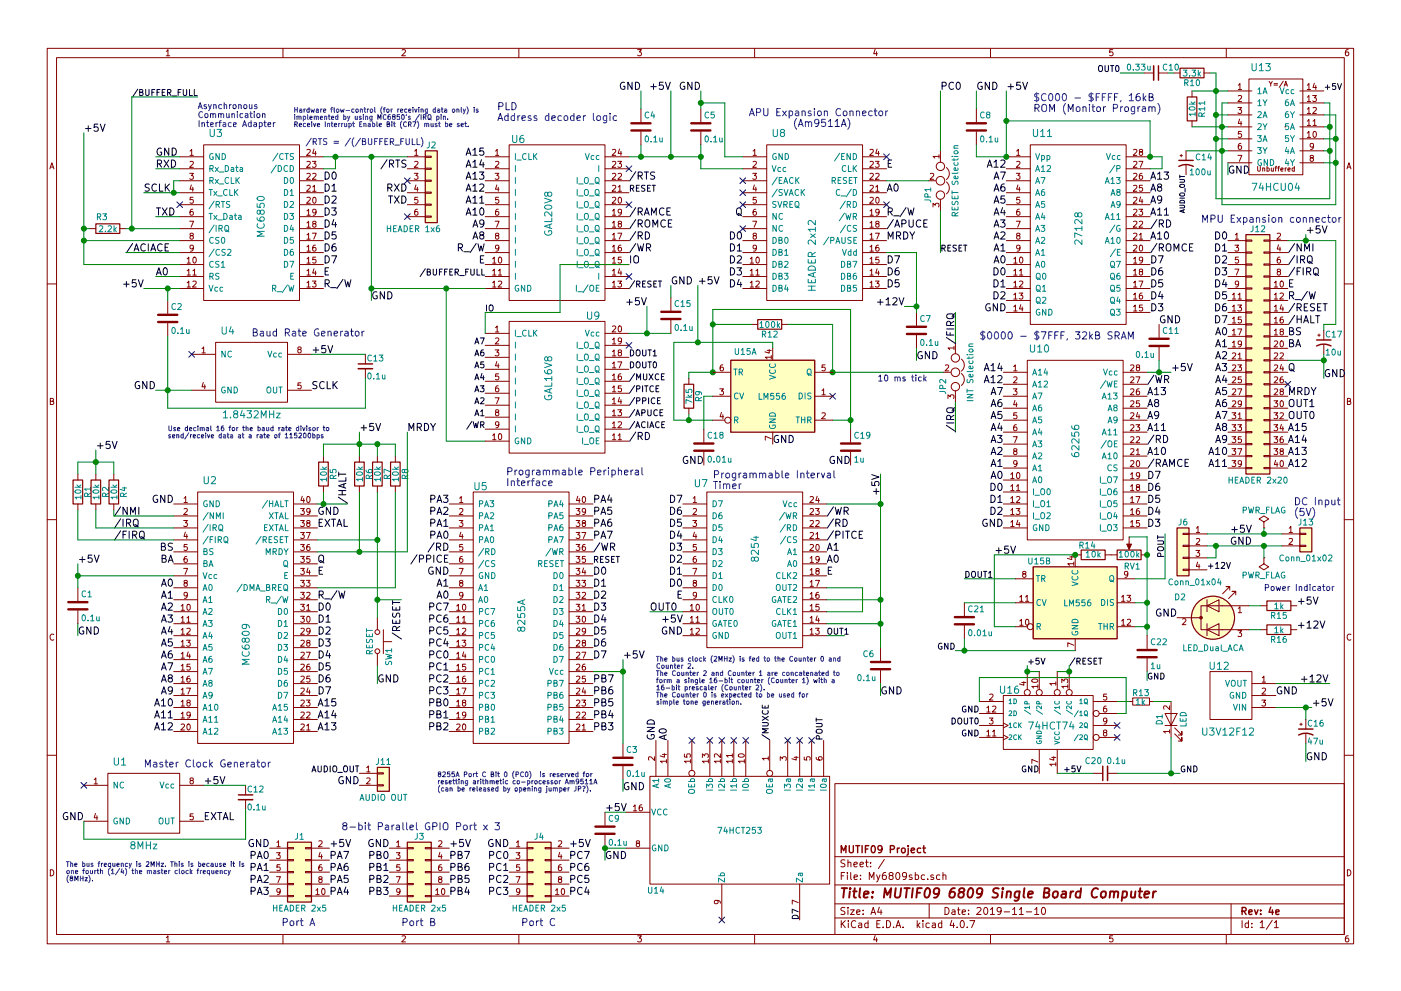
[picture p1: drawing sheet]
<svg xmlns="http://www.w3.org/2000/svg" width="297mm" height="210mm" viewBox="0 0 297 210" stroke-linecap="round" stroke-linejoin="round" font-family="sans-serif">
<g fill="none" stroke="#840000" stroke-width=".21">
<path d="M10 10.3h277v189.9h-277zM12 12.2h273v186.1h-273zM35.3 10.9l.3-.4v1.3M35.3 11.8h.7M60 10.3v1.9M85.2 10.6l.5-.1 .3 .4-.8 .9h.8M110 10.3v1.9M135.2 10.5h.8l-.4 .5 .3 .1 .1 .2-.1 .4-.2 .1-.5-.1M160 10.3v1.9M185.5 10.5l-.3 .9h.8M185.9 11v.8M210 10.3v1.9"/>
<path d="M235.9 10.5h-.6v.6h.6l.1 .5-.3 .2-.4-.1M242.6 15.5h2M245.6 15.5h2M248.9 15.5h1.3M252.7 19.3v1.3M255.3 15.5h1.2M260 10.3v1.9M260.3 19.3h5.1M262.5 18.1l.4-.4v1.3M262.5 19h.7M264.8 16.8h11.4v20.3h-11.4zM269.1 17.3l.3 .5 .3-.5"/>
<path d="M269.4 17.8v.5M270.1 17.7h.8M270.1 18.1h.8M272.1 17.2l-.9 1.3M272.3 18.3l.3-1 .3 1M272.4 18h.5M275.6 19.3h5.1M277.2 18.1l.3-.4v1.3M277.2 19h.7M278.7 17.6l-.3 1h.7M279 18.1v.9M285.9 10.5l-.4 .1-.2 .2-.1 .8 .3 .2 .4-.1 .1-.4-.1-.2-.4-.1-.3 .3"/>
<path d="M10.6 35.8l.4-1.3 .4 1.3M10.7 35.5h.6M38.1 38.3h5.1M38.1 35.8h5.1M38.1 33.3h5.1M40.2 36.8h.8l-.4 .5 .3 .1v.5l-.1 .1-.6-.1M40.3 32l.3-.3v1.3M40.3 34.3l.5-.1 .2 .4-.8 .9h.8M40.3 33h.7M40.6 39.2l-.3 1h.7M40.9 39.7v.9M43.2 30.7h20.3v33h-20.3z"/>
<path d="M63.5 38.3h5.1M63.5 35.8h5.1M63.5 33.3h5.1M65.1 39.4l.5-.1 .2 .4-.8 .9h.8M65.1 36.9l.5-.1 .2 .3-.8 .9h.8M65.1 34.3l.5-.1 .2 .4-.8 .9h.8M65.1 31.8l.5-.1 .2 .3-.8 1h.8M66.2 34.2h.8l-.4 .5 .4 .1v.6l-.2 .1-.6-.1M66.3 39.7l.3-.4v1.3M66.3 36.9l.5-.1 .2 .3-.8 .9h.8M66.6 31.6l-.3 .9h.8M66.9 32.1v.9"/>
<path d="M86.4 38.3h3.8M86.4 35.8h3.8M86.4 33.3h3.8M87.8 36.8h.8l-.4 .5 .4 .1v.5l-.2 .1-.6-.1M87.9 32l.4-.3v1.3M87.9 34.3l.5-.1 .2 .4-.8 .9h.8M87.9 33h.7M88.2 39.2l-.3 1h.8M88.5 39.7v.9M90.2 38.2h1.2v.3h-1.2zM90.2 35.7h1.2v.2h-1.2zM90.2 33.1h1.2v.3h-1.2z"/>
<path d="M102.9 38.3h5M102.9 35.8h5M102.9 33.3h5M105 36.8h.8l-.5 .5 .4 .1v.5l-.2 .1-.5-.1M105.1 32l.3-.3v1.3M105.1 34.3l.4-.1 .3 .4-.8 .9h.8M105.1 33h.7M105.3 39.2l-.2 1h.7M105.6 39.7v.9M107.9 30.7h20.4v33h-20.4zM128.3 38.3h5M128.3 35.8h5"/>
<path d="M128.3 33.3h5M129.8 39.4l.5-.1 .3 .4-.8 .9h.8M129.8 36.9l.5-.1 .3 .3-.8 .9h.8M129.8 34.3l.5-.1 .3 .4-.8 .9h.8M129.8 31.8l.5-.1 .3 .3-.8 1h.8M131 34.2h.8l-.5 .5 .4 .1v.6l-.2 .1-.5-.1M131.1 39.7l.3-.4v1.3M131.1 36.9l.4-.1 .3 .3-.8 .9h.8M131.3 31.6l-.2 .9h.7M131.6 32.1v.9M135.9 23.1v2.8M135.9 27.9v2.8"/>
<path d="M148.6 23.1v2.8M148.6 27.9v2.8M157.5 38.3h5.1M157.5 35.8h5.1M157.5 33.3h5.1M159.6 36.8h.8l-.5 .5 .4 .1v.5l-.2 .1-.5-.1M159.7 32l.3-.3v1.3M159.7 34.3l.4-.1 .3 .4-.8 .9h.8M159.7 33h.7M159.9 39.2l-.2 1h.7M160.2 39.7v.9M162.6 30.7h20.3v33h-20.3z"/>
<path d="M182.9 38.3h5.1M182.9 35.8h5.1M182.9 33.3h5.1M184.5 39.4l.4-.1 .3 .4-.8 .9h.8M184.5 36.9l.4-.1 .3 .3-.8 .9h.8M184.5 34.3l.4-.1 .3 .4-.8 .9h.8M184.5 31.8l.4-.1 .3 .3-.8 1h.8M185.6 34.2h.8l-.4 .5 .3 .1v.6l-.1 .1-.6-.1M185.7 39.7l.3-.4v1.3M185.7 36.9l.5-.1 .2 .3-.8 .9h.8M186 31.6l-.3 .9h.7M186.3 32.1v.9"/>
<path d="M196.8 38.3h1.6M197.3 36.9l.4-.1 .3 .3-.8 .9h.8M199.1 33.2h-1.3l.4 .3M199.1 32.8v.7M199.4 32v2.4M200.7 35.6a1.62 1.62 0 0 1 0 2.5M200.7 38.6a1.62 1.62 0 0 1 0 2.5M207 23.1v2.8M207 27.9v2.8M213.4 38.3h5M213.4 35.8h5M213.4 33.3h5"/>
<path d="M215.5 36.8h.8l-.5 .5 .4 .1v.5l-.2 .1-.5-.1M215.5 32l.4-.3v1.3M215.5 34.3l.5-.1 .3 .4-.8 .9h.8M215.5 33h.8M215.8 39.2l-.3 1h.8M216.1 39.7v.9M218.4 30.7h20.4v38.1h-20.4zM238.8 38.3h5M238.8 35.8h5M238.8 33.3h5M240.3 39.4l.5-.1 .2 .4-.7 .9h.7M240.3 36.9l.5-.1 .2 .3-.7 .9h.7"/>
<path d="M240.3 34.3l.5-.1 .2 .4-.7 .9h.7M240.3 31.8l.5-.1 .2 .3-.7 1h.7M241.5 34.2h.8l-.5 1.3M241.8 32.2l-.2-.2v-.2h.6v.3l-.5 .2-.1 .2v.3l.2 .2h.2l.3-.3-.1-.3-.2-.2M242.1 36.8h-.3l-.2 .3v.7l.2 .2 .4-.1-.1-.6h-.3l-.2 .2M242.2 39.3h-.6v.6h.6v.6l-.2 .1-.4-.1M250.2 33h.5M250.4 32.8v.5M251.5 32v2M251.5 35v2.1M252.7 25.6v1.3M260.3 34.5h5.1"/>
<path d="M260.3 32h5.1M260.3 29.5h5.1M260.3 26.9h5.1M260.3 24.4h5.1M260.3 21.8h5.1M262.5 22.8h.7l-.4 .5 .4 .1v.5l-.2 .2-.5-.2M262.5 33h.8l-.5 1.2M262.5 20.4l.5-.1 .2 .3-.7 .9h.7M262.8 25.3l-.3 .9h.8M263.1 30.4l-.3 .1-.2 .2-.1 .7 .3 .3 .4-.1-.1-.6-.3-.1-.3 .2M263.1 25.7v.9M263.2 27.9h-.6l-.1 .6h.7v.5l-.2 .2-.5-.2"/>
<path d="M266.6 35.3v.8l.2 .2 .4-.2v-.8M267.7 35.7h.4v.6M267.7 35.6v.7M268.6 35.7l.3-.1 .2 .2-.1 .5h-.4M268.6 35.3v1M269.5 35.6l.1 .7 .4-.1M270 35.6v.7M270.3 35.6h.4M270.7 35.3l-.2 .2v.8M270.9 35.6h.4M271.1 27.6h.1M271.3 35.3l-.3 .2v.8"/>
<path d="M271.6 36l.5-.1-.1-.2-.3-.1-.1 .2v.5h.4M272.4 26.9h.1M272.5 35.6v.7M272.8 35.6l-.3 .2M273.1 36l.5-.1-.1-.2-.3-.1-.1 .2v.5h.4M274.4 35.7l-.3-.1-.2 .2 .1 .5h.4M274.4 35.3v1M275.6 34.5h5.1M275.6 32h5.1M275.6 29.5h5.1M275.6 26.9h5.1M275.6 24.4h5.1"/>
<path d="M275.6 21.8h5.1M277.2 28.2l.3-.3v1.3M277.2 25.7l.3-.4v1.3M277.2 23.2l.3-.4v1.3M277.2 20.6l.3-.3v1.2M277.2 29.2h.7M277.2 26.6h.7M277.2 24.1h.7M277.2 21.5h.7M278 33.5l-.2-.2v-.2h.6v.3l-.5 .1-.1 .3v.3l.2 .1h.3l.2-.2-.1-.4-.1-.1M278.3 20.3h.8l-.4 .4 .3 .1v.6l-.1 .1-.6-.1M278.4 25.7l.3-.4v1.3"/>
<path d="M278.4 22.9l.5-.1 .2 .4-.8 .9h.8M278.4 26.6h.7M278.5 31l-.2 .2-.4-.1-.1-.6 .5-.1 .2 .3-.1 .7-.3 .3h-.2M278.5 28l.2-.1a.67 .67 0 0 1 .4 .6 .67 .67 0 0 1-.4 .7l-.3-.5zM285.6 35.8l.4-1.3 .4 1.3M285.7 35.5h.6M19 48.5h1.3M25.4 48.5h1.3M38.1 43.4h5.1M38.1 40.9h5.1M38.1 58.7h5.1M38.1 56.1h5.1"/>
<path d="M38.1 53.6h5.1M38.1 51h5.1M38.1 48.5h5.1M38.1 46h5.1M39.7 54.9l.3-.3v1.2M39.7 57.4l.3-.3v1.3M39.7 60l.3-.4v1.3M39.7 58.4h.7M39.7 55.8h.7M40.2 46.9h.8l-.5 1.3M40.5 50l-.2-.2 .1-.3 .5 .1v.3l-.5 .2-.1 .2v.3l.2 .1h.3l.2-.2-.1-.4-.1-.1M40.9 44.4h-.4l-.2 .3v.7l.2 .3 .4-.2v-.6h-.4l-.2 .2"/>
<path d="M40.9 57.4l.3-.3v1.3M40.9 59.7l.5-.1 .2 .4-.8 .9h.8M40.9 58.4h.7M40.9 41.9h-.6v.5h.6v.6l-.1 .1-.5-.1M41 52.5l-.2 .3-.4-.1-.1-.6 .5-.1 .2 .2-.1 .8-.3 .3h-.2M41 54.7l.2-.1a.67 .67 0 0 1 .4 .6 .67 .67 0 0 1-.4 .6l-.3-.5zM63.5 43.4h5.1M63.5 40.9h5.1M63.5 58.7h5.1M63.5 56.1h5.1M63.5 53.6h5.1M63.5 51h5.1"/>
<path d="M63.5 48.5h5.1M63.5 46h5.1M65.1 42l.5-.1 .2 .3-.8 .9h.8M65.1 60l.3-.4v1.3M65.1 57.4l.3-.3v1.3M65.1 54.9l.3-.3v1.2M65.1 52.4l.3-.4v1.3M65.1 49.8l.3-.3v1.2M65.1 47.3l.3-.4v1.3M65.1 44.7l.3-.3v1.3M65.1 58.4h.7M65.1 55.8h.7"/>
<path d="M65.1 53.3h.7M65.1 50.7h.7M65.1 48.2h.7M65.1 45.7h.7M66.2 59.6h.8l-.4 .5 .4 .1v.6l-.2 .1-.6-.1M66.2 49.5h.9l-.6 1.2M66.3 40.6h.7M66.4 42l.2-.1a.67 .67 0 0 1 .4 .6 .67 .67 0 0 1-.4 .6l-.3-.5zM66.5 47.5l-.2-.3 .1-.2h.6v.3l-.6 .2-.1 .2v.4l.2 .1h.3l.2-.3v-.3l-.2-.1M66.6 57l-.3 .9h.8M66.9 52l-.4 .1-.2 .2v.7l.2 .3 .5-.1-.1-.7h-.4l-.2 .2M66.9 57.5v.9"/>
<path d="M67 54.6h-.7v.5h.7v.6l-.2 .1-.5-.1M67 44.9l-.2 .3-.4-.1-.1-.6 .5-.1 .2 .2v.8l-.4 .3h-.2M86.4 43.4h3.8M86.4 40.9h3.8M86.4 46h3.8M88.5 44.4h-.4l-.1 .3-.1 .7 .2 .3 .5-.2-.1-.6h-.4l-.2 .2M88.6 41.9h-.6l-.1 .5h.7v.6l-.2 .1-.5-.1M90.2 45.8h1.2v.3h-1.2zM90.2 43.3h1.2v.3h-1.2zM90.2 40.8h1.2v.2h-1.2zM102.9 43.4h5M102.9 40.9h5"/>
<path d="M102.9 58.7h5M102.9 56.1h5M102.9 53.6h5M102.9 51h5M102.9 48.5h5M102.9 46h5M104.4 54.9l.4-.3v1.2M104.4 57.4l.4-.3v1.3M104.4 60l.4-.4v1.3M104.4 58.4h.8M104.4 55.8h.8M105 46.9h.8l-.5 1.3"/>
<path d="M105.3 50l-.2-.2v-.2h.6v.3l-.5 .2-.1 .2v.3l.2 .1h.2l.3-.2-.1-.4-.2-.1M105.6 44.4h-.3l-.2 .3v.7l.2 .3 .4-.2-.1-.6h-.3l-.2 .2M105.7 57.4l.3-.3v1.3M105.7 59.7l.4-.1 .3 .4-.8 .9h.8M105.7 58.4h.7M105.7 41.9h-.6v.5h.6v.6l-.2 .1-.4-.1M105.8 52.5l-.3 .3-.3-.1-.1-.6 .4-.1 .3 .2-.1 .8-.3 .3h-.2M105.8 54.7l.1-.1a.67 .67 0 0 1 .5 .6 .67 .67 0 0 1-.5 .6l-.2-.5zM128.3 43.4h5M128.3 40.9h5M128.3 58.7h5M128.3 56.1h5"/>
<path d="M128.3 53.6h5M128.3 51h5M128.3 48.5h5M128.3 46h5M129.8 42l.5-.1 .3 .3-.8 .9h.8M129.8 60l.4-.4v1.3M129.8 57.4l.4-.3v1.3M129.8 54.9l.4-.3v1.2M129.8 52.4l.4-.4v1.3M129.8 49.8l.4-.3v1.2M129.8 47.3l.4-.4v1.3M129.8 44.7l.4-.3v1.3"/>
<path d="M129.8 58.4h.8M129.8 55.8h.8M129.8 53.3h.8M129.8 50.7h.8M129.8 48.2h.8M129.8 45.7h.8M131 59.6h.8l-.5 .5 .4 .1v.6l-.2 .1-.5-.1M131 49.5h.8l-.5 1.2M131.1 40.6h.7M131.2 42l.1-.1a.67 .67 0 0 1 .5 .6 .67 .67 0 0 1-.5 .6l-.2-.5zM131.3 47.5l-.2-.3v-.2h.6v.3l-.5 .2-.1 .2v.4l.2 .1h.2l.3-.3-.1-.3-.2-.1M131.3 57l-.2 .9h.7"/>
<path d="M131.6 52l-.3 .1-.2 .2v.7l.2 .3 .4-.1-.1-.7h-.3l-.2 .2M131.6 57.5v.9M131.7 54.6h-.6v.5h.6v.6l-.2 .1-.4-.1M131.8 44.9l-.3 .3-.3-.1-.1-.6 .4-.1 .3 .2-.1 .8-.3 .3h-.2M157.5 43.4h5.1M157.5 40.9h5.1M157.5 58.7h5.1M157.5 56.1h5.1M157.5 53.6h5.1M157.5 51h5.1M157.5 48.5h5.1M157.5 46h5.1"/>
<path d="M159.1 54.9l.3-.3v1.2M159.1 57.4l.3-.3v1.3M159.1 60l.3-.4v1.3M159.1 58.4h.7M159.1 55.8h.7M159.6 46.9h.8l-.5 1.3M159.9 50l-.2-.2 .1-.3 .5 .1v.3l-.5 .2-.1 .2v.3l.2 .1h.2l.3-.2-.1-.4-.2-.1M160.2 44.4h-.3l-.2 .3v.7l.2 .3 .4-.2-.1-.6h-.3l-.2 .2M160.3 57.4l.3-.3v1.3M160.3 59.7l.5-.1 .2 .4-.8 .9h.8M160.3 58.4h.7M160.3 41.9h-.6v.5h.6v.6l-.2 .1-.4-.1"/>
<path d="M160.4 52.5l-.3 .3-.3-.1-.1-.6 .4-.1 .3 .2-.1 .8-.3 .3h-.2M160.4 54.7l.2-.1a.67 .67 0 0 1 .4 .6 .67 .67 0 0 1-.4 .6l-.3-.5zM182.9 43.4h5.1M182.9 40.9h5.1M182.9 58.7h5.1M182.9 56.1h5.1M182.9 53.6h5.1M182.9 51h5.1M182.9 48.5h5.1M182.9 46h5.1M184.5 42l.4-.1 .3 .3-.8 .9h.8M184.5 60l.3-.4v1.3"/>
<path d="M184.5 57.4l.3-.3v1.3M184.5 54.9l.3-.3v1.2M184.5 52.4l.3-.4v1.3M184.5 49.8l.3-.3v1.2M184.5 47.3l.3-.4v1.3M184.5 44.7l.3-.3v1.3M184.5 58.4h.7M184.5 55.8h.7M184.5 53.3h.7M184.5 50.7h.7M184.5 48.2h.7M184.5 45.7h.7"/>
<path d="M185.6 59.6h.8l-.4 .5 .3 .1v.6l-.1 .1-.6-.1M185.6 49.5h.8l-.5 1.2M185.7 40.6h.7M185.8 42l.2-.1a.67 .67 0 0 1 .4 .6 .67 .67 0 0 1-.4 .6l-.3-.5zM185.9 47.5l-.2-.3 .1-.2h.5v.3l-.5 .2-.1 .2v.4l.2 .1h.3l.2-.3-.1-.3-.1-.1M186 57l-.3 .9h.7M186.3 52l-.4 .1-.2 .2v.7l.2 .3 .4-.1v-.7h-.4l-.2 .2M186.3 57.5v.9M186.3 54.6h-.6v.5h.6v.6l-.1 .1-.5-.1M186.4 44.9l-.2 .3-.4-.1-.1-.6 .5-.1 .2 .2-.1 .8-.3 .3h-.2M197.8 43.9v-.8l.5 .5 .1-.4h.6l.1 .2-.1 .5M199.4 42.3v2.4"/>
<path d="M213.4 43.4h5M213.4 40.9h5M213.4 58.7h5M213.4 56.1h5M213.4 53.6h5M213.4 51h5M213.4 48.5h5M213.4 46h5M214.9 54.9l.4-.3v1.2M214.9 57.4l.4-.3v1.3M214.9 60l.4-.4v1.3M214.9 58.4h.7"/>
<path d="M214.9 55.8h.7M215.5 46.9h.8l-.5 1.3M215.8 50l-.3-.2 .1-.2h.6v.3l-.6 .2-.1 .2 .1 .3 .2 .1h.2l.3-.2-.1-.4-.2-.1M216.1 44.4h-.3l-.2 .3-.1 .7 .3 .3 .4-.2-.1-.6h-.3l-.3 .2M216.2 57.4l.3-.3v1.3M216.2 59.7l.4-.1 .3 .4-.8 .9h.8M216.2 58.4h.7M216.2 41.9h-.6l-.1 .5h.7v.6l-.2 .1-.5-.1M216.3 52.5l-.3 .3-.4-.1v-.6l.4-.1 .3 .2-.1 .8-.3 .3h-.3M216.3 54.7l.1-.1a.67 .67 0 0 1 .5 .6 .67 .67 0 0 1-.5 .6l-.2-.5zM238.8 43.4h5M238.8 40.9h5"/>
<path d="M238.8 58.7h5M238.8 56.1h5M238.8 53.6h5M238.8 51h5M238.8 48.5h5M238.8 46h5M240.3 52.1l.5-.1 .2 .4-.7 .9h.7M240.3 49.6l.5-.1 .2 .3-.7 .9h.7M240.3 47l.5-.1 .2 .4-.7 .9h.7M240.3 44.5l.5-.1 .2 .3-.7 1h.7M240.3 42l.5-.1 .2 .3-.7 .9h.7M240.3 60l.4-.4v1.3"/>
<path d="M240.3 57.4l.4-.3v1.3M240.3 54.9l.4-.3v1.2M240.3 58.4h.7M240.3 55.8h.7M241.5 44.4h.8l-.5 .5 .4 .1v.5l-.2 .2-.5-.2M241.5 59.6h.8l-.5 1.3M241.6 49.8l.3-.3v1.2M241.6 47l.4-.1 .3 .4-.8 .9h.8M241.6 50.7h.7M241.7 52.1l.1-.1a.67 .67 0 0 1 .5 .6 .67 .67 0 0 1-.5 .7l-.2-.5zM241.8 57.6l-.2-.2v-.2h.6v.3l-.5 .2-.1 .2v.3l.2 .2h.2l.3-.3-.1-.3-.2-.2M241.8 41.8l-.2 .9h.7"/>
<path d="M242.1 42.3v.8M242.3 55.1l-.3 .2h-.3l-.1-.6 .4-.1 .3 .2-.1 .7-.3 .3h-.2M260.3 58.7h3.9M260.3 56.1h3.9M260.3 53.6h3.9M260.3 51h3.9M261.8 52h.8l-.4 .5 .4 .1v.6l-.2 .1-.6-.1M261.8 57.1h.9l-.6 1.3M261.9 49.8l.4-.3v1.2M261.9 50.7h.7M262.6 54.6h-.6l-.1 .5h.7v.6l-.2 .1-.5-.1M264.2 58.5h1.2v.3h-1.2z"/>
<path d="M264.2 56h1.2v.3h-1.2zM264.2 53.5h1.2v.2h-1.2zM264.2 50.9h1.2v.3h-1.2zM268 58.5h1.2v.3h-1.2zM268 56h1.2v.3h-1.2zM268 53.5h1.2v.2h-1.2zM268 50.9h1.2v.3h-1.2zM269.2 58.7h3.8M269.2 56.1h3.8M269.2 53.6h3.8M269.2 51h3.8M270.2 60l.3-.4v1.3"/>
<path d="M270.8 49.6l.5-.1 .2 .3-.8 .9h.8M271 57.6l-.2-.2v-.2h.6v.3l-.5 .2-.1 .2v.3l.2 .2h.3l.2-.3-.1-.3-.1-.2M271.1 51.9l-.3 1h.8M271.4 54.6h-.4l-.2 .3v.7l.2 .2 .4-.1v-.6l-.4-.1-.2 .3M271.4 52.4v.9M271.5 59.7l.2-.1a.67 .67 0 0 1 .4 .7 .67 .67 0 0 1-.4 .6l-.3-.5zM10 60.2h2M35.6 63.7v2.8M35.6 68.6v2.8M38.1 61.2h5.1M39.7 60.9h.7M40.6 75.2h5.1"/>
<path d="M42.8 74l.4-.4v1.3M42.8 74.9h.7M45.7 72.6h15.3v12.7h-15.3zM61 75.2h5M63.4 74.1l-.3-.2 .1-.2h.6v.3l-.6 .2-.1 .2 .1 .3 .2 .2h.2l.3-.3-.1-.3-.2-.2M63.5 61.2h5.1M65.1 60.9h.7M77.5 75.2v2M77.5 78.2v2.1M102.9 61.2h5M102.9 70.7h5M102.9 78.4h5"/>
<path d="M102.9 75.8h5M102.9 73.3h5M104.4 60.9h.8M105 74.2h.8l-.5 .5 .4 .1v.6l-.2 .1-.5-.1M105.1 69.5l.3-.3v1.2M105.1 71.8l.4-.1 .3 .4-.8 .9h.8M105.1 70.4h.7M105.3 76.7l-.2 .9h.7M105.6 77.2v.8M105.7 79.3h-.6v.6h.6v.6l-.2 .1-.4-.1M107.9 68.2h20.4v27.9h-20.4zM128.3 61.2h5"/>
<path d="M128.3 70.7h5M128.3 78.4h5M128.3 75.8h5M128.3 73.3h5M129.8 69.3l.5-.1 .3 .3-.8 .9h.8M129.8 79.7l.4-.4v1.3M129.8 77.1l.4-.3v1.2M129.8 74.6l.4-.4v1.3M129.8 72.1l.4-.4v1.3M129.8 60.9h.8M129.8 78h.8M129.8 75.5h.8"/>
<path d="M129.8 73h.8M131 76.8h.8l-.5 1.2M131.2 69.3l.1-.1a.67 .67 0 0 1 .5 .6 .67 .67 0 0 1-.5 .6l-.2-.5zM131.3 74.8l-.2-.3v-.2h.6v.3l-.5 .2-.1 .2v.4l.2 .1h.2l.3-.2-.1-.4-.2-.1M131.6 79.3l-.3 .1-.2 .2v.7l.2 .3 .4-.1-.1-.6-.3-.1-.2 .2M131.8 72.2l-.3 .3-.3-.1-.1-.6 .4-.1 .3 .2-.1 .8-.3 .3h-.2M142.2 63.1v2.8M142.2 67.9v2.8M151.1 79h3.8M153.3 77.4l-.4 .1-.2 .2v.7l.2 .3 .4-.1v-.7h-.4l-.2 .2M157.5 61.2h5.1M159.1 60.9h.7"/>
<path d="M159.4 68.8h1.3M162.7 74.3h.8M163.1 74.2v.7l-.9-.3M163.5 75.8h-1.2l.3 .3M163.5 75.4v.7M163.8 73.9v2.5M165.7 68.8h1.3M172.7 79h3.8M174.9 77.4h-.6v.6h.6v.6l-.1 .1-.5-.1M182.9 61.2h5.1M184.5 60.9h.7M194.3 66.3v2.8"/>
<path d="M194.3 71.1v2.8M200 79h1.5M200.4 77.5l.5-.1 .2 .4-.7 .9h.7M202.3 73.8h-1.3l.3 .4M202.3 73.5v.7M202.6 72.6v2.5M203.8 76.2a1.62 1.62 0 0 1 0 2.5M203.8 79.2a1.62 1.62 0 0 1 0 2.6M212.7 79h5.1M213.4 61.2h5M213.4 63.7h5M213.4 66.3h5"/>
<path d="M214.9 77.8l.4-.4v1.3M214.9 78.7h.7M214.9 62.5l.4-.3v1.2M214.9 65.1l.4-.4v1.3M214.9 60.9h.7M214.9 63.4h.7M214.9 66h.7M216.1 62.2h.8l-.5 .5 .4 .1v.5l-.2 .1-.5-.1M216.4 64.6l-.2 1h.7M216.7 65.1v.9M217.8 76.4h20.3v38.1h-20.3zM238.1 79h5.1"/>
<path d="M238.8 61.2h5M238.8 63.7h5M238.8 66.3h5M239.7 77.5l.5-.1 .2 .4-.8 .9h.8M240.3 65.1l.4-.4v1.3M240.3 62.5l.4-.3v1.2M240.3 60.9h.7M240.3 63.4h.7M240.3 66h.7M240.8 80h.9l-.6 1.2M241.1 77.9l-.2-.2 .1-.2h.6v.3l-.6 .2-.1 .2 .1 .4 .1 .1h.3l.2-.3v-.3l-.2-.2M242.1 62.2h-.3l-.2 .3v.7l.2 .2 .4-.1-.1-.6h-.3l-.2 .2"/>
<path d="M242.2 64.7h-.6v.6h.6v.6l-.2 .1-.4-.1M245.7 68.8v2.8M245.7 73.7v2.7M260.3 61.2h3.9M260.3 63.7h3.9M260.3 66.3h3.9M260.3 79h3.9M260.3 73.9h3.9M260.3 76.4h3.9M260.3 68.8h3.9M260.3 71.4h3.9M261.3 62.5l.3-.3v1.2"/>
<path d="M261.3 75l.5-.1 .2 .3-.8 .9h.8M261.3 65.1l.3-.4v1.3M261.3 77.5l.5-.1 .2 .4-.8 .9h.8M261.3 67.6l.3-.3v1.2M261.3 70.1l.3-.3v1.3M261.3 72.7l.3-.4v1.3M261.3 63.4h.7M261.3 66h.7M261.3 68.5h.7M261.3 71.1h.7M261.3 73.6h.7M262.4 64.7h.8l-.4 .5 .4 .1v.6l-.2 .1-.6-.1"/>
<path d="M262.4 77.4h.8l-.4 .5 .4 .1v.6l-.2 .1-.6-.1M262.4 69.8h.9l-.6 1.3M262.5 62.5l.4-.3v1.2M262.5 75.2l.4-.3v1.2M262.5 63.4h.7M262.5 76.1h.7M262.6 60.2l-.2 .2-.4-.1v-.6l.4-.1 .2 .3v.7l-.3 .3h-.3M263.2 67.3h-.6l-.1 .5h.7v.6l-.2 .1-.5-.1M263.2 80h-.6l-.1 .5h.7v.6l-.2 .1-.5-.1M263.2 72.9l-.2 .2-.4-.1v-.6l.4-.1 .2 .3v.7l-.3 .3h-.3M264.2 78.9h1.2v.2h-1.2zM264.2 76.3h1.2v.3h-1.2z"/>
<path d="M264.2 73.8h1.2v.2h-1.2zM264.2 71.2h1.2v.3h-1.2zM264.2 68.7h1.2v.3h-1.2zM264.2 66.2h1.2v.2h-1.2zM264.2 63.6h1.2v.3h-1.2zM264.2 61.1h1.2v.2h-1.2zM268 78.9h1.2v.2h-1.2zM268 76.3h1.2v.3h-1.2zM268 73.8h1.2v.2h-1.2zM268 71.2h1.2v.3h-1.2zM268 68.7h1.2v.3h-1.2zM268 66.2h1.2v.2h-1.2z"/>
<path d="M268 63.6h1.2v.3h-1.2zM268 61.1h1.2v.2h-1.2zM269.2 61.2h3.8M269.2 63.7h3.8M269.2 66.3h3.8M269.2 79h3.8M269.2 73.9h3.8M269.2 76.4h3.8M269.2 68.8h3.8M269.2 71.4h3.8M270.2 72.4l.5-.1 .2 .4-.8 .9h.8M270.2 62.5l.3-.3v1.2"/>
<path d="M270.2 75l.5-.1 .2 .3-.8 .9h.8M270.2 65.1l.3-.4v1.3M270.2 77.5l.5-.1 .2 .4-.8 .9h.8M270.2 67.6l.3-.3v1.2M270.2 70.1l.3-.3v1.3M270.2 60.9h.7M270.2 63.4h.7M270.2 66h.7M270.2 68.5h.7M270.2 71.1h.7M271.4 62.3l.5-.1 .2 .3-.8 .9h.8M271.4 75l.5-.1 .2 .3-.8 .9h.8"/>
<path d="M271.5 72.4l.2-.1a.67 .67 0 0 1 .4 .7 .67 .67 0 0 1-.4 .6l-.3-.5zM271.6 70.3l-.2-.2 .1-.3 .6 .1v.3l-.6 .2-.1 .2v.3l.2 .2h.3l.2-.3v-.3l-.2-.2M271.7 64.6l-.3 1h.8M271.7 77.3l-.3 1h.8M272 67.3h-.4l-.2 .3v.7l.2 .2 .5-.1-.1-.6-.4-.1-.2 .3M272 80h-.4l-.2 .3v.7l.2 .2 .5-.1-.1-.6-.4-.1-.2 .3M272 65.1v.9M272 77.8v.9M279.4 71.1h.5M279.7 70.9v.5M280.7 70.1v2M280.7 73.1v2.1"/>
<path d="M285 60.2h2M10.7 85.1h.5l.1-.5-.6-.1v1.3h.5l.2-.4-.3-.3M40.6 82.8h5.1M43.1 81.1l-.3 1h.8M43.4 81.6v.9M61 82.8h5M63.8 81.2h-.6l-.1 .6h.7v.6l-.2 .1-.5-.1M68.6 96.8v1.2M76.2 96.8v1.2M80 96.8v1.2M83.8 96.8v1.2M102.9 93.6h5"/>
<path d="M102.9 91.1h5M102.9 88.5h5M102.9 86h5M102.9 83.4h5M102.9 80.9h5M104.4 92.4l.4-.4v1.3M104.4 93.3h.8M105 84.4h.8l-.5 1.3M105.3 87.5l-.2-.3v-.2h.6v.3l-.5 .2-.1 .2v.4l.2 .1h.2l.3-.2-.1-.4-.2-.1M105.6 81.9h-.3l-.2 .3v.7l.2 .2 .4-.1-.1-.6-.3-.1-.2 .3M105.8 90l-.3 .3-.3-.1-.1-.6 .4-.1 .3 .2-.1 .7-.3 .3h-.2M105.8 92.1l.1-.1a.67 .67 0 0 1 .5 .7 .67 .67 0 0 1-.5 .6l-.2-.5z"/>
<path d="M128.3 93.6h5M128.3 91.1h5M128.3 88.5h5M128.3 86h5M128.3 83.4h5M128.3 80.9h5M129.8 92.4l.4-.4v1.3M129.8 89.8l.4-.3v1.2M129.8 87.3l.4-.4v1.3M129.8 84.8l.4-.4v1.3M129.8 82.2l.4-.3v1.2M129.8 93.3h.8"/>
<path d="M129.8 90.7h.8M129.8 88.2h.8M129.8 85.7h.8M129.8 83.1h.8M129.8 80.6h.8M131 86.9h.8l-.5 .5 .4 .1v.6l-.2 .1-.5-.1M131.1 92.4l.3-.4v1.3M131.1 89.6l.4-.1 .3 .3-.8 .9h.8M131.1 93.3h.7M131.3 84.3l-.2 .9h.7M131.6 84.8v.9M131.7 81.9h-.6v.5h.6v.6l-.2 .1-.4-.1"/>
<path d="M146 80.3v1.2M146 86.6v1.3M149.2 91.1v2.7M149.2 95.9v2.8M151.1 89.1h2.6M151.1 84.1h3.8M152.6 82.5h.8l-.4 .5 .3 .1v.5l-.1 .2-.6-.2M153 87.5l-.3 .9h.7M153.3 88v.8M163.5 93.1l-1.2-.5v.8M163.8 91.7v2.5M172.7 89.1h3.8"/>
<path d="M172.7 84.1h3.8M174.3 82.8l.3-.3v1.3M174.3 87.7l.5-.1 .2 .3-.8 .9h.8M174.3 83.8h.7M180.3 91.1v2.7M180.3 95.9v2.8M201 84.6v-.8l.5 .4 .1-.4h.5l.2 .2-.2 .6M202.6 82.9v2.4M212.7 99.3h5.1M212.7 96.8h5.1M212.7 94.2h5.1M212.7 91.7h5.1"/>
<path d="M212.7 89.1h5.1M212.7 86.6h5.1M212.7 84.1h5.1M212.7 81.5h5.1M214.8 82.5h.8l-.4 .5 .4 .1v.5l-.2 .2-.6-.2M214.8 92.7h.9l-.6 1.2M214.9 80.1l.5-.1 .2 .3-.8 .9h.8M215.1 95.7l-.2-.2 .1-.3 .6 .1v.3l-.6 .2-.1 .2 .1 .3 .1 .2h.3l.2-.3v-.3l-.2-.2M215.2 85l-.3 .9h.8M215.5 90.1l-.4 .1-.1 .2-.1 .7 .2 .3 .5-.1-.1-.7h-.4l-.2 .2M215.5 85.4v.9M215.6 87.6h-.6l-.1 .6h.7v.5l-.2 .1-.5-.1"/>
<path d="M215.6 98.3l-.2 .2-.4-.1v-.6l.4-.1 .2 .3v.7l-.3 .3h-.3M238.1 99.3h5.1M238.1 96.8h5.1M238.1 94.2h5.1M238.1 91.7h5.1M238.1 89.1h5.1M238.1 86.6h5.1M238.1 84.1h5.1M238.1 81.5h5.1M239.7 97.8l.5-.1 .2 .4-.8 .9h.8M239.7 95.3l.5-.1 .2 .3-.8 1h.8M239.7 92.8l.5-.1 .2 .3-.8 .9h.8"/>
<path d="M239.7 90.2l.5-.1 .2 .4-.8 .9h.8M239.7 87.7l.5-.1 .2 .3-.8 .9h.8M239.7 85.1l.5-.1 .2 .4-.8 .9h.8M239.7 82.6l.5-.1 .2 .3-.8 1h.8M239.7 80.1l.5-.1 .2 .3-.8 .9h.8M240.8 90.1h.8l-.4 .5 .4 .1v.6l-.2 .1-.6-.1M240.9 95.5l.4-.3v1.3M240.9 92.8l.5-.1 .2 .3-.8 .9h.8M240.9 96.5h.7M241 97.8l.2-.1a.67 .67 0 0 1 .4 .7 .67 .67 0 0 1-.4 .6l-.3-.5zM241.2 87.5l-.3 .9h.8M241.5 82.5h-.4l-.1 .3-.1 .7 .2 .3 .5-.2-.1-.6h-.4l-.2 .2"/>
<path d="M241.5 88v.8M241.6 85h-.6l-.1 .6h.7v.6l-.2 .1-.5-.1M260.3 99.3h3.9M260.3 96.8h3.9M260.3 94.2h3.9M260.3 91.7h3.9M260.3 89.1h3.9M260.3 86.6h3.9M260.3 84.1h3.9M260.3 81.5h3.9M261.2 87.6h.8l-.4 .5 .4 .1v.5l-.2 .1-.6-.1M261.2 90.1h.8l-.4 .5 .4 .1v.6l-.2 .1-.6-.1"/>
<path d="M261.2 92.7h.8l-.4 .4 .4 .1v.6l-.2 .1-.6-.1M261.2 95.2h.8l-.4 .5 .4 .1v.5l-.2 .2-.6-.2M261.2 97.7h.8l-.4 .5 .4 .1v.6l-.2 .1-.6-.1M261.3 80.1l.5-.1 .2 .3-.8 .9h.8M261.3 82.6l.5-.1 .2 .3-.8 1h.8M261.3 85.1l.5-.1 .2 .4-.8 .9h.8M262.4 90.1h.8l-.4 .5 .4 .1v.6l-.2 .1-.6-.1M262.4 82.5h.9l-.6 1.3M262.4 95.2h.9l-.6 1.3M262.5 87.9l.4-.3v1.2M262.5 88.8h.7M263.2 92.7h-.6l-.1 .5h.7v.6l-.2 .1-.5-.1"/>
<path d="M263.2 85.6l-.2 .2-.4-.1v-.6l.4-.1 .2 .3v.7l-.3 .3h-.3M263.2 98.3l-.2 .2-.4-.1v-.6l.4-.1 .2 .3v.7l-.3 .3h-.3M264.2 99.2h1.2v.2h-1.2zM264.2 96.6h1.2v.3h-1.2zM264.2 94.1h1.2v.3h-1.2zM264.2 91.6h1.2v.2h-1.2zM264.2 89h1.2v.3h-1.2zM264.2 86.5h1.2v.2h-1.2zM264.2 83.9h1.2v.3h-1.2zM264.2 81.4h1.2v.3h-1.2zM268 99.2h1.2v.2h-1.2zM268 96.6h1.2v.3h-1.2z"/>
<path d="M268 94.1h1.2v.3h-1.2zM268 91.6h1.2v.2h-1.2zM268 89h1.2v.3h-1.2zM268 86.5h1.2v.2h-1.2zM268 83.9h1.2v.3h-1.2zM268 81.4h1.2v.3h-1.2zM269.2 99.3h3.8M269.2 96.8h3.8M269.2 94.2h3.8M269.2 91.7h3.8M269.2 89.1h3.8M269.2 86.6h3.8"/>
<path d="M269.2 84.1h3.8M269.2 81.5h3.8M270.1 85h.8l-.4 .5 .3 .1v.6l-.1 .1-.6-.1M270.1 87.6h.8l-.4 .5 .3 .1v.5l-.1 .1-.6-.1M270.1 90.1h.8l-.4 .5 .3 .1v.6l-.1 .1-.6-.1M270.1 92.7h.8l-.4 .4 .3 .1v.6l-.1 .1-.6-.1M270.1 95.2h.8l-.4 .5 .3 .1v.5l-.1 .2-.6-.2M270.2 80.1l.5-.1 .2 .3-.8 .9h.8M270.2 82.6l.5-.1 .2 .3-.8 1h.8M270.5 97.7l-.3 .9h.7M270.8 98.1v.9M271.4 87.7l.5-.1 .2 .3-.8 .9h.8"/>
<path d="M271.5 85.1l.2-.1a.67 .67 0 0 1 .4 .7 .67 .67 0 0 1-.4 .6l-.3-.5zM271.5 97.8l.2-.1a.67 .67 0 0 1 .4 .7 .67 .67 0 0 1-.4 .6l-.3-.5zM271.6 83l-.2-.2v-.2h.7v.3l-.6 .2-.1 .2v.3l.2 .2h.3l.2-.3v-.3l-.2-.2M271.6 95.7l-.2-.2 .1-.3 .6 .1v.3l-.6 .2-.1 .2v.3l.2 .2h.3l.2-.3v-.3l-.2-.2M271.7 90l-.3 1h.8M272 92.7h-.4l-.2 .3v.7l.2 .2 .5-.1-.1-.6-.4-.1-.2 .3M272 90.5v.9M285.7 85.1h.5l.1-.5-.6-.1v1.3h.5l.2-.4-.3-.3M10 110.3h2M16.5 100.6v1.2M16.5 106.9v1.3M20.3 100.6v1.2"/>
<path d="M20.3 106.9v1.3M24.1 100.6v1.2M24.1 106.9v1.3M36.8 109.5h5.1M36.8 112h5.1M36.8 106.9h5.1M36.8 119.6h5.1M36.8 117.1h5.1M36.8 114.5h5.1M38.9 110.4h.8l-.4 .5 .4 .1v.6l-.2 .1-.6-.1M39 105.7l.4-.3v1.2M39 108l.5-.1 .2 .3-.8 1h.8"/>
<path d="M39 106.6h.7M39.3 112.9l-.3 .9h.8M39.6 118.1h-.4l-.1 .3-.1 .7 .2 .2 .5-.1-.1-.6-.4-.1-.2 .3M39.6 113.4v.8M39.7 115.5h-.6l-.1 .6h.7v.6l-.2 .1-.5-.1M41.9 104.4h20.3v53.3h-20.3zM62.2 109.5h5.1M62.2 112h5.1M62.2 106.9h5.1M62.2 119.6h5.1M62.2 117.1h5.1M62.2 114.5h5.1"/>
<path d="M63.7 118.1h.8l-.4 .4 .4 .1v.6l-.2 .1-.6-.1M63.7 115.5h.8l-.4 .5 .4 .1v.6l-.2 .1-.6-.1M63.7 113h.8l-.4 .5 .4 .1v.5l-.2 .1-.6-.1M63.7 110.4h.8l-.4 .5 .4 .1v.6l-.2 .1-.6-.1M63.7 107.9h.8l-.4 .5 .4 .1v.5l-.2 .2-.6-.2M64.1 105.3l-.3 .9h.8M64.4 105.8v.8M64.9 113h.9l-.5 1.2M65.1 105.5l.2-.1a.67 .67 0 0 1 .5 .6 .67 .67 0 0 1-.5 .6l-.3-.5zM65.3 111l-.3-.3 .1-.2h.6v.3l-.6 .2-.1 .2 .1 .4 .2 .1h.2l.2-.3v-.3l-.2-.1M65.6 115.5l-.3 .1-.2 .2-.1 .7 .3 .3 .4-.1-.1-.7h-.3l-.3 .2M65.7 118.1h-.6l-.1 .5h.7v.6l-.2 .1-.5-.1"/>
<path d="M65.7 108.4l-.2 .3-.4-.1v-.6l.4-.1 .2 .2v.8l-.3 .3h-.3M68.6 103.1v1.3M76.2 103.1v1.3M80 103.1v1.3M83.8 103.1v1.3M95.2 109.5h5.1M95.2 112h5.1M95.2 106.9h5.1M95.2 119.6h5.1M95.2 117.1h5.1M95.2 114.5h5.1M97.4 110.4h.7l-.4 .5 .4 .1v.6l-.2 .1-.5-.1"/>
<path d="M97.4 105.7l.4-.3v1.2M97.4 108l.5-.1 .2 .3-.7 1h.7M97.4 106.6h.7M97.7 112.9l-.3 .9h.8M98 118.1h-.3l-.2 .3-.1 .7 .3 .2 .4-.1-.1-.6-.3-.1-.3 .3M98 113.4v.8M98.1 115.5h-.6l-.1 .6h.7v.6l-.2 .1-.5-.1M100.3 104.4h20.3v53.3h-20.3zM120.6 109.5h5.1M120.6 112h5.1M120.6 106.9h5.1M120.6 119.6h5.1"/>
<path d="M120.6 117.1h5.1M120.6 114.5h5.1M122.1 118.1h.8l-.4 .4 .4 .1v.6l-.2 .1-.6-.1M122.1 115.5h.8l-.4 .5 .4 .1v.6l-.2 .1-.6-.1M122.1 113h.8l-.4 .5 .4 .1v.5l-.2 .1-.6-.1M122.1 110.4h.8l-.4 .5 .4 .1v.6l-.2 .1-.6-.1M122.1 107.9h.8l-.4 .5 .4 .1v.5l-.2 .2-.6-.2M122.5 105.3l-.3 .9h.8M122.8 105.8v.8M123.4 113h.8l-.5 1.2M123.5 105.5l.2-.1a.67 .67 0 0 1 .5 .6 .67 .67 0 0 1-.5 .6l-.3-.5zM123.7 111l-.3-.3 .1-.2h.6v.3l-.6 .2-.1 .2 .1 .4 .2 .1h.2l.3-.3-.1-.3-.2-.1"/>
<path d="M124 115.5l-.3 .1-.2 .2-.1 .7 .3 .3 .4-.1-.1-.7h-.3l-.3 .2M124.1 118.1h-.6l-.1 .5h.7v.6l-.2 .1-.5-.1M124.2 108.4l-.3 .3-.4-.1v-.6l.4-.1 .3 .2-.1 .8-.3 .3h-.3M144.8 109.5h5.1M144.8 112h5.1M144.8 106.9h5.1M144.8 119.6h5.1M144.8 117.1h5.1M144.8 114.5h5.1M146.9 110.4h.8l-.5 .5 .4 .1v.6l-.2 .1-.5-.1M147 105.7l.3-.3v1.2M147 108l.4-.1 .3 .3-.8 1h.8"/>
<path d="M147 106.6h.7M147.2 112.9l-.2 .9h.7M147.5 118.1h-.3l-.2 .3v.7l.2 .2 .4-.1-.1-.6-.3-.1-.2 .3M147.5 113.4v.8M147.6 115.5h-.6v.6h.6v.6l-.2 .1-.4-.1M149.9 104.4h20.3v33h-20.3zM170.2 109.5h5.1M170.2 112h5.1M170.2 106.9h5.1M170.2 119.6h5.1M170.2 117.1h5.1M170.2 114.5h5.1"/>
<path d="M171.8 115.6l.4-.1 .3 .4-.8 .9h.8M171.8 113.1l.4-.1 .3 .3-.8 .9h.8M171.8 110.5l.4-.1 .3 .4-.8 .9h.8M171.8 108l.4-.1 .3 .3-.8 1h.8M171.8 105.5l.4-.1 .3 .3-.8 .9h.8M171.8 118.4l.3-.3v1.2M171.8 119.3h.7M172.9 107.9h.8l-.4 .5 .3 .1v.5l-.1 .2-.6-.2M173 113.3l.3-.3v1.2M173 110.5l.5-.1 .2 .4-.8 .9h.8M173 114.2h.7M173.1 115.6l.2-.1a.67 .67 0 0 1 .4 .6 .67 .67 0 0 1-.4 .7l-.3-.5z"/>
<path d="M173.3 105.3l-.3 .9h.7M173.6 105.8v.8M173.7 118.6l-.2 .2h-.4l-.1-.6 .5-.1 .2 .2-.1 .7-.3 .3h-.2M212.7 109.5h5.1M212.7 112h5.1M212.7 106.9h5.1M212.7 104.4h5.1M212.7 101.8h5.1M214.3 108.2l.4-.3v1.3M214.3 110.8l.4-.4v1.3M214.3 100.6l.4-.3v1.2M214.3 103.2l.4-.4v1.3"/>
<path d="M214.3 105.7l.4-.3v1.2M214.3 109.2h.7M214.3 111.7h.7M214.3 106.6h.7M214.3 104.1h.7M214.3 101.5h.7M215.4 107.9h.8l-.4 .5 .4 .1v.5l-.2 .2-.6-.2M215.5 103.2l.4-.4v1.3M215.5 105.5l.5-.1 .2 .3-.8 .9h.8M215.5 104.1h.7M215.6 100.4l.2-.1a.67 .67 0 0 1 .4 .6 .67 .67 0 0 1-.4 .6l-.3-.4zM215.8 110.4l-.3 .9h.8"/>
<path d="M216.1 110.8v.9M226.8 118.2h.9M227.2 118v.7l-.9-.2M227.7 119.6h-1.3l.3 .4M227.7 119.2v.8M229.2 117.7h-1.2v2.6M234.3 117.7h2.6M238.1 109.5h5.1M238.1 112h5.1M238.1 106.9h5.1M238.1 104.4h5.1M238.1 101.8h5.1"/>
<path d="M239.4 113.9v2.3M239.7 105.7l.4-.3v1.2M239.7 103.2l.4-.4v1.3M239.7 100.6l.4-.3v1.2M239.7 110.8l.4-.4v1.3M239.7 108.2l.4-.3v1.3M239.7 109.2h.7M239.7 111.7h.7M239.7 106.6h.7M239.7 104.1h.7M239.7 101.5h.7M240.8 105.4h.9l-.6 1.2"/>
<path d="M241.1 103.3l-.2-.2 .1-.2h.6v.3l-.6 .2-.1 .2 .1 .4 .1 .1h.3l.2-.3v-.3l-.2-.2M241.5 107.9h-.4l-.1 .3-.1 .7 .2 .3 .5-.2-.1-.6h-.4l-.2 .2M241.6 110.4h-.6l-.1 .6h.7v.6l-.2 .1-.5-.1M241.6 100.8l-.2 .3-.4-.1v-.6l.4-.1 .2 .2v.7l-.3 .3h-.3M241.9 117.7h1.3M250.8 118.2h1.3v.3h-1.3zM250.8 115.7h1.3v.2h-1.3zM250.8 113.2h1.3v.2h-1.3zM252.1 113.3h3.8M252.1 115.8h3.8M252.1 118.4h3.8M253.6 116.8h.8l-.5 .5 .4 .1v.5l-.2 .2-.5-.2"/>
<path d="M253.6 112.1l.4-.4v1.3M253.6 114.3l.5-.1 .3 .4-.8 .9h.8M253.6 113h.8M253.9 119.2l-.3 1h.8M254.2 119.7v.9M268 112h.1M268 110.7l1-.6-1-.6-1 .6 1 .6v1.3M268 118.4h.1M268 118.4v1.2l1 .7-1 .6-1-.6 1-.7M271.8 113.3h3.8M271.8 115.8h3.8M273.3 112.1l.4-.4v1.3"/>
<path d="M273.3 114.3l.5-.1 .2 .4-.7 .9h.7M273.3 113h.7M275.6 115.7h1.3v.2h-1.3zM275.6 113.2h1.3v.2h-1.3zM285 110.3h2M11.4 134.6a.58 .58 0 0 0-.8 .6 .58 .58 0 0 0 .8 .5M16.5 124.7v2.8M16.5 129.5v2.8M36.8 132.3h5.1M36.8 129.8h5.1M36.8 127.2h5.1M36.8 137.4h5.1"/>
<path d="M36.8 124.7h5.1M36.8 139.9h5.1M36.8 122.2h5.1M36.8 134.9h5.1M38.4 136.2l.4-.4v1.3M38.4 138.7l.4-.3v1.2M38.4 128.6l.4-.4v1.3M38.4 131.1l.4-.3v1.2M38.4 133.6l.4-.3v1.3M38.4 129.5h.7M38.4 137.1h.7M38.4 139.6h.7"/>
<path d="M38.4 132h.7M38.4 134.6h.7M38.9 120.6h.9l-.6 1.3M39.2 123.7l-.2-.3 .1-.2h.6v.3l-.6 .2-.1 .2 .1 .4 .1 .1h.3l.2-.3v-.3l-.2-.1M39.5 135.8h.8l-.4 .5 .4 .1v.6l-.2 .1-.6-.1M39.6 131.1l.4-.3v1.2M39.6 133.4l.5-.1 .2 .3-.8 1h.8M39.6 132h.7M39.7 126.2l-.2 .3-.4-.1v-.6l.4-.1 .2 .2v.7l-.3 .3h-.3M39.7 128.3l.2-.1a.67 .67 0 0 1 .5 .6 .67 .67 0 0 1-.5 .7l-.3-.5zM39.9 138.3l-.3 .9h.8M40.2 138.8v.8"/>
<path d="M62.2 132.3h5.1M62.2 129.8h5.1M62.2 127.2h5.1M62.2 137.4h5.1M62.2 124.7h5.1M62.2 139.9h5.1M62.2 122.2h5.1M62.2 134.9h5.1M63.7 130.8h.8l-.4 .4 .4 .1v.6l-.2 .1-.6-.1M63.7 128.2h.8l-.4 .5 .4 .1v.6l-.2 .1-.6-.1M63.7 125.7h.8l-.4 .5 .4 .1v.5l-.2 .1-.6-.1M63.7 123.1h.8l-.4 .5 .4 .1v.6l-.2 .1-.6-.1"/>
<path d="M63.7 120.6h.8l-.4 .5 .4 .1v.5l-.2 .2-.6-.2M63.8 133.4l.5-.1 .2 .3-.8 1h.8M63.8 138.5l.5-.1 .2 .3-.8 .9h.8M63.8 135.9l.5-.1 .2 .4-.8 .9h.8M64.9 123.1h.8l-.4 .5 .4 .1v.6l-.2 .1-.6-.1M64.9 138.4h.9l-.5 1.2M65 128.6l.4-.4v1.3M65 125.8l.5-.1 .2 .3-.8 .9h.8M65 129.5h.7M65.1 130.9l.2-.1a.67 .67 0 0 1 .5 .6 .67 .67 0 0 1-.5 .6l-.3-.5zM65.3 136.4l-.3-.3 .1-.2h.6v.3l-.6 .2-.1 .2 .1 .4 .2 .1h.2l.2-.3v-.3l-.2-.1M65.3 120.5l-.3 .9h.8"/>
<path d="M65.6 121v.9M65.7 133.8l-.2 .3-.4-.1v-.6l.4-.1 .2 .2v.8l-.3 .3h-.3M80 131.1v2.5M80 138.7v2.5M81.3 136.1h1.8M81.3 133.6v5.1M95.2 132.3h5.1M95.2 129.8h5.1M95.2 127.2h5.1M95.2 137.4h5.1M95.2 124.7h5.1M95.2 139.9h5.1"/>
<path d="M95.2 122.2h5.1M95.2 134.9h5.1M96.8 136.2l.4-.4v1.3M96.8 138.7l.4-.3v1.2M96.8 128.6l.4-.4v1.3M96.8 131.1l.4-.3v1.2M96.8 133.6l.4-.3v1.3M96.8 129.5h.7M96.8 137.1h.7M96.8 139.6h.7M96.8 132h.7M96.8 134.6h.7"/>
<path d="M97.4 120.6h.8l-.5 1.3M97.7 123.7l-.3-.3 .1-.2h.6v.3l-.6 .2-.1 .2 .1 .4 .2 .1h.2l.2-.3v-.3l-.2-.1M98 135.8h.8l-.5 .5 .4 .1v.6l-.2 .1-.5-.1M98 131.1l.4-.3v1.2M98 133.4l.5-.1 .3 .3-.8 1h.8M98 132h.8M98.1 126.2l-.2 .3-.4-.1v-.6l.4-.1 .2 .2v.7l-.3 .3h-.3M98.1 128.3l.2-.1a.67 .67 0 0 1 .5 .6 .67 .67 0 0 1-.5 .7l-.3-.5zM98.3 138.3l-.3 .9h.8M98.6 138.8v.8M120.6 132.3h5.1M120.6 129.8h5.1"/>
<path d="M120.6 127.2h5.1M120.6 137.4h5.1M120.6 124.7h5.1M120.6 139.9h5.1M120.6 122.2h5.1M120.6 134.9h5.1M122.1 130.8h.8l-.4 .4 .4 .1v.6l-.2 .1-.6-.1M122.1 128.2h.8l-.4 .5 .4 .1v.6l-.2 .1-.6-.1M122.1 125.7h.8l-.4 .5 .4 .1v.5l-.2 .1-.6-.1M122.1 123.1h.8l-.4 .5 .4 .1v.6l-.2 .1-.6-.1M122.1 120.6h.8l-.4 .5 .4 .1v.5l-.2 .2-.6-.2M122.2 133.4l.5-.1 .2 .3-.8 1h.8"/>
<path d="M122.2 138.5l.5-.1 .2 .3-.8 .9h.8M122.2 135.9l.5-.1 .2 .4-.8 .9h.8M123.4 123.1h.8l-.5 .5 .4 .1v.6l-.2 .1-.5-.1M123.4 138.4h.8l-.5 1.2M123.4 128.6l.4-.4v1.3M123.4 125.8l.5-.1 .3 .3-.8 .9h.8M123.4 129.5h.8M123.5 130.9l.2-.1a.67 .67 0 0 1 .5 .6 .67 .67 0 0 1-.5 .6l-.3-.5zM123.7 136.4l-.3-.3 .1-.2h.6v.3l-.6 .2-.1 .2 .1 .4 .2 .1h.2l.3-.3-.1-.3-.2-.1M123.7 120.5l-.3 .9h.8M124 121v.9M124.2 133.8l-.3 .3-.4-.1v-.6l.4-.1 .3 .2-.1 .8-.3 .3h-.3"/>
<path d="M144.8 132.3h5.1M144.8 129.8h5.1M144.8 127.2h5.1M144.8 124.7h5.1M144.8 122.2h5.1M144.8 134.9h5.1M146.4 128.6l.3-.4v1.3M146.4 131.1l.3-.3v1.2M146.4 133.6l.3-.3v1.3M146.4 129.5h.7M146.4 132h.7M146.4 134.6h.7"/>
<path d="M146.9 120.6h.8l-.5 1.3M147.2 123.7l-.2-.3v-.2h.6v.3l-.5 .2-.1 .2v.4l.2 .1h.2l.3-.3-.1-.3-.2-.1M147.6 131.1l.3-.3v1.2M147.6 133.4l.5-.1 .2 .3-.8 1h.8M147.6 132h.7M147.7 126.2l-.3 .3-.3-.1-.1-.6 .4-.1 .3 .2-.1 .7-.3 .3h-.2M147.7 128.3l.2-.1a.67 .67 0 0 1 .4 .6 .67 .67 0 0 1-.4 .7l-.3-.5zM170.2 132.3h5.1M170.2 129.8h5.1M170.2 127.2h5.1M170.2 124.7h5.1M170.2 122.2h5.1"/>
<path d="M170.2 134.9h5.1M171.8 133.6l.3-.3v1.3M171.8 131.1l.3-.3v1.2M171.8 128.6l.3-.4v1.3M171.8 126l.3-.3v1.2M171.8 123.5l.3-.4v1.3M171.8 120.9l.3-.3v1.3M171.8 129.5h.7M171.8 132h.7M171.8 134.6h.7M171.8 126.9h.7M171.8 124.4h.7"/>
<path d="M171.8 121.9h.7M172.9 133.3h.8l-.4 .5 .3 .1v.5l-.1 .2-.6-.2M172.9 123.1h.8l-.5 1.3M173.2 121.1l-.2-.2v-.2h.6v.3l-.5 .2-.1 .2v.3l.2 .2h.3l.2-.3-.1-.3-.1-.2M173.3 130.7l-.3 .9h.7M173.6 125.7h-.4l-.2 .3v.7l.2 .2 .4-.1v-.6h-.4l-.2 .2M173.6 131.2v.8M173.6 128.2h-.6v.6h.6v.6l-.1 .1-.5-.1M186.7 137.4v2.8M204.5 127.9v2.8M204.5 132.7v2.8M215.3 122.8h3.8"/>
<path d="M215.3 133h2.5M215.3 127.9h3.8M216.2 131.7l.4-.3v1.3M216.2 126.7l.4-.4v1.3M216.2 132.7h.7M216.2 127.6h.7M217 121.8l-.2-.3 .1-.2h.6v.3l-.6 .2-.1 .2 .1 .4 .1 .1h.3l.2-.3v-.3l-.2-.1M217.4 126.7l.4-.4v1.3M217.4 127.6h.7M217.5 131.5l.2-.1a.67 .67 0 0 1 .5 .6 .67 .67 0 0 1-.5 .7l-.3-.5zM227.7 136.9l-1.3-.5v.8M228 135.5v2.5"/>
<path d="M236.9 122.8h3.8M236.9 133h3.8M236.9 127.9h3.8M237.8 131.7l.4-.3v1.3M237.8 126.7l.4-.4v1.3M237.8 132.7h.7M237.8 127.6h.7M238.9 126.3h.8l-.4 .5 .4 .1v.6l-.2 .1-.6-.1M239 131.5l.5-.1 .2 .3-.8 1h.8M239.1 121.8l-.2 .2-.4-.1v-.6l.4-.1 .2 .3v.7l-.3 .3h-.3M243.2 134.9v2.8M243.2 139.7v2.8"/>
<path d="M249.6 131.1h5M250.7 131.4l.5-.1 .2 .3-.8 .9h.8M250.8 120.8h1.3v.2h-1.3zM252.1 120.9h3.8M255.9 133.6l2.5-1.3v2.6zM255.9 128.5l2.5-1.3v2.6zM255.9 127.2v2.6M255.9 132.3v2.6M259.1 128.5h5.7M259.1 133.6h5.7M259.2 128.5h-4.6v5.1h4.6M260.7 125.2v-.7h-.7h.7l-1.5 1.5"/>
<path d="M262 126.2v-.7h-.8h.8l-1.5 1.5M262.5 133.8h.7l-.4 .5 .4 .1v.5l-.2 .2-.5-.2M262.5 129.1l.4-.4v1.3M262.5 130h.7M267.3 128.5h1.3M267.3 133.6h1.3M273.7 128.5h1.3M273.7 133.6h1.3M286.4 134.6a.58 .58 0 0 0-.8 .6 .58 .58 0 0 0 .8 .5M36.8 155.2h5.1M36.8 142.5h5.1M36.8 145h5.1"/>
<path d="M36.8 147.6h5.1M36.8 150.1h5.1M36.8 152.6h5.1M38.4 153.7l.5-.1 .2 .4-.8 .9h.8M38.4 141.3l.4-.4v1.3M38.4 143.8l.4-.3v1.2M38.4 146.3l.4-.3v1.3M38.4 148.9l.4-.4v1.3M38.4 151.4l.4-.3v1.2M38.4 142.2h.7M38.4 144.7h.7M38.4 147.3h.7"/>
<path d="M38.4 149.8h.7M38.4 152.3h.7M39.5 146h.9l-.5 1.3M39.7 153.7l.2-.1a.67 .67 0 0 1 .5 .6 .67 .67 0 0 1-.5 .7l-.3-.5zM39.9 149.1l-.3-.3 .1-.2h.6v.3l-.6 .2-.1 .2 .1 .4 .2 .1h.2l.2-.3v-.3l-.2-.1M40.2 143.5h-.3l-.2 .3-.1 .7 .3 .2 .4-.1-.1-.6-.3-.1-.3 .3M40.3 140.9h-.6l-.1 .6h.7v.6l-.2 .1-.5-.1M40.3 151.6l-.2 .3-.4-.1v-.6l.4-.1 .2 .2v.7l-.3 .3h-.3M62.2 155.2h5.1M62.2 142.5h5.1M62.2 145h5.1M62.2 147.6h5.1"/>
<path d="M62.2 150.1h5.1M62.2 152.6h5.1M63.8 153.7l.5-.1 .2 .4-.8 .9h.8M63.8 151.2l.5-.1 .2 .3-.8 .9h.8M63.8 148.6l.5-.1 .2 .4-.8 .9h.8M63.8 146.1l.5-.1 .2 .3-.8 1h.8M63.8 143.6l.5-.1 .2 .3-.8 .9h.8M63.8 141l.5-.1 .2 .4-.8 .9h.8M64.9 148.5h.8l-.4 .5 .4 .1v.6l-.2 .1-.6-.1M65 154l.4-.4v1.3M65 151.2l.5-.1 .2 .3-.8 .9h.8M65 154.9h.7"/>
<path d="M65.3 145.9l-.3 .9h.8M65.6 140.9l-.3 .1-.2 .2-.1 .7 .3 .3 .4-.1-.1-.7h-.3l-.3 .2M65.6 146.4v.9M65.7 143.5h-.6l-.1 .5h.7v.6l-.2 .1-.5-.1M95.2 155.2h5.1M95.2 142.5h5.1M95.2 145h5.1M95.2 147.6h5.1M95.2 150.1h5.1M95.2 152.6h5.1M96.8 153.7l.5-.1 .2 .4-.8 .9h.8M96.8 141.3l.4-.4v1.3"/>
<path d="M96.8 143.8l.4-.3v1.2M96.8 146.3l.4-.3v1.3M96.8 148.9l.4-.4v1.3M96.8 151.4l.4-.3v1.2M96.8 142.2h.7M96.8 144.7h.7M96.8 147.3h.7M96.8 149.8h.7M96.8 152.3h.7M98 146h.8l-.5 1.3M98.1 153.7l.2-.1a.67 .67 0 0 1 .5 .6 .67 .67 0 0 1-.5 .7l-.3-.5zM98.3 149.1l-.3-.3 .1-.2h.6v.3l-.6 .2-.1 .2 .1 .4 .2 .1h.2l.3-.3-.1-.3-.2-.1"/>
<path d="M98.6 143.5h-.3l-.2 .3-.1 .7 .3 .2 .4-.1-.1-.6-.3-.1-.3 .3M98.7 140.9h-.6l-.1 .6h.7v.6l-.2 .1-.5-.1M98.8 151.6l-.3 .3-.4-.1v-.6l.4-.1 .3 .2-.1 .7-.3 .3h-.3M120.6 155.2h5.1M120.6 142.5h5.1M120.6 145h5.1M120.6 147.6h5.1M120.6 150.1h5.1M120.6 152.6h5.1M122.2 153.7l.5-.1 .2 .4-.8 .9h.8M122.2 151.2l.5-.1 .2 .3-.8 .9h.8M122.2 148.6l.5-.1 .2 .4-.8 .9h.8"/>
<path d="M122.2 146.1l.5-.1 .2 .3-.8 1h.8M122.2 143.6l.5-.1 .2 .3-.8 .9h.8M122.2 141l.5-.1 .2 .4-.8 .9h.8M123.4 148.5h.8l-.5 .5 .4 .1v.6l-.2 .1-.5-.1M123.4 154l.4-.4v1.3M123.4 151.2l.5-.1 .3 .3-.8 .9h.8M123.4 154.9h.8M123.7 145.9l-.3 .9h.8M124 140.9l-.3 .1-.2 .2-.1 .7 .3 .3 .4-.1-.1-.7h-.3l-.3 .2M124 146.4v.9M124.1 143.5h-.6l-.1 .5h.7v.6l-.2 .1-.5-.1M132.1 157.7v2.8"/>
<path d="M139.1 157.1v7.6M140.9 159.9v.7l-.9-.2M141.6 157.1v7.6M145.1 160v.6h.6v-.6h.6l.1 .2-.1 .4M146.7 157.1v6.3M150.5 157.1v7.6M152.7 159.9v.8l-.9-.8-.3 .3 .1 .4M153 157.1v7.6M155.3 159.9v.7M155.6 157.1v7.6M158.1 157.1v7.6M163.2 157.1v6.3"/>
<path d="M167 157.1v7.6M169.5 157.1v7.6M172.1 157.1v7.6M174.6 157.1v7.6M186.7 142.2v2.8M207.6 148.8h5.1M207.6 153.9h5.1M207.6 151.4h5.1M207.6 156.5h5.1M209.2 155.2l.4-.3v1.3M209.2 150.2l.4-.4v1.3M209.2 156.2h.7"/>
<path d="M209.2 151.1h.7M209.8 152.3h.7l-.4 .5 .4 .1v.6l-.2 .1-.5-.1M209.8 147.4l.5-.1 .2 .3-.7 .9h.7M210.4 155.2l.4-.3v1.3M210.4 149.9l.5-.1 .3 .4-.8 .9h.8M210.4 156.2h.8M212.7 147.6h19.1v11.4h-19.1zM212.7 153.4l1 .5-1 .5M212.7 156l1 .5-1 .5M216.6 144.8h.9M217.1 144.6v.8l-.9-.3M217.8 142.5v3.8"/>
<path d="M218.8 144.2a.76 .76 0 0 1 1.2 .3 .74 .74 0 0 1-1.2-.1zM220 145.6h-1.2l.3 .4M220 145.3v.7M220.3 142.5v3.8M220.3 159v5.1M223.9 145h-1.3l.3 .4M223.9 144.7v.7M224.2 142.5v3.8M224.2 159v5.1M225.1 144.9v-.8l.5 .4 .1-.4h.6l.1 .2-.1 .6M226.4 145.6h-1.3l.4 .4M226.4 145.3v.7"/>
<path d="M226.7 142.5v3.8M231.8 148.8h5.1M231.8 153.9h5.1M233 151.4h3.9M233 156.5h3.9M234.2 155.4l-.2-.2 .1-.3 .5 .1v.3l-.5 .2-.1 .2v.3l.2 .2h.2l.3-.3-.1-.4-.2-.1M234.5 149.8l-.3 .1-.2 .2v.7l.2 .3 .4-.2-.1-.6h-.3l-.2 .2M234.6 147.3h-.6v.5h.6v.6l-.2 .1-.4-.1M234.7 152.9l-.3 .2h-.3l-.1-.7 .4-.1 .3 .3-.1 .7-.3 .3h-.2M239.4 148.8h.8M240.2 148.1h3.5v1.5h-3.5zM243.7 148.8h.8"/>
<path d="M247 151.4h2.6l-1.3 2.5zM247 153.9h2.6M248 155.2h-1.3l.4 .3M248 149.8v.7l-.9-.7-.4 .2 .1 .5M248 154.8v.7M248.3 148.8v7.7M249 155.7l1.6 1.5v-.7v.7h-.8M249 154.4l1.6 1.6v-.8v.8h-.8M256.5 142.5h8.9v10.1h-8.9zM265.4 145h5.1M265.4 147.6h5.1M265.4 150.1h5.1"/>
<path d="M267.5 148.5h.8l-.4 .5 .4 .1v.6l-.2 .1-.6-.1M267.6 143.8l.4-.3v1.2M267.6 146.1l.5-.1 .2 .3-.8 1h.8M267.6 144.7h.7M275.6 153.7h.5M275.8 153.4v.5M276.9 152.6v2.1M276.9 155.7v2M10 160.2h2M17.8 174.2h5.1M17.8 166.6h5.1M20 165.4l.3-.4v1.3"/>
<path d="M20 166.3h.7M20.2 172.6l-.2 .9h.7M20.5 173.1v.8M22.9 164.1h15.2v12.7h-15.2zM38.1 174.2h5.1M38.1 166.6h5.1M40.5 165.6l-.2-.3 .1-.2h.5v.3l-.5 .2-.1 .2v.4l.2 .1h.3l.2-.2-.1-.4-.1-.1M40.9 172.7h-.6v.5h.6v.6l-.1 .1-.5-.1M52.1 166.6v2.1M52.1 169.7v2M57.1 180h3.9M58.7 178.7l.4-.3v1.2"/>
<path d="M58.7 179.6h.7M61 179.8h1.2v.3h-1.2zM64.8 179.8h1.2v.3h-1.2zM66 180h3.8M67.6 178.5l.5-.1 .2 .3-.8 .9h.8M76.2 166.6h3.8M76.2 164.1h3.8M77.7 162.9l.4-.4v1.3M77.7 165.1l.5-.1 .3 .4-.8 .9h.8M77.7 163.8h.8M80 166.5h1.3v.2h-1.3zM80 164h1.3v.2h-1.3z"/>
<path d="M82.5 180h3.9M84.1 178.7l.4-.3v1.2M84.1 179.6h.7M86.4 179.8h1.2v.3h-1.2zM90.2 179.8h1.2v.3h-1.2zM91.4 180h3.8M93 178.5l.5-.1 .2 .3-.8 .9h.8M107.9 180h3.9M109.5 178.7l.4-.3v1.2M109.5 179.6h.7M111.8 179.8h1.2v.3h-1.2zM115.6 179.8h1.2v.3h-1.2z"/>
<path d="M116.8 180h3.8M118.4 178.5l.5-.1 .2 .3-.8 .9h.8M128.3 172.3v2.8M128.3 177.2v2.8M132.1 162.6v2.7M132.7 180h5.1M132.7 172.3h5.1M134.3 171.1l.3-.3v1.2M134.3 172h.7M135.1 178.9l-.2-.2 .1-.2h.6v.3l-.6 .2-.1 .2 .1 .3 .1 .1h.3l.2-.2v-.4l-.2-.1M136.1 170.8h-.4l-.1 .3-.1 .7 .2 .2 .5-.1-.1-.6-.4-.1-.2 .3M137.8 164.7h38.1v22.9h-38.1z"/>
<path d="M138.8 160.5v.8l-1-.8-.3 .3 .1 .5M140.4 160.1h.9M141.3 161.5h-1.3l.4 .4M141.3 161.2v.7M146.4 161.5h-1.3l.4 .4M146.4 161.2v.7M148.9 160.7v-.8l.5 .5 .1-.4h.6l.1 .2-.1 .5M150.2 161.5h-1.3l.4 .4M150.2 161.2v.7M152.7 161.5h-1.2l.3 .4M152.7 161.2v.7M155.3 161.5h-1.3l.4 .4"/>
<path d="M155.3 160.3h-1.3l.4 .3M155.3 161.2v.7M156.6 160.1a.76 .76 0 0 1 1.2 .3 .74 .74 0 0 1-1.3-.2zM157.8 161.5h-1.3l.4 .4M157.8 161.2v.7M162.9 160.9h-1.3l.4 .4M162.9 160.5v.8M165.4 161.3v-.8l.5 .5 .1-.4h.6l.1 .2-.1 .5M168.4 160.7h.8M168.8 160.5v.8l-.9-.3M170.5 160.6v.6l.6 .1v-.7h.6l.1 .2-.1 .5M173.1 160.7v.3l.3 .2 .7 .1 .2-.3-.1-.4-.6 .1-.1 .3 .3 .3"/>
<path d="M177 166.3h108v32h-108zM220 161.7l-1.2-.6v.9M223 160.7h.9M223.4 160.5v.8l-.9-.3M223.9 162.1h-1.3l.3 .4M223.9 161.8v.7M231.8 164.1h2M234.8 164.1h2.1M285 160.2h2M10.7 184.5a.65 .65 0 0 1 .7 .7 .65 .65 0 0 1-.7 .6zM35.3 198.9l.3-.4v1.3M35.3 199.8h.7"/>
<path d="M57.1 182.5h3.9M57.1 185h3.9M57.1 187.6h3.9M57.1 190.1h3.9M58.6 180.9h.8l-.4 .5 .4 .1v.6l-.2 .1-.6-.1M58.6 186h.9l-.6 1.3M59.4 183.5h-.6l-.1 .5h.7v.6l-.2 .1-.5-.1M59.4 189.1l-.2 .2-.4-.1v-.6l.4-.1 .2 .3v.7l-.3 .3h-.3M60 198.3v1.9M61 190h1.2v.2h-1.2zM61 187.4h1.2v.3h-1.2zM61 184.9h1.2v.3h-1.2z"/>
<path d="M61 182.4h1.2v.2h-1.2zM64.8 190h1.2v.2h-1.2zM64.8 187.4h1.2v.3h-1.2zM64.8 184.9h1.2v.3h-1.2zM64.8 182.4h1.2v.2h-1.2zM66 182.5h3.8M66 185h3.8M66 187.6h3.8M66 190.1h3.8M67 188.9l.3-.4v1.3M67 189.8h.7M67.8 186.5l-.2-.2 .1-.3 .5 .1v.3l-.5 .2-.1 .2v.3l.2 .2h.3l.2-.3-.1-.3-.1-.2"/>
<path d="M67.9 180.8l-.3 1h.8M68.2 183.5h-.4l-.2 .3v.7l.2 .2 .4-.1v-.6l-.4-.1-.2 .3M68.2 181.3v.9M68.3 188.6l.2-.1a.67 .67 0 0 1 .4 .7 .67 .67 0 0 1-.4 .6l-.3-.5zM82.5 182.5h3.9M82.5 185h3.9M82.5 187.6h3.9M82.5 190.1h3.9M84 180.9h.8l-.4 .5 .4 .1v.6l-.2 .1-.6-.1M84 186h.9l-.6 1.3M84.8 183.5h-.6l-.1 .5h.7v.6l-.2 .1-.5-.1M84.8 189.1l-.2 .2-.4-.1v-.6l.4-.1 .2 .3v.7l-.3 .3h-.3"/>
<path d="M85.2 198.6l.5-.1 .3 .4-.8 .9h.8M86.4 190h1.2v.2h-1.2zM86.4 187.4h1.2v.3h-1.2zM86.4 184.9h1.2v.3h-1.2zM86.4 182.4h1.2v.2h-1.2zM90.2 190h1.2v.2h-1.2zM90.2 187.4h1.2v.3h-1.2zM90.2 184.9h1.2v.3h-1.2zM90.2 182.4h1.2v.2h-1.2zM91.4 182.5h3.8M91.4 185h3.8M91.4 187.6h3.8"/>
<path d="M91.4 190.1h3.8M92.4 188.9l.3-.4v1.3M92.4 189.8h.7M93.2 186.5l-.2-.2v-.2h.6v.3l-.5 .2-.1 .2v.3l.2 .2h.3l.2-.3-.1-.3-.1-.2M93.3 180.8l-.3 1h.8M93.6 183.5h-.4l-.2 .3v.7l.2 .2 .4-.1v-.6l-.4-.1-.2 .3M93.6 181.3v.9M93.7 188.6l.2-.1a.67 .67 0 0 1 .4 .7 .67 .67 0 0 1-.4 .6l-.3-.5zM107.9 182.5h3.9M107.9 185h3.9M107.9 187.6h3.9M107.9 190.1h3.9"/>
<path d="M109.4 180.9h.8l-.4 .5 .4 .1v.6l-.2 .1-.6-.1M109.4 186h.9l-.6 1.3M110 198.3v1.9M110.2 183.5h-.6l-.1 .5h.7v.6l-.2 .1-.5-.1M110.2 189.1l-.2 .2-.4-.1v-.6l.4-.1 .2 .3v.7l-.3 .3h-.3M111.8 190h1.2v.2h-1.2zM111.8 187.4h1.2v.3h-1.2zM111.8 184.9h1.2v.3h-1.2zM111.8 182.4h1.2v.2h-1.2zM115.6 190h1.2v.2h-1.2zM115.6 187.4h1.2v.3h-1.2zM115.6 184.9h1.2v.3h-1.2z"/>
<path d="M115.6 182.4h1.2v.2h-1.2zM116.8 182.5h3.8M116.8 185h3.8M116.8 187.6h3.8M116.8 190.1h3.8M117.8 188.9l.3-.4v1.3M117.8 189.8h.7M118.6 186.5l-.2-.2 .1-.3 .5 .1v.3l-.5 .2-.1 .2v.3l.2 .2h.3l.2-.3-.1-.3-.1-.2M118.7 180.8l-.3 1h.8M119 183.5h-.4l-.2 .3v.7l.2 .2 .4-.1v-.6l-.4-.1-.2 .3M119 181.3v.9M119.1 188.6l.2-.1a.67 .67 0 0 1 .4 .7 .67 .67 0 0 1-.4 .6l-.3-.5z"/>
<path d="M135.2 198.5h.8l-.4 .5 .3 .1 .1 .2-.1 .4-.2 .1-.5-.1M152 191l.2 .3v.3l-.6 .1-.1-.4 .2-.3 .7 .1 .3 .3v.2M153 187.6v7.6M160 198.3v1.9M169.2 191.5l-1.2-.5v.8M169.5 187.6v7.6M177 194.8h108M177 191.8h108M177 187.8h108M177 181.8h108M178.4 195.3v1.5M178.4 185.8h.5"/>
<path d="M178.6 196l.6 .8M179.1 185.1h-.7v1.5M179.1 192.6l-.5-.1-.3 .3 .1 .3 .7 .4v.4l-.2 .1-.6-.1M179.1 182.5l-.5-.1-.3 .3 .1 .3 .7 .4v.4l-.2 .1-.6-.1M179.2 195.3l-.8 .9M179.7 185.1v.2M179.7 185.6v1M179.8 192.5v.2M179.8 183.1l.2-.2 .4 .1v.9M179.8 182.4v1.5M179.8 193v1M179.9 195.3v.2"/>
<path d="M179.9 195.8v1M180.3 193h.8l-.8 1h.8M180.4 185.1v1.3l.2 .2M181.1 183.4l.7-.1-.1-.3-.4-.1-.2 .2v.7h.6M181.1 186.1l.7-.1-.1-.3-.4-.1-.2 .2 .1 .7h.5M181.4 195.5a.71 .71 0 0 0-1 .5 .71 .71 0 0 0 .8 .8l.2-.1M181.6 193.5l.7-.1v-.3l-.4-.1-.3 .2 .1 .7h.6M182.1 195.9h.6v.9M182.3 183.4l.8-.1-.1-.3-.4-.1-.3 .2 .1 .7h.6M182.4 186.5v.1M182.4 185.7v.1M182.7 196.2l-.7 .3 .2 .3 .5-.1"/>
<path d="M183 193.9v.1M183 193.1v.1M183.5 182.9h.6M183.7 182.4v1.3l.4 .2M184 195.9l-.4-.1-.3 .3 .1 .6 .2 .1 .4-.1M184 195.3v1.5M184.3 186.6v-1.5l.5 1.1 .5-1.1v1.5M184.6 183.8v.1M184.6 183v.1M184.7 194l.4-1.5 .5 1.5M184.8 193.6h.7M185.5 198.5l-.3 .9h.8"/>
<path d="M185.9 199v.8M185.9 185.6l.3 1M185.9 196h.5M186.4 192.5l-.3 1h.9M186.6 185.6l-.5 1.4-.2 .1M186.6 195.3h-.7v1.5h.7M186.8 193v1M187.2 196.7v.1M187.5 182.3l-1.3 2M187.8 185.1l-.4 .1a1.11 1.11 0 0 0-.2 1.3l.5 .1 .2-.1v-.5l-.2-.3h-.5l-.1 .3M188 195.3a.76 .76 0 0 1 .8 .8 .76 .76 0 0 1-.8 .7zM188.8 185.7l-.3-.2 .1-.2 .2-.2 .4 .1 .2 .2-.1 .2-.5 .1-.3 .3 .1 .5 .2 .1h.3l.3-.3v-.3l-.3-.3"/>
<path d="M189.5 196.7v.1M190 196.8l.4-1.5 .6 1.5M190.1 196.4h.7M190.1 185.2l.2-.1a.8 .8 0 0 1 .5 .8 .8 .8 0 0 1-.5 .7 .97 .97 0 0 1-.2-1.4zM191.5 196.7v.1M192.2 185.7l-.3 .3h-.3l-.3-.3v-.3l.3-.3h.3l.3 .3a1.01 1.01 0 0 1-.4 1.2h-.3M193.3 185.7l-.3-.1-.2 .2v.2l.5 .2v.3h-.5M194.1 185.7l.4-.1 .3 .3-.2 .6h-.5M194.1 185.1v1.5M194.5 195.3v1.5M194.6 196.3l.4 .5M195 195.8l-.5 .6"/>
<path d="M195.7 195.3v.2M195.7 195.8v1M196 185.7l-.4-.1-.3 .3 .1 .6 .2 .1 .4-.1M196.7 186.5v.1M197 191.8v3M197 195.9l-.4-.1-.3 .3 .1 .6 .2 .1 .4-.1M197.7 195.9h.6v.9M197.9 185.7l-.3-.1-.3 .2 .1 .2 .5 .2v.3h-.6M198.3 196.2l-.7 .3 .2 .3 .5-.1M199.3 185.7l-.5-.1-.2 .3v.6l.2 .1 .5-.1M199.7 195.9l-.5-.1-.2 .3v.6l.2 .1 .5-.1M199.7 195.3v1.5"/>
<path d="M199.9 185.7l.2-.1 .4 .1 .1 .9M199.9 185.1v1.5M200.4 192.5a.76 .76 0 0 1 .8 .8 .76 .76 0 0 1-.8 .7zM201.8 195.2l-.4 1.1h1M201.9 193.1h.5l.1 .9M202.2 195.8v1M202.5 193.4l-.7 .3 .2 .3 .5-.1M202.9 196.7v.1M203 193h.6M203.2 192.5v1.3l.4 .2M203.8 195.4l.1-.1a.8 .8 0 0 1 .6 .8 .8 .8 0 0 1-.6 .7 .97 .97 0 0 1-.1-1.4zM204 193.5l.7-.1-.1-.3-.4-.1-.2 .2 .1 .7h.5"/>
<path d="M205.1 196.7v.1M205.4 193.9v.1M205.4 193.1v.1M205.6 195.3h1.1l-.7 1.5M207.1 192.7l.6-.2 .3 .5-.9 1h.9M208.7 192.7l.2-.2a.8 .8 0 0 1 .5 .8 .8 .8 0 0 1-.5 .7l-.3-.5zM210 193l.4-.5v1.5M210 194h.8M210 198.3v1.9M212.3 193.2l-.3 .3h-.3l-.3-.3v-.4l.3-.3h.3l.3 .3a1.01 1.01 0 0 1-.5 1.2h-.2M212.9 193.5h1.1M214.7 193l.4-.5v1.5"/>
<path d="M214.7 194h.8M216.1 193l.4-.5v1.5M216.1 194h.9M217.6 193.5h1.1M219.4 193l.4-.5v1.5M219.4 194h.8M221 192.7l.2-.2a.8 .8 0 0 1 .5 .8 .8 .8 0 0 1-.5 .7l-.4-.5zM235.9 198.5h-.6v.7l.6-.1 .1 .5-.3 .2-.4-.1M260 198.3v1.9M261 191.8v6.5M263.3 195.3v1.5M264.7 195.9l-.4-.1-.3 .3 .1 .6 .2 .1 .4-.1"/>
<path d="M264.7 195.3v1.5M265.4 196.7v.1M265.4 195.9v.1M267.2 195.8l.4-.5v1.5M267.2 196.8h.8M269.7 195.2l-1.2 2M270.2 195.8l.4-.5v1.5M270.2 196.8h.8M285.7 184.5a.65 .65 0 0 1 .7 .7 .65 .65 0 0 1-.7 .6zM285.9 198.5l-.4 .1-.2 .3-.1 .7 .3 .2 .4-.1 .1-.4-.1-.2-.4-.1-.3 .3"/>
<circle cx="199.4" cy="38.3" r=".91"/>
<circle cx="199.4" cy="35.3" r=".89"/>
<circle cx="199.4" cy="41.4" r=".89"/>
<circle cx="202.6" cy="79" r=".91"/>
<circle cx="202.6" cy="75.9" r=".89"/>
<circle cx="154.3" cy="89.1" r=".63"/>
<circle cx="202.6" cy="82" r=".89"/>
<circle cx="80" cy="138.2" r=".51"/>
<circle cx="80" cy="134.1" r=".51"/>
<circle cx="218.4" cy="133" r=".63"/>
<circle cx="217.8" cy="146.9" r=".63"/>
<circle cx="220.3" cy="146.9" r=".63"/>
<circle cx="224.2" cy="146.9" r=".63"/>
<circle cx="226.7" cy="146.9" r=".63"/>
<circle cx="232.4" cy="156.5" r=".63"/>
<circle cx="232.4" cy="151.4" r=".63"/>
<circle cx="146.7" cy="164.1" r=".63"/>
<circle cx="163.2" cy="164.1" r=".63"/>
</g>
<g fill="none" stroke="#840000" stroke-width=".3">
<path d="M245.6 14v3M249.9 35.3a3.2 3.2 0 0 1 3.1 0M249.9 34h3.1M75.9 77.2h3.1M279.1 73.4a3.2 3.2 0 0 1 3.1 0M279.1 72.1h3.1M275.3 156a3.2 3.2 0 0 1 3.1 0M275.3 154.7h3.1M50.5 168.7h3.1M180.1 179.4v1.2l.2 .3h.3l.3-.3v-1.2M181.4 179.4h.9M181.8 179.4v1.5"/>
<path d="M182.8 179.4v1.5M184.2 179.4h-.7v1.5M184.9 179.6l.2-.2a.8 .8 0 0 1 .5 .8 .8 .8 0 0 1-.5 .7l-.4-.5zM190.3 179.9v1M190.7 179.9l-.4 .3M192.6 179.9v1.3l-.3 .2M192.6 179.4v.2M195.7 179.9h.5M195.9 179.4v1.3l.3 .2M233.8 162.6v3M178.4 180.9v-1.5l.5 1.1 .4-1.1v1.5M183.5 180.1h.5"/>
<path d="M187 180.1l-.3 .3h-.3l-.3-.3v-.4l.3-.3h.3l.3 .3a1.01 1.01 0 0 1-.4 1.2h-.3M188.8 180.2l.7-.1 .1-.2v-.3l-.2-.2h-.6v1.5M191.2 180.1l.2-.2 .4 .2 .1 .5-.1 .2-.4 .1-.2-.1zM193.2 180.4l.7-.1v-.3l-.5-.1-.2 .2 .1 .7h.6M195.2 180l-.4-.1-.3 .3 .1 .6 .2 .1 .4-.1M263.3 193.3l.8-.1 .1-.2-.1-.3-.2-.2h-.6v1.5M263.7 193.3l.5 .7M264.8 193.5l.7-.1-.1-.3-.4-.1-.2 .2v.7h.6M266 193l.3 1 .4-1M267.3 193.9v.1M267.3 193.1v.1M269.4 192.5l-.3 1h.9"/>
<path d="M269.8 193v1M270.5 193.5l.7-.1-.1-.3-.4-.1-.2 .2 .1 .7h.5"/>
</g>
<g fill="none" stroke="#840000" stroke-width=".41">
<path d="M178.5 188.4h1.1M179 188.4l-.2 2M180.2 189.1l-.2 1.3M180.3 188.4l-.1 .2 .2-.1-.1-.1-.1 .2M180.9 189.1h.7M181.2 188.4l-.2 1.8 .1 .1 .4 .1M182.4 188.4l-.2 1.8 .2 .2M183.2 189.8l.9-.2v-.4l-.6-.1-.3 .3v.9h.7M184.9 190.3v.1M185.1 189.2l-.1 .2-.1-.1 .2-.1-.1 .2M187.4 190.4l.2-2 .5 1.5 .9-1.5-.3 2M189.9 188.4l-.2 1.7 .4 .3a.67 .67 0 0 0 .8-.3l.2-1.7"/>
<path d="M191.7 188.4h1.2M192.3 188.4l-.2 2M193.5 188.4l-.2 2M194.4 189.4h.7M195.5 188.4h-1l-.2 2M196.3 188.6l.1-.1a.45 .45 0 0 1 .8 .3l-.1 .9-.2 .6-.3 .1-.5-.1a1.65 1.65 0 0 1 .2-1.7zM199.1 189.3l-.2 .3-.6 .1-.4-.4 .1-.5a.66 .66 0 0 1 1-.3l.1 .1a1.5 1.5 0 0 1-.7 1.8h-.4M202.4 188.4a.93 .93 0 0 0-1 .9l-.1 1 .7 .1 .4-.3 .1-.5-.3-.4a.69 .69 0 0 0-.9 .4M203.7 189.3l-.3-.2v-.3a.66 .66 0 0 1 .9-.3l.2 .3-.2 .3-.6 .2-.5 .4 .1 .6 .6 .1a.68 .68 0 0 0 .3-1l-.2-.1M205.5 188.6l.1-.1a.45 .45 0 0 1 .7 .3v.9l-.3 .6-.3 .1-.4-.1a1.65 1.65 0 0 1 .2-1.7zM208.2 189.3l-.2 .3-.6 .1-.3-.4 .1-.5a.66 .66 0 0 1 1-.3v.1a1.5 1.5 0 0 1-.7 1.8h-.3M211.8 188.5l-.8-.1-.3 .2-.1 .6 .9 .4 .1 .5-.4 .3-.8-.1"/>
<path d="M212.5 189.1l-.1 1.3M212.6 188.4v.2l.1-.1-.1-.1v.2M213.5 189.3l.3-.2 .5 .1-.1 1.2M213.5 189.1l-.1 1.3M216.2 189.1l-.4 1.8a.53 .53 0 0 1-.7 .1M216.2 189.2l-.2-.1a.67 .67 0 0 0-.8 .4v.8l.2 .1 .6-.1M217.2 188.4l-.2 1.8 .2 .2M218 189.8l1-.2-.1-.4-.6-.1-.3 .3v.9h.8M221.4 189.4l.8-.1a.46 .46 0 0 0 .3-.5 .46 .46 0 0 0-.4-.4h-.6l-.2 2h.7l.3-.1 .2-.5-.5-.4M223.4 189.3l.3-.2 .6 .2-.1 .8-.4 .3-.5-.1zM225.2 189.2h.8l-.1 1.2M226 189.6l-.7 .1a.4 .4 0 0 0-.3 .3 .4 .4 0 0 0 .2 .4l.7-.1"/>
<path d="M227 189.1l-.1 1.3M227.6 189.1l-.4 .1-.2 .3M229.1 189.2l-.2-.1a.67 .67 0 0 0-.8 .4v.8l.3 .1 .6-.1M229.2 188.4l-.2 2M232.8 188.6a.87 .87 0 0 0-1 0 .87 .87 0 0 0-.4 1 .69 .69 0 0 0 .4 .8 .69 .69 0 0 0 .8-.1M233.6 189.3l.3-.2 .5 .2v.8l-.4 .3-.5-.1zM235.4 189.3l.3-.2 .5 .1-.1 1.2M235.4 189.1l-.1 1.3M236.2 189.4a.52 .52 0 0 1 .8-.2v1.2M238.1 189.2l.5-.1 .3 .2-.1 1a.67 .67 0 0 1-.9 0M238.1 189.1l-.3 2M239.9 189.1l-.1 1.2 .5 .1 .3-.1"/>
<path d="M240.7 189.1l-.1 1.3M241.4 189.1h.8M241.8 188.4l-.2 1.8v.1l.4 .1M242.6 189.8l1-.2v-.4l-.6-.1-.3 .3v.9h.7M244.6 189.1l-.2 1.3M245.1 189.1l-.4 .1-.2 .3"/>
</g>
<g fill="none" stroke="#008484" stroke-width=".21">
<path d="M239.1 13.7l.2-.1a.67 .67 0 0 1 .4 .6 .67 .67 0 0 1-.4 .7l-.3-.5zM240.3 14.8v.1M240.8 13.6h.8l-.5 .5 .4 .1v.6l-.2 .1-.5-.1M242 13.6h.8l-.5 .5 .4 .1v.6l-.2 .1-.5-.1M243.3 14l.1 .8 .3 .1 .2-.1M243.9 14v.9M247.4 13.7a.56 .56 0 0 0-.8 .5 .56 .56 0 0 0 .8 .6M247.9 14l.4-.4v1.3M247.9 14.9h.7M249.2 13.7l.2-.1a.67 .67 0 0 1 .5 .6 .67 .67 0 0 1-.5 .7l-.3-.5zM250.9 14.9h.8l-.5 .5 .4 .1v.5l-.2 .1-.5-.1M251.2 17.6l.6-.1v-.5l-.6-.1v1.3"/>
<path d="M251.5 17.6l.4 .6M252.2 16v.1M252.4 17.3l.4-.4v1.3M252.4 18.2h.7M252.7 14.9h.8l-.4 .5 .3 .1v.5l-.1 .1-.6-.1M253.7 17l.2-.1a.67 .67 0 0 1 .4 .6 .67 .67 0 0 1-.4 .7l-.3-.5zM254.1 14.9v1.2M254.2 15.7l.3 .4M254.5 15.3l-.4 .5M265.5 13.5v1.2l.3 .3h.2l.3-.3v-1.2M266.7 19l.4-.4v1.3M266.7 19.9h.7"/>
<path d="M267 13.9l.4-.4v1.5M267 15h.9M267.8 19.9l.4-1.3 .4 1.3M267.9 19.5h.6M268.4 13.5h.9l-.5 .6 .5 .2-.1 .6-.2 .1-.6-.1M271.4 18.6l.4 1.3 .5-1.3M273.2 19.1l-.3-.1-.3 .3 .1 .5h.5M274.3 19.1l-.3-.1-.3 .3 .1 .5h.5M44.5 35.8l.6-.1 .1-.5-.7-.1v1.3M44.5 38.3l.6-.1 .1-.4-.7-.1v1.2M44.6 27.5v1.2l.3 .3h.2l.3-.3v-1.2M44.8 35.8l.4 .6"/>
<path d="M44.8 38.3l.4 .6M45.2 32.6a.59 .59 0 0 0-.8 .6 .59 .59 0 0 0 .8 .6v-.5h-.2M45.6 35.5l.7 .9M45.6 38.1l.7 .8M46 27.5h1l-.5 .5 .5 .3-.1 .5-.2 .2-.7-.2M46.3 35.5l-.7 .9M46.3 38.1l-.7 .8M46.5 32.6v1.3l-.7-1.3v1.3M46.5 36.5h.9M46.5 39h.9M47.1 32.6a.64 .64 0 0 1 .7 .6 .64 .64 0 0 1-.7 .7zM47.8 35.1a.64 .64 0 0 1 .7 .7 .64 .64 0 0 1-.7 .6z"/>
<path d="M48.5 37.8a.56 .56 0 0 0-.8 .5 .56 .56 0 0 0 .8 .5M49 35.6h.5l.1 .8M49 37.7v1.2h.6M49.6 35.8l-.6 .3 .1 .3 .5-.1M50 35.5h.5M50 37.7v1.2M50.2 35.1v1.1l.3 .2M50.2 38.2l.5 .7M50.7 37.7l-.7 .7M50.9 35.6h.5v.8M51.4 35.8l-.5 .3 .1 .3 .4-.1M58.6 35l-1.1 1.7"/>
<path d="M58.9 32.5l-1.1 1.7M59 35.1a.64 .64 0 0 1 .7 .7 .64 .64 0 0 1-.7 .6zM60 32.7a.56 .56 0 0 0-.7 .5 .56 .56 0 0 0 .7 .5M60.3 37.7a.64 .64 0 0 1 .7 .6 .64 .64 0 0 1-.7 .6zM60.4 32.6h.7M60.8 32.6v1.3M61 35.2a.56 .56 0 0 0-.8 .5 .56 .56 0 0 0 .8 .6M61.5 35.1a.64 .64 0 0 1 .7 .7 .64 .64 0 0 1-.7 .6zM61.6 37.8l.2-.1a.67 .67 0 0 1 .4 .6 .67 .67 0 0 1-.4 .6l-.3-.5zM62.2 32.6h-.6v.5a.54 .54 0 0 1 .6 .6l-.2 .2-.5-.1M91 30.1v1.1l-.5 .2M91.6 30.2l.4-.1 .3 .4-.8 .9h.8"/>
<path d="M108.7 28.7v1.3l.3 .2h.3l.3-.2v-1.3M109.3 32.6v1.3M109.3 35.1v1.3M109.3 37.7v1.2M109.6 34h.9M110.9 28.7l-.4 .1a.99 .99 0 0 0 0 1.4l.5-.1 .1-.5-.3-.3h-.3l-.3 .3M111.6 32.7a.56 .56 0 0 0-.8 .5 .56 .56 0 0 0 .8 .5M112.1 32.6v1.3h.6M113.1 32.6v1.3M113.3 33.1l.5 .8M113.8 32.6l-.7 .7M122.4 37.7v1.2"/>
<path d="M122.7 39h.9M124 37.8l.2-.1h.4l.1 .8a.42 .42 0 0 1-.2 .4 .42 .42 0 0 1-.4 0l-.2-.4zM124.1 32.6l.4 1.3 .4-1.3M125 39h.9M125.9 33.1l-.3-.1-.3 .2 .1 .6h.5M126.2 37.8l.3-.1h.3l.2 .8a.42 .42 0 0 1-.2 .4 .42 .42 0 0 1-.4 0l-.2-.4zM126.4 38.6l.7 .4M126.9 35.1v1.3M127 33.1l-.4-.1-.2 .2 .1 .6h.5M136.9 29l.2-.2a.67 .67 0 0 1 .4 .7 .67 .67 0 0 1-.4 .6l-.3-.5zM137.5 23.9a.56 .56 0 0 0-.7 .5 .56 .56 0 0 0 .7 .5M138 30v.1"/>
<path d="M138.3 23.7l-.3 .9h.8M138.6 29.2l.4-.4v1.3M138.6 30.1h.7M138.6 24.2v.8M139.9 29.3v.7l.3 .1 .2-.1M140.4 29.3v.8M149.6 29l.2-.2a.67 .67 0 0 1 .4 .7 .67 .67 0 0 1-.4 .6l-.3-.5zM150.2 23.9a.56 .56 0 0 0-.7 .5 .56 .56 0 0 0 .7 .5M150.7 30v.1M151.3 29.2l.4-.4v1.3M151.3 30.1h.7M151.4 23.8h-.6l-.1 .6h.7v.5l-.2 .1-.5-.1"/>
<path d="M152.6 29.3v.7l.3 .1 .2-.1M153.1 29.3v.8M163.7 35.1l.4 1.3 .4-1.3M163.9 27.5v1.2l.3 .3h.3l.3-.3v-1.2M164.5 32.6a.59 .59 0 0 0-.7 .6 .59 .59 0 0 0 .7 .6l.1-.5h-.2M164.8 37.6l-1.1 1.6M165.2 38.2h.4M165.5 35.6l-.3-.1-.3 .3 .1 .5h.5M165.8 28.1l-.3-.3v-.2l.3-.1h.4l.1 .3v.2l-.7 .2-.1 .2v.3l.3 .3h.2l.3-.3v-.3l-.3-.3M165.8 37.7h-.6v1.2h.6M165.9 32.6v1.3l-.7-1.3v1.3M166.2 38.9l.4-1.2 .4 1.2"/>
<path d="M166.3 38.6h.6M166.5 32.6a.64 .64 0 0 1 .7 .6 .64 .64 0 0 1-.7 .7zM166.6 35.6l-.4-.1-.2 .3 .1 .5h.5M168.1 37.8a.56 .56 0 0 0-.7 .5 .56 .56 0 0 0 .7 .5M168.7 37.7v1.2M168.9 38.2l.5 .7M169.4 37.7l-.7 .7M176.4 38.3l.6-.1 .1-.4-.7-.1v1.2M176.7 38.3l.4 .6M177.7 38.2h.4M178 32.5l-1.1 1.7M178.3 37.7h-.6v1.2h.6"/>
<path d="M178.4 33.2h.5M179 32.6h-.6v1.3h.6M179.3 35.2a.56 .56 0 0 0-.7 .5 .56 .56 0 0 0 .7 .6M179.5 37.7h-.6l-.1 .4a.54 .54 0 0 1 .7 .7l-.2 .1h-.5M179.9 35.1v1.3h.6M180.1 38.2h.4M180.3 32.6v1.3l-.7-1.3v1.3M180.7 37.7h-.6v1.2h.6M180.9 32.6a.64 .64 0 0 1 .7 .6 .64 .64 0 0 1-.7 .7zM180.9 35.1v1.3M181 37.7h.7M181.1 35.7l.5 .7"/>
<path d="M181.4 37.7v1.2M181.6 35.1l-.7 .7M197.3 39.9v.7M201.9 33.2h.1M201.9 38.4v.6l.4 .1a.54 .54 0 0 1 .7-.6l.1 .2-.1 .4M202.3 33.2h.8M202.3 33.6v.5M202.3 31.4h.8M202.3 34.5v.3l.2 .3 .5-.1v-.5M202.3 32.1l.6-.1 .2 .4-.2 .2h-.4l-.2-.2zM203 37.4l.1 .3-.2 .2h-.6v-.5l.3-.1 .1 .6M203 35.6l.1 .4-.2 .2-.6-.1v-.5h.3l.1 .6"/>
<path d="M203.1 36.6l-.2 .2h-1M203.1 33.6l-.2 .3h-1M203.1 30.9l-.8 .1v.3l.1 .1M208 29l.2-.2a.67 .67 0 0 1 .4 .7 .67 .67 0 0 1-.4 .6l-.3-.5zM208.7 23.9a.56 .56 0 0 0-.8 .5 .56 .56 0 0 0 .8 .5M209.2 30v.1M209.4 24.3l-.2-.2v-.2h.6v.3l-.5 .2-.1 .2v.3l.2 .1h.3l.2-.2-.1-.4-.1-.1M209.7 29.2l.4-.4v1.3M209.7 30.1h.7M211 29.3v.7l.4 .1 .1-.1M211.5 29.3v.8M219.1 27.5v1.2l.3 .3h.3l.3-.3v-1.2"/>
<path d="M219.6 32.6l.4 1.3 .4-1.3M219.6 36.4l.4-1.3 .4 1.3M219.6 38.9l.4-1.2 .4 1.2M219.7 38.6h.6M219.7 36h.6M220.6 27.9l.5-.4v1.5M220.6 29h.9M220.7 37.7h.9l-.6 1.2M220.8 35.5l.4-.4v1.3M220.8 36.4h.7M220.9 33.1l.3-.1 .3 .2-.2 .6h-.4M220.9 33v1.3"/>
<path d="M222 33.1l.4-.1 .2 .2-.1 .6h-.5M222 33v1.3M222 35.2l.5-.1 .2 .4-.8 .9h.8M222.1 27.9l.4-.4v1.5M222.1 29h.9M234.3 38.9l.4-1.2 .5 1.2M234.5 38.6h.6M234.6 32.6l.4 1.3 .4-1.3M235.6 38l.3-.3v1.2M235.6 38.9h.7M236.4 35l-1.1 1.7M236.4 33.1l-.4-.1-.2 .2 .1 .6h.5"/>
<path d="M236.7 37.7h.8l-.4 .4 .3 .1v.6l-.1 .1-.6-.1M236.8 35.8l.6-.1v-.5l-.6-.1v1.3M237.5 33.1l-.4-.1-.2 .2 .1 .6h.5M252.1 22.1h1.3M252.2 22.8a.76 .76 0 0 1 1.2 .3 .74 .74 0 0 1-1.3-.1zM252.3 36.2l.4-.4v1.3M252.3 37.1h.8M252.5 21.6l.5 .5M253.4 24.2h-1.3l.4 .4M253.4 23.9v.7M253.4 21.6l-.5 .4M253.7 35.9l.1-.1a.67 .67 0 0 1 .5 .7 .67 .67 0 0 1-.5 .6l-.2-.5z"/>
<path d="M254.4 32.8a.56 .56 0 0 0-.8 .5 .56 .56 0 0 0 .8 .5M254.8 24.7l-.1-.7h-.4l-.1 .7h1.2M254.9 33l.3-.3v1.2M254.9 35.9l.2-.1a.67 .67 0 0 1 .4 .7 .67 .67 0 0 1-.4 .6l-.3-.5zM254.9 33.9h.7M255.4 23.1h-1.2l.3 .3M255.4 21.9h-1.2l.3 .3M255.4 23.9l-.6 .5M255.4 21.5v.7M255.4 22.7v.7M256.1 36.2v.8l.3 .1 .2-.1M256.4 32.6l-.3 .9h.8"/>
<path d="M256.6 36.2v.9M256.7 33.1v.8M265.5 38.9h1l-.7 1.5M266.6 28.8h.8l-.4 .5 .4 .1v.5l-.2 .1-.6-.1M266.6 31.3h.8l-.4 .5 .4 .1v.6l-.2 .1-.6-.1M266.7 21.5l.4-.3v1.2M266.7 23.8l.5-.1 .2 .3-.8 1h.8M266.7 26.3l.5-.1 .2 .4-.8 .9h.8M266.7 22.4h.7M267.4 38.8l-.4 1.1h.9M267.4 33.9a.59 .59 0 0 0-.7 .6 .59 .59 0 0 0 .7 .5l.1-.4h-.3M267.7 39.4v1"/>
<path d="M267.8 21.2l.4 .6 .4-.6M267.8 25l.4-1.3 .4 1.3M267.8 26.2l.4 .7 .4-.7M267.8 30l.4-1.2 .4 1.2M267.8 31.3l.4 .7 .4-.7M267.9 24.6h.6M267.9 29.7h.6M268.2 21.8v.6M268.2 26.9v.6M268.2 32v.6M268.5 38.9v1.5M268.5 39.6h.9"/>
<path d="M268.7 33.9v1.2l-.7-1.2v1.2M269.3 33.9a.64 .64 0 0 1 .8 .6 .64 .64 0 0 1-.8 .6zM269.4 38.9v1.5M271 39a.72 .72 0 0 0-1 .5 .72 .72 0 0 0 .7 .9l.3-.1M271.6 38.9v1.2l.3 .3h.3l.3-.3v-1.2M272.8 33.8l-.3 .9h.8M272.8 31.2l-.3 1h.8M273.1 23.7h-.4l-.1 .3-.1 .7 .2 .3 .5-.2-.1-.6h-.4l-.2 .2M273.1 21.2h-.4l-.1 .3-.1 .7 .2 .2 .5-.1-.1-.6-.4-.1-.2 .3M273.1 31.7v.9M273.1 34.3v.8M273.2 28.8h-.6l-.1 .6h.7v.5l-.2 .1-.5-.1"/>
<path d="M273.2 26.2h-.6l-.1 .6h.7v.6l-.2 .1-.5-.1M273.4 39l.1-.1a.81 .81 0 0 1 .6 .7 .81 .81 0 0 1-.6 .8 .98 .98 0 0 1-.1-1.4zM273.6 33.9l.4 .6 .4-.6M273.6 32.6l.4-1.3 .4 1.3M273.6 28.8l.4 .6 .4-.6M273.6 27.5l.4-1.3 .4 1.3M273.6 23.7l.4 .7 .4-.7M273.6 22.4l.4-1.2 .4 1.2M273.7 32.2h.6M273.7 27.1h.6M273.7 22h.6M274 24.4v.6"/>
<path d="M274 29.4v.6M274 34.5v.6M275 38.8l-.4 1.1h1M275.3 39.4v1M20.7 46l.6-.1v-.4l-.6-.1v1.2M21 46l.4 .6M21.1 48l.5-.1 .2 .4-.8 .9h.8M21.8 45.4h.8l-.5 .4 .4 .1v.6l-.1 .1-.6-.1M22.4 49v.2M22.9 48l.5-.1 .2 .4-.8 .9h.8M24.2 47.9v1.3M24.3 48.7l.4 .5"/>
<path d="M24.7 48.3l-.5 .5M44.3 40.2h.7M44.3 45.3h.7M44.5 58.6h.6l.1-.5-.7-.1v1.3M44.7 40.2v1.3M44.7 45.3v1.3M44.8 58.6l.4 .7M45.2 50.5a.56 .56 0 0 0-.8 .5 .56 .56 0 0 0 .8 .5M45.2 55.5a.56 .56 0 0 0-.8 .6 .56 .56 0 0 0 .8 .5M45.3 40.6l.7 .9M45.3 45.7l.7 .9M45.4 42.7l-1.1 1.6"/>
<path d="M45.4 47.7l-1.1 1.7M45.4 52.8l-1.1 1.7M45.8 43.4l.6-.1 .1-.5-.7-.1v1.3M45.8 47.8v1.3M46 40.6l-.7 .9M46 45.7l-.7 .9M46.1 43.4l.4 .6M46.2 41.6h.9M46.2 46.7h.9M46.4 48.5l.6-.1 .1-.5-.7-.1v1.3M46.4 50.4h-.6v.4a.54 .54 0 0 1 .6 .7l-.2 .1h-.5M46.4 55.5h-.6v.4a.54 .54 0 0 1 .6 .7l-.2 .1-.5-.1"/>
<path d="M46.4 58h-.6v.5a.54 .54 0 0 1 .6 .6l-.2 .2-.5-.1M46.5 53a.56 .56 0 0 0-.7 .5 .56 .56 0 0 0 .7 .5M46.7 48.5l.4 .6M46.9 42.7h.7M46.9 55.8l.4-.4v1.3M46.9 56.7h.8M47 50.5l.2-.1a.67 .67 0 0 1 .5 .6 .67 .67 0 0 1-.5 .6l-.3-.5zM47.3 42.7v1.3M47.4 45.3a.64 .64 0 0 1 .8 .6 .64 .64 0 0 1-.8 .7zM47.8 53h-.7v.4a.54 .54 0 0 1 .6 .6l-.2 .2-.5-.1M47.8 47.9h.5l.2 .8a.42 .42 0 0 1-.2 .3 .42 .42 0 0 1-.5 0l-.1-.3zM47.9 48.8l.6 .4"/>
<path d="M48.2 40.3a.56 .56 0 0 0-.8 .5 .56 .56 0 0 0 .8 .5M48.3 53l.4-.1 .3 .4-.8 .9h.8M48.7 40.2v1.3h.6M48.7 42.8h-.6v.4a.54 .54 0 0 1 .6 .7l-.2 .1-.5-.1M48.7 45.8h.5l.1 .8M49.3 46l-.6 .2 .1 .4 .5-.1M49.7 45.7h.5M49.7 40.2v1.3M49.9 45.3v1l.3 .3M49.9 40.7l.5 .8M50.4 40.2l-.7 .7M50.6 45.8h.5v.8"/>
<path d="M51.1 46l-.6 .2 .2 .4 .4-.1M54.5 46.2l.1 .4a.99 .99 0 0 0 1.4 0l-.1-.5-.5-.1-.3 .3v.3l.3 .3M54.5 43.2v.7l.7 .1-.1-.2 .1-.5 .6-.2 .2 .3-.1 .6M54.6 41.9a.89 .89 0 0 1 1.4 .3 .86 .86 0 0 1-.8 .4 .86 .86 0 0 1-.7-.5zM54.7 47.5a.72 .72 0 0 0 .5 1 .72 .72 0 0 0 .8-.7l-.1-.3M55.2 44.9l.2-.3h.4l.2 .3-.1 .5-.5 .1-.2-.2-.2-.7h-.2l-.2 .1-.1 .5 .2 .2 .2 .1 .3-.3M56 49.1h-1.5l1.1 .5-1.1 .5h1.5M60.3 42.7a.64 .64 0 0 1 .7 .7 .64 .64 0 0 1-.7 .6zM60.3 40.2a.64 .64 0 0 1 .7 .6 .64 .64 0 0 1-.7 .7zM60.3 55.4a.64 .64 0 0 1 .7 .7 .64 .64 0 0 1-.7 .6zM60.3 52.9a.64 .64 0 0 1 .7 .6 .64 .64 0 0 1-.7 .7zM60.3 50.4a.64 .64 0 0 1 .7 .6 .64 .64 0 0 1-.7 .6z"/>
<path d="M60.3 47.8a.64 .64 0 0 1 .7 .7 .64 .64 0 0 1-.7 .6zM60.3 45.3a.64 .64 0 0 1 .7 .6 .64 .64 0 0 1-.7 .7zM61.4 55.4h.9l-.6 1.3M61.4 45.3h.8l-.4 .5 .4 .1v.5l-.2 .2-.6-.2M61.5 42.8l.5-.1 .2 .4-.8 .9h.8M61.5 40.6l.4-.4v1.3M61.5 41.5h.7M61.6 58.6h.5M61.8 47.7l-.3 1h.8M62.1 52.9l-.4 .1-.1 .2-.1 .7 .2 .3 .5-.2-.1-.6h-.4l-.2 .2M62.1 48.2v.9M62.2 50.4h-.6l-.1 .5h.7v.6l-.2 .1-.5-.1"/>
<path d="M62.3 58h-.7v1.3h.7M82.1 47.9v1.3M82.1 48.5h.7M82.8 47.9v1.3M83.4 48.5h.5M84 47.9h-.6v1.3h.6M84.4 49.2l.4-1.3 .4 1.3M84.5 48.8h.6M85.7 47.9a.64 .64 0 0 1 .7 .6 .64 .64 0 0 1-.7 .7zM86.9 48.5h.5M87.6 47.9h-.7v1.3h.7M88.1 48.6l.6-.1v-.5l-.6-.1v1.3"/>
<path d="M88.4 48.6l.4 .6M90.3 48.3l.3-.4v1.3M90.3 49.2h.7M91.4 48.3l.7 .9M92.1 48.3l-.7 .9M93.1 47.9h-.4l-.1 .3-.1 .7 .2 .3 .5-.2-.1-.6h-.4l-.2 .2M109.3 40.2v1.3M109.3 42.7v1.3M109.3 45.3v1.3M109.3 47.8v1.3M109.3 50.4v1.2M109.3 52.9v1.3"/>
<path d="M109.3 55.4v1.3M109.3 58v1.3M115.5 42.1l1.5 .5-1.5 .5M115.5 49a.71 .71 0 0 0 .7 .9 .71 .71 0 0 0 .7-.9l-.6-.1v.3M115.5 43.7a.89 .89 0 0 1 1.5 .3 .86 .86 0 0 1-.8 .4 .86 .86 0 0 1-.7-.5zM116.1 41.1l.3-.3h.3l.3 .3-.2 .5-.4 .1-.2-.2-.2-.7h-.2l-.3 .1v.4l.1 .3 .2 .1 .3-.4M116.6 47.6v.8M117 47.5l-1.5 .5 1.5 .5M117 46.3v.7h-1.5M117 45v.9l-1.1-.9-.4 .3 .1 .5M122.4 40.2v1.3M122.4 42.7v1.3"/>
<path d="M122.4 45.3v1.3M122.4 47.8v1.3M122.4 50.4v1.2M122.4 52.9v1.3M122.4 55.4v1.3M122.7 41.6h.9M122.7 46.7h.9M122.7 49.2h.9M122.7 44.1h.9M122.7 56.8h.9M122.7 54.3h.9M122.7 51.7h.9"/>
<path d="M124 42.9l.2-.2 .4 .1 .1 .8a.42 .42 0 0 1-.2 .4 .42 .42 0 0 1-.4-.1l-.2-.3zM124 40.4l.2-.2 .4 .1 .1 .7a.42 .42 0 0 1-.2 .4 .42 .42 0 0 1-.4 0l-.2-.4zM124 55.6l.2-.2 .4 .1 .1 .8a.42 .42 0 0 1-.2 .4 .42 .42 0 0 1-.4-.1l-.2-.3zM124 53.1l.2-.2 .4 .1 .1 .7a.42 .42 0 0 1-.2 .4 .42 .42 0 0 1-.4 0l-.2-.4zM124 50.5l.2-.1h.4l.1 .8a.42 .42 0 0 1-.2 .4 .42 .42 0 0 1-.4 0l-.2-.4zM124 48l.2-.2 .4 .1 .1 .8a.42 .42 0 0 1-.2 .3 .42 .42 0 0 1-.4 0l-.2-.3zM124.1 45.3h.5l.1 .8a.42 .42 0 0 1-.2 .4 .42 .42 0 0 1-.4 0l-.2-.4zM125 41.6h.9M125 46.7h.9M125 49.2h.9M125 44.1h.9M125 56.8h.9"/>
<path d="M125 54.3h.9M125 51.7h.9M126.2 42.9l.3-.2 .3 .1 .2 .8a.42 .42 0 0 1-.2 .4 .42 .42 0 0 1-.4-.1l-.2-.3zM126.2 40.4l.3-.2 .3 .1 .2 .7a.42 .42 0 0 1-.2 .4 .42 .42 0 0 1-.4 0l-.2-.4zM126.2 55.6l.3-.2 .3 .1 .2 .8a.42 .42 0 0 1-.2 .4 .42 .42 0 0 1-.4-.1l-.2-.3zM126.2 53.1l.3-.2 .3 .1 .2 .7a.42 .42 0 0 1-.2 .4 .42 .42 0 0 1-.4 0l-.2-.4zM126.2 50.5l.3-.1h.3l.2 .8a.42 .42 0 0 1-.2 .4 .42 .42 0 0 1-.4 0l-.2-.4zM126.2 48l.3-.2 .3 .1 .2 .8a.42 .42 0 0 1-.2 .3 .42 .42 0 0 1-.4 0l-.2-.3zM126.4 45.3h.4l.2 .8a.42 .42 0 0 1-.2 .4 .42 .42 0 0 1-.4 0l-.2-.4zM126.4 43.7l.7 .4M126.4 41.2l.7 .4M126.4 56.4l.7 .4"/>
<path d="M126.4 53.9l.7 .4M126.4 51.3l.7 .4M126.4 48.8l.7 .4M126.4 46.2l.7 .5M126.9 58v1.3M163.9 50.4a.64 .64 0 0 1 .7 .6 .64 .64 0 0 1-.7 .6zM163.9 52.9a.64 .64 0 0 1 .7 .6 .64 .64 0 0 1-.7 .7zM163.9 55.4a.64 .64 0 0 1 .7 .7 .64 .64 0 0 1-.7 .6zM163.9 58a.64 .64 0 0 1 .7 .6 .64 .64 0 0 1-.7 .7zM164.5 42.8h-.6v.4a.54 .54 0 0 1 .6 .7l-.2 .1-.5-.1M164.6 45.3v1.3l-.7-1.3v1.3M164.6 47.8v1.3l-.7-1.3v1.3"/>
<path d="M164.8 40.1l-1.1 1.7M164.9 42.7l.4 1.3 .5-1.3M165.2 50.9l.6-.1v-.3l-.6-.1v1.2h.4l.3-.4-.3-.3M165.2 53.5l.6-.1v-.4l-.6-.1v1.3h.4l.3-.5-.3-.2M165.2 56l.6-.1v-.4l-.6-.1v1.3h.4l.3-.4-.3-.3M165.2 58.6l.6-.1v-.4l-.6-.1v1.3h.4l.3-.5-.3-.2M165.9 40.3h-.6l-.1 .4a.54 .54 0 0 1 .6 .6l-.2 .2-.4-.1M165.9 45.4a.56 .56 0 0 0-.8 .5 .56 .56 0 0 0 .8 .5M165.9 47.9a.56 .56 0 0 0-.8 .5 .56 .56 0 0 0 .8 .6M166.2 43.4l.6-.1 .1-.5-.7-.1v1.3M166.2 40.2l.4 1.3 .5-1.3M166.3 58h.8l-.5 .5 .4 .1v.5l-.1 .2-.6-.2"/>
<path d="M166.4 53.3l.3-.4v1.3M166.4 55.5l.5-.1 .2 .4-.8 .9h.8M166.4 54.2h.7M166.5 50.5l.1-.1a.67 .67 0 0 1 .5 .6 .67 .67 0 0 1-.5 .6l-.2-.5zM166.5 43.4l.4 .6M167.3 41.5l.4-1.3 .5 1.3M167.5 41.1h.5M167.5 43.3h.4M168.1 42.7h-.6v1.3h.6M168.7 42.8h.5l.2 .8a.42 .42 0 0 1-.2 .4 .42 .42 0 0 1-.5-.1l-.1-.3zM168.8 43.7l.6 .4M169.3 40.3a.56 .56 0 0 0-.8 .5 .56 .56 0 0 0 .8 .5"/>
<path d="M169.9 40.2v1.3M170.1 40.7l.5 .8M170.6 40.2l-.7 .7M171.3 59.3v.7h1.6v-.7M171.3 55.1v.7h1.6v-.7M171.4 56.7a.81 .81 0 0 1 1-.2 .81 .81 0 0 1 .5 .8h-1.6zM171.9 49.6l1 .8M172.1 55.3v.5M172.1 59.5v.5M172.2 54.4l-.1-.7-.2-.2-.4 .1-.2 .2v.6h1.6M172.4 58v.7M172.9 57.8l-1.6 .5 1.6 .5"/>
<path d="M172.9 50.9v1l-1.1-1-.5 .3 .2 .6M172.9 48.7h-1.6l.5 .4M172.9 46.8v.9l-1.1-.9-.5 .3 .2 .6M172.9 53.5l-.7 .5M172.9 49.6l-1 .8M172.9 48.2v.9M175.7 50.3l-1.1 1.6M176.1 51l.6-.1 .1-.4-.7-.1v1.2M177.2 51.6l.4-1.2 .5 1.2M177.3 51.3h.6M178.1 40.3a.56 .56 0 0 0-.8 .5 .56 .56 0 0 0 .8 .5M178.3 41.6h1"/>
<path d="M178.4 58a.64 .64 0 0 1 .7 .6 .64 .64 0 0 1-.7 .7zM178.4 55.4a.64 .64 0 0 1 .7 .7 .64 .64 0 0 1-.7 .6zM178.5 50.4v1l.2 .2h.3l.2-.2v-1M178.6 52.9l.4 1.3 .5-1.3M179 45.2l-1 1.7M179.2 42.7l-1.1 1.6M179.3 47.7l-1.1 1.7M179.3 45.3l.3 1.3 .3-1 .2 1 .3-1.3M179.6 43.4l.6-.1 .1-.5-.7-.1v1.3M179.7 58.6l.6-.1v-.4l-.6-.1v1.3h.5l.2-.5-.3-.2M179.7 56l.6-.1v-.4l-.6-.1v1.3h.5l.2-.4-.3-.3M179.9 43.4l.4 .6"/>
<path d="M180.4 47.9a.56 .56 0 0 0-.8 .5 .56 .56 0 0 0 .8 .6M180.4 53.4l-.3-.1-.3 .3 .1 .5h.5M180.4 52.9v1.3M180.5 50.4h-.6l-.1 .4a.54 .54 0 0 1 .6 .7l-.2 .1h-.4M180.5 40.1l-1.1 1.7M180.8 55.4h.9l-.6 1.3M180.9 42.7a.64 .64 0 0 1 .7 .7 .64 .64 0 0 1-.7 .6zM180.9 40.2a.64 .64 0 0 1 .7 .6 .64 .64 0 0 1-.7 .7zM180.9 45.9h.6l.1-.5-.7-.1v1.3M181 50.9h.5M181.2 45.9l.4 .7M181.5 58h-.4l-.2 .3v.7l.2 .3 .5-.2-.1-.6h-.4l-.2 .2"/>
<path d="M181.6 53.4l-.4-.1-.2 .3 .1 .5h.5M181.6 52.9v1.3M181.6 47.9h-.6l-.1 .4a.54 .54 0 0 1 .7 .7l-.2 .1-.5-.1M181.6 50.4h-.6v1.2h.6M196.1 42.4l1 .1 .2 .4M196.7 41.8l-.1-.6-.4-.1-.1 .7h1.2M197.3 40.2h-1.2l.3 .4M201.9 43.9v.6h1.2v-.6M201.9 41.5v.7h1.2v-.7M201.9 40.5v.7M201.9 40.8h1.2M201.9 42.7v.6l.4 .1a.54 .54 0 0 1 .7-.6l.1 .1-.1 .5"/>
<path d="M202.4 41.7v.5M202.4 44.1v.4M202.5 45.8l-.1-.6-.4-.1-.1 .7h1.2M203.1 45.1l-.6 .4M219.6 41.5l.4-1.3 .4 1.3M219.6 44l.4-1.3 .4 1.3M219.6 46.6l.4-1.3 .4 1.3M219.6 49.1l.4-1.3 .4 1.3M219.6 51.6l.4-1.2 .4 1.2M219.6 54.2l.4-1.3 .4 1.3M219.6 56.7l.4-1.3 .4 1.3M219.7 51.3h.6"/>
<path d="M219.7 41.1h.6M219.7 46.2h.6M219.7 43.6h.6M219.7 48.7h.6M219.7 53.8h.6M219.7 56.3h.6M219.8 58.2l.2-.2h.4l.1 .8a.42 .42 0 0 1-.2 .4 .42 .42 0 0 1-.4 0l-.2-.4zM219.9 58.9l.7 .5M220.7 47.8h.8l-.4 .5 .4 .1v.6l-.2 .1-.6-.1M220.8 50.5l.5-.1 .2 .3-.8 .9h.8M220.8 53.3l.4-.4v1.3M220.8 54.2h.7"/>
<path d="M220.9 55.5l.2-.1a.67 .67 0 0 1 .4 .7 .67 .67 0 0 1-.4 .6l-.3-.5zM221.1 45.2l-.3 .9h.8M221.1 58.1l.2-.1a.67 .67 0 0 1 .5 .6 .67 .67 0 0 1-.5 .7l-.3-.5zM221.4 40.2l-.4 .1-.1 .2-.1 .7 .2 .3 .5-.2-.1-.6h-.4l-.2 .2M221.4 45.7v.9M221.5 42.7h-.6l-.1 .6h.7v.6l-.2 .1-.5-.1M228.5 45.4l.3-.3h.3l.3 .3-.1 .5-.5 .1-.2-.1-.2-.7-.2-.1-.3 .2v.4l.1 .2 .2 .1 .3-.3M229.4 50.9v1l-1.1-1-.4 .3 .1 .6M229.4 50.1l-1.5-.7v1M229.4 48.5h-1.5l.4 .4M229.4 46.6v.9l-1.1-.9-.4 .3 .1 .6M229.4 48v.9"/>
<path d="M234.3 51.6l.4-1.2 .5 1.2M234.3 46.6l.4-1.3 .5 1.3M234.5 51.3h.6M234.5 46.2h.6M235.5 58.2l.2-.2h.4l.2 .8a.42 .42 0 0 1-.2 .4 .42 .42 0 0 1-.5 0l-.1-.4zM235.5 55.6l.2-.2 .4 .1 .2 .8a.42 .42 0 0 1-.2 .4 .42 .42 0 0 1-.5-.1l-.1-.3zM235.6 50.7l.3-.3v1.2M235.6 45.6l.3-.3v1.3M235.6 44l.4-1.3 .4 1.3M235.6 41.5l.4-1.3 .4 1.3M235.6 51.6h.7M235.6 46.6h.7"/>
<path d="M235.7 58.9l.6 .5M235.7 56.4l.6 .4M235.7 41.1h.6M235.7 43.6h.6M236.4 47.7l-1.1 1.7M236.5 52.8l-1.1 1.7M236.7 55.4h.8l-.5 1.3M236.8 45.6l.3-.3v1.3M236.8 46.6h.7M236.9 50.5l.2-.1a.67 .67 0 0 1 .4 .6 .67 .67 0 0 1-.4 .6l-.3-.5zM236.9 53.5h.4M237 40.7l-.2-.2v-.2h.6v.3l-.5 .2-.1 .2v.3l.2 .2h.3l.2-.3-.1-.3-.1-.2"/>
<path d="M237.4 58h-.4l-.2 .3v.7l.2 .3 .4-.2v-.6h-.4l-.2 .2M237.4 47.9a.59 .59 0 0 0-.7 .5 .59 .59 0 0 0 .7 .6l.1-.5h-.2M237.5 43.3l-.2 .2h-.4l-.1-.7 .5-.1 .2 .3-.1 .7-.3 .3h-.2M237.5 52.9h-.6v1.3h.6M265.7 47.9l-.1 1.1-.4 .2M266.2 48.3l.4-.4v1.3M266.2 49.2h.7M267.4 48l.5-.1 .2 .4-.7 .9h.7M36.6 69.6l.1-.1a.67 .67 0 0 1 .5 .6 .67 .67 0 0 1-.5 .7l-.3-.5zM37.2 64.5a.56 .56 0 0 0-.8 .5 .56 .56 0 0 0 .8 .6M37.7 64.5l.5-.1 .2 .4-.8 .9h.8M37.7 70.6v.2"/>
<path d="M38.3 69.8l.3-.3v1.3M38.3 70.8h.7M39.5 69.9l.1 .8 .3 .1 .2-.2M40.1 69.9v.9M44.3 60.5l.4 1.3 .5-1.3M46.1 61l-.3-.1-.3 .3 .1 .5h.5M47.1 69.4v1.2l.3 .3h.3l.3-.3v-1.2M47.2 61l-.3-.1-.3 .3 .1 .5h.5M47.8 74.5v1.3l-.8-1.3v1.3M49 69.3l-.4 1.1h1M49.1 74.6a.56 .56 0 0 0-.8 .5 .56 .56 0 0 0 .8 .5M49.4 69.9v1"/>
<path d="M56.8 74.5l.4 1.3 .4-1.3M57.8 61.2l.6-.1v-.5l-.6-.1v1.3M58.1 61.2l.4 .6M58.6 75l-.4-.1-.2 .3 .1 .5h.5M58.8 61.9h.9M59.7 75l-.4-.1-.2 .3 .1 .5h.5M60.9 60.4l-1.1 1.7M61.2 60.5l.3 1.3 .3-.9 .2 .9 .3-1.3M78.1 79.2l.2-.1a.67 .67 0 0 1 .4 .7 .67 .67 0 0 1-.4 .6l-.3-.5zM78.7 75.4a.56 .56 0 0 0-.7 .6 .56 .56 0 0 0 .7 .5M79.2 75.7l.4-.4v1.3M79.2 76.6h.8"/>
<path d="M79.8 79.5l.4-.4v1.3M80.4 75.3h.8l-.5 .5 .4 .1v.6l-.2 .1-.5-.1M81.1 79.5v.8l.3 .1 .2-.1M81.6 79.5v.9M109.3 70v1.3M109.3 72.6v1.3M109.3 75.1v1.3M109.3 77.7v1.2M109.6 71.4h.9M109.9 60.6a.59 .59 0 0 0-.7 .5 .59 .59 0 0 0 .7 .6l.1-.5h-.2M111.3 60.5v1.3l-.8-1.3v1.3M111.6 70.1a.56 .56 0 0 0-.8 .6 .56 .56 0 0 0 .8 .5"/>
<path d="M111.9 60.5a.64 .64 0 0 1 .7 .7 .64 .64 0 0 1-.7 .6zM112.1 70v1.3h.6M113.1 70v1.3M113.3 70.6l.5 .7M113.8 70l-.7 .8M115.5 78.6v.4a.99 .99 0 0 0 1.5 0l-.2-.5-.5-.1-.2 .3v.3l.2 .3M115.5 77l1.5 .5-1.5 .5M116.1 76l.3-.3h.3l.3 .3-.2 .5-.4 .1-.2-.2-.2-.6-.2-.1-.3 .1v.5l.1 .2 .2 .1 .3-.3M117 79.9v.9M122.2 60.5v1.3M122.4 72.6v1.3M122.4 75.1v1.3"/>
<path d="M122.4 77.7v1.2M122.5 61.9h1M122.7 79h.9M122.7 76.5h.9M122.7 74h.9M124 77.8l.2-.1h.4l.1 .8a.42 .42 0 0 1-.2 .4 .42 .42 0 0 1-.4 0l-.2-.4zM124 75.3l.2-.2 .4 .1 .1 .8a.42 .42 0 0 1-.2 .3 .42 .42 0 0 1-.4 0l-.2-.3zM124 72.8l.2-.2h.4l.1 .8a.42 .42 0 0 1-.2 .4 .42 .42 0 0 1-.4 0l-.2-.4zM124.1 70l.4 1.3 .4-1.3M124.6 66.2v1.2l.3 .3h.2l.4-.3v-1.2M124.7 60.4l-1.1 1.7M125 79h.9"/>
<path d="M125 76.5h.9M125 74h.9M125.1 60.7l.2-.2 .4 .1 .2 .8a.42 .42 0 0 1-.2 .3 .42 .42 0 0 1-.5 0l-.2-.3zM125.9 70.5h-.3l-.3 .2 .1 .5h.5M126.2 77.8l.3-.1h.3l.2 .8a.42 .42 0 0 1-.2 .4 .42 .42 0 0 1-.4 0l-.2-.4zM126.2 75.3l.3-.2 .3 .1 .2 .8a.42 .42 0 0 1-.2 .3 .42 .42 0 0 1-.4 0l-.2-.3zM126.2 72.8l.3-.2h.3l.2 .8a.42 .42 0 0 1-.2 .4 .42 .42 0 0 1-.4 0l-.2-.4zM126.4 78.6l.7 .4M126.4 76.1l.7 .4M126.4 73.6l.7 .4M126.4 61.1h.4M127 66.8l-.3 .3h-.3l-.3-.3 .1-.5 .5-.1a.96 .96 0 0 1-.2 1.5h-.3"/>
<path d="M127 70.5h-.4l-.2 .2 .1 .5h.5M127 60.5h-.6v1.3h.6M143.2 69l.2-.1a.67 .67 0 0 1 .5 .6 .67 .67 0 0 1-.5 .6l-.3-.5zM143.9 63.9a.56 .56 0 0 0-.8 .5 .56 .56 0 0 0 .8 .5M144.4 64.1l.4-.3v1.2M144.4 70v.1M144.4 65h.7M145 69.2l.3-.3v1.2M145 70.1h.7M146.2 69.3l.1 .7 .3 .1 .2-.1M146.3 63.8h-.6l-.1 .6h.7v.5l-.2 .1-.5-.1M146.8 69.3v.8"/>
<path d="M155.6 78.3h.7M155.9 73.9v1l.2 .3h.3l.2-.3v-1M155.9 78.3v1.3M156.7 79l.6-.1 .1-.5-.7-.1v1.3M157 79l.4 .6M157.1 74.3l.4-.4v1.3M157.1 75.2h.8M159 73.9h-.6v.6h.6v.6l-.1 .1-.5-.1M159.5 75.2l.4-1.3 .4 1.3M159.6 74.8h.6M161.1 68.6l.4-.4v1.3M161.1 69.5h.7"/>
<path d="M161.6 70.9l.7-.1v-.4l-.7-.1v1.2M162 70.9l.4 .6M162.4 68.3l.2-.1a.67 .67 0 0 1 .5 .7 .67 .67 0 0 1-.5 .6l-.3-.5zM162.9 70.6l.3-.3v1.2M162.9 71.5h.7M163.1 79.6l1.3 .5-1.3 .4M163.2 78.5a.56 .56 0 0 0 .6 .7 .56 .56 0 0 0 .5-.7M163.2 77.2a.56 .56 0 0 0 .6 .8 .56 .56 0 0 0 .5-.8M163.7 68.3l.1-.1a.67 .67 0 0 1 .5 .7 .67 .67 0 0 1-.5 .6l-.2-.5zM163.9 60.5a.64 .64 0 0 1 .7 .7 .64 .64 0 0 1-.7 .6zM164.1 70.4l.5-.1 .2 .3-.8 .9h.8M164.8 68.2v1.3"/>
<path d="M164.9 69l.4 .5M165.2 61.1l.6-.1v-.4l-.6-.1v1.3h.4l.3-.4-.3-.3M165.3 68.6l-.5 .5M166.6 60.4l-.2 1h.7M167 60.9v.9M171.2 78.5l.2-.2 .4 .1 .2 .7a.42 .42 0 0 1-.2 .4 .42 .42 0 0 1-.5 0l-.2-.4zM171.3 61.6h1.6M171.3 60.7h1.6M171.4 79.3l.6 .4M172.1 60.7v.9M178.4 60.5a.64 .64 0 0 1 .7 .7 .64 .64 0 0 1-.7 .6zM179.7 61.1l.6-.1v-.4l-.6-.1v1.3h.5l.2-.4-.3-.3"/>
<path d="M181.6 60.5h-.7v.6h.7v.6l-.2 .1-.5-.1M195.3 72.1l.2-.1a.67 .67 0 0 1 .4 .7 .67 .67 0 0 1-.4 .6l-.3-.5zM196 67.1a.56 .56 0 0 0-.8 .5 .56 .56 0 0 0 .8 .5M196.4 66.9h.8l-.5 1.3M196.5 73.2v.1M197 72.4l.4-.4v1.3M197 73.3h.7M198.3 72.4v.8l.4 .1 .1-.1M198.8 72.4v.9M205 75.3h.1M205.4 75.7v.5M205.4 75.3h.9"/>
<path d="M205.4 73.5h.9M205.5 76.5l-.1 .4 .3 .2 .5-.1v-.5M205.5 74.2l.5-.2 .3 .5-.3 .2h-.3l-.3-.2zM206.2 79.4l.1 .4-.2 .2-.6-.1v-.5h.2l.2 .6M206.2 77.7l.1 .3-.2 .2h-.6v-.5l.2-.1 .2 .6M206.3 78.7l-.2 .1h-1.1M206.3 75.7l-.2 .3h-1.1M206.3 73h-.8l-.1 .3 .2 .2M218.5 73.2v1.2l.3 .3h.2l.4-.3v-1.2M218.9 79.6l.5-1.3 .4 1.3M219.1 79.2h.6M219.8 63.2l.2-.1h.4l.1 .8a.42 .42 0 0 1-.2 .4 .42 .42 0 0 1-.4 0l-.2-.4z"/>
<path d="M219.8 60.7l.2-.2 .4 .1 .1 .8a.42 .42 0 0 1-.2 .3 .42 .42 0 0 1-.4 0l-.2-.3zM219.9 64l.7 .4M219.9 61.5l.7 .4M220 73.6l.4-.4v1.5M220 74.7h.9M220.2 78.7l.3-.4v1.3M220.2 79.6h.7M220.4 65.7a.59 .59 0 0 0-.7 .5 .59 .59 0 0 0 .7 .6l.1-.5h-.3M221 63.2l.5-.1 .2 .3-.7 .9h.7M221 60.9l.4-.4v1.3M221 61.8h.7M221.6 73.3l.2-.1a.81 .81 0 0 1 .5 .7 .81 .81 0 0 1-.5 .8l-.2-.2-.2-.4z"/>
<path d="M221.7 78.2l-.3 .9h.7M221.7 65.6v1.3l-.7-1.3v1.3M222 78.7v.9M222.4 65.6a.64 .64 0 0 1 .7 .6 .64 .64 0 0 1-.7 .7zM234 78.3l.4 1.3 .4-1.3M235.5 60.7l.2-.2 .4 .1 .2 .8a.42 .42 0 0 1-.2 .3 .42 .42 0 0 1-.5 0l-.1-.3zM235.5 65.8l.2-.2 .4 .1 .2 .7a.42 .42 0 0 1-.2 .4 .42 .42 0 0 1-.5 0l-.1-.4zM235.6 63.1h.5l.2 .8a.42 .42 0 0 1-.2 .4 .42 .42 0 0 1-.5 0l-.1-.4zM235.7 61.5l.6 .4M235.7 66.6l.6 .4M235.7 64l.6 .4M235.8 78.8l-.4-.1-.2 .3 .1 .5h.5"/>
<path d="M236.7 65.6h.8l-.4 .5 .3 .1v.5l-.1 .2-.6-.2M236.9 78.8l-.4-.1-.2 .3 .1 .5h.5M237.1 63l-.3 .9h.7M237.4 63.5v.8M237.4 60.5h-.6v.6h.6v.6l-.1 .1-.5-.1M241 74.7l.2-.1a.67 .67 0 0 1 .4 .6 .67 .67 0 0 1-.4 .6l-.3-.4zM242.2 75.7v.1M242.7 74.9l.4-.3v1.2M242.7 75.8h.8M244 75l.1 .8h.3l.2-.1M244.6 75v.8M247.4 69.6a.56 .56 0 0 0-.8 .5 .56 .56 0 0 0 .8 .5"/>
<path d="M247.9 69.8l.4-.3v1.3M247.9 70.8h.7M249.1 69.8l.4-.3v1.3M249.1 70.8h.7M281.2 74.4l.3-.3v1.2M281.2 75.3h.7M281.9 70.4a.56 .56 0 0 0-.7 .5 .56 .56 0 0 0 .7 .5M282.4 70.6l.4-.3v1.2M282.4 71.5h.8M282.5 74.2l.2-.1a.67 .67 0 0 1 .4 .6 .67 .67 0 0 1-.4 .6l-.3-.5zM283.6 70.3h.8l-.5 1.2M283.7 74.5v.8h.3l.2-.1"/>
<path d="M284.2 74.5v.8M47.3 87.6l.5-.5v1.6M47.3 88.7h.9M47.7 82.2a.59 .59 0 0 0-.7 .5 .59 .59 0 0 0 .7 .6l.1-.5h-.3M48.9 88.5v.2M49 82.1v1.3l-.7-1.3v1.3M49.6 82.1a.64 .64 0 0 1 .8 .6 .64 .64 0 0 1-.8 .7zM49.8 87.8l-.3-.3 .1-.2 .2-.2 .5 .1 .1 .2-.1 .2-.6 .3-.2 .2v.3l.3 .3h.3l.3-.3v-.3l-.3-.3M51.4 87.1l-.4 1.1h.9M51.7 87.6v1.1M52.4 87.1h.9l-.5 .6 .5 .3-.1 .5-.2 .2-.6-.2M53.9 87.3l.6-.2 .3 .5-1 1.1h1"/>
<path d="M55.4 88.7v-1.6l.5 1.1 .5-1.1v1.6M56.6 82.3l.3-.2 .4 .1 .1 .8a.42 .42 0 0 1-.2 .3 .42 .42 0 0 1-.4 0l-.2-.3zM57.1 87.1v1.6M57.1 87.9h.9M58 82.1v1l.2 .3h.2l.3-.3v-1M58 87.1v1.6M58.6 87.6h.8l-.8 1.1h.8M59.1 82.1h.7M59.5 82.1v1.3M68 99.6h1.2M68.4 99.1l.5 .5M69.2 99.1l-.4 .3"/>
<path d="M70 99.6v.6l.6 .1v-.7h.5l.2 .2-.2 .5M75.6 99.6h1.3M76 99.1l.5 .5M76.9 99.1l-.5 .3M77.6 99.7l.1 .4 .2 .1 .7 .1 .3-.2-.1-.5-.6 .1-.1 .4 .2 .2M79.2 80.3v.1M79.4 99.6h1.3M79.8 99.1l.5 .5M79.8 80.4h.7M80.7 99.1l-.5 .3M83.2 99.6h1.3M83.6 99.1l.5 .5"/>
<path d="M84.5 99.1l-.5 .3M85.8 99.8l.2-.2h.4l.1 .2-.1 .4-.4 .1-.2-.1-.2-.6h-.3v.6l.2 .1 .3-.2M109.3 80.2v1.3M109.3 82.7v1.3M109.3 85.3v1.3M109.3 87.8v1.3M109.3 90.4v1.2M109.9 93a.59 .59 0 0 0-.7 .5 .59 .59 0 0 0 .7 .6l.1-.5h-.2M111.3 92.9v1.3l-.8-1.3v1.3M111.9 92.9a.64 .64 0 0 1 .7 .6 .64 .64 0 0 1-.7 .7zM115.5 83.9a.71 .71 0 0 0 .7 .9 .71 .71 0 0 0 .7-.9h-.6v.3M116.6 82.6v.7"/>
<path d="M117 82.4l-1.5 .5 1.5 .5M117 81.2v.7h-1.5M117 80.3h-1.5l.4 .5M122.4 80.2v1.3M122.4 82.7v1.3M122.4 85.3v1.3M122.4 87.8v1.3M122.4 90.4v1.2M122.7 91.7h.9M122.7 89.2h.9M122.7 86.7h.9M122.7 84.1h.9"/>
<path d="M122.7 81.6h.9M123.5 92.9v1.3M123.8 94.3h1M124 90.5l.2-.1h.4l.1 .8a.42 .42 0 0 1-.2 .4 .42 .42 0 0 1-.4 0l-.2-.4zM124 88l.2-.2 .4 .1 .1 .8a.42 .42 0 0 1-.2 .3 .42 .42 0 0 1-.4 0l-.2-.3zM124 85.5l.2-.2h.4l.1 .8a.42 .42 0 0 1-.2 .4 .42 .42 0 0 1-.4 0l-.2-.4zM124 82.9l.2-.2 .4 .1 .1 .8a.42 .42 0 0 1-.2 .4 .42 .42 0 0 1-.4-.1l-.2-.3zM124.1 80.3h.5l.1 .7a.42 .42 0 0 1-.2 .4 .42 .42 0 0 1-.4 0l-.2-.4zM125 91.7h.9M125 89.2h.9M125 86.7h.9M125 84.1h.9"/>
<path d="M125 81.6h.9M125.1 93.1l.2-.2 .4 .1 .2 .7a.42 .42 0 0 1-.2 .4 .42 .42 0 0 1-.5 0l-.2-.4zM126.2 90.5l.3-.1h.3l.2 .8a.42 .42 0 0 1-.2 .4 .42 .42 0 0 1-.4 0l-.2-.4zM126.2 88l.3-.2 .3 .1 .2 .8a.42 .42 0 0 1-.2 .3 .42 .42 0 0 1-.4 0l-.2-.3zM126.2 85.5l.3-.2h.3l.2 .8a.42 .42 0 0 1-.2 .4 .42 .42 0 0 1-.4 0l-.2-.4zM126.2 82.9l.3-.2 .3 .1 .2 .8a.42 .42 0 0 1-.2 .4 .42 .42 0 0 1-.4-.1l-.2-.3zM126.4 80.3h.4l.2 .7a.42 .42 0 0 1-.2 .4 .42 .42 0 0 1-.4 0l-.2-.4zM126.4 91.3l.7 .4M126.4 88.8l.7 .4M126.4 86.3l.7 .4M126.4 83.7l.7 .4M126.4 81.2l.7 .4"/>
<path d="M126.4 93.5h.4M127 92.9h-.6v1.3h.6M145.4 82.6v.7h.6v-.7h.6l.1 .2-.1 .5M145.4 84.3h1.3M145.8 83.8l.5 .5M146.7 85.3l-1.3-.5v.8M146.7 83.8l-.5 .3M148 83.1l.3 .2-.1 .4h-.6l-.1-.4 .2-.2h.7l.3 .3v.3M148.1 85v-.6l-.5-.1-.1 .7h1.2M148.7 84.3l-.6 .4M150.2 96.9l.2-.1a.67 .67 0 0 1 .4 .6 .67 .67 0 0 1-.4 .7l-.3-.5zM150.9 91.8a.56 .56 0 0 0-.8 .5 .56 .56 0 0 0 .8 .6"/>
<path d="M151.4 92.1l.3-.4v1.3M151.4 97.9v.2M151.4 93h.7M152 96.9l.2-.1a.67 .67 0 0 1 .5 .6 .67 .67 0 0 1-.5 .7l-.3-.5zM152.8 92.2l-.2-.2 .1-.2h.6v.3l-.6 .2-.1 .2 .1 .4 .1 .1h.3l.2-.3v-.3l-.2-.2M153.2 97.1l.3-.3v1.3M153.2 98.1h.7M154.4 97.2l.1 .8 .3 .1 .2-.2M155 97.2v.9M155.8 89.1l.6-.1v-.4l-.6-.1v1.2M156.1 89.1l.4 .6M156.5 83.5a.56 .56 0 0 0-.8 .5 .56 .56 0 0 0 .8 .5"/>
<path d="M156.8 83.4l.5 1.3 .4-1.3M161 83.5v1.2h.6M162 84.7v-1.2l.4 .8 .4-.8v1.2M163.1 88.9h1.3l-1.3 .7h1.3M163.2 90.2a.59 .59 0 0 0 .6 .7 .59 .59 0 0 0 .5-.7h-.4v.2M163.2 87.8a.69 .69 0 0 1 .8-.2 .69 .69 0 0 1 .4 .7h-1.3zM164 83.5h-.6v.5h.6v.6l-.1 .1-.5-.1M165.3 83.5h-.7v.5h.7v.6l-.2 .1-.5-.1M166.4 83.5h-.4l-.1 .3-.1 .7 .2 .2 .5-.1-.1-.6-.4-.1-.2 .3M168.8 88.5h.7M169.1 88.5v1.2M169.4 83.4a.64 .64 0 0 1 .7 .6 .64 .64 0 0 1-.7 .7z"/>
<path d="M169.9 88.5v1.2M169.9 89h.7M170.6 88.5v1.2M170.7 83.4v1.3M171.2 89.1l.7-.1v-.4l-.7-.1v1.2M171.6 89.1l.4 .6M172 83.4h-.7v.5a.54 .54 0 0 1 .6 .6l-.2 .2-.5-.1M181.2 97.1l.4-.3v1.3M181.2 98.1h.7M182 91.8a.56 .56 0 0 0-.8 .5 .56 .56 0 0 0 .8 .6M182.5 92.1l.4-.4v1.3M182.5 97.2v.8l.4 .1 .1-.2"/>
<path d="M182.5 93h.7M183 97.2v.9M184.4 92.2l-.2 .3-.4-.1v-.6l.4-.1 .2 .2v.8l-.3 .3h-.3M199.2 83.1h1.1l.2 .4M199.9 82.4l-.1-.6h-.5l-.1 .6h1.3M200.5 80.5v.8l-.9-.8-.4 .2 .1 .5M205 83.7h1.3l-1.3 .7h1.3M205 85h1.3M205 82.5v.8M205 82.9h1.3M205.1 80.5v.6h.4a.54 .54 0 0 1 .7-.6l.1 .2-.1 .5M218.9 82.1l.5-1.3 .4 1.3"/>
<path d="M218.9 84.7l.5-1.3 .4 1.3M218.9 87.2l.5-1.3 .4 1.3M218.9 89.7l.5-1.2 .4 1.2M218.9 92.3l.5-1.3 .4 1.3M218.9 94.8l.5-1.3 .4 1.3M218.9 97.4l.5-1.3 .4 1.3M218.9 99.9l.5-1.3 .4 1.3M219.1 97h.6M219.1 91.9h.6M219.1 89.4h.6M219.1 86.8h.6M219.1 84.3h.6"/>
<path d="M219.1 81.7h.6M219.1 94.4h.6M219.1 99.5h.6M220.1 83.4h.8l-.5 1.3M220.1 93.5h.8l-.5 .5 .4 .1v.6l-.2 .1-.5-.1M220.2 81.2l.3-.4v1.3M220.2 96.2l.4-.1 .3 .3-.8 1h.8M220.2 99l.3-.4v1.3M220.2 82.1h.7M220.2 99.9h.7M220.4 90.9l-.2 .9h.7M220.8 85.9l-.4 .1-.2 .2v.7l.2 .3 .4-.1v-.6l-.4-.1-.2 .2"/>
<path d="M220.8 91.4v.9M220.8 88.5h-.6v.5h.6v.6l-.2 .1-.4-.1M221.4 80.9l.5-.1 .2 .4-.8 .9h.8M227.2 96.2l.1 .4a.99 .99 0 0 0 1.5 0l-.2-.5-.5-.1-.3 .3v.3l.3 .3M227.2 91.7v.8l.8 .1-.2-.3 .1-.5 .6-.1 .3 .3-.2 .6M227.2 90.4l.1 .4a.99 .99 0 0 0 1.5 0l-.2-.5-.5-.1-.3 .3v.3l.3 .3M228.8 94.6v.9l-1.1-.9-.5 .3 .2 .5M228.8 93.1v1l-1.1-1-.5 .3 .2 .6M233.7 97.4l.4-1.3 .4 1.3M233.7 92.3l.4-1.3 .4 1.3M233.7 84.7l.4-1.3 .4 1.3M233.8 97h.6"/>
<path d="M233.8 91.9h.6M233.8 84.3h.6M234.4 80.8l-1.1 1.6M234.5 93.5l-1 1.6M234.7 80.8l.3 1.3 .3-.9 .2 .9 .3-1.3M234.9 96.4l.4-.3v1.3M234.9 91.4l.4-.4v1.3M234.9 89.7l.4-1.2 .5 1.2M234.9 87.2l.4-1.3 .5 1.3M234.9 83.7l.4-.3v1.3M234.9 97.4h.7M234.9 92.3h.7"/>
<path d="M234.9 84.7h.7M234.9 93.7l.3-.2 .4 .1 .1 .8a.42 .42 0 0 1-.2 .4 .42 .42 0 0 1-.4-.1l-.2-.3zM235.1 89.4h.5M235.1 86.8h.5M235.6 98.7a.56 .56 0 0 0-.7 .5 .56 .56 0 0 0 .7 .6M236.1 83.4h.8l-.5 .5 .4 .1v.5l-.2 .2-.5-.2M236.1 91.4l.4-.4v1.3M236.1 92.3h.8M236.2 96.2l.2-.1a.67 .67 0 0 1 .5 .6 .67 .67 0 0 1-.5 .7l-.3-.5zM236.3 94.1h.4M236.3 81.4h.4M236.4 86.5l-.3-.3 .1-.2h.6v.3l-.6 .2-.1 .2 .1 .4 .2 .1h.2l.3-.3-.1-.3-.2-.1"/>
<path d="M236.9 98.7h-.7v.4a.54 .54 0 0 1 .6 .7l-.2 .1-.5-.1M236.9 89l-.3 .2h-.4v-.6l.4-.1 .3 .2-.1 .7-.3 .3h-.3M236.9 93.5h-.6v1.3h.6M236.9 80.8h-.6v1.3h.6M15.9 103.4h1.3M16 104.1a.76 .76 0 0 1 1.2 .3 .74 .74 0 0 1-1.3-.2zM16.3 102.9l.5 .5M17.2 105.5h-1.3l.4 .4M17.2 105.2v.7M17.2 102.9l-.5 .3M18.6 105.3l-.1-.6h-.5l-.1 .6h1.3M19.2 103.8h-1.3l.4 .3"/>
<path d="M19.2 104.6l-.6 .4M19.2 103.4v.7M19.7 103.4h1.3M19.8 104.1a.69 .69 0 0 1 1.2 .3 .74 .74 0 0 1-1.3-.2zM20.1 102.9l.5 .5M21 105.5h-1.3l.4 .4M21 105.2v.7M21 102.9l-.5 .3M22.4 105.3l-.1-.6h-.5l-.1 .6h1.3M23 103.4v.8l-.9-.8-.4 .2 .1 .5M23 104.6l-.6 .4M23.5 103.4h1.3"/>
<path d="M23.6 104.1a.69 .69 0 0 1 1.2 .3 .74 .74 0 0 1-1.3-.2zM23.9 102.9l.5 .5M24.8 105.5h-1.3l.4 .4M24.8 105.2v.7M24.8 102.9l-.5 .3M26 103.5h.8M26.2 105.3l-.1-.6h-.4l-.1 .6h1.2M26.4 103.3v.8l-.9-.3M26.8 104.6l-.6 .4M43.2 117l.6-.1v-.4l-.6-.1v1.3h.5l.2-.5-.2-.2M43.2 119.5l.6-.1v-.4l-.6-.1v1.3h.5l.2-.4-.2-.3M43.3 101.1v1.3l.3 .2h.3l.3-.2v-1.3"/>
<path d="M43.9 106.3a.59 .59 0 0 0-.7 .6 .59 .59 0 0 0 .7 .5v-.4h-.2M44.1 108.7l-1 1.7M44.1 111.2l-1 1.7M44.1 113.8l-1 1.6M44.4 119.8h.6M44.6 114.4h.4M44.6 111.3v1.3M44.8 101.3l.6-.2 .3 .4-.9 1.1h.9M45.2 112l.6-.1v-.5l-.6-.1v1.3M45.2 113.9h-.6v1.2M45.2 116.5h-.6l-.1 .4a.54 .54 0 0 1 .6 .6l-.2 .2-.5-.1M45.2 106.2v1.3l-.7-1.3v1.3"/>
<path d="M45.3 108.8v1.3l-.7-1.3v1.3M45.5 112l.4 .6M45.6 113.9v1.2M45.8 106.2a.64 .64 0 0 1 .7 .7 .64 .64 0 0 1-.7 .6zM45.9 110.1v-1.3l.4 .9 .4-.9v1.3M46.3 114.5l.6-.1v-.4l-.6-.1v1.2M46.4 111.5l.3-.2 .3 .1 .2 .8a.42 .42 0 0 1-.2 .3 .42 .42 0 0 1-.4 0l-.2-.3zM46.6 114.5l.4 .6M46.6 112.3l.7 .4M47.3 108.8v1.3M47.5 114l.3-.1h.3l.2 .8a.42 .42 0 0 1-.2 .4 .42 .42 0 0 1-.4 0l-.2-.4zM47.7 114.8l.7 .4"/>
<path d="M55.4 113.8l-1.1 1.6M55.8 114.5l.6-.1v-.4l-.6-.1v1.2M56.1 114.5l.4 .6M56.1 111.9h.4M56.4 117.7v-1.3l.5 .9 .4-.9v1.3M56.7 111.3h-.6v1.3h.6M56.7 106.2l-1.1 1.6M57 114.4h.5M57.1 111.3l.8 1.3M57.1 108.8l.8 1.3M57.1 106.2v1.3M57.1 106.8h.7"/>
<path d="M57.7 113.9h-.7v1.2h.7M57.8 106.2v1.3M57.9 117.1l.6-.1v-.5l-.6-.1v1.3M57.9 111.3l-.8 1.3M57.9 108.8l-.8 1.3M58.2 117.1l.4 .6M58.3 107.5l.4-1.3 .4 1.3M58.3 111.3h.7M58.3 108.8h.7M58.4 107.1h.6M58.6 108.8v1.3M58.6 111.3v1.3"/>
<path d="M58.9 113.9h-.7v.4a.54 .54 0 0 1 .6 .7l-.2 .1h-.5M59.2 116.4a.64 .64 0 0 1 .7 .6 .64 .64 0 0 1-.7 .7zM59.2 112.6l.4-1.3 .5 1.3M59.2 110.1l.4-1.3 .5 1.3M59.4 112.2h.5M59.4 109.7h.5M59.4 114.4h.4M59.5 106.2v1.3h.6M60 113.9h-.6v1.2h.6M60.2 119.1l.2-.2 .4 .1 .2 .8a.42 .42 0 0 1-.2 .4 .42 .42 0 0 1-.5-.1l-.2-.3zM60.2 116.4l.5 .7 .4-.7M60.4 119.9l.6 .4"/>
<path d="M60.4 106.2h.7M60.4 113.9h.7M60.5 111.3v1.3h.6M60.5 108.8v1.3h.6M60.7 117.1v.6M60.7 106.2v1.3M60.7 113.9v1.2M68 100.3a.76 .76 0 0 1 1.2 .3 .74 .74 0 0 1-1.2-.2zM69.2 101.7h-1.2l.3 .4M69.2 101.3v.8M70.7 101.5l-.1-.6h-.5l-.1 .6h1.3M71.3 100.8l-.6 .4"/>
<path d="M75.6 100.3a.76 .76 0 0 1 1.3 .3 .74 .74 0 0 1-1.3-.2zM76.9 101.7h-1.3l.3 .4M76.9 101.3v.8M78.3 101.5l-.1-.6h-.5l-.1 .6h1.3M78.9 100.8l-.6 .4M79.5 100.3a.76 .76 0 0 1 1.2 .3 .74 .74 0 0 1-1.3-.2zM80.7 101.7h-1.3l.4 .4M80.7 101.3v.8M82.1 101.5l-.1-.6h-.5l-.1 .6h1.3M82.7 100.1l-1.3-.6v.9M82.7 100.8l-.6 .4M83.3 100.3a.76 .76 0 0 1 1.2 .3 .74 .74 0 0 1-1.3-.2z"/>
<path d="M84.5 101.7h-1.3l.4 .4M84.5 101.3v.8M85.9 101.5l-.1-.6h-.5l-.1 .6h1.3M86.5 100.8l-.6 .4M100.7 102.4v1.2l.3 .3h.3l.3-.3v-1.2M101.7 106.9l.6-.1v-.5l-.6-.1v1.3M101.7 109.4h.6v-.5l-.6-.1v1.3M101.7 112l.6-.1v-.5l-.6-.1v1.3M101.7 114.5l.6-.1v-.4l-.6-.1v1.2M102.6 116.3l-1.1 1.7M102.6 118.9l-1.1 1.6M102.7 107.5l.4-1.3 .5 1.3"/>
<path d="M102.7 110.1l.4-1.3 .5 1.3M102.7 112.6l.4-1.3 .5 1.3M102.7 115.1l.4-1.2 .5 1.2M102.9 107.1h.6M102.9 112.2h.6M102.9 109.7h.6M102.9 114.8h.6M103 117.1l.6-.1v-.5l-.6-.1v1.3M103 102.4h-.7l-.1 .7 .2-.1h.5l.2 .6-.3 .3-.6-.1M103.3 117.1l.4 .6M103.7 119a.56 .56 0 0 0-.8 .6 .56 .56 0 0 0 .8 .5M103.9 106.2h.8l-.5 .5 .4 .1v.6l-.2 .1-.5-.1"/>
<path d="M104 108.9l.4-.1 .3 .3-.8 1h.8M104 111.7l.3-.4v1.3M104 112.6h.7M104.1 114l.1-.1a.67 .67 0 0 1 .5 .6 .67 .67 0 0 1-.5 .6l-.2-.5zM104.2 116.4a.64 .64 0 0 1 .8 .6 .64 .64 0 0 1-.8 .7zM104.9 119h-.6l-.1 .4a.54 .54 0 0 1 .7 .7l-.2 .1-.5-.1M114.2 119.6l.6-.1 .1-.5-.7-.1v1.3M114.5 119.6l.4 .6M115.5 119.5h.4M116.1 118.9h-.6v1.3h.6M116.4 106.9l.6-.1v-.5l-.6-.1v1.3M116.4 114.5l.6-.1v-.4l-.6-.1v1.2"/>
<path d="M116.4 112l.6-.1v-.5l-.6-.1v1.3M116.4 109.4h.6v-.5l-.6-.1v1.3M116.8 116.3l-1.1 1.7M117.1 116.4l.3 1.3 .3-.9 .2 .9 .3-1.3M117.3 119h-.6l-.1 .4a.54 .54 0 0 1 .6 .7l-.2 .1-.4-.1M117.4 107.5l.5-1.3 .4 1.3M117.4 115.1l.5-1.2 .4 1.2M117.4 112.6l.5-1.3 .4 1.3M117.4 110.1l.5-1.3 .4 1.3M117.6 107.1h.6M117.6 112.2h.6M117.6 109.7h.6"/>
<path d="M117.6 114.8h.6M117.8 119.5h.5M118.4 118.9h-.6v1.3h.6M118.6 113.9h.8l-.5 1.2M118.7 117.1l.6-.1v-.5l-.6-.1v1.3M118.8 118.9h.7M118.9 106.2l-.2 .9h.7M119 117.1l.4 .6M119.2 118.9v1.3M119.3 111.3l-.4 .1-.2 .2v.7l.2 .3 .4-.1v-.6l-.4-.1-.2 .2M119.3 106.6v.9M119.3 108.8h-.6v.6h.6v.5l-.1 .2-.5-.2"/>
<path d="M147.4 101.7v1.3l.3 .3h.3l.3-.3v-1.3M148.9 101.7h1l-.6 1.6M151.2 106.2a.64 .64 0 0 1 .7 .7 .64 .64 0 0 1-.7 .6zM151.2 108.8a.64 .64 0 0 1 .7 .6 .64 .64 0 0 1-.7 .7zM151.2 111.3a.64 .64 0 0 1 .7 .7 .64 .64 0 0 1-.7 .6zM151.2 113.9a.64 .64 0 0 1 .7 .6 .64 .64 0 0 1-.7 .6zM151.2 116.4a.64 .64 0 0 1 .7 .6 .64 .64 0 0 1-.7 .7zM151.2 118.9a.64 .64 0 0 1 .7 .7 .64 .64 0 0 1-.7 .6zM152.3 106.2h.9l-.6 1.3M152.3 116.4h.8l-.4 .5 .4 .1v.5l-.2 .2-.6-.2M152.4 119l.5-.1 .2 .4-.8 .9h.8M152.7 113.8l-.3 .9h.8"/>
<path d="M153 108.8h-.4l-.1 .3-.1 .7 .2 .3 .5-.2-.1-.6h-.4l-.2 .2M153 114.3v.8M153.1 111.3h-.6l-.1 .6h.7v.6l-.2 .1-.5-.1M159.3 115.4v.7l.7 .1-.1-.3v-.5l.6-.1 .3 .3-.1 .6M159.8 114h1M159.9 118.5l.3-.3h.3l.3 .3-.1 .4-.5 .2-.2-.2-.2-.6-.2-.1-.2 .1-.1 .5 .1 .2 .2 .1 .3-.3M160.3 113.8v.9l-1.1-.4M160.8 116.7v1l-1.1-1-.4 .3 .1 .6M166 106.2l.4 1.3 .5-1.3M166.3 108.7l-1 1.7M166.5 111.2l-1.1 1.7M166.6 113.8l-1.1 1.6"/>
<path d="M166.6 108.8l.3 1.3 .3-1 .2 1 .3-1.3M166.9 112l.6-.1 .1-.5-.7-.1v1.3M167 117.7l.4-1.3 .4 1.3M167.1 119.8h.6M167.1 117.3h.6M167.2 112l.4 .6M167.7 114a.56 .56 0 0 0-.8 .5 .56 .56 0 0 0 .8 .5M167.8 106.7l-.3-.1-.3 .3 .1 .5h.5M168.2 116.8l.4-.4v1.3M168.2 111.3a.64 .64 0 0 1 .7 .7 .64 .64 0 0 1-.7 .6zM168.2 109.4h.6l.1-.5-.7-.1v1.3M168.2 117.7h.7"/>
<path d="M168.3 119l.2-.1a.67 .67 0 0 1 .4 .7 .67 .67 0 0 1-.4 .6l-.3-.5zM168.5 109.4l.4 .7M168.9 113.9h-.6l-.1 .4a.54 .54 0 0 1 .7 .7l-.2 .1h-.5M168.9 106.7l-.3-.1-.3 .3 .1 .5h.5M218.1 118.4v1l.2 .3h.3l.2-.3v-1M218.9 102.4l.5-1.2 .4 1.2M219.1 102.1h.6M219.1 103.7v1.3M219.1 106.2v1.3M219.1 108.8v1.3M219.4 118.7l.3-.3v1.3M219.4 119.7h.7"/>
<path d="M219.4 110.2h1M219.4 107.6h1M219.4 105.1h1M219.8 111.4a.59 .59 0 0 0-.7 .5 .59 .59 0 0 0 .7 .6v-.5h-.2M220.3 101.3l.1-.1a.67 .67 0 0 1 .5 .6 .67 .67 0 0 1-.5 .6l-.2-.5zM220.7 109l.2-.2h.4l.2 .8a.42 .42 0 0 1-.2 .4 .42 .42 0 0 1-.5 0l-.2-.4zM220.7 103.9l.2-.2 .4 .1 .2 .7a.42 .42 0 0 1-.2 .4 .42 .42 0 0 1-.5 0l-.2-.4zM220.7 106.4l.2-.2 .4 .1 .2 .8a.42 .42 0 0 1-.2 .4 .42 .42 0 0 1-.5-.1l-.2-.3zM221.1 111.3v1.3l-.7-1.3v1.3M221.3 118.4h-.7v.6h.7v.5l-.2 .2-.5-.2M221.7 111.3a.64 .64 0 0 1 .7 .7 .64 .64 0 0 1-.7 .6zM221.9 119l.6-.1v-.4l-.6-.1v1.3h.5l.2-.5-.3-.2"/>
<path d="M222 108.9l.5-.1 .2 .3-.8 1h.8M222 106.6l.3-.4v1.3M222 107.5h.7M222.1 103.8l.1-.1a.67 .67 0 0 1 .5 .6 .67 .67 0 0 1-.5 .7l-.2-.5zM229 115.7l.6-.1v-.5l-.6-.1v1.3M229.3 115.7l.4 .6M230.2 115.4l.3-.4v1.3M230.2 116.3h.7M230.3 117.3l.4-.4v1.3M230.3 118.2h.7M231.6 117l.2-.1a.67 .67 0 0 1 .4 .7 .67 .67 0 0 1-.4 .6l-.3-.5zM231.7 115l-.3 .9h.8"/>
<path d="M232 115.4v.9M232.8 116.9v1.3M232.9 117.7l.4 .5M233.3 117.3l-.5 .5M233.3 101.2v1.2M233.3 103.7v1.3M233.3 106.2v1.3M233.3 108.8v1.3M233.3 111.3v1.3M233.6 110.2h1M233.6 107.6h1M233.6 105.1h1"/>
<path d="M233.6 102.5h1M233.6 112.7h1M234.9 106.4l.2-.2 .4 .1 .2 .8a.42 .42 0 0 1-.3 .4 .42 .42 0 0 1-.4-.1l-.2-.3zM234.9 103.9l.2-.2 .4 .1 .2 .7a.42 .42 0 0 1-.3 .4 .42 .42 0 0 1-.4 0l-.2-.4zM234.9 101.3l.2-.1h.4l.2 .8a.42 .42 0 0 1-.3 .4 .42 .42 0 0 1-.4 0l-.2-.4zM234.9 111.5l.2-.2 .4 .1 .2 .8a.42 .42 0 0 1-.3 .3 .42 .42 0 0 1-.4 0l-.2-.3zM234.9 109l.2-.2h.4l.2 .8a.42 .42 0 0 1-.3 .4 .42 .42 0 0 1-.4 0l-.2-.4zM236.1 101.2h.8l-.5 1.2M236.1 111.3h.8l-.5 .5 .4 .1v.6l-.2 .1-.5-.1M236.4 108.7l-.3 .9h.8M236.7 103.7l-.3 .1-.2 .2-.1 .7 .3 .3 .4-.2-.1-.6h-.3l-.3 .2M236.7 109.2v.9"/>
<path d="M236.8 106.2h-.6l-.1 .6h.7v.6l-.2 .1-.5-.1M237.3 117.3l.4-.4v1.3M237.3 118.2h.7M238.6 117l.2-.1a.67 .67 0 0 1 .5 .7 .67 .67 0 0 1-.5 .6l-.3-.5zM239.6 119.5l.5 1.2 .4-1.2M239.9 117l.1-.1a.67 .67 0 0 1 .5 .7 .67 .67 0 0 1-.5 .6l-.2-.5zM240.9 119.8l.3-.3v1.2M241 116.9v1.3M241.1 117.7l.4 .5M241.5 117.3l-.5 .5M250.4 110.1l-.1 1.1-.4 .2M251.5 110.1l-.3 .1-.2 .2v.7l.2 .3 .4-.1-.1-.6-.3-.1-.2 .2"/>
<path d="M260.6 101.2v1.3M260.6 101.8h.7M261.3 101.2v1.3M261.9 101.8h.4M262.5 101.2h-.6v1.3h.6M262.9 102.5l.4-1.3 .4 1.3M263 102.1h.6M263.6 108.2h.6v-.5l-.6-.1v1.3M264.1 101.2a.64 .64 0 0 1 .8 .7 .64 .64 0 0 1-.8 .6zM264.7 107.6l.3 1.3 .3-1 .2 1 .3-1.3M265.4 101.8h.4M266 101.2h-.6v1.3h.6"/>
<path d="M266.3 108.2h.6l.1-.5-.7-.1v1.3M266.5 101.9l.7-.1v-.5l-.7-.1v1.3M266.6 108.2l.4 .7M266.9 101.9l.4 .6M267.3 109h.9M268.5 108.2h.5M268.7 101.3l.5-.1 .2 .4-.7 .9h.7M269.1 107.6h-.6v1.3M269.6 107.6v1.3h.6M269.9 101.6l.6 .9M270.5 108.9l.4-1.3 .4 1.3M270.5 101.6l-.6 .9"/>
<path d="M270.6 108.5h.6M271 101.3l.4-.1 .3 .4-.8 .9h.8M272.1 117.9a.56 .56 0 0 0-.8 .5 .56 .56 0 0 0 .8 .5M272.3 101.3l.2-.1a.67 .67 0 0 1 .4 .7 .67 .67 0 0 1-.4 .6l-.3-.5zM272.4 107.6a.59 .59 0 0 0-.7 .6 .59 .59 0 0 0 .7 .6v-.5h-.2M272.7 118.3l.1-.1 .4 .1 .1 .5-.1 .1-.4 .1-.1-.1zM273.8 118.3l.2-.1h.3v.8M273.8 118.2v.8M275 118.3l.1-.1h.3l.1 .8M275 118.2v.8M275.8 119.1h1M275.8 110.1v1.1l-.5 .2"/>
<path d="M276.4 110.5l.3-.4v1.3M276.4 111.4h.7M277.1 117.9l.2-.2a.67 .67 0 0 1 .4 .7 .67 .67 0 0 1-.4 .6l-.3-.5zM277.5 110.1h.8l-.4 .5 .4 .1v.6l-.2 .1-.6-.1M278.2 118.1l.4-.4v1.3M278.2 119h.7M279.4 118.2l.6 .8M280 118.2l-.6 .8M280.6 117.9l.1-.2a.67 .67 0 0 1 .5 .7 .67 .67 0 0 1-.5 .6l-.2-.5zM281.7 117.9l.5-.2 .2 .4-.8 .9h.8M17.5 130.6l.2-.2a.67 .67 0 0 1 .4 .7 .67 .67 0 0 1-.4 .6l-.3-.5zM18.2 125.5a.56 .56 0 0 0-.8 .5 .56 .56 0 0 0 .8 .5"/>
<path d="M18.7 125.7l.3-.3v1.2M18.7 131.6v.1M18.7 126.6h.7M19.2 130.8l.4-.4v1.3M19.2 131.7h.7M20.5 130.9v.7l.4 .1 .1-.1M21 130.9v.8M43.1 138l.4-1.3 .4 1.3M43.1 121.5l.4 1.3 .4-1.3M43.1 125.3l.4-1.3 .4 1.3M43.1 127.8l.4-1.2 .4 1.2M43.1 130.4l.4-1.3 .4 1.3"/>
<path d="M43.1 132.9l.4-1.3 .4 1.3M43.1 135.5l.4-1.3 .4 1.3M43.2 137.6h.6M43.2 124.9h.6M43.2 127.5h.6M43.2 130h.6M43.2 132.5h.6M43.2 135.1h.6M44.2 131.6h.8l-.4 .5 .3 .1v.6l-.1 .1-.6-.1M44.3 126.9l.3-.3v1.2M44.3 129.2l.5-.1 .2 .4-.8 .9h.8M44.3 127.8h.7"/>
<path d="M44.3 120.2l.4-1.3 .5 1.3M44.4 124.1l.2-.1a.67 .67 0 0 1 .4 .7 .67 .67 0 0 1-.4 .6l-.3-.5zM44.6 134.1l-.3 .9h.7M44.9 139.3h-.4l-.2 .3v.7l.2 .2 .4-.1v-.6l-.4-.1-.2 .3M44.9 122l-.4-.1-.2 .2 .1 .6h.5M44.9 134.6v.9M44.9 136.7h-.6v.6h.6v.6l-.1 .1-.5-.1M45.9 122l-.3-.1-.2 .2 .1 .6h.4M51.3 137l.1 .4a.99 .99 0 0 0 1.5 0l-.2-.5-.5-.1-.3 .3v.3l.3 .3M51.3 123.9l-1.1 1.7M51.5 138.3a.72 .72 0 0 0 .5 1 .72 .72 0 0 0 .9-.7l-.2-.3M51.5 134.1a.81 .81 0 0 1 1.4 .3 .86 .86 0 0 1-.8 .4 .86 .86 0 0 1-.8-.5z"/>
<path d="M51.7 124a.64 .64 0 0 1 .8 .7 .64 .64 0 0 1-.8 .6zM52 135.7l.3-.3h.3l.3 .3-.1 .4-.5 .2-.2-.2-.3-.6-.2-.1-.2 .1-.1 .5 .2 .2 .2 .1 .3-.3M52 132.5l.3 .3v.3l-.3 .3-.5-.1-.2-.5a.96 .96 0 0 1 1.6 .1v.3M52.9 139.9h-1.6l1.1 .5-1.1 .5h1.6M53 125.3v-1.3l.4 .9 .4-.9v1.3M54.3 125.3l.4-1.3 .4 1.3M54.4 124.9h.6M55.2 125.4h1M56.5 127.2l.6-.1 .1-.4-.7-.1v1.2M56.5 124.6l.6-.1v-.4l-.6-.1v1.3h.5l.2-.4-.3-.3M56.8 127.2l.4 .6M57.5 127.9h.9"/>
<path d="M57.8 124.7l.6-.1v-.5l-.6-.1v1.3M58.1 124.7l.4 .6M59 131.6a.64 .64 0 0 1 .7 .7 .64 .64 0 0 1-.7 .6zM59 129.1a.64 .64 0 0 1 .7 .6 .64 .64 0 0 1-.7 .7zM59 134.2a.64 .64 0 0 1 .7 .6 .64 .64 0 0 1-.7 .7zM59 139.3a.64 .64 0 0 1 .7 .6 .64 .64 0 0 1-.7 .6zM59 136.7a.64 .64 0 0 1 .7 .7 .64 .64 0 0 1-.7 .6zM59.1 124.6h.4M59.7 124h-.6v1.3h.6M59.7 126.5l-1.1 1.6M59.9 126.6l.3 1.2 .3-.9 .2 .9 .3-1.2M60.2 136.7h.8l-.5 .5 .4 .1v.6l-.2 .1-.5-.1"/>
<path d="M60.2 124.2l.2-.2 .4 .1 .2 .8a.42 .42 0 0 1-.2 .3 .42 .42 0 0 1-.5 0l-.2-.3zM60.2 132l.4-.4v1.3M60.2 134.3l.5-.1 .3 .3-.8 1h.8M60.2 132.9h.8M60.4 129.2l.1-.1a.67 .67 0 0 1 .5 .6 .67 .67 0 0 1-.5 .7l-.3-.5zM60.4 125l.6 .4M60.4 122.1h.4M60.5 139.2l-.3 .9h.8M60.8 139.7v.8M61 121.5h-.6v1.3h.6M77.7 136.8v.6h1.3v-.6M77.7 134.5v.6h1.3v-.6"/>
<path d="M77.7 133.4v.7M77.7 133.8h1.3M77.7 135.6v.6l.5 .1a.54 .54 0 0 1 .6-.6l.2 .2-.1 .4M78.3 134.6v.5M78.3 137v.4M78.4 138.7l-.1-.6-.5-.1-.1 .7h1.3M79 138l-.6 .4M81.8 138.8l1.2 .3-.9 .2 .9 .3-1.2 .3M83 138h-1.2l.3 .3M83 137.6v.7M101.5 125.3l.4-1.3 .4 1.3M101.5 127.8l.4-1.2 .4 1.2"/>
<path d="M101.6 124.9h.6M101.6 127.5h.6M101.7 137.4l.6-.1v-.5l-.6-.1v1.3M101.7 139.9l.6-.1v-.4l-.6-.1v1.2M101.7 129.8l.6-.1v-.5l-.6-.1v1.3M101.7 132.3l.6-.1v-.5l-.6-.1v1.3M101.7 134.8h.6v-.5l-.6-.1v1.3M102.3 121.5a.59 .59 0 0 0-.7 .6 .59 .59 0 0 0 .7 .6l.1-.5h-.3M102.7 124.4l.3-.4v1.3M102.7 125.3h.7M102.8 126.7l.2-.1a.67 .67 0 0 1 .4 .6 .67 .67 0 0 1-.4 .6l-.3-.5zM103.6 136.8a.56 .56 0 0 0-.7 .5 .56 .56 0 0 0 .7 .6"/>
<path d="M103.6 139.4a.56 .56 0 0 0-.7 .5 .56 .56 0 0 0 .7 .5M103.6 121.5v1.3l-.7-1.3v1.3M103.6 129.2a.56 .56 0 0 0-.7 .5 .56 .56 0 0 0 .7 .5M103.6 131.7a.56 .56 0 0 0-.7 .6 .56 .56 0 0 0 .7 .5M103.6 134.3a.56 .56 0 0 0-.7 .5 .56 .56 0 0 0 .7 .5M104.1 129.1h.8l-.5 1.3M104.2 139.4l.2-.1a.67 .67 0 0 1 .5 .6 .67 .67 0 0 1-.5 .6l-.3-.5zM104.2 121.5a.64 .64 0 0 1 .8 .6 .64 .64 0 0 1-.8 .7zM104.4 136.6l-.3 1h.8M104.7 131.6l-.3 .1-.2 .2-.1 .8 .3 .2 .4-.1-.1-.6-.3-.1-.3 .3M104.7 137.1v.9M104.8 134.2h-.6l-.1 .6h.7v.5l-.2 .2-.5-.2"/>
<path d="M109.8 130.2v.8h.7l-.2-.2 .1-.5 .6-.2 .3 .3-.2 .6M109.8 128.8v.7l.7 .1-.2-.2 .1-.6 .6-.1 .3 .3-.2 .6M110.4 133.3l.3-.3h.3l.3 .3-.1 .5-.5 .1-.2-.1-.2-.7-.2-.1-.3 .2v.4l.1 .3h.2l.3-.3M110.8 127.4v.7M111.3 131.6v.9l-1.1-.9-.4 .3 .1 .6M111.3 127.2l-1.5 .6 1.5 .5M117.4 131.6a.64 .64 0 0 1 .8 .7 .64 .64 0 0 1-.8 .6zM117.4 129.1a.64 .64 0 0 1 .8 .6 .64 .64 0 0 1-.8 .7zM117.4 126.6a.64 .64 0 0 1 .8 .6 .64 .64 0 0 1-.8 .6zM117.4 124a.64 .64 0 0 1 .8 .7 .64 .64 0 0 1-.8 .6zM117.4 121.5a.64 .64 0 0 1 .8 .6 .64 .64 0 0 1-.8 .7zM117.4 134.2a.64 .64 0 0 1 .8 .6 .64 .64 0 0 1-.8 .7z"/>
<path d="M117.4 139.3a.64 .64 0 0 1 .8 .6 .64 .64 0 0 1-.8 .6zM117.4 136.7a.64 .64 0 0 1 .8 .7 .64 .64 0 0 1-.8 .6zM118.6 129.1h.8l-.5 .5 .4 .1v.5l-.1 .2-.6-.2M118.6 139.3h.8l-.5 1.2M118.7 126.7l.5-.1 .2 .3-.8 .9h.8M118.7 124.4l.3-.4v1.3M118.7 125.3h.7M118.8 121.6l.1-.1a.67 .67 0 0 1 .5 .6 .67 .67 0 0 1-.5 .7l-.2-.5zM118.9 131.6l-.2 .9h.7M119.3 136.7l-.4 .1-.2 .2v.7l.2 .3 .4-.1v-.6l-.4-.1-.2 .2M119.3 132v.9M119.3 134.2h-.6v.6h.6v.5l-.1 .2-.5-.2"/>
<path d="M151.2 121.5a.64 .64 0 0 1 .7 .6 .64 .64 0 0 1-.7 .7zM151.2 124a.64 .64 0 0 1 .7 .7 .64 .64 0 0 1-.7 .6zM151.2 129.3l.2-.2 .4 .1 .2 .7a.42 .42 0 0 1-.3 .4 .42 .42 0 0 1-.4 0l-.2-.4zM151.8 131.7a.59 .59 0 0 0-.7 .6 .59 .59 0 0 0 .7 .5l.1-.4h-.2M151.8 134.2a.59 .59 0 0 0-.7 .6 .59 .59 0 0 0 .7 .6l.1-.5h-.2M151.9 126.7a.56 .56 0 0 0-.8 .5 .56 .56 0 0 0 .8 .5M152.3 132.9l.4-1.3 .4 1.3M152.4 121.8l.4-.3v1.3M152.4 132.5h.6M152.4 122.8h.7M152.5 126.6v1.2h.6M152.5 124.1l.2-.1a.67 .67 0 0 1 .4 .7 .67 .67 0 0 1-.4 .6l-.3-.5z"/>
<path d="M152.5 129.1v1l.2 .3h.3l.2-.3v-1M153.2 134.2v1.3l-.7-1.3v1.3M153.4 131.6h.7M153.5 126.6v1.2M153.6 127.1l.6 .7M153.6 129.1h.8M153.7 131.6v1.3M153.8 134.2a.64 .64 0 0 1 .7 .6 .64 .64 0 0 1-.7 .7zM154 129.1v1.3M154.2 126.6l-.7 .7M154.5 132.2h.4M154.8 126.7l.2-.1a.67 .67 0 0 1 .4 .6 .67 .67 0 0 1-.4 .6l-.3-.5z"/>
<path d="M154.8 129.2l.2-.1a.67 .67 0 0 1 .5 .6 .67 .67 0 0 1-.5 .7l-.3-.5zM155.1 131.6h-.6v1.3h.6M155.7 131.7l.2-.1a.67 .67 0 0 1 .4 .7 .67 .67 0 0 1-.4 .6l-.3-.5zM164.4 131.7a.59 .59 0 0 0-.7 .6 .59 .59 0 0 0 .7 .5l.1-.4h-.2M164.4 126.6a.59 .59 0 0 0-.7 .6 .59 .59 0 0 0 .7 .6l.1-.5h-.2M164.6 134.4l.3-.2h.4l.1 .8a.42 .42 0 0 1-.2 .4 .42 .42 0 0 1-.4 0l-.2-.4zM164.6 124.2l.3-.2 .4 .1 .1 .8a.42 .42 0 0 1-.2 .3 .42 .42 0 0 1-.4 0l-.2-.3zM164.9 132.9l.4-1.3 .4 1.3M164.9 127.8l.4-1.2 .4 1.2M165 127.5h.6M165 132.5h.6M165.4 129.2a.56 .56 0 0 0-.8 .5 .56 .56 0 0 0 .8 .5"/>
<path d="M165.4 121.6a.56 .56 0 0 0-.8 .5 .56 .56 0 0 0 .8 .5M166 134.2v1l.2 .3h.2l.3-.3v-1M166 129.1v1.3h.6M166 124v1l.2 .3h.2l.3-.3v-1M166 121.5v1.3h.6M166 131.6h.7M166 126.6h.7M166.3 126.6v1.2M166.3 131.6v1.3M167 120.2l.4-1.3 .4 1.3M167 121.5v1.3M167 129.1v1.3"/>
<path d="M167.1 134.2h.7M167.1 132.2h.4M167.1 127.1h.4M167.1 124h.7M167.2 129.6l.5 .8M167.2 122l.5 .8M167.5 124v1.3M167.5 134.2v1.3M167.7 129.1l-.7 .7M167.7 121.5l-.7 .7M167.7 131.6h-.6v1.3h.6M167.7 126.6h-.6v1.2h.6"/>
<path d="M168.2 134.5l.4-.3v1.3M168.2 132l.4-.4v1.3M168.2 129.5l.4-.4v1.3M168.2 126.7l.5-.1 .2 .3-.8 .9h.8M168.2 124.1l.5-.1 .2 .4-.8 .9h.8M168.2 121.6l.5-.1 .2 .3-.8 1h.8M168.2 132.9h.7M168.2 135.5h.7M168.2 130.4h.7M183.9 138.2a.56 .56 0 0 0-.8 .5 .56 .56 0 0 0 .8 .5M185 138.1h-.4l-.1 .3-.1 .7 .2 .2 .5-.1-.1-.6h-.4l-.2 .2M205.5 133.7l.1-.1a.67 .67 0 0 1 .5 .7 .67 .67 0 0 1-.5 .6l-.2-.5z"/>
<path d="M206.1 128.6a.56 .56 0 0 0-.7 .6 .56 .56 0 0 0 .7 .5M206.6 128.6l.5-.1 .2 .4-.7 .9h.7M206.6 134.8v.1M207.3 133.7l.2-.1a.67 .67 0 0 1 .4 .7 .67 .67 0 0 1-.4 .6l-.3-.5zM207.8 128.9l.4-.4v1.3M207.8 129.8h.8M208.4 134l.4-.4v1.3M208.4 134.9h.7M209.7 134v.8l.3 .1 .2-.1M210.2 134v.9M219.7 122.1h.7M219.9 132.9h.6v-.5l-.6-.1v1.2"/>
<path d="M220.1 122.1v1.3M220.2 132.9l.4 .6M220.6 127.3a.56 .56 0 0 0-.8 .5 .56 .56 0 0 0 .8 .5M220.9 122.8l.6-.1v-.5l-.6-.1v1.3M221 127.2l.4 1.3 .4-1.3M221.2 122.8l.4 .6M225.7 127.3v1.2h.6M226.7 128.5v-1.2l.5 .9 .4-.9v1.2M227.3 132.7h1.2l-1.2 .7h1.2M227.3 123.4l1.2 .5-1.2 .4M227.3 134a.59 .59 0 0 0 .6 .7 .59 .59 0 0 0 .6-.7h-.5v.2M227.3 131.6a.69 .69 0 0 1 .8-.2 .69 .69 0 0 1 .4 .7h-1.2z"/>
<path d="M227.4 122.3a.56 .56 0 0 0 .5 .8 .56 .56 0 0 0 .5-.8M227.4 121a.56 .56 0 0 0 .5 .8 .56 .56 0 0 0 .5-.8M228.8 127.3h-.6l-.1 .6h.7v.5l-.2 .1-.5-.1M230 127.3h-.6v.6h.6v.5l-.2 .1-.4-.1M231.2 127.3h-.4l-.2 .3v.7l.2 .2 .4-.1v-.6h-.4l-.2 .2M232.9 132.3h.7M233.3 132.3v1.2M233.6 127.2a.64 .64 0 0 1 .7 .6 .64 .64 0 0 1-.7 .7zM234.1 132.3v1.2M234.1 132.9h.7M234.8 132.3v1.2M234.8 127.2v1.3"/>
<path d="M235.3 122.3l.3-.2 .3 .1 .2 .8a.42 .42 0 0 1-.2 .3 .42 .42 0 0 1-.4 0l-.2-.3zM235.4 132.9h.6v-.5l-.6-.1v1.2M235.5 123.1l.7 .4M235.7 132.9l.4 .6M236.1 127.2h-.6l-.1 .5a.54 .54 0 0 1 .6 .6l-.1 .2-.5-.1M238.6 120.1h.6v-.5l-.6-.1v1.2M238.9 120.1l.4 .6M240.9 120.7h.7M244.9 135.6a.56 .56 0 0 0-.8 .6 .56 .56 0 0 0 .8 .5M245.4 135.6l.4-.1 .3 .4-.8 .9h.8M246.6 135.6l.5-.1 .2 .4-.8 .9h.8M248.6 122.9a.56 .56 0 0 0-.8 .6 .56 .56 0 0 0 .8 .5"/>
<path d="M249.1 123.4l.4-.2 .3 .3v.3l-.3 .3-.4-.1zM249.3 126a.64 .64 0 0 1 .7 .6 .64 .64 0 0 1-.7 .7zM250.3 123.4l.2-.2 .3 .1v.8M250.3 123.2v.9M250.5 126.1l.5-.1 .2 .4-.8 .9h.8M251 136.8v1.3h.6M251.4 123.4l.2-.2 .3 .1 .1 .8M251.4 123.2v.9M252 137.4h.4M252.3 124.2h.9M252.6 136.8h-.6v1.3h.6M253.1 136.8a.64 .64 0 0 1 .8 .6 .64 .64 0 0 1-.8 .7z"/>
<path d="M253.6 122.9l.2-.1a.67 .67 0 0 1 .4 .7 .67 .67 0 0 1-.4 .6l-.3-.5zM254.1 138.2h1M254.7 123.2l.4-.4v1.3M254.7 124.1h.7M255.4 136.8a.64 .64 0 0 1 .7 .6 .64 .64 0 0 1-.7 .7zM255.9 123.2l.6 .9M256.5 123.2l-.6 .9M256.6 137.2l.1 .8 .3 .1 .2-.2M257 122.9l.2-.1a.67 .67 0 0 1 .5 .7 .67 .67 0 0 1-.5 .6l-.3-.5zM257.2 137.2v.9M257.8 137.3h.5v.8M258.3 137.5l-.6 .3 .2 .3 .4-.1"/>
<path d="M258.4 122.8l-.2 .9h.7M258.7 123.2v.9M258.9 136.8v1.1l.2 .2M259.3 138.2h.9M260.4 138.1l.4-1.3 .4 1.3M260.5 137.7h.6M262.4 136.9a.56 .56 0 0 0-.8 .5 .56 .56 0 0 0 .8 .5M262.7 138.1l.4-1.3 .5 1.3M262.9 137.7h.5M263.6 122h.6v-.5l-.6-.1v1.3M264.7 121.4l.3 1.3 .3-1 .2 1 .3-1.3M266.3 122h.6v-.5l-.6-.1v1.3"/>
<path d="M266.6 122l.4 .7M267.2 122.8h1M268.5 122h.4M269.1 121.4h-.6v1.3M269.6 121.4v1.3h.6M269.6 130.6l.6-.1 .1-.5-.7-.1v1.3M269.6 135.7l.6-.1 .1-.5-.7-.1v1.3M269.9 130.6l.4 .6M269.9 135.7l.4 .6M270.3 128.3l.3-.4v1.3M270.3 133.3l.3-.3v1.3M270.3 129.2h.7"/>
<path d="M270.3 134.3h.7M270.4 122.7l.4-1.3 .5 1.3M270.6 122.3h.5M270.8 130.3l.4-.4v1.3M270.8 135.4l.4-.4v1.3M270.8 131.2h.7M270.8 136.3h.7M271.6 127.9v1.3M271.6 133v1.3M271.7 128.7l.3 .5M271.7 133.8l.3 .5M272 128.3l-.4 .5"/>
<path d="M272 133.4l-.4 .5M272.4 121.4a.59 .59 0 0 0-.8 .6 .59 .59 0 0 0 .8 .6v-.5h-.2M272.6 135l-.3 .1-.2 .2-.1 .7 .3 .3 .4-.1-.1-.6-.3-.1-.3 .2M272.7 129.9h-.6l-.1 .6h.7v.6l-.2 .1-.5-.1M43.1 155.8l.4-1.3 .4 1.3M43.1 140.5l.4-1.2 .4 1.2M43.1 143.1l.4-1.3 .4 1.3M43.1 145.6l.4-1.3 .4 1.3M43.1 148.2l.4-1.3 .4 1.3M43.1 150.7l.4-1.3 .4 1.3M43.1 153.2l.4-1.2 .4 1.2M43.2 155.4h.6"/>
<path d="M43.2 140.2h.6M43.2 142.7h.6M43.2 145.2h.6M43.2 147.8h.6M43.2 150.3h.6M43.2 152.9h.6M44.2 141.8h.8l-.5 1.3M44.3 154.9l.3-.4v1.3M44.3 149.8l.3-.4v1.3M44.3 152.3l.3-.3v1.2M44.3 155.8h.7M44.3 150.7h.7"/>
<path d="M44.3 153.2h.7M44.5 144.9l-.2-.3v-.2h.6v.3l-.5 .2-.1 .2v.4l.2 .1h.3l.2-.2-.1-.4-.1-.1M45 147.4l-.2 .3-.4-.1-.1-.6 .5-.1 .2 .2-.1 .7-.3 .4h-.2M45.5 154.6l.5-.1 .2 .4-.8 .9h.8M45.5 152.3l.3-.3v1.2M45.5 153.2h.7M45.6 149.5l.2-.1a.67 .67 0 0 1 .4 .7 .67 .67 0 0 1-.4 .6l-.3-.5zM57.8 155.8l.4-1.3 .4 1.3M57.8 153.2l.4-1.2 .4 1.2M57.8 150.7l.4-1.3 .4 1.3M57.9 155.4h.6M57.9 150.3h.6"/>
<path d="M57.9 152.9h.6M59 154.9l.4-.4v1.3M59 152.3l.4-.3v1.2M59 149.8l.4-.4v1.3M59 146.9a.64 .64 0 0 1 .7 .6 .64 .64 0 0 1-.7 .7zM59 144.3a.64 .64 0 0 1 .7 .7 .64 .64 0 0 1-.7 .6zM59 141.8a.64 .64 0 0 1 .7 .6 .64 .64 0 0 1-.7 .7zM59 155.8h.7M59 150.7h.7M59 153.2h.7M60.2 154.5h.8l-.5 .5 .4 .1v.5l-.2 .2-.5-.2M60.2 146.9h.8l-.5 1.3"/>
<path d="M60.5 151.9l-.3 .9h.8M60.8 144.3l-.3 .1-.2 .2-.1 .8 .3 .2 .4-.1-.1-.6-.3-.1-.3 .3M60.8 152.4v.8M60.9 149.4h-.6l-.1 .6h.7v.6l-.2 .1-.5-.1M60.9 141.8h-.6l-.1 .6h.7v.5l-.2 .2-.5-.2M81.8 140.3v.6l.4 .1a.54 .54 0 0 1 .7-.6l.1 .1v.5M101.7 155.2l.6-.1v-.5l-.6-.1v1.3M101.7 142.5l.6-.1v-.5l-.6-.1v1.3M101.7 145l.6-.1v-.5l-.6-.1v1.3M101.7 147.5h.6v-.5l-.6-.1v1.3M101.7 150.1l.6-.1v-.5l-.6-.1v1.3M101.7 152.6l.6-.1v-.4l-.6-.1v1.2"/>
<path d="M102.9 155.1l.6-.1v-.4l-.6-.1v1.3h.5l.2-.5-.2-.2M102.9 150l.6-.1v-.4l-.6-.1v1.3h.5l.2-.4-.2-.3M102.9 152.5l.6-.1v-.3l-.6-.1v1.2h.5l.2-.4-.2-.3M103.6 141.9a.56 .56 0 0 0-.7 .5 .56 .56 0 0 0 .7 .5M103.6 144.4a.56 .56 0 0 0-.7 .6 .56 .56 0 0 0 .7 .5M103.6 147a.56 .56 0 0 0-.7 .5 .56 .56 0 0 0 .7 .5M104.1 146.9h.8l-.5 .5 .4 .1v.5l-.2 .2-.5-.2M104.1 154.6l.5-.1 .3 .4-.8 .9h.8M104.1 142.2l.4-.4v1.3M104.1 144.4l.5-.1 .3 .4-.8 .9h.8M104.1 152.3l.4-.3v1.2M104.1 153.2h.8"/>
<path d="M104.1 143.1h.8M104.2 149.5l.2-.1a.67 .67 0 0 1 .5 .7 .67 .67 0 0 1-.5 .6l-.3-.5zM116.2 155.2l.6-.1v-.5l-.6-.1v1.3M116.2 152.6l.6-.1v-.4l-.6-.1v1.2M116.2 150.1l.6-.1v-.5l-.6-.1v1.3M116.2 147.5h.6v-.5l-.6-.1v1.3M116.2 145l.6-.1v-.5l-.6-.1v1.3M116.5 141.8l.4 1.3 .4-1.3M117.4 155.1l.7-.1v-.4l-.7-.1v1.3h.5l.3-.5-.3-.2M117.4 152.5l.7-.1v-.3l-.7-.1v1.2h.5l.3-.4-.3-.3M117.4 150l.7-.1v-.4l-.7-.1v1.3h.5l.3-.4-.3-.3M117.4 147.5l.7-.1v-.4l-.7-.1v1.3h.5l.3-.5-.3-.2"/>
<path d="M117.4 144.9l.7-.1v-.4l-.7-.1v1.3h.5l.3-.4-.3-.3M118.3 142.3l-.4-.1-.2 .3 .1 .5h.5M118.6 154.5h.8l-.5 .5 .4 .1v.5l-.1 .2-.6-.2M118.6 144.3h.8l-.5 1.3M118.9 151.9l-.2 .9h.7M119.3 146.9h-.4l-.2 .3v.7l.2 .3 .4-.2v-.6h-.4l-.2 .2M119.3 152.4v.8M119.3 149.4h-.6v.6h.6v.6l-.1 .1-.5-.1M119.4 142.3l-.4-.1-.2 .3 .1 .5h.5M133.7 158.5a.56 .56 0 0 0-.7 .5 .56 .56 0 0 0 .7 .5M134.2 158.4h.8l-.5 .5 .4 .1v.5l-.2 .2-.5-.2M182 143.3l.1-.2a.67 .67 0 0 1 .5 .7 .67 .67 0 0 1-.5 .6l-.2-.5z"/>
<path d="M183.1 144.3v.1M183.7 143.5l.3-.4v1.3M183.7 144.4h.7M185 143.6v.7l.3 .1 .2-.1M185.5 143.6v.8M212.1 145.6v1.2l.3 .3h.3l.3-.3v-1.2M213.6 146l.5-.4v1.5M213.6 147.1h.9M213.9 148.6l.3-.3v1M213.9 153.7l.3-.3v1M213.9 156l.4-.1 .2 .3-.6 .7h.6M213.9 150.9l.4-.1 .2 .3-.6 .7h.6"/>
<path d="M213.9 149.3h.6M213.9 154.4h.6M215 148.3a.51 .51 0 0 1 .5 .5 .51 .51 0 0 1-.5 .5zM215 150.8a.51 .51 0 0 1 .5 .5 .51 .51 0 0 1-.5 .5zM215.5 153.5a.44 .44 0 0 0-.6 .4 .44 .44 0 0 0 .6 .4M215.5 156a.44 .44 0 0 0-.6 .4 .44 .44 0 0 0 .6 .4M215.8 145.6h-.4a.99 .99 0 0 0 0 1.5l.5-.2 .1-.5-.3-.3h-.3l-.3 .3M216 153.4v1M216 155.9v1M216.1 153.8l.4 .6M216.1 156.3l.4 .6M216.5 153.4l-.5 .5"/>
<path d="M216.5 155.9l-.5 .6M217.2 150.7l1.3 .8M217.8 149.3l-.1-.4h-.4l-.1 .4h1.1M218.1 153.2h1l-.7 1.5M218.3 150.1h-1.1l.4 .3M218.3 149.8v.6M219.7 150.7l1.4 .8M219.8 156.2h1l-1 .5h1M219.8 157.2a.45 .45 0 0 0 .5 .6 .45 .45 0 0 0 .4-.6h-.3v.1M219.8 155.3a.55 .55 0 0 1 .7-.2 .55 .55 0 0 1 .3 .5h-1zM220 153.1l-.4 1.1h.9M220.3 149.3v-.4h-.5v.4h1"/>
<path d="M220.3 153.7v1M220.8 149.8v.6l-.7-.6-.3 .2 .1 .4M221.1 153.2v1.5M221.1 153.9h.9M222 153.2v1.5M223.5 150.7l1.4 .8M223.6 157.2l1 .4-1 .3M223.6 153.3a.72 .72 0 0 0-1 .5 .72 .72 0 0 0 .7 .9l.3-.1M223.7 148.8a.44 .44 0 0 0 .4 .6 .44 .44 0 0 0 .4-.6M223.7 156.3a.44 .44 0 0 0 .4 .6 .44 .44 0 0 0 .4-.6M223.7 155.3a.44 .44 0 0 0 .4 .6 .44 .44 0 0 0 .4-.6M224 153.2h.9"/>
<path d="M224.5 153.2v1.5M224.6 150.1h-1l.3 .3M224.6 149.8v.6M225.3 153.2h1l-.7 1.5M226.1 150.7l1.3 .8M226.2 148.8a.44 .44 0 0 0 .4 .6 .44 .44 0 0 0 .5-.6M227.2 149.8v.6l-.8-.6-.3 .2 .1 .4M227.2 153.1l-.4 1.1h.9M227.5 153.7v1M228.6 150.8l-.8 1.3M228.6 155.8l-.8 1.4M228.9 148.6l.3-.3v1"/>
<path d="M228.9 151.1l.3-.3v1M228.9 156l.4-.1 .2 .3-.6 .7h.6M228.9 153.5l.4-.1 .2 .3-.6 .7h.6M228.9 149.3h.6M228.9 151.8h.6M230 148.3h.3l.2 .1 .1 .6-.3 .3-.4-.2zM230 150.9l.3-.1 .2 .2 .1 .5-.3 .3-.4-.1zM230 156l.3-.1 .2 .2 .1 .5-.3 .3-.4-.1zM230 153.4h.3l.2 .1 .1 .5-.3 .4-.4-.2zM230.1 149.1l.5 .3M230.1 151.6l.5 .3M230.1 156.7l.5 .3"/>
<path d="M230.1 154.1l.5 .4M240.3 147l.6-.1 .1-.5-.7-.1v1.3M240.6 147l.4 .6M240.9 148.6l.4-.4v1.3M240.9 149.5h.7M241.6 146.7l.3-.4v1.3M241.6 147.6h.7M242.2 148.2v1.3M242.3 149l.4 .5M242.7 148.6l-.5 .5M242.7 146.3h.8l-.4 .5 .3 .1v.6l-.1 .1-.6-.1M244.1 141l.3-.4v1.3"/>
<path d="M244.1 141.9h.7M245.2 153.1a.69 .69 0 0 1 .8-.2 .69 .69 0 0 1 .4 .7h-1.3zM245.4 141v.8l.3 .1 .2-.1M245.9 141v.9M246.4 152h-1.3l.4 .4M246.4 151.7v.7M250.2 152.4v.6h1.3v-.6M250.3 151.4a.69 .69 0 0 1 .7-.2 .69 .69 0 0 1 .5 .7h-1.3zM250.8 152.6v.4M251.5 153.4v.6h-1.3M255 154.5v1.2l.3 .3h.3l.3-.3v-1.2M256.5 154.5h.9l-.5 .5 .5 .3-.1 .5-.2 .2-.6-.2"/>
<path d="M256.6 140.5v1.2l.3 .3h.2l.4-.3v-1.2M257.8 154.5l.5 1.5 .6-1.5M258.1 140.9l.4-.4v1.5M258.1 142h.9M259.3 154.9l.4-.4v1.5M259.3 156h.8M259.5 140.6l.6-.1 .3 .4-.9 1.1h.9M259.8 144.3l.4 1.3 .5-1.3M260.7 154.6l.6-.1 .3 .4-.9 1.1h.9M261.1 144.5l.2-.2 .4 .1 .2 .8a.42 .42 0 0 1-.2 .4 .42 .42 0 0 1-.5-.1l-.1-.3zM261.5 146.9a.59 .59 0 0 0-.7 .6 .59 .59 0 0 0 .7 .6l.1-.5h-.3M261.5 149.4l.4 1.3 .5-1.3"/>
<path d="M262.2 155.2h.5M262.4 144.3v1.1l.3 .2h.2l.2-.2v-1.1M262.8 149.4v1.3M262.8 146.9v1.3l-.7-1.3v1.3M263 154.5h-.8v1.5M263.4 146.9a.64 .64 0 0 1 .8 .6 .64 .64 0 0 1-.8 .7zM263.4 154.9l.5-.4v1.5M263.4 156h.9M263.6 144.3h.7M263.9 144.3v1.3M264.1 149.4v1.3l-.7-1.3v1.3M264.9 154.6l.6-.1 .3 .4-1 1.1h1"/>
<path d="M277.6 156.5l-.2 .9h.7M278 157v.9M278.1 152.9a.56 .56 0 0 0-.7 .5 .56 .56 0 0 0 .7 .5M278.5 156.6h.8l-.5 1.3M278.6 153.2l.4-.4v1.3M278.6 154.1h.7M279.9 157v.8l.3 .1 .2-.1M280.4 157v.9M280.4 152.8l-.3 .1-.2 .2v.7l.2 .3 .4-.2-.1-.6h-.3l-.2 .2M24.2 160.8v1.2l.3 .3h.3l.3-.3v-1.2M24.8 173.6a.59 .59 0 0 0-.7 .6 .59 .59 0 0 0 .7 .5l.1-.4h-.2M24.9 165.9v1.3l-.7-1.3v1.3"/>
<path d="M25.8 161.2l.4-.4v1.5M25.8 162.3h.8M26.2 173.6v1.2l-.7-1.2v1.2M26.2 166a.56 .56 0 0 0-.8 .6 .56 .56 0 0 0 .8 .5M26.8 173.6a.64 .64 0 0 1 .7 .6 .64 .64 0 0 1-.7 .6zM28 179.2l-.3-.3 .1-.2 .2-.1 .5 .1 .1 .2-.1 .2-.6 .2-.2 .2v.3l.3 .3h.3l.3-.3v-.3l-.3-.3M31 178.6v1.5M31 179.3h.9M31.9 178.6v1.5M32.5 179.1h.8l-.8 1h.8M33.8 173.7l.2-.1h.4l.2 .8a.42 .42 0 0 1-.3 .4 .42 .42 0 0 1-.4-.1l-.2-.3zM33.9 165.9l.4 1.3 .5-1.3"/>
<path d="M35.1 173.6v1l.2 .2h.3l.2-.2v-1M35.7 166.4l-.3-.1-.2 .3 .1 .5h.4M36.2 173.6h.8M36.6 173.6v1.2M36.8 166.4l-.3-.1-.3 .3 .1 .5h.5M52.7 170.7l.2-.1a.67 .67 0 0 1 .4 .6 .67 .67 0 0 1-.4 .7l-.3-.5zM53.3 166.9a.56 .56 0 0 0-.7 .5 .56 .56 0 0 0 .7 .5M53.8 167.1l.4-.3v1.2M53.8 171.7v.2M53.8 168h.8M54.4 170.9l.4-.3v1.3M54.4 171.9h.7"/>
<path d="M55.1 166.9l.4-.1 .3 .3-.8 .9h.8M55.7 171v.8l.3 .1 .2-.2M56.2 171v.9M63.1 176.8l-.1 1.1-.4 .2M63.6 177.2l.4-.4v1.3M63.6 178.1h.7M76.3 169.8l.4-1.3 .5 1.3M76.5 169.4h.5M77.6 168.5v1.1l.2 .2h.3l.2-.2v-1.1M78.9 168.5a.64 .64 0 0 1 .7 .7 .64 .64 0 0 1-.7 .6zM80.2 168.5v1.3M80.2 160.9v1.1l-.4 .2"/>
<path d="M80.8 161.3l.4-.4v1.3M80.8 168.7l.2-.2 .4 .1 .2 .8a.42 .42 0 0 1-.2 .4 .42 .42 0 0 1-.5-.1l-.2-.3zM80.8 162.2h.7M82 161.3l.4-.4v1.3M82 162.2h.7M83.1 168.7l.2-.2 .4 .1 .2 .8a.42 .42 0 0 1-.2 .4 .42 .42 0 0 1-.5-.1l-.2-.3zM84.4 168.5v1.1l.2 .2h.3l.2-.2v-1.1M85.5 168.5h.8M85.9 168.5v1.3M88.5 176.8l-.1 1.1-.4 .2M89 176.8h.7l-.4 .5 .4 .1v.5l-.2 .2-.5-.2M113.9 176.8l-.1 1.1-.4 .2"/>
<path d="M114.7 176.7l-.3 .9h.8M115 177.2v.9M129.3 178.2l.1-.1a.67 .67 0 0 1 .5 .6 .67 .67 0 0 1-.5 .6l-.2-.4zM129.9 173.1a.56 .56 0 0 0-.7 .5 .56 .56 0 0 0 .7 .5M130.4 179.2v.1M131 178.4l.3-.3v1.2M131 179.3h.7M131.1 173.5l-.2 .3-.4-.1v-.6l.4-.1 .2 .2v.8l-.3 .3h-.3M132.3 178.5v.8h.3l.2-.1M132.8 178.5v.8M133.1 163.6l.1-.1a.67 .67 0 0 1 .5 .6 .67 .67 0 0 1-.5 .6l-.2-.4zM134.2 164.6v.1"/>
<path d="M134.8 163.8l.4-.3v1.2M134.8 164.7h.7M136.1 163.9v.8h.3l.2-.1M136.6 163.9v.8M138.2 171.6l.4 1.3 .4-1.3M139 179.3a.59 .59 0 0 0-.7 .6 .59 .59 0 0 0 .7 .6l.1-.5h-.3M139.3 166.4v.6M139.6 166.3l-1.2 .4 1.2 .5M139.6 165.6h-1.2l.3 .3M139.6 165.2v.7M140.2 171.7a.56 .56 0 0 0-.8 .6 .56 .56 0 0 0 .8 .5M140.3 179.3v1.2l-.7-1.2v1.2"/>
<path d="M140.9 179.3a.64 .64 0 0 1 .8 .6 .64 .64 0 0 1-.8 .6zM141 165.4a.76 .76 0 0 1 1.2 .3 .74 .74 0 0 1-1.3-.2zM141.4 171.7a.56 .56 0 0 0-.7 .6 .56 .56 0 0 0 .7 .5M141.8 166.4v.6M142.2 166.3l-1.3 .4 1.3 .5M146 166.3v.6h1.3v-.6M146 165.8h1.3M146 167.7l.8-.2a.42 .42 0 0 1 .4 .2 .42 .42 0 0 1 0 .4l-.4 .2h-.6l-.2-.3zM146.5 165.8l-.1-.4 .3-.2 .5 .1v.5M146.6 166.5v.4M149.8 167.2v-.8l.5 .4 .1-.4h.6l.1 .2-.1 .6M149.8 167.6h1.3"/>
<path d="M149.8 165.8h1.3M150.3 165.8l-.1-.4 .3-.2 .5 .1v.5M152.2 175.5h.8l-.5 1.3M152.3 167.6h1.3M152.3 165.8h1.3M152.8 165.8v-.4l.2-.2 .5 .1v.5M153.6 166.4v.8l-.9-.8-.4 .2 .2 .5M153.8 175.5l-.3 .9h.8M154.1 175.9v.9M154.8 175.5v1.3M154.8 176.1h.7M154.9 167.6h1.3"/>
<path d="M154.9 165.8h1.3M155.4 165.8l-.1-.4 .2-.2 .6 .1v.5M155.5 175.5v1.3M156.2 166.7h-1.3l.3 .4M156.2 166.4v.7M156.8 175.6a.56 .56 0 0 0-.8 .6 .56 .56 0 0 0 .8 .5M157.2 175.5h.7M157.4 167.6h1.3M157.4 165.8h1.3M157.5 166.5a.76 .76 0 0 1 1.2 .3 .74 .74 0 0 1-1.3-.1zM157.5 175.5v1.3M157.9 165.8l-.1-.4 .3-.2 .5 .1v.5"/>
<path d="M158.3 175.6l.4-.1 .3 .4-.8 .9h.8M160.1 175.5h-.6v.6h.6v.6l-.1 .1-.5-.1M160.6 175.5h.8l-.4 .5 .4 .1v.6l-.2 .1-.6-.1M162.5 166.3v.6h1.3v-.6M162.6 167.7l.7-.2a.42 .42 0 0 1 .4 .2 .42 .42 0 0 1 0 .4l-.4 .2h-.6l-.2-.3zM163.1 166.5v.4M163.2 165.3l.3 .6 .3-.2-.1-.4M163.8 165.3h-.8v.5M166.3 167.2v-.8l.5 .4 .1-.4h.6l.1 .2-.1 .6M166.3 167.6h1.3M167 165.3l.3 .6 .3-.2-.1-.4M167.6 165.3h-.8v.5"/>
<path d="M168.9 167.6h1.2M169.6 165.3l.2 .6 .3-.2v-.4M170.1 166.4v.8l-.9-.8-.3 .2 .1 .5M170.1 165.3h-.8v.5M171.4 167.6h1.3M172.1 165.3l.3 .6 .3-.2-.1-.4M172.7 166.7h-1.3l.4 .4M172.7 165.3h-.8v.5M172.7 166.4v.7M173.9 167.6h1.3M174 166.5a.76 .76 0 0 1 1.2 .3 .74 .74 0 0 1-1.3-.1zM174.7 165.3l.2 .6 .3-.2-.1-.4"/>
<path d="M175.2 165.3h-.8v.5M231 160.9a.56 .56 0 0 0-.8 .5 .56 .56 0 0 0 .8 .5M231.5 160.9l.5-.1 .2 .3-.8 .9h.8M232.8 160.9l.2-.1a.67 .67 0 0 1 .4 .6 .67 .67 0 0 1-.4 .6l-.3-.5zM234.9 160.9l.2-.1a.67 .67 0 0 1 .5 .6 .67 .67 0 0 1-.5 .6l-.3-.5zM236.1 161.9v.1M236.7 161.1l.3-.3v1.2M236.7 162h.7M237.9 161.2l.1 .7 .3 .1 .2-.1M238.5 161.2v.8M29.3 180.1v-1.5l.5 1.1 .5-1.1v1.5M58 192v1.3"/>
<path d="M58 192.6h.7M58.7 192v1.3M59.3 192.6h.4M59.9 192h-.6v1.3h.6M60.3 193.3l.4-1.3 .4 1.3M60.4 192.9h.6M61.5 192a.64 .64 0 0 1 .8 .7 .64 .64 0 0 1-.8 .6zM62.8 192.6h.4M63.4 192h-.6v1.3h.6M64 192.7l.6-.1v-.5l-.6-.1v1.3M64.3 192.7l.4 .6M66.1 192.1l.5-.1 .3 .4-.8 .9h.8"/>
<path d="M67.3 192.5l.6 .8M67.9 192.5l-.6 .8M69 192h-.6v.6h.6v.6l-.1 .1-.5-.1M83.4 192.6h.7M83.4 192v1.3M84.1 192v1.3M84.7 192.6h.4M85.3 192h-.6v1.3h.6M85.7 193.3l.4-1.3 .4 1.3M85.8 192.9h.6M86.9 192a.64 .64 0 0 1 .8 .7 .64 .64 0 0 1-.8 .6zM88.2 192.6h.4"/>
<path d="M88.8 192h-.6v1.3h.6M89.4 192.7l.6-.1v-.5l-.6-.1v1.3M89.7 192.7l.4 .6M91.5 192.1l.5-.1 .3 .4-.8 .9h.8M92.7 192.5l.6 .8M93.3 192.5l-.6 .8M94.4 192h-.6v.6h.6v.6l-.1 .1-.5-.1M108.8 192.6h.7M108.8 192v1.3M109.5 192v1.3M110.1 192.6h.4M110.7 192h-.6v1.3h.6"/>
<path d="M111.1 193.3l.4-1.3 .4 1.3M111.2 192.9h.6M112.3 192a.64 .64 0 0 1 .8 .7 .64 .64 0 0 1-.8 .6zM113.6 192.6h.4M114.2 192h-.6v1.3h.6M114.8 192.7l.6-.1v-.5l-.6-.1v1.3M115.1 192.7l.4 .6M116.9 192.1l.5-.1 .3 .4-.8 .9h.8M118.1 192.5l.6 .8M118.7 192.5l-.6 .8M119.8 192h-.6v.6h.6v.6l-.1 .1-.5-.1M137.5 188.2v1l.2 .3h.3l.2-.3v-1"/>
<path d="M138.8 188.6l.3-.4v1.3M138.8 189.5h.7M140.3 188.2l-.3 .9h.7M140.6 188.6v.9M152.3 185.8h1.3M152.8 185.8v-.4l.2-.2 .5 .1v.5M153.6 186.3v.8l-1.3-.8v.8M169.6 185.3l.2 .5 .3-.1v-.4M170.1 186.3v.8l-1.2-.8v.8M170.1 185.3h-.8v.5"/>
</g>
<g fill="#ffffc2" stroke="#ffffc2" stroke-width=".21">
<path d="M90.2 32h2.5v15.2h-2.5z"/>
<path d="M264.2 49.8h5v50.8h-5z"/>
<path d="M275.6 112h2.5v5.1h-2.5z"/>
<path d="M61 178.7h5v12.7h-5z"/>
<path d="M86.4 178.7h5v12.7h-5z"/>
<path d="M111.8 178.7h5v12.7h-5z"/>
<path d="M80 162.8h2.5v5.1h-2.5z"/>
<path d="M154.9 76.4h17.8v15.3h-17.8z"/>
<path d="M219.1 120.3h17.8v15.2h-17.8z"/>
<path d="M249.6 112h2.5v10.2h-2.5z"/>
<circle cx="257.2" cy="131.1" r="4.6"/>
</g>
<g fill="none" stroke="#840000" stroke-width=".25">
<path d="M250.2 14.5h5.1v2h-5.1zM90.2 32h2.5v15.2h-2.5zM251.7 20.6h2v5h-2zM20.3 47.5h5.1v2h-5.1zM264.2 49.8h5v50.8h-5zM154.9 76.4h17.8v15.3h-17.8zM160.7 67.8h5v2h-5zM67.6 98h2v5.1h-2zM75.2 98h2v5.1h-2zM79 98h2v5.1h-2zM82.8 98h2v5.1h-2zM145 81.5h2.1v5.1h-2.1z"/>
<path d="M15.5 101.8h2v5.1h-2zM19.3 101.8h2v5.1h-2zM23.1 101.8h2v5.1h-2zM229.2 116.7h5.1v2h-5.1zM236.9 116.7h5v2h-5zM249.6 112h2.5v10.2h-2.5zM275.6 112h2.5v5.1h-2.5zM219.1 120.3h17.8v15.2h-17.8zM268.6 127.5h5.1v2h-5.1zM268.6 132.6h5.1v2h-5.1zM61 178.7h5v12.7h-5zM80 162.8h2.5v5.1h-2.5z"/>
<path d="M86.4 178.7h5v12.7h-5zM111.8 178.7h5v12.7h-5z"/>
<circle cx="257.2" cy="131.1" r="4.6"/>
</g>
<g fill="none" stroke="#000084" stroke-width=".21">
<path d="M85.8 37.7l1.2 1.3M87 37.7l-1.2 1.3M132.7 35.2l1.3 1.2M134 35.2l-1.3 1.2M156.9 37.7l1.2 1.3M158.1 37.7l-1.2 1.3M187.4 32.7l1.2 1.2M188.6 32.7l-1.2 1.2M37.5 42.8l1.2 1.2M38.7 42.8l-1.2 1.2M85.8 45.4l1.2 1.2M87 45.4l-1.2 1.2"/>
<path d="M132.7 58.1l1.3 1.2M132.7 42.8l1.3 1.2M134 58.1l-1.3 1.2M134 42.8l-1.3 1.2M156.9 47.9l1.2 1.2M156.9 40.3l1.2 1.2M156.9 42.8l1.2 1.2M158.1 47.9l-1.2 1.2M158.1 40.3l-1.2 1.2M158.1 42.8l-1.2 1.2M187.4 42.8l1.2 1.2M188.6 42.8l-1.2 1.2"/>
<path d="M40 74.6l1.2 1.2M41.2 74.6l-1.2 1.2M132.7 72.7l1.3 1.2M134 72.7l-1.3 1.2M175.9 83.5l1.2 1.2M177.1 83.5l-1.2 1.2M272.4 80.9l1.3 1.2M273.7 80.9l-1.3 1.2M146.1 156.5l1.2 1.2M147.3 156.5l-1.2 1.2M149.9 156.5l1.2 1.2M151.1 156.5l-1.2 1.2"/>
<path d="M152.4 156.5l1.2 1.2M153.6 156.5l-1.2 1.2M155 156.5l1.2 1.2M156.2 156.5l-1.2 1.2M157.5 156.5l1.2 1.2M158.7 156.5l-1.2 1.2M166.4 156.5l1.2 1.2M167.6 156.5l-1.2 1.2M168.9 156.5l1.3 1.2M170.2 156.5l-1.3 1.2M171.5 156.5l1.2 1.2M172.7 156.5l-1.2 1.2"/>
<path d="M236.2 153.3l1.3 1.2M236.2 155.8l1.3 1.3M237.5 153.3l-1.3 1.2M237.5 155.8l-1.3 1.3M17.2 166l1.2 1.2M18.4 166l-1.2 1.2M152.4 194.6l1.2 1.2M153.6 194.6l-1.2 1.2"/>
</g>
<g fill="none" stroke="#840000" stroke-width=".51">
<path d="M133.9 27.7h4M133.9 26.2h4M146.6 27.7h4M146.6 26.2h4M205 27.7h4M205 26.2h4M33.5 68.3h4.1M33.5 66.8h4.1M140.2 67.7h4.1M140.2 66.2h4.1M192.3 70.9h4M192.3 69.3h4"/>
<path d="M243.7 73.4h4.1M243.7 71.9h4.1M147.2 95.6h4.1M147.2 94.1h4.1M178.3 95.6h4.1M178.3 94.1h4.1M14.5 129.3h4M14.5 127.8h4M202.4 132.5h4.1M202.4 130.9h4.1M241.2 139.4h4M241.2 137.9h4"/>
<path d="M184.7 142h4M184.7 140.5h4M126.2 176.9h4.1M126.2 175.4h4.1M130 162.3h4.1M130 160.8h4.1"/>
</g>
<g fill="none" stroke="#0000c2" stroke-width=".21">
<path d="M219.8 19.7v1.9M220.2 19.9h-.5l-.3 .3 .1 .3 .7 .3v.4l-.3 .2-.5-.1M222.6 19.9h.1a.81 .81 0 0 1 .5 .7 .81 .81 0 0 1-.5 .8 .98 .98 0 0 1-.1-1.5zM231.3 19.7v1.9M231.8 19.9h-.6l-.3 .3 .1 .3 .7 .3v.4l-.2 .2-.6-.1M233.1 19.9h-.7v1.5M234.4 19.9h-.7v1.5M235.7 19.9h-.7v1.5M237 19.9h-.7v1.5M241.6 19.9h-.4a.99 .99 0 0 0 0 1.5l.5-.2 .1-.5-.3-.3h-.3l-.3 .3M242.4 19.9v1.5M42 23.1l.4-1.3 .5 1.3"/>
<path d="M42.2 22.7h.5M42.2 25.6v1.3M42.8 26.1l.2-.1 .3 .1 .1 .8M42.8 26v.9M42.9 23.8a.56 .56 0 0 0-.7 .5 .56 .56 0 0 0 .7 .5M43.5 24.2l.3-.1 .3 .3v.3l-.3 .3-.4-.3zM43.7 22.3l-.3-.1-.1 .2v.2l.4 .1v.3h-.4M43.8 26h.5M44 25.6v1.1l.3 .2M44.2 22.2l.3 .9M44.6 24.2l.2-.1 .3 .1 .1 .8M44.6 24.1v.9"/>
<path d="M44.7 26.4l.5-.1v-.2l-.4-.1-.1 .2v.6h.5M44.8 22.2l-.4 1.2-.2 .1M45.2 24.3l.1-.2 .3 .1 .1 .8M45.3 22.3l.2-.1 .3 .1v.8M45.3 22.2v.9M45.8 26v.9M46.2 26l-.4 .3M46.3 24.2l.2-.1 .3 .1 .1 .8M46.3 24.1v.9M46.4 26h.5M46.9 24.3l.1-.2 .3 .1 .1 .8M46.9 25.6l-.3 .2v1.1"/>
<path d="M47 22.3l-.4-.1-.2 .2 .1 .6h.5M47.3 26.1h.5l.1 .8M47.5 22.3l.2-.1 .3 .1 .1 .8M47.5 21.8v1.3M47.9 26.3l-.6 .3 .1 .3 .5-.1M48 24.1l.1 .8 .3 .1 .2-.2M48.6 24.1v.9M48.7 22.2v.9M49 26.1l-.4-.1-.2 .3 .1 .5h.5M49 22.2l-.3 .2M49.2 24.2l.2-.1 .3 .1v.8M49.2 24.1v.9"/>
<path d="M49.5 22.3l.3-.1 .3 .2v.4l-.3 .3-.4-.3zM49.5 26.4l.6-.1-.1-.2-.3-.1-.2 .2 .1 .6h.4M50.3 23.7v.1M50.3 24.1v.9M50.6 22.3l.2-.1 .3 .1v.8M50.6 22.2v.9M51.4 26.9l.4-1.3 .5 1.3M51.5 24.2l-.4-.1-.2 .3 .1 .5h.5M51.6 26.5h.5M51.8 22.3l.3-.1 .2 .2v.4l-.2 .3-.4-.3zM52 24.2h.5l.1 .8M52.6 24.4l-.6 .3 .1 .3 .5-.1"/>
<path d="M52.9 22.2v.8l.3 .1 .2-.2M53 24.1h.5M53.2 23.7v1.1l.3 .2M53.2 26.1l-.3-.1-.2 .3 .1 .5h.4M53.2 25.6v1.3M53.4 22.2v.9M53.8 26.1h.5l.1 .8M53.9 23.7v.1M53.9 24.1v.9M54.4 26.3l-.6 .3 .2 .3 .4-.1M54.5 22.3l-.3-.1-.2 .2v.2l.5 .1v.3h-.5M54.5 24.2l.2-.1 .3 .1 .1 .5-.1 .2-.3 .1-.2-.2z"/>
<path d="M55 26.1l.3-.1 .3 .3-.1 .5h-.5M55 26v1.3M55.7 24.2l.1-.1 .3 .1 .1 .8M55.7 24.1v.9M56 26h.4M56.1 25.6v1.1l.3 .2M56.8 26.4l.6-.1v-.2l-.4-.1-.2 .2 .1 .6h.5M58 26v.9M58.3 26l-.3 .3M62.5 24.3v.1M62.5 26.4l.5-.1v-.4h-.5v1M62.5 22.8v1"/>
<path d="M62.5 24.7v.6M62.5 23.3h.5M62.7 26.4l.3 .5M63 24.8l.3-.1 .1 .6M63 24.7v.6M63 22.8v1M63.4 24.8l.1-.1h.3v.6M63.4 26.5l.5-.1v-.2h-.3l-.2 .1 .1 .5h.4M63.6 23.2h.3l.1 .6M64 23.4l-.5 .2 .1 .2h.4M64.3 24.7h.3l.2 .2-.1 .4h-.4M64.3 24.7v1"/>
<path d="M64.5 23.1v.7M64.7 23.1l-.2 .2M64.8 26.2h-.3l-.2 .2 .1 .4h.4M65.2 26.5l.5-.1-.1-.2h-.3l-.1 .1v.5h.4M65.2 24.3v.9l.2 .1M65.5 23.2l-.3-.1-.2 .2 .1 .5h.4M65.5 22.8v1M65.7 25l.5-.1-.1-.2h-.3l-.1 .1 .1 .5h.3M65.9 23.1l.2 .7 .2-.5 .2 .5 .2-.7M66 29.3l-1.1 1.7M66.1 25.9v.1M66.1 26.2v.7"/>
<path d="M66.4 30.1l.6-.1 .1-.5-.7-.1v1.3M66.5 26.2l.2 .7 .3-.7M66.6 24.8l.4-.1 .1 .6M66.6 24.7v.6M66.7 30.1l.4 .6M67.1 24.8l.1-.1h.2l.1 .6M67.1 23.2h.4v.6M67.3 26.5l.5-.1-.1-.2h-.3l-.1 .1v.5h.4M67.5 29.4h.7M67.5 23.4l-.5 .2 .2 .2h.3M67.8 29.4v1.3M67.9 25l.5-.1v-.2h-.4l-.1 .1 .1 .5h.4"/>
<path d="M68 23.1v.7M68.3 23.1l-.3 .2M68.6 23.5l.5-.1-.1-.2-.3-.1-.1 .2v.5h.4M68.8 24.8l.4-.1 .1 .6M68.8 24.7v.6M69 25.9v1M69.3 29.5h-.6l-.1 .4a.54 .54 0 0 1 .6 .7l-.1 .1-.5-.1M69.4 26.3l.4-.1 .1 .7M69.4 26.2v.7M69.6 24.7h.4M69.7 24.3v.9l.3 .1M70.1 23.1h.4"/>
<path d="M70.2 26.2h.4M70.3 25l.5-.1-.1-.2h-.3l-.1 .1v.5h.4M70.4 25.9v.8l.2 .2M70.5 22.8l-.2 .2v.8M70.8 30h1M70.8 30.4h1M70.8 22.8v.9l.2 .1M70.9 26.5l.5-.1-.1-.2h-.3l-.1 .1v.5h.4M71.4 23.2h.4v.6h-.4zM71.6 24.7h-.3l-.2 .2 .1 .4h.4M71.6 24.3v1M71.8 26.2v.7"/>
<path d="M72.1 26.2l-.3 .2M72.2 23.1l.2 .7 .2-.5 .2 .5 .1-.7M72.4 26.2v.7M72.7 26.2l-.3 .2M72.9 24.7h.3l.2 .2-.1 .4h-.4M72.9 24.3v1M73.1 26.2v.6h.4M73.4 23.4h.7M73.5 26.2v.7M73.7 24.7l.2 .6M74 26.2h.3l.2 .2-.1 .4h-.4M74 26.2v1"/>
<path d="M74.2 24.7l-.5 1M74.3 29.3l-1.1 1.7M74.8 26.2h.3M74.9 25.9v.8l.2 .2M75 29.2a1.51 1.51 0 0 0 0 2M75.1 23.2l-.3-.1-.2 .2 .1 .5h.4M75.3 24.7v.6l.4-.1M75.5 23.2h.4v.6h-.4zM75.7 24.7v.6M76.3 26.3h.3M76.4 23.2h.4v.6M76.4 23.1v.7"/>
<path d="M76.4 29.3l-1.1 1.7M76.6 24.7h-.3l-.1 .1 .4 .3v.2h-.4M76.7 25.9h-.4v1h.4M76.8 30l.6-.1v-.4l-.6-.1v1.3h.5l.2-.5-.2-.2M77 24.3v.1M77 24.7v.6M77.2 26.3l.3-.1 .1 .7M77.2 23.1h.3M77.2 26.2v.7M77.3 22.8v.9l.2 .1M77.5 24.8l.4-.1 .1 .6M77.5 24.7v.6"/>
<path d="M77.9 23.1v.7M78.1 26.2h.4v.7M78.1 29.4v1l.2 .3h.3l.2-.3v-1M78.2 23.1l-.3 .2M78.5 26.4l-.5 .2 .2 .3 .3-.1M78.6 23.2h.4l-.1 .6h-.3zM78.9 24.7v.8l-.1 .1h-.4M78.9 24.7h-.3l-.2 .2 .1 .4h.4M79 26.2h.3l.2 .2-.1 .4h-.4M79 25.9v1M79.4 30h.5M79.5 22.8v.9l.1 .1"/>
<path d="M79.9 25.9v.8l.1 .2M80 29.4h-.6v1.3M80.1 25.3v-1l.3 .8 .4-.8v1M80.4 26.5l.5-.1-.1-.2h-.3l-.1 .1v.5h.4M80.5 30h.4M81 22.7a1.2 1.2 0 0 0 0 1.5M81.1 29.4h-.6v1.3M81.3 23.1h.4M81.6 30h.4M81.7 22.8l-.3 .2v.8M81.8 24.4a.44 .44 0 0 0-.6 .4 .44 .44 0 0 0 .6 .4M82 23.2h.4v.6h-.4z"/>
<path d="M82.1 26.3h.4v-.3l-.4-.1v1h.3l.2-.4-.2-.2M82.2 29.4h-.6v1.3h.6M82.7 24.3l-.3 .1-.2 .7 .2 .2 .4-.1-.1-.4-.3-.1-.2 .2M82.8 30.1l.6-.1v-.5l-.6-.1v1.3M82.9 23.1v.7M83.1 30.1l.4 .6M83.1 25.9v.1M83.1 26.2v.7M83.2 23.1l-.3 .2M83.4 24.8l-.2-.2 .1-.2h.4v.3l-.5 .3 .2 .3 .3-.1v-.3l-.1-.1M83.4 26.2h.4M83.6 25.9v.8l.2 .2"/>
<path d="M83.7 30.8h1M84.3 23.1v.7M84.6 23.1l-.3 .2M84.7 24.3h-.5v.5h.5v.4h-.5M84.9 23.5l.5-.1-.1-.2-.3-.1-.1 .2 .1 .5h.3M85 30h.4M85.2 25.7a1.2 1.2 0 0 0 0 1.5M85.3 24.4l.1-.1a.49 .49 0 0 1 .3 .6 .49 .49 0 0 1-.4 .4l-.2-.3zM85.6 29.4h-.6v1.3M86.1 29.4v1l.2 .3h.3l.2-.3v-1M86.2 26a.44 .44 0 0 0-.7 .4 .44 .44 0 0 0 .7 .4M86.2 24.3l-.1 .2"/>
<path d="M86.3 23.2l-.3-.1-.2 .2 .1 .5h.4M86.6 26.4l.5-.1v-.4h-.5v1M86.6 23.5l.5-.1v-.2l-.3-.1-.2 .2 .1 .5h.4M86.8 26.4l.4 .5M87 24.7h-.3l-.1 .1 .4 .3v.2h-.4M87.4 29.4v1.3h.6M87.5 25.9h.7l-.4 1M87.6 22.8v.1M87.6 23.1v.7M87.9 23.1l.3 .7 .2-.7M88.4 29.4v1.3h.6M88.5 25.7a1.2 1.2 0 0 1 0 1.5"/>
<path d="M88.8 22.8v.1M88.8 23.1v.7M88.9 24.3l-.8 1.3M89.3 23.2h.4v.6M89.3 23.1v.7M89.3 24.3v1M89.3 29.2a1.51 1.51 0 0 1 0 2M89.8 24.9l.4-.1v-.4l-.4-.1v1M90 24.9l.3 .4M90 26.3l.4-.1 .1 .7M90 26.2v.7M90.5 26.3l.1-.1h.3v.7"/>
<path d="M90.6 23.1v.9l-.1 .1h-.3M90.6 23.2l-.3-.1-.2 .2 .1 .5h.4M90.9 24.4l.3-.1 .1 .2 .1 .5-.2 .3-.4-.1zM90.9 25.1l.5 .3M91.4 26.2v.6h.4M91.8 26.2v.7M92.3 23.2l-.3-.1-.2 .2 .1 .5h.4M92.3 22.8v1M92.6 24.7h.3l.2 .2-.1 .4h-.4M92.6 24.7v1M92.6 26.2h-.2l-.1 .1 .3 .3v.2h-.3M92.8 23.2h.4v.6"/>
<path d="M93 26.2h.3M93.1 25.9v.8l.2 .2M93.2 23.4l-.5 .2 .2 .2h.3M93.5 24.3v.1M93.5 24.7v.6M93.5 23.1h.4M93.7 22.8v.9l.2 .1M94 24.8l.4-.1v.6M94 24.7v.6M94.3 23.2h.4v.6M94.5 26.2h.2l.2 .2-.1 .4h-.3M94.5 25.9v1"/>
<path d="M94.7 23.4l-.5 .2 .2 .2h.3M94.9 25.2v.1M95.3 26.5l.5-.1v-.2h-.3l-.2 .1 .1 .5h.4M96 23.2h.4l-.1 .6h-.3zM96.9 23.2h.4v.6M96.9 23.1v.7M97.3 26.2h-.2l-.1 .1 .3 .3v.2h-.3M97.8 26.5l.4-.1v-.2h-.3l-.1 .1v.5h.4M97.8 22.8v.9l.1 .1M98.2 23.1l.3 .7M98.5 26.2h.4M98.7 25.9v.8l.2 .2"/>
<path d="M98.7 23.1l-.5 1M99 22.7a1.2 1.2 0 0 1 0 1.5M99.3 26.8v.1M100.5 22.8v.1M100.5 23.1v.7M101.3 23.2l-.2-.1-.1 .2 .3 .2v.3h-.3M105.6 25.6l.5-1.6 .5 1.6M105.7 25.1h.7M105.8 22.6l.7-.1 .2-.2-.1-.4-.3-.1h-.5v1.5M107.3 21.8v1.5h.7M107.7 24.6h-.4l-.3 .3 .1 .6h.6M107.7 24v1.6"/>
<path d="M108.5 21.8a.77 .77 0 0 1 .9 .7 .77 .77 0 0 1-.9 .8zM109.1 24.6h-.4l-.3 .3 .1 .6h.6M109.1 24v1.6M109.8 24.6v1M110.2 24.6l-.4 .3M110.7 25.1l.7-.2-.1-.3h-.4l-.2 .2v.7h.6M112.5 24.6h-.3l-.2 .2v.2l.5 .1v.4h-.5M113.8 24.6h-.4l-.2 .2 .1 .2 .5 .1v.4h-.6M116.4 24.6h-.5l-.3 .3 .2 .6h.6M116.4 24v1.6M117 25.1l.7-.2v-.3h-.5l-.2 .2 .1 .7h.6M119 24.6h-.4l-.3 .3 .1 .6h.6"/>
<path d="M119.7 24.6h.4l.3 .3v.4l-.3 .3-.5-.3zM121.7 24.6h-.4l-.3 .3 .1 .6h.6M121.7 24v1.6M122.3 25.1l.8-.2-.1-.3h-.4l-.3 .2 .1 .7h.6M123.7 24.6v1M124.1 24.6l-.4 .3M125.8 24v1.4l.2 .2M126.6 24.7l.2-.1 .5 .1v.6l-.1 .2-.4 .1-.2-.2zM128.6 24.6v1.2l-.3 .3-.3-.1M128.6 24.6h-.4l-.3 .3 .1 .6h.6M129.3 24v.2M129.3 24.6v1"/>
<path d="M130.7 24.6h-.4l-.3 .3 .1 .6h.6M158.9 24.6l.5-1.6 .5 1.6M159 24.1h.8M160.4 23.8h.7l.2-.3-.1-.3-.2-.2h-.6v1.6M161.9 23v1.3l.3 .3h.3l.3-.3v-1.3M164.7 23.8h.5M165.4 23h-.7v1.6h.7M165.9 23.5l.8 1.1M166.7 23.5l-.8 1.1M167.3 23.6l.4-.1 .3 .3-.1 .7h-.6M167.3 23.5v1.6M168.7 23.6h.6v1"/>
<path d="M168.9 25.1a1.75 1.75 0 0 0 0 2.3M169.3 26.8l.5-1.5 .5 1.5M169.3 23.9l-.6 .1a.3 .3 0 0 0 .1 .6l.5-.1M169.4 26.4h.7M170.1 23.7v-.1a.36 .36 0 0 1 .6 .2v.8M170.1 23.5v1.1M170.8 26v-.1a.36 .36 0 0 1 .6 .2v.7M170.8 25.8v1M171.4 26.1a.35 .35 0 0 1 .4-.3 .35 .35 0 0 1 .3 .3v.7M171.9 23.6l-.3-.1-.3 .3 .1 .2 .5 .1v.4h-.6M172.7 23v.2M172.7 23.5v1.1"/>
<path d="M173.5 23.6l.3-.1 .3 .3v.5l-.3 .3-.5-.3zM173.6 26l-.3 .3h-.3l-.3-.3 .1-.5 .5-.2a.96 .96 0 0 1-.1 1.5h-.3M174.8 23.7l.1-.1a.36 .36 0 0 1 .5 .2v.8M174.8 23.5v1.1M175 25.3h-.8v.8l.2-.2 .5 .1 .2 .6-.3 .2-.6-.1M175.6 25.7l.5-.4v1.5M175.6 26.8h.9M177.1 25.7l.4-.4v1.5M177.1 26.8h.9M178.2 23.2a.72 .72 0 0 0-1 .5 .72 .72 0 0 0 .7 .9l.3-.2M178.4 26.8l.5-1.5 .5 1.5M178.5 26.4h.7"/>
<path d="M178.9 23.6l.4-.1 .3 .3v.5l-.3 .3-.5-.3zM179.8 25.1a1.75 1.75 0 0 1 0 2.3M180.2 23.7l.1-.1a.36 .36 0 0 1 .6 .2v.8M180.2 23.5v1.1M181.6 23.7l.1-.1a.36 .36 0 0 1 .5 .2v.8M181.6 23.5v1.1M182.9 24l.7-.1-.1-.3-.4-.1-.2 .3 .1 .7h.5M184.9 23.6l-.4-.1-.3 .3 .1 .7h.6M185.3 23.5h.6M185.5 23v1.4l.4 .2M186.5 23.6l.3-.1 .3 .3v.5l-.3 .3-.5-.3zM187.8 23.5v1.1"/>
<path d="M188.2 23.5l-.4 .3M219.4 23l.8-.1 .1-.2-.1-.4-.2-.2h-.6v1.6M219.8 23l.5 .7M221 22.4a.5 .5 0 0 1 .5-.3 .5 .5 0 0 1 .4 .6l-.1 .8-.3 .2a.53 .53 0 0 1-.6-.5zM221.8 20a.72 .72 0 0 0-1.1 .5 .72 .72 0 0 0 .8 .9l.3-.2M222.6 23.7v-1.6l.5 1.1 .5-1.1v1.6M223.9 20l.3-.1a.81 .81 0 0 1 .5 .7 .81 .81 0 0 1-.5 .8l-.3-.2-.1-.4zM225.4 20l.2-.1a.81 .81 0 0 1 .5 .7 .81 .81 0 0 1-.5 .8l-.2-.2-.2-.4zM225.9 21.9a1.75 1.75 0 0 0 0 2.4M226.5 23.7v-1.6l.5 1.1 .5-1.1v1.6M227.9 20.8h1.2M228.2 22.8l.3-.1 .4 .1 .1 .6-.2 .2-.3 .1-.3-.2z"/>
<path d="M229.6 22.8l.1-.1a.36 .36 0 0 1 .6 .2v.8M229.6 22.7v1M231 22.1v.2M231 22.7v1M231.5 22.7h.6M231.7 22.1v1.4l.4 .2M232.4 20.6h.5M232.6 22.8l.2-.1 .4 .1 .1 .6-.1 .2-.4 .1-.2-.2zM233.7 20.6h.5M234 22.7v1M234.4 22.7l-.4 .3M235 20.6h.5"/>
<path d="M236.1 23l.7-.1 .2-.2-.1-.4-.2-.2h-.6v1.6M236.3 20.6h.5M237.6 22.7v1M237.7 21.3l-.2 .3M238 22.7l-.4 .3M238.5 22.8l.3-.1 .4 .1 .1 .6-.2 .2-.3 .1-.3-.2zM239.4 20.3l.5-.4v1.5M239.4 21.4h.9M240.6 22.7v1.2l-.3 .3-.4-.1M240.6 22.7h-.5l-.3 .3 .2 .6h.6M241.3 22.7v1M241.7 22.7l-.4 .3"/>
<path d="M242.2 22.7h.6l.1 1M242.5 20.8l.5 .6M242.9 23l-.7 .2a.3 .3 0 0 0 .2 .5l.5-.1M243 20.4l-.6 .5M243.6 22.8l.1-.1a.36 .36 0 0 1 .5 .2v.8M243.6 22.7v1M243.6 20.6l.7-.1 .1-.2v-.3l-.8-.1v1.5h.6l.2-.2 .1-.3-.4-.3M244.2 22.9a.35 .35 0 0 1 .4-.3 .35 .35 0 0 1 .3 .3v.8M245.5 21.9a1.75 1.75 0 0 1 0 2.4M255 47.2v-1.6l.5 1.1 .5-1.1v1.6M256.7 46.5l.8-.1 .1-.3v-.3l-.3-.2h-.6v1.6M258.3 45.6v1.3l.3 .3h.3l.3-.3v-1.3"/>
<path d="M261 46.4h.5M261.8 45.6h-.8v1.6h.8M262.3 46.1l.8 1.1M263.1 46.1l-.8 1.1M263.7 46.2l.4-.1 .3 .4-.2 .6h-.5M263.7 46.1v1.6M265 46.2h.6l.1 1M265.7 46.5l-.7 .2a.3 .3 0 0 0 .2 .5l.5-.1M266.4 46.3l.1-.1a.36 .36 0 0 1 .6 .2v.8M266.4 46.1v1.1M268.3 46.2l-.4-.1-.2 .3 .1 .2 .5 .1v.4h-.6M269 45.6v.2"/>
<path d="M269 46.1v1.1M269.7 46.3l.3-.2 .4 .2 .1 .6-.2 .2-.3 .1-.3-.2zM271.1 46.3l.1-.1a.36 .36 0 0 1 .6 .2v.8M271.1 46.1v1.1M274.3 46.2l-.4-.1-.3 .4 .1 .6h.6M275 46.3l.2-.2 .4 .2 .1 .6-.2 .2-.3 .1-.2-.2zM276.3 46.3l.1-.1a.36 .36 0 0 1 .6 .2v.8M276.3 46.1v1.1M277.7 46.3l.1-.1a.36 .36 0 0 1 .6 .2v.8M277.7 46.1v1.1M279 46.7l.7-.2v-.3l-.5-.1-.2 .3 .1 .7h.6M281 46.2l-.4-.1-.3 .4 .1 .6h.6"/>
<path d="M281.5 46.1h.5M281.7 45.6v1.4l.3 .2M282.6 46.2l.4-.1 .3 .4v.4l-.3 .3-.6-.3zM283.9 46.1v1.1M284.3 46.1l-.4 .4M53.7 70.5l.7-.1 .1-.2-.1-.3-.7-.1v1.5h.6l.3-.3v-.2l-.4-.3M55.2 70.4h.6l.1 .9M55.9 70.6l-.7 .2a.3 .3 0 0 0 .2 .5l.5-.1M56.6 70.3l.1 .9 .3 .1 .3-.2M57.3 70.3v1M58.6 70.4l-.4-.1-.3 .3 .1 .6h.6M58.6 69.8v1.5"/>
<path d="M60.5 70.6l.7-.1 .2-.2-.1-.4-.2-.1h-.6v1.5M60.9 70.6l.5 .7M62 70.4h.6l.1 .9M62.7 70.6l-.7 .2a.3 .3 0 0 0 .2 .5l.5-.1M63.2 70.3h.6M63.4 69.8v1.3l.4 .2M64.2 70.8l.7-.2-.1-.2-.4-.1-.2 .2 .1 .7h.5M67.5 69.8a.71 .71 0 0 0-.9 .7 .71 .71 0 0 0 .9 .7l.1-.6h-.3M68.2 70.8l.7-.2-.1-.2-.4-.1-.2 .2v.7h.6M69.5 70.4h.1a.36 .36 0 0 1 .6 .1v.8M69.5 70.3v1M70.8 70.8l.8-.2-.1-.2-.4-.1-.3 .2 .1 .7h.6"/>
<path d="M72.2 70.3v1M72.6 70.3l-.4 .3M73.2 70.4h.5l.1 .9M73.8 70.6l-.6 .2a.3 .3 0 0 0 .1 .5l.5-.1M74.3 70.3h.6M74.5 69.8v1.3l.4 .2M75.4 70.4l.2-.1 .4 .1 .1 .6-.1 .2-.4 .1-.2-.2zM76.8 70.3v1M77.2 70.3l-.4 .3M186.3 79.9l.4-.3v1.2M187.6 79.7l.2-.1a.67 .67 0 0 1 .5 .6 .67 .67 0 0 1-.5 .6l-.3-.4zM189.8 80v.8"/>
<path d="M193.3 80h.5M193.4 79.6v1l.4 .2M194.2 79.6v.1M194.2 80v.8M195.9 79.6v1.2M196.4 80l-.5 .5M208.4 70.2v2M208.8 70.5l-.6-.1-.2 .2v.4l.7 .3 .1 .3-.3 .3h-.6M209.5 70.6l.3-.2a.81 .81 0 0 1 .5 .8 .81 .81 0 0 1-.5 .7l-.3-.1-.1-.5zM211 70.6l.2-.2a.81 .81 0 0 1 .5 .8 .81 .81 0 0 1-.5 .7l-.2-.1-.2-.5zM212.5 70.5l.1-.1a.81 .81 0 0 1 .6 .8 .81 .81 0 0 1-.6 .7 .98 .98 0 0 1-.1-1.4zM213.9 70.6l.2-.2a.81 .81 0 0 1 .5 .8 .81 .81 0 0 1-.5 .7l-.2-.1-.2-.5z"/>
<path d="M216.4 71.3h1.2M219.8 70.2v2M220.3 70.5l-.6-.1-.3 .3 .1 .4 .7 .2v.5l-.2 .1h-.6M220.8 70.4h1l-.7 1.5M222.4 71.1h.5M223.1 70.4h-.7v1.5M223.6 71.1h.6M224.4 70.4h-.8v1.5M224.9 71.1h.6M225.7 70.4h-.8v1.5M226.3 71.9l-.1 .3M228 70.4h1l-.6 .6 .6 .3-.1 .5-.2 .1-.7-.1"/>
<path d="M229.5 70.6l.6-.2 .3 .4-.9 1.1h.9M231 70.4v1.5M231.2 71.3l.4 .6M231.6 70.9l-.6 .6M232.3 71.1h.6l.2-.3-.1-.2-.7-.2v1.5h.6l.3-.3v-.2l-.4-.3M235.8 70.5l-.6-.1-.3 .3 .2 .4 .6 .2v.5l-.2 .1h-.6M236.4 71.2l.8-.1 .1-.2-.1-.3-.2-.2h-.6v1.5M236.8 71.2l.5 .7M237.7 71.9l.6-1.5 .5 1.5M237.9 71.5h.7M239.2 71.9v-1.5l.6 1.1 .5-1.1v1.5M35.8 90.4v.8l.2 .2 .4-.2v-.8"/>
<path d="M36.1 92.3l-.2-.1-.1 .2 .3 .2v.3h-.3M36.6 92.6l.5-.1-.1-.2-.3-.1-.1 .2v.5h.4M37.2 90.7h-.2l-.2 .2 .4 .2v.2h-.4M37.5 92.3h.4v.6M37.5 92.2v.7M37.6 91.1l.5-.1v-.3h-.3l-.2 .2 .1 .4h.4M38.8 92.3l-.3-.1-.1 .2v.5h.4M38.8 91.9v1M39.8 90.7h-.4l-.1 .2v.4h.5M39.8 90.4v1M40 91.8l-.8 1.4M40.2 91.1l.5-.1-.1-.3h-.3l-.1 .2v.4h.4"/>
<path d="M40.4 92.2v.7M40.7 92.2l-.3 .2M41 92.6l.5-.1-.1-.2-.3-.1-.1 .2v.5h.4M41.5 90.7h-.3l-.2 .2 .1 .4h.4M42 90.4v.1M42 90.7v.7M42.3 92.3l-.3-.1-.2 .2 .1 .5h.4M42.4 90.8l.4-.1 .1 .7M42.4 90.7v.7M42.7 92.6l.5-.1-.1-.2-.3-.1-.1 .2v.5h.4M42.9 90.9l.1-.2h.3v.7M43.6 91.9v.1"/>
<path d="M43.6 92.2v.7M43.8 90.7h.4v.7M44 92.2l.2 .7 .3-.7M44.2 91l-.5 .2 .2 .2 .3-.1M44.7 90.4v.8l.1 .2M44.8 92.6l.5-.1-.1-.2-.3-.1-.1 .2 .1 .5h.3M45.9 90.7l.3-.3v1M45.9 91.4h.6M46.9 92.3l-.3-.1-.2 .2 .1 .5h.4M46.9 91.9v1M47.4 90.4l-.4 .1-.1 .7 .2 .2 .3-.1v-.5l-.3-.1-.2 .3M47.4 92.3h.4v.6"/>
<path d="M47.8 92.5l-.5 .2 .2 .2h.3M48.2 92.2h.3M48.3 91.9v.9l.2 .1M48.5 90.7h.4M48.9 92.3h.4v.6M48.9 90.4l-.2 .1v.9M49.3 90.7l.4 .1v.5h-.4zM49.3 92.5l-.5 .2 .2 .2h.3M50.2 90.7v.7M50.5 90.7l-.3 .2M50.6 92.3h.4v.6M51 92.5l-.5 .2 .1 .2h.4"/>
<path d="M51.3 92.2h.4M51.4 90.7h.4M51.5 91.9v.9l.2 .1M51.6 90.4v.8l.2 .2M52.2 90.8l.4-.1v.7M52.2 90.4v1M52.8 92.3h.4l.1 .6M53 91.1l.5-.1v-.3h-.3l-.2 .2 .1 .4h.4M53.3 92.5l-.5 .2 .1 .2h.4M54.5 92.2v.7M54.7 90.7h.3l.2 .2-.1 .4h-.4M54.7 90.4v1"/>
<path d="M54.8 92.2l-.3 .2M55.1 92.3h.4l.1 .6M55.6 92.5l-.5 .2 .1 .2h.4M55.6 90.7h.4l.1 .7M55.9 92.2h.4M56.1 91l-.5 .2 .1 .2 .4-.1M56.1 91.9v.9l.2 .1M56.5 90.7l.1 .6h.4M56.6 92.6l.5-.1-.1-.2-.3-.1-.1 .2v.5h.4M57 90.7v.7M57.9 90.7h-.3l-.2 .2 .1 .4h.4M57.9 90.4v1"/>
<path d="M58.3 92.3l.2-.1 .3 .2v.3l-.3 .2-.3-.2zM59 92.2h.4M59.1 90.7v.7M59.4 90.7l-.3 .2M59.4 91.9l-.2 .1v.9M59.8 90.7h.3l.1 .7M60.2 91l-.5 .2 .1 .2 .4-.1M60.5 92.2l.3-.3v1M60.5 92.9h.5M60.5 90.7h.4M60.7 90.4v.8l.2 .2M61.2 91.1l.5-.1-.1-.3h-.3l-.1 .2 .1 .4h.3"/>
<path d="M61.4 92.2l.3-.3v1M61.4 92.9h.6M62.9 91.9h-.4l-.1 .5 .5-.1v.5h-.5M63.3 90.7h-.3l-.2 .2 .1 .4h.4M63.3 90.4v1M63.4 92l.4-.1 .1 .3-.6 .7h.6M63.8 90.4v.1M63.8 90.7v.7M64.2 90.7l.2 .7 .3-.7M64.4 92l.2-.1a.49 .49 0 0 1 .3 .5 .49 .49 0 0 1-.4 .5l-.2-.4zM65 90.4v.1M65 90.7v.7"/>
<path d="M65.4 92l.1-.1a.49 .49 0 0 1 .4 .5 .49 .49 0 0 1-.5 .5l-.1-.4zM65.9 90.7h-.3l-.1 .2 .4 .2v.2h-.4M66.3 92.3l.3-.1 .2 .2-.1 .5h-.4M66.3 91.9v1M66.4 90.7l.4 .1-.1 .5h-.3zM67.2 92.3l.3-.1 .2 .2-.1 .5h-.4M67.2 92.2v1M67.3 90.7v.7M67.5 90.7l-.2 .2M68.5 92.3l-.3-.1-.1 .2 .4 .2v.3h-.4M68.5 90.7h.4M68.7 90.4v.8l.2 .2"/>
<path d="M69.3 90.7l.4 .1-.1 .5h-.3zM109.2 99.7v1.1M109.6 99.7l-.4 .3M110.1 99.9l.3-.2 .4 .2 .1 .6-.2 .2-.3 .1-.3-.2zM112.2 99.7v1.3l-.3 .3-.4-.1M112.2 99.8l-.5-.1-.3 .3 .2 .7h.6M112.9 99.7v1.1M113.3 99.7l-.4 .3M113.8 99.8h.6l.1 1M115.2 99.9l.1-.1a.36 .36 0 0 1 .5 .2v.8M115.2 99.7v1.1M115.8 100a.35 .35 0 0 1 .4-.3 .35 .35 0 0 1 .3 .3v.8"/>
<path d="M117.2 99.9l.1-.1a.36 .36 0 0 1 .6 .2v.8M117.2 99.7v1.1M117.9 100a.35 .35 0 0 1 .3-.3 .35 .35 0 0 1 .3 .3v.8M119.3 99.8h.5l.1 1M120.6 99.8l.5-.1 .3 .3-.2 .7h-.6M120.6 99.2v1.6M122 99.2v1.4l.2 .2M128.1 99.7v1.1M128.5 99.7l-.4 .3M129 99.2v.2M129 99.7v1.1M129.7 99.8l.5-.1 .3 .3-.2 .7h-.6"/>
<path d="M129.7 99.7v1.6M131.1 99.9l.1-.1a.36 .36 0 0 1 .6 .2v.8M131.1 99.2v1.6M133.8 99.7v1.1M134.2 99.7l-.4 .3M134.7 99.8h.6l.1 1M136.1 99.2v1.4l.2 .2M164.4 99.9v1.5M165.8 99.9v1.3l.2 .2M169.1 99.9v1.5M171.2 99.9v1.3l.4 .2M176.8 99.9v1.3l.2 .2"/>
<path d="M186.3 80.8h.7M189.8 80.1l.1-.1 .3 .1 .1 .7M190.3 80.2l.2-.2 .3 .1 .1 .7M191.9 80.1l-.3-.1-.2 .2 .1 .2 .4 .1v.3h-.5M195.3 80.1l-.3-.1-.3 .2 .1 .6h.5M196 80.4l.4 .4M107.7 100h.7l.2-.3-.1-.3-.2-.2h-.6v1.6M107.7 101.5v1.5M108.4 102.2l.1-.1a.36 .36 0 0 1 .6 .2v.7M108.4 102v1M109.6 102h.6M109.8 101.5v1.3l.4 .2"/>
<path d="M110.6 102.5l.7-.1-.1-.3-.4-.1-.2 .3v.7h.6M111.9 102v1M112.4 102l-.5 .3M112.7 102h.6M113.3 101.5l-.4 .2v1.3M113.7 102.1h.6l.1 .9M114.4 102.4l-.7 .1a.3 .3 0 0 0 .2 .5h.5M114.5 100.1l-.7 .1a.32 .32 0 0 0 .2 .6l.5-.1M115.8 102.1l-.5-.1-.3 .3 .2 .7h.6M116.3 102.5l.8-.1-.1-.3-.4-.1-.3 .3 .1 .7h.6M119.9 100.1l-.6 .1a.3 .3 0 0 0 .1 .6l.5-.1M122.7 100.2l.7-.1v-.3l-.5-.1-.2 .3 .1 .7h.6"/>
<path d="M125.2 100h.8l.1-.3v-.3l-.3-.2h-.6v1.6M126.7 100.2l.7-.1v-.3l-.5-.1-.2 .3 .1 .7h.6M132.4 100.2l.7-.1v-.3l-.5-.1-.2 .3 .1 .7h.6M135.4 100.1l-.7 .1a.32 .32 0 0 0 .2 .6l.5-.1M151.3 102.2h.8M151.5 100.7l.7-.1 .2-.2-.1-.4-.2-.1h-.6v1.5M151.7 102.2v1.5M152.7 102.2v.1M152.7 102.7v1M153 100.4v1M153.4 102.8l.1-.1a.36 .36 0 0 1 .6 .2v.8M153.4 102.7v1"/>
<path d="M153.4 100.4l-.4 .3M154 100.5l.4-.1 .3 .3v.4l-.3 .3-.5-.3zM154.1 102.9a.35 .35 0 0 1 .3-.3 .35 .35 0 0 1 .3 .3v.8M155.3 103.2l.8-.2-.1-.3h-.4l-.3 .2 .1 .7h.6M156 100.4v1.2l-.3 .3-.4-.1M156 100.5l-.5-.1-.3 .3 .2 .6h.6M156.7 100.4v1M156.7 102.7v1M157.1 100.4l-.4 .3M157.1 102.7l-.4 .3M157.6 100.5h.6l.1 .9M158.3 100.7l-.7 .2a.3 .3 0 0 0 .2 .5l.5-.1"/>
<path d="M159 100.5h.1a.36 .36 0 0 1 .6 .1v.8M159 100.4v1M159.7 100.6a.35 .35 0 0 1 .3-.2 .35 .35 0 0 1 .3 .2v.8M161 100.5h.1a.36 .36 0 0 1 .6 .1v.8M161 100.4v1M161.7 100.6a.35 .35 0 0 1 .3-.2 .35 .35 0 0 1 .4 .2v.8M163.1 100.5h.6v.9M163.7 100.7l-.6 .2a.3 .3 0 0 0 .1 .5l.5-.1M164.4 100.5l.5-.1 .3 .3-.2 .6h-.6M166.5 100.9l.8-.2-.1-.2-.4-.1-.3 .2 .1 .7h.6M169.8 100.5h.1a.36 .36 0 0 1 .6 .1v.8M169.8 100.4v1"/>
<path d="M171 100.4h.6M172 100.9l.7-.2-.1-.2-.4-.1-.2 .2v.7h.6M173.3 100.4v1M173.8 100.4l-.5 .3M174.1 100.4l.4 1 .4-1M175.4 100.5h.6l.1 .9M176.1 100.7l-.7 .2a.3 .3 0 0 0 .2 .5l.5-.1M274.7 105.6a.77 .77 0 0 1 .9 .7 .77 .77 0 0 1-.9 .8zM275.1 107.7a1.75 1.75 0 0 0 0 2.3M276.4 107.9h-.7l-.1 .7 .2-.1h.6l.1 .6-.3 .3-.6-.2M276.9 107.9l.5 1.5 .6-1.5M277.1 105.7a.72 .72 0 0 0-1 .5 .72 .72 0 0 0 .7 .9l.3-.1"/>
<path d="M278.3 107.7a1.75 1.75 0 0 1 0 2.3M278.9 105.6v1.5M279.6 106.2h.1a.36 .36 0 0 1 .6 .1v.8M279.6 106.1v1M281 106.2l.4-.1 .3 .3-.1 .6h-.6M281 106.1v1.5M282.4 106.1v.9l.4 .1 .2-.1M283 106.1v1M283.5 106.1h.6M283.7 105.6v1.3l.4 .2M139.2 139.3h.6M139.4 139.3v1"/>
<path d="M140.1 139.7l.4-.1v.7M140.1 139.3v1M140.9 139.9l.5-.1v-.2h-.3l-.2 .1 .1 .5h.4M142.6 139.6h.3l.2 .2-.1 .4h-.4M142.6 139.3v1M143.5 139.6l.1 .6h.4M144 139.6v.7M144.8 139.6h-.3l-.1 .1 .4 .3v.2h-.4M146.5 139.6h-.3l-.2 .2v.4h.5M146.9 139.3v.8l.1 .2M147.4 139.6l.5 .1-.1 .5h-.4zM148.8 139.6h-.3l-.2 .2 .1 .4h.4"/>
<path d="M149.2 139.3v1M149.3 139.9l.3 .4M149.6 139.6l-.4 .4M151.1 139.1a1.2 1.2 0 0 0 0 1.6M151.4 139.4l.4-.1 .2 .3-.6 .7h.6M153.6 139.3v1M153.6 139.7h.6M154.2 139.3v1M154.6 139.6h.5l-.5 .7h.5M155.4 139.1a1.2 1.2 0 0 1 0 1.6M156.9 139.3v.1M156.9 139.6v.7"/>
<path d="M157.7 139.6h-.2l-.1 .1 .3 .3v.2h-.3M158.8 139.6h.4M159.2 139.3l-.2 .1v.9M159.5 139.9l.5-.1-.1-.2h-.3l-.1 .1 .1 .5h.3M160.9 139.6h-.3l-.2 .2 .1 .4h.4M160.9 139.3v1M162 139.6h.3M162.1 139.3v.8l.2 .2M162.7 139.6l.4 .1v.5h-.4zM164.2 139.6h.4M164.4 139.3v.8l.2 .2M164.9 139.7l.4-.1 .1 .7"/>
<path d="M164.9 139.3v1M165.8 139.9l.5-.1-.1-.2h-.3l-.1 .1 .1 .5h.3M168 139.4a.44 .44 0 0 0-.6 .4 .44 .44 0 0 0 .6 .4M168.5 139.6h.3l.2 .2v.3l-.2 .2-.3-.2zM169.4 139.6v.6h.4M169.8 139.6v.7M170.3 139.7l.4-.1 .1 .7M170.3 139.6v.7M171.1 139.6h.4M171.2 139.3v.8l.3 .2M171.8 139.9l.5-.1-.1-.2h-.3l-.1 .1v.5h.4M172.7 139.6v.7"/>
<path d="M173 139.6l-.3 .2M174.1 139.4l.2-.1a.49 .49 0 0 1 .3 .5 .49 .49 0 0 1-.4 .4l-.2-.3zM175.8 139.6h.4l.1 .7M176.3 139.8l-.5 .2 .1 .3 .4-.1M176.7 139.7l.4-.1 .1 .7M176.7 139.6v.7M178.1 139.6h-.3l-.2 .2 .1 .4h.4M178.1 139.3v1M268.3 124.7l.6-.1v-.5l-.6-.1v1.3M269.5 124.6l.4-.2 .3 .3v.3l-.3 .3-.4-.1zM270.6 124.4l.2 .9 .2-.6 .3 .6 .2-.9M272 124.9l.5-.2v-.2l-.4-.1-.1 .2v.6h.5"/>
<path d="M273.1 124.4v.9M273.5 124.4l-.4 .3M274.9 124v1.3M275.5 124.6l.1-.2 .3 .1 .1 .8M275.5 124.4v.9M277.1 124.5l-.3-.1-.2 .3 .1 .5h.4M277.1 124v1.3M277.7 124v.1M277.7 124.4v.9M278.9 124.5l-.4-.1-.2 .3 .1 .5h.5M279.5 124.5h.4l.1 .8M280 124.7l-.6 .3 .2 .3 .4-.1"/>
<path d="M280.4 124.4h.5M280.6 124v1.1l.3 .2M281.3 124.6l.4-.2 .2 .3v.3l-.2 .3-.4-.1zM282.5 124.4v.9M282.8 124.4l-.3 .3M139.2 142.3h.6M139.2 144.2h.3M139.2 146.9h.6M139.3 145.7l.2-.3v1M139.3 146.4h.5M139.4 142.3v1M139.4 146.9v1"/>
<path d="M139.5 143.8l-.2 .2v.9M139.6 148.8l-.2-.1-.1 .2 .3 .2v.3h-.3M139.9 140.9a.44 .44 0 0 0-.6 .4 .44 .44 0 0 0 .6 .4M139.9 144.2l.4 .1v.5h-.4zM140.1 142.7h.4v.6M140.1 147.3h.4v.6M140.1 142.3v1M140.1 146.9v1M140.1 148.4v.1M140.1 148.7v.7M140.4 141.2h.4l-.1 .6h-.3zM140.6 148.8h.4v.6"/>
<path d="M140.6 148.7v.7M140.7 145.4l-.3 .1-.2 .7 .2 .2 .4-.1-.1-.5-.3-.1-.2 .2M140.8 144.2v.7M140.9 143l.5-.1v-.2l-.3-.1-.2 .2 .1 .5h.4M140.9 147.6l.5-.1v-.2l-.3-.1-.2 .2 .1 .4h.4M141 148.9l.2-.2 .2 .1 .1 .6M141.1 144.2l-.3 .2M141.2 141.1l.1 .7 .4-.1M141.2 146h.8M141.5 144.3l.3-.1 .1 .7M141.5 144.2v.7M141.7 141.1v.7"/>
<path d="M141.9 144.3l.1-.1h.3v.7M142 148.8l.2-.1 .2 .2-.1 .5h-.3M142 148.7v1.1M142.2 141.2h.3l.1 .6M142.2 141.1v.7M142.5 145.7h.3l.2 .2-.1 .4h-.4M142.5 145.4v1M142.9 148.4v.9l.1 .1M142.9 141.1h.4M143.1 140.8v.9l.2 .1M143.2 142.4a.44 .44 0 0 0-.6 .4 .44 .44 0 0 0 .6 .4M143.2 147a.44 .44 0 0 0-.6 .4 .44 .44 0 0 0 .6 .4"/>
<path d="M143.4 149.1l.4-.1v-.2l-.3-.1-.1 .2v.5h.4M143.4 145.4v.1M143.4 145.7v.7M143.6 144.2h.3l.1 .7M143.6 141.5l.5-.1-.1-.2-.3-.1-.1 .2 .1 .5h.3M143.7 142.7l.2-.1 .2 .2v.3l-.2 .2-.3-.2zM143.7 147.3l.2-.1 .2 .2v.3l-.2 .2-.3-.2zM143.8 145.7h.3M143.9 145.4v.8l.2 .2M144 144.4l-.5 .2 .1 .3 .4-.1M144.5 141.1v.7M144.6 142.6v.7l.4-.1"/>
<path d="M144.6 147.2v.6h.4M144.8 141.1l-.3 .2M144.9 148.7h.4M145 142.6v.7M145 147.2v.7M145 148.4v.9l.3 .1M145.3 145.7h.2l.2 .2-.1 .4h-.3M145.3 145.7v1M145.5 142.7h.3l.1 .6M145.5 147.3h.3l.1 .6M145.5 142.6v.7M145.5 147.2v.7"/>
<path d="M145.6 144.2h-.3l-.1 .1 .4 .3v.2h-.4M145.6 148.8h.4v.6h-.4zM145.9 140.9l.4-.1 .1 .3-.6 .7h.6M146 143.8v.1M146 144.2v.7M146.2 145.7v.7M146.2 142.6h.4M146.2 147.2h.4M146.4 142.3v.9l.2 .1M146.4 146.9v.8l.2 .2M146.5 145.7l-.3 .2M146.5 144.3l.4-.1 .1 .7"/>
<path d="M146.5 148.8h.4l.1 .6M146.5 144.2v.7M146.5 148.7v.7M146.8 146l.4-.1v-.2h-.3l-.1 .1v.5h.4M146.9 141.7v.1M146.9 143l.5-.1-.1-.2-.3-.1-.1 .2 .1 .5h.3M146.9 147.6l.5-.1-.1-.2-.3-.1-.1 .2 .1 .4h.3M147.4 149.1l.5-.1-.1-.2-.3-.1-.1 .2v.5h.4M147.8 142.6v.7M147.8 147.2v.7M147.9 144.2v.8l-.1 .2h-.4M147.9 144.2h-.3l-.2 .2 .1 .4h.4"/>
<path d="M148 145.7h-.2l-.2 .1 .4 .3v.2h-.4M148.1 142.6l-.3 .2M148.1 147.2l-.3 .2M148.4 143.8v.9l.1 .2M148.8 144.5l.5-.1v-.2h-.3l-.2 .1 .1 .5h.4M148.9 145.7h-.3l-.2 .2 .1 .4h.4M149.2 142.4l.4-.1 .1 .3-.6 .7h.6M149.3 147l.1-.1a.49 .49 0 0 1 .4 .5 .49 .49 0 0 1-.5 .4l-.1-.3zM149.4 145.7h.3l.1 .7M149.5 148.7v.9l-.1 .1h-.3M149.5 148.8l-.3-.1-.2 .2 .1 .5h.4M149.8 145.9l-.5 .2 .1 .3 .4-.1"/>
<path d="M149.9 149.1l.5-.1v-.2l-.3-.1-.2 .2 .1 .5h.4M150.3 145.4v.8l.1 .2M150.5 144.1l.2-.3v1.1M150.5 144.9h.5M150.7 146l.5-.1v-.2h-.3l-.2 .1 .1 .5h.4M150.9 148.8h.3l.1 .6M150.9 148.7v.7M151 142.7h.3l.1 .6M151 146.9v.1M151 147.2v.7M151.4 142.9l-.5 .2 .1 .2h.4M151.7 145.7v.7"/>
<path d="M151.7 149.1l.5-.1-.1-.2-.3-.1-.1 .2 .1 .5h.3M151.8 147.3l-.3-.1-.1 .2 .4 .2v.2h-.4M151.9 142.7h.3l.1 .6M151.9 142.6v.7M151.9 143.8l-.3 .1-.2 .7 .2 .3 .4-.2-.1-.4-.3-.1-.2 .2M151.9 145.7l-.2 .2M152.4 140.3v-1l.4 .7 .3-.7v1M152.5 144.5h.7M152.6 148.7v.7M152.9 148.7l-.3 .2M153 147.6l.4-.1v-.2l-.3-.1-.1 .2v.4h.4M153.2 142.7l-.3-.1-.2 .2 .1 .5h.4"/>
<path d="M153.2 142.3v1M153.3 148.8h.3l.1 .6M153.3 145.2a1.2 1.2 0 0 0 0 1.6M153.7 149l-.5 .2 .1 .2h.4M153.7 144.2h.3l.2 .2-.1 .4h-.4M153.7 143.8v1.1M153.8 147.2l.5 .7M154 148.7h.4M154.2 148.4v.9l.2 .1M154.3 145.5a.44 .44 0 0 0-.6 .4 .44 .44 0 0 0 .6 .4M154.3 147.2l-.5 .7M154.6 143.8v.1"/>
<path d="M154.6 144.2v.7M154.7 147.3l.3-.1 .2 .2-.1 .4h-.4M154.7 147.2v1M154.8 148.4v.1M154.8 148.7v.7M154.8 145.7l.4 .1-.1 .5h-.3zM155 144.2h.3M155 142.4a.44 .44 0 0 0-.6 .4 .44 .44 0 0 0 .6 .4M155.1 143.8v.9l.2 .2M155.3 148.8l.2-.1 .2 .2v.3l-.2 .2-.3-.2zM155.5 142.7l.3-.1 .2 .2v.3l-.2 .2-.4-.2zM155.5 147.6l.5-.1v-.2l-.3-.1-.2 .2 .1 .4h.4"/>
<path d="M155.7 145.7v.6h.4M156.1 145.7v.7M156.2 148.8h.3l.1 .6M156.2 148.7v.7M156.4 142.6v.7l.4-.1M156.6 145.8l.4-.1v.7M156.6 145.7v.7M156.8 142.6v.7M156.9 144.2h-.3l-.2 .2 .1 .4h.4M156.9 147.3l-.3-.1-.2 .2 .1 .4h.4M157.1 149.3v.1M157.2 147.2h.4"/>
<path d="M157.3 142.7h.4v.6M157.3 142.6v.7M157.3 146.9v.8l.3 .2M157.4 144.2h.2l.2 .2v.2l-.2 .3-.3-.3zM157.4 145.7h.3M157.5 145.4v.8l.2 .2M157.9 147.6l.4-.1v-.2l-.3-.1-.1 .2v.4h.4M158 146l.5-.1v-.2h-.3l-.2 .1 .1 .5h.4M158.1 142.6h.3M158.2 142.3v.9l.2 .1M158.2 144.2l.1 .6 .4-.1M158.7 144.2v.7"/>
<path d="M158.7 143l.5-.1v-.2l-.3-.1-.2 .2 .1 .5h.4M159 145.7v.7M159.2 144.3l.3-.1 .1 .7M159.2 144.2v.7M159.2 147.3l-.3-.1-.2 .2 .1 .4h.4M159.2 146.9v1M159.2 145.7l-.2 .2M159.7 142.6v.7M159.9 144.2h.4M159.9 142.6l-.2 .2M160.1 143.8v.9l.2 .2M160.3 145.5l.4-.1 .2 .3-.7 .7h.7"/>
<path d="M160.3 147.2h.4M160.5 146.9v.8l.2 .2M160.6 144.5l.5-.1-.1-.2h-.3l-.1 .1 .1 .5h.3M161 142.6l.3-.3v1M161 143.3h.6M161.1 147.3l.2-.1 .2 .2v.3l-.2 .2-.3-.2zM161.2 145.2a1.2 1.2 0 0 1 0 1.6M161.5 144.2v.7M161.8 144.2l-.3 .2M162 146.3v.1M162.7 147.3l.3-.1 .2 .2-.1 .4h-.4M162.7 146.9v1"/>
<path d="M162.8 142.7h.4v.6M163.2 143.7a1.2 1.2 0 0 0 0 1.5M163.2 142.9l-.5 .2 .2 .2h.3M163.6 147.6l.5-.1-.1-.2-.3-.1-.1 .2v.4h.4M163.7 142.6v.7M164 142.6l-.3 .2M164.2 143.9a.44 .44 0 0 0-.7 .4 .44 .44 0 0 0 .7 .4M164.3 143l.5-.1-.1-.2-.3-.1-.1 .2v.5h.4M164.6 144.2h.3l.2 .2v.2l-.2 .3-.3-.3zM165.3 147.2v.6h.4M165.5 144.2l.1 .6 .4-.1M165.7 147.2v.7"/>
<path d="M166 144.2v.7M166.4 142.7l-.3-.1-.2 .2 .1 .5h.4M166.4 144.3l.4-.1 .1 .7M166.4 144.2v.7M166.5 147.3l-.3-.1-.1 .2 .4 .2v.2h-.4M166.9 142.7h.4l-.1 .6h-.3zM166.9 147.6l.5-.1v-.2l-.3-.1-.2 .2 .1 .4h.4M167.2 144.2h.4M167.4 143.8v.9l.2 .2M167.7 142.7h.4l.1 .6M167.7 142.6v.7M167.9 144.5l.5-.1-.1-.2h-.3l-.1 .1v.5h.4"/>
<path d="M168.3 147.3l-.3-.1-.2 .2 .1 .4h.4M168.3 146.9v1M168.8 144.2v.7M169.1 142.7l-.3-.1-.2 .2 .1 .5h.4M169.1 144.2l-.3 .2M169.4 147.2h.3M169.5 142.7h.4l.1 .6M169.7 146.9l-.2 .1v.9M170 142.9l-.5 .2 .1 .2h.4M170.1 147.3l.3-.1 .2 .2v.3l-.2 .2-.3-.2zM170.2 144.1l.2-.3v1.1M170.2 144.9h.5"/>
<path d="M170.3 142.6h.4M170.4 142.3v.9l.3 .1M171 143l.4-.1v-.2l-.3-.1-.1 .2v.5h.4M171 147.2v.7M171.1 143.7a1.2 1.2 0 0 1 0 1.5M171.3 147.2l-.3 .2M171.9 142.7h.4v.6M171.9 142.6v.7M172.5 144.2l.2 .7 .2-.5 .2 .5 .2-.7M172.8 142.7h.4v.6M173.2 142.9l-.5 .2 .2 .2h.3M173.6 142.6h.3"/>
<path d="M173.7 143.8v.1M173.7 144.2v.7M173.7 142.3v.9l.2 .1M174 144.2h.4M174.2 143.8v.9l.2 .2M174.2 143l.5-.1v-.2l-.3-.1-.2 .2 .1 .5h.4M174.8 144.3l.3-.1 .1 .7M174.8 143.8v1.1M175.6 142.7l-.3-.1-.2 .2 .1 .5h.4M175.6 142.3v1M176.4 144.2h.4l.1 .7M176.7 142.6h.4"/>
<path d="M176.8 142.3v.9l.3 .1M176.9 144.4l-.5 .2 .1 .3 .4-.1M177.4 142.7l.3-.1 .2 .2v.3l-.2 .2-.3-.2zM30.8 162.7v-1.5l.5 1.1 .6-1.1v1.5M32.6 161.8h.6v.9M33.2 162.1l-.6 .1a.3 .3 0 0 0 .1 .5h.5M34.5 161.8l-.4-.1-.2 .2 .1 .2 .5 .2v.4h-.6M35 161.7h.6M35.2 161.2v1.3l.4 .2M36 162.2l.7-.1v-.3l-.5-.1-.2 .2 .1 .8h.6M37.4 161.7v1M37.8 161.7l-.4 .3"/>
<path d="M40.4 161.4a.72 .72 0 0 0-1.1 .5 .72 .72 0 0 0 .8 .8l.3-.1M41 161.2v1.3l.2 .2M41.8 161.9l.2-.2 .4 .2 .1 .6-.1 .2h-.4l-.2-.1zM43.8 161.8l-.4-.1-.3 .3 .1 .7h.6M44.4 161.2v1.5M44.6 162.1l.4 .6M45 161.7l-.6 .6M47.7 161.3a.71 .71 0 0 0-.9 .7 .71 .71 0 0 0 .9 .7l.1-.6h-.4M48.3 162.2l.7-.1v-.3l-.5-.1-.2 .2 .1 .8h.6M49.7 161.9l.1-.1a.36 .36 0 0 1 .5 .1v.8M49.7 161.7v1M51 162.2l.7-.1-.1-.3-.4-.1-.2 .2 .1 .8h.5"/>
<path d="M52.3 161.7v1M52.8 161.7l-.5 .3M53.3 161.8h.6v.9M53.9 162.1l-.6 .1a.3 .3 0 0 0 .1 .5h.5M54.5 161.7h.5M54.7 161.2v1.3l.3 .2M55.5 161.9l.3-.2 .4 .2 .1 .6-.2 .2h-.3l-.3-.1zM56.9 161.7v1M57.3 161.7l-.4 .3M73 175.2l-.3-.3v-.2l.3-.2 .4 .1 .2 .2-.1 .3-.7 .2-.1 .2v.3l.3 .3h.3l.3-.3v-.3l-.3-.3M74.2 175.5h1.2M76.1 175.1h.4l.3 .3-.1 .6h-.6"/>
<path d="M76.1 174.5v1.6M77.4 174.5v.2M77.4 175.1v1M78 175.1h.6M78.2 174.5v1.4l.4 .2M80.2 175.4l.7-.1 .2-.2-.1-.4-.2-.2h-.6v1.6M81.7 175.1h.6l.1 1M82.4 175.4l-.7 .2a.3 .3 0 0 0 .2 .5l.5-.1M83.1 175.1v1M83.5 175.1l-.4 .3M84 175.1h.6l.1 1M84.7 175.4l-.7 .2a.3 .3 0 0 0 .2 .5l.5-.1"/>
<path d="M85.4 174.5v1.4l.2 .2M86.2 174.5v1.4l.2 .2M86.9 175.6l.8-.2-.1-.3h-.5l-.2 .2 .1 .7h.6M88.3 174.5v1.4l.2 .2M91.1 174.6a.71 .71 0 0 0-.9 .7 .71 .71 0 0 0 .9 .7v-.6h-.3M91.8 175.4l.7-.1 .2-.2-.1-.4-.2-.2h-.6v1.6M93 165.6v.7M93.1 164.2l-.2-.2 .1-.2h.4v.3l-.5 .3 .2 .4 .3-.1v-.4l-.1-.1M93.2 165.6l-.2 .2M93.2 166.7a1.2 1.2 0 0 0 0 1.5M93.3 174.5v1.6M93.5 166l.5-.1v-.2l-.3-.1-.2 .2 .1 .5h.4"/>
<path d="M93.9 163.9l.4-.1 .1 .3-.6 .7h.6M94 174.8a.5 .5 0 0 1 .6-.3 .5 .5 0 0 1 .4 .6l-.1 .8-.3 .2a.53 .53 0 0 1-.6-.5zM94.1 167.2h-.3l-.2 .2 .1 .4h.4M94.5 167.2h.3l.1 .1v.5h-.3l-.1-.3 .4-.1M94.8 165.7l-.3-.1-.1 .2 .4 .2v.3h-.4M95.2 166l.5-.1v-.2l-.3-.1-.2 .2 .1 .5h.4M95.4 163.8h-.5l-.1 .5 .5-.1 .1 .5h-.6M95.4 167.3l.4-.1 .1 .6M95.4 167.2v.6M96 165.6h.4M96.1 165.3v.9l.3 .1M96.3 163.8h-.4l-.1 .5 .5-.1v.5h-.5"/>
<path d="M96.6 165.6h.4M96.7 164.8l.3-1 .3 1M96.7 165.3v.9l.3 .1M96.8 164.5h.5M96.8 175.4l.7-.1 .2-.2-.1-.4-.2-.2h-.6v1.6M97.1 166.8v1h.4v-.5l-.4-.1M97.3 165.3v.1M97.3 165.6v.7M97.8 165.7h.4v.6M97.8 165.6v.7M98 167.5l.5-.1-.1-.2h-.3l-.1 .1v.5h.4M98.3 175.2l.3-.1 .4 .1 .1 .6-.2 .2-.3 .1-.3-.2z"/>
<path d="M98.5 164.3h.4v-.5h-.4v1M99.1 165.6v.9l-.1 .1h-.3M99.1 165.7l-.3-.1-.1 .2v.5h.4M99.5 164.2l.2-.1 .2 .2v.3l-.2 .2-.3-.2zM99.6 167.2v.6M99.7 175.1v1M99.9 167.2l-.3 .2M100.1 175.1l-.4 .3M100.2 167.5l.5-.1v-.2h-.3l-.2 .1 .1 .5h.4M100.4 165.7h.4v.6M100.4 164.1v.7M100.4 175.1h.6"/>
<path d="M100.6 174.5v1.4l.4 .2M100.7 164.1l-.3 .2M100.8 165.9l-.5 .2 .2 .2h.3M100.9 164.1h.3M101 163.8v.8l.2 .2M101.1 166.8v.9l.2 .1M101.3 165.6v.7M101.6 165.6l-.3 .2M101.6 167.5l.5-.1v-.2h-.3l-.2 .1 .1 .5h.4M101.9 165.3v.1M101.9 165.6v.7M102.3 165.6h.3"/>
<path d="M102.4 165.3v.9l.2 .1M102.5 167.2h.3l.2 .1v.5h-.4l-.1-.3 .5-.1M102.5 175.1l.8 1M102.9 163.9a.44 .44 0 0 0-.6 .4 .44 .44 0 0 0 .6 .4M103 165.7h.4v.6M103 165.3v1M103.3 175.1l-.8 1M103.8 167.2h-.3l-.1 .1 .4 .3v.2h-.4M103.9 165.7h.4v.6M103.9 165.6v.7M104.1 164.3l.5-.1v-.3l-.5-.1v1h.4l.2-.3-.2-.2M104.2 167.5l.5-.1-.1-.2h-.3l-.1 .1 .1 .5h.3"/>
<path d="M104.3 165.8l.2-.2 .2 .1 .1 .6M105 174.5h.9l-.5 .6 .5 .3-.1 .5-.2 .2-.6-.2M105.2 163.8v.1M105.2 164.1v.7M105.2 166l.5-.1-.1-.2-.3-.1-.1 .2 .1 .5h.3M105.5 164.1h.4M105.6 166.8v1h-.4v-.6h.4M105.6 163.8v.8l.3 .2M106 165.6h.3M106.1 165.3v.9l.2 .1M106.7 165.3v.1M106.7 165.6v.7"/>
<path d="M106.8 166.8v1h.4v-.5l-.4-.1M107 163.9l.2-.1a.49 .49 0 0 1 .3 .5 .49 .49 0 0 1-.4 .4l-.2-.3zM107.6 165.7l-.3-.1-.2 .2 .1 .5h.4M107.6 167.2l.2 .6M108.1 167.2l-.5 1M109 163.6a1.2 1.2 0 0 0 0 1.6M109.2 165.7l-.3-.1-.1 .2v.5h.4M109.3 167.2h.2l.2 .2v.2l-.2 .2-.3-.2zM109.4 164.3h.5v-.5h-.5v1M109.7 165.7h.4v.6h-.4zM110.2 167.8l.4-.1-.1-.5h-.3v1M110.6 165.9h.8"/>
<path d="M111 163.9a.44 .44 0 0 0-.6 .4 .44 .44 0 0 0 .6 .4M111 167.5l.5-.1v-.2h-.3l-.2 .1 .1 .5h.4M111.5 163.8h.1a.49 .49 0 0 1 .4 .5 .49 .49 0 0 1-.5 .4l-.1-.3zM111.9 165.7l.2-.1 .2 .2-.1 .5h-.3M111.9 165.6v1M111.9 167.3l.4-.1 .1 .6M111.9 167.2v.6M112.3 163.6a1.2 1.2 0 0 1 0 1.6M112.8 165.6v.7M112.9 166.8v.1M112.9 167.2v.6M113.1 165.6l-.3 .2"/>
<path d="M113.3 167.3l.4-.1 .1 .6M113.3 167.2v.6M113.4 165.7h.4v.6h-.4zM114.6 163.8v.1M114.6 164.1v.7M114.7 167.8h-.4v-.6h.4v.8l-.1 .1h-.4M114.8 165.7l-.3-.1-.2 .2 .1 .5h.4M115.1 166l.5-.1v-.2l-.3-.1-.2 .2 .1 .5h.4M115.4 164.2l-.2-.1-.2 .2 .4 .2v.2h-.4M115.9 167.2v.8l-.2 .2M115.9 166.8v.1M116.4 165.7l-.3-.1-.1 .2 .4 .2v.3h-.4"/>
<path d="M116.4 167.2v.6l.4-.1M116.7 164.1v.7M116.8 167.2v.6M116.9 164.1l-.2 .2M117.2 165.7l-.3-.1-.1 .2 .4 .2v.3h-.4M117.2 164.5l.5-.1v-.2l-.3-.1-.2 .2 .1 .4h.4M117.3 167.3l.4-.1 .1 .6M117.3 167.2v.6M117.7 165.7h.4v.6h-.4zM117.8 167.3l.1-.1h.2l.1 .6M118.5 164.2l-.3-.1-.1 .2 .4 .2v.2h-.4M118.6 165.6v.7"/>
<path d="M118.7 167.8l.4-.1-.1-.5h-.3v1M118.9 165.6l-.3 .2M118.9 164.5l.5-.1v-.2l-.4-.1-.1 .2 .1 .4h.4M119.5 167.5l.5-.1v-.2h-.3l-.2 .1 .1 .5h.4M119.8 166.3l.4-1 .3 1M119.8 164.1v.7M119.9 166h.5M120.1 164.1l-.3 .2M120.4 164.1l.2 .7 .3-.7M120.4 167.2v.6M120.7 167.2l-.3 .2M120.9 165.7h.3l.1 .6"/>
<path d="M120.9 165.6v.7M121.2 164.5l.5-.1-.1-.2-.3-.1-.1 .2v.4h.4M121.3 165.8l.1-.2 .3 .1v.6M122.1 166.8v.8l-.4 .2M122.5 164.2l-.3-.1-.2 .2 .1 .4h.4M122.5 163.8v1M122.6 167.4l.5-.1v-.4l-.5-.1v1M122.7 165.7l-.2 .2h-.3v-.6h.3l.2 .2v.6l-.5 .2M123.6 166.9l.3-.1a.34 .34 0 0 1-.2 .6v.1M123.6 164.1h.4M123.6 165.3h-.4l-.1 .5 .5-.1v.5h-.5M123.7 167.7v.1"/>
<path d="M124 163.8l-.2 .1v.9M124.1 165.6l.3-.3v1M124.1 166.3h.5M124.4 164.2l.2-.1 .2 .2v.3l-.2 .2-.3-.2zM124.4 166.7a1.2 1.2 0 0 1 0 1.5M125 165.6l.3-.3v1M125 166.3h.6M125.2 167.7v.1M125.3 164.1v.7M125.6 164.1l-.3 .2M125.9 166.3l.3-1 .4 1M126 166h.5"/>
<path d="M14.1 182.8h.6M14.2 184.7h.3l.2 .2v.3l-.2 .2-.3-.2zM14.4 182.8v1M14.5 185.7a1.2 1.2 0 0 0 0 1.6M15 183.3l.4-.1v.6M15 182.8v1M15 186.3l-.1-.2v-.2h.4l.1 .3-.5 .3 .1 .4 .4-.1v-.4l-.2-.1M15.1 184.8l.4-.1 .1 .7M15.1 184.7v.7M15.8 183.5l.5-.1v-.2h-.3l-.2 .1 .1 .5h.4M15.9 186.9v-1l.3 .7 .3-.7v1M16 185l.5-.1-.1-.2h-.3l-.1 .1 .1 .5h.3"/>
<path d="M17 185.9v1M17 186.4h.6M17.5 183.2h.3l.2 .2-.1 .4h-.4M17.5 182.8v1M17.5 184.7h.4M17.6 185.9v1M17.9 184.3l-.2 .2v.9M18 186.2h.5l-.5 .7h.5M18.3 184.7h.2l.2 .2v.3l-.2 .2-.3-.2zM18.4 183.2l.1 .6 .4-.1M18.8 185.7a1.2 1.2 0 0 1 0 1.6M18.9 183.2v.6"/>
<path d="M19.2 184.7v.6h.4M19.6 186.8v.1M19.6 184.7v.7M19.7 183.2h-.3l-.1 .1 .4 .3v.2h-.4M20.1 184.7v.7M20.4 184.7l-.3 .2M20.6 184.7h.4M20.7 184.3v.9l.3 .2M20.8 183.2h.4M21.2 182.8l-.3 .2v.8M21.3 184.8l.4-.1v.7M21.3 184.3v1.1"/>
<path d="M21.5 183.2v.6M21.8 183.2l-.3 .2M22.1 183.5l.5-.1-.1-.2h-.3l-.1 .1v.5h.4M23.3 184.2a1.2 1.2 0 0 0 0 1.5M23.4 183.2h-.3l-.1 .2v.4h.4M23.4 183.2v1M23.6 184.7l.3-.4v1.1M23.6 185.4h.6M23.9 183.2l.1 .6 .4-.1M24.4 183.2v.6M24.8 183.5l.5-.1-.1-.2h-.3l-.1 .1v.5h.4M25.3 184.3l-.8 1.3"/>
<path d="M25.7 183.3l.4-.1v.6M25.7 183.2v.6M25.9 184.3l-.2 .7h.6M26.1 184.7v.7M26.6 184.2a1.2 1.2 0 0 1 0 1.5M27.1 183.2h-.4l-.1 .2v.4h.5M27.4 183.2l.2 .6M27.9 183.2l-.5 1M28 184.7h.3M28.1 184.3v.9l.2 .2M28.7 184.8l.4-.1v.7M28.7 184.3v1.1"/>
<path d="M29 182.8v.1M29 183.2v.6M29.6 185l.4-.1v-.2h-.3l-.1 .1v.5h.4M29.8 183.2h-.2l-.2 .1 .4 .3v.2h-.4M31 182.9l.4-.1 .2 .3-.6 .7h.6M31.2 184.8l.4-.1 .1 .7M31.2 184.7v.7M31.7 184.8l.1-.1h.3v.7M32 183.8v-1l.4 .8 .3-.8v1M32.6 184.7h.4v.7M33 184.9l-.5 .2 .2 .3 .3-.1M33.2 182.8v1"/>
<path d="M33.2 183.3h.6M33.8 182.8v1M33.8 184.7h-.2l-.1 .1 .3 .3v.2h-.3M34.2 183.2h.5l-.5 .6h.5M34.2 184.7h.3M34.3 184.3v.9l.2 .2M34.8 185l.5-.1v-.2h-.3l-.2 .1 .1 .5h.4M35.1 183.7v.1M35.8 184.7v.7M36 184.7l-.2 .2M36.2 182.8h.6M36.4 182.8v1"/>
<path d="M37.1 183.3l.4-.1v.6M37.1 182.8v1M37.6 184.7h-.3l-.2 .2 .1 .4h.4M38 182.8v.1M38 183.2v.6M38 184.3v.9l.2 .2M38.6 184.7h.2l.2 .2v.3l-.2 .2-.3-.2zM38.8 183.2h-.2l-.2 .1 .4 .3v.2h-.4M39.9 184.7h-.3l-.2 .2 .1 .4h.4M40.1 182.8v.1M40.1 183.2v.6M40.3 184.3v1.1"/>
<path d="M40.4 185l.3 .4M40.7 184.7l-.4 .4M40.9 183.2h-.3l-.1 .1 .4 .3v.2h-.4M41.8 184.7h.3M42.1 183.2h.3l.2 .2-.1 .4h-.4M42.1 182.8v1M42.1 184.3l-.2 .2v.9M42.5 184.7v.7M42.8 184.7l-.3 .2M43 183.5l.5-.1-.1-.2h-.3l-.1 .1v.5h.4M43.1 185l.5-.1-.1-.2h-.3l-.1 .1v.5h.4M44.3 183.2h-.3l-.2 .2 .1 .4h.4"/>
<path d="M44.4 184.7h-.3l-.2 .2 .1 .4h.4M44.4 184.7v1M44.8 183.2h.3l.1 .6M44.9 184.7v.6h.4M45.2 183.4l-.5 .2 .1 .2h.4M45.3 184.7v.7M45.7 183.2v.6l.4-.1M45.8 185l.5-.1-.1-.2h-.3l-.1 .1v.5h.4M46.1 183.2v.6M46.7 184.8l.4-.1v.7M46.7 184.7v.7M46.9 183.2h-.2l-.2 .1 .4 .3v.2h-.4"/>
<path d="M47.3 183.5l.5-.1v-.2h-.3l-.2 .1 .1 .5h.4M48 184.7h-.3l-.2 .2 .1 .4h.4M48.4 184.7l.2 .7M48.8 184.7l-.4 1M49 182.8v.1M49 183.2v.6M49.4 183.2h.3M49.5 182.8v.9l.2 .1M50.9 182.8v.1M50.9 183.2v.6M51.7 183.2h-.3l-.1 .1 .4 .3v.2h-.4M60 195.7l.8-.1 .1-.2v-.4l-.3-.1h-.6v1.5"/>
<path d="M61.6 195.5l.2-.1 .4 .1 .1 .6-.1 .2-.4 .1-.2-.2zM62.9 195.4v1M63.4 195.4l-.5 .3M63.7 195.4h.6M63.9 194.9v1.3l.4 .2M65.7 196.4l.5-1.5 .5 1.5M65.8 196h.8M85.4 195.7l.8-.1 .1-.2v-.4l-.3-.1h-.6v1.5M87 195.5l.2-.1 .4 .1 .1 .6-.1 .2-.4 .1-.2-.2zM88.3 195.4v1M88.8 195.4l-.5 .3M89.1 195.4h.6"/>
<path d="M89.3 194.9v1.3l.4 .2M91.3 195.6l.7-.1 .1-.2-.1-.3-.7-.1v1.5h.6l.3-.3v-.2l-.4-.3M110.8 195.7l.8-.1 .1-.2v-.4l-.3-.1h-.6v1.5M112.4 195.5l.2-.1 .4 .1 .1 .6-.1 .2-.4 .1-.2-.2zM113.7 195.4v1M114.2 195.4l-.5 .3M114.5 195.4h.6M114.7 194.9v1.3l.4 .2M117.6 195a.72 .72 0 0 0-1 .5 .72 .72 0 0 0 .7 .9l.3-.2"/>
</g>
<g fill="none" stroke="#000" stroke-width=".21">
<path d="M29.2 18.9l-1.1 1.7M29.6 19.6l.6-.1v-.4l-.6-.1v1.3h.5l.2-.5-.3-.2M30.9 19v1l.2 .3h.3l.2-.3v-1M32.2 19.6h.4M32.8 19h-.6v1.3M33.3 19.6h.4M33.9 19h-.6v1.3M34.4 19.6h.4M35 19h-.6v1.3h.6M35.5 19.7l.6-.1 .1-.5-.7-.1v1.3M35.8 19.7l.4 .6M37.8 19.6h.4"/>
<path d="M38.4 19h-.6v1.3M38.9 19v1l.2 .3h.2l.3-.3v-1M40.2 19v1.3h.6M41.2 19v1.3h.6M132.4 17.5a.71 .71 0 0 0-.9 .7 .71 .71 0 0 0 .9 .7l.1-.6h-.3M134 17.4v1.6l-.9-1.6v1.6M134.7 17.4a.77 .77 0 0 1 .9 .8 .77 .77 0 0 1-.9 .8zM138 18.4h1.1M138.6 17.8v1.2M140.6 17.4h-.7l-.1 .8 .2-.2 .5 .1 .2 .6-.3 .3-.6-.2M141.1 17.4l.5 1.6 .5-1.6M145.1 17.5a.71 .71 0 0 0-.9 .7 .71 .71 0 0 0 .9 .7l.1-.6h-.3"/>
<path d="M146.7 17.4v1.6l-.9-1.6v1.6M147.4 17.4a.77 .77 0 0 1 .9 .8 .77 .77 0 0 1-.9 .8zM199.7 18.3l.8-.1 .1-.2v-.4l-.3-.2h-.6v1.6M202.2 17.6a.72 .72 0 0 0-1.1 .5 .72 .72 0 0 0 .8 .9l.3-.2M202.9 17.5l.2-.1a.81 .81 0 0 1 .5 .8 .81 .81 0 0 1-.5 .8 .98 .98 0 0 1-.2-1.5zM208.2 17.5a.71 .71 0 0 0-.9 .7 .71 .71 0 0 0 .9 .7l.1-.6h-.4M209.8 17.4v1.6l-.9-1.6v1.6M210.5 17.4a.77 .77 0 0 1 .9 .8 .77 .77 0 0 1-.9 .8zM213.7 18.4h1.2M214.3 17.8v1.2M216.3 17.4h-.7l-.1 .8 .2-.2 .6 .1 .1 .6-.3 .3-.6-.2M216.8 17.4l.5 1.6 .6-1.6"/>
<path d="M233 14.1l.2-.2 .4 .1 .2 .8a.42 .42 0 0 1-.3 .3 .42 .42 0 0 1-.4 0l-.2-.3zM234.3 13.9v1l.2 .3h.3l.2-.3v-1M235.4 13.9h.7M235.8 13.9v1.3M236.6 14l.2-.1a.67 .67 0 0 1 .5 .6 .67 .67 0 0 1-.5 .7l-.3-.5zM281 18.5h.9M281.5 18v1M283.2 17.7h-.7v.6h.7v.6l-.2 .1-.5-.1M283.6 17.7l.4 1.3 .4-1.3M18.1 27.3h1.2M18.7 26.7v1.2M20.8 26.3h-.8l-.1 .8 .3-.2 .5 .1 .1 .6-.3 .3-.6-.2"/>
<path d="M21.3 26.3l.5 1.6 .5-1.6M31.6 39.1l-.5-.1-.3 .2v.4l.7 .3 .1 .4-.3 .3-.5-.1M33.2 39.2a.72 .72 0 0 0-1.1 .5 .72 .72 0 0 0 .8 .9l.3-.2M33.4 34.8l.7-.1 .2-.2-.1-.4-.2-.1h-.6v1.5M33.8 34.8l.5 .7M33.8 39v1.6h.7M34.2 31.5a.71 .71 0 0 0-.9 .7 .71 .71 0 0 0 .9 .7l.1-.6h-.3M34.8 34l1 1.5M35.1 39v1.6M35.3 39.7l.6 .9M35.8 31.4v1.5l-.9-1.5v1.5M35.8 34l-1 1.5"/>
<path d="M35.9 39l-.8 .9M36.3 34a.77 .77 0 0 1 .9 .7 .77 .77 0 0 1-.9 .8zM36.5 31.4a.77 .77 0 0 1 .9 .8 .77 .77 0 0 1-.9 .7zM36.5 20.4h1M68.9 39a.77 .77 0 0 1 .9 .8 .77 .77 0 0 1-.9 .8zM68.9 36.5a.77 .77 0 0 1 .9 .8 .77 .77 0 0 1-.9 .7zM70.4 39.5l.4-.5v1.6M70.5 36.6l.3-.1a.81 .81 0 0 1 .5 .8 .81 .81 0 0 1-.5 .7l-.3-.1-.1-.5zM82.1 33.9l-1.3 1.9M82.2 39.8h.8l.1-.3-.1-.3-.2-.2h-.6v1.6M82.6 34.8l.7-.1 .2-.2-.1-.4-.2-.1h-.6v1.5M82.6 39.8l.5 .8"/>
<path d="M83 34.8l.5 .7M83.6 39l1 1.6M83.9 34h.9M84.3 34v1.5M84.6 39l-1 1.6M85.2 39a.77 .77 0 0 1 .9 .8 .77 .77 0 0 1-.9 .8zM86.1 34h-.6l-.2 .1v.4l.6 .3 .2 .4-.3 .3-.6-.1M98.8 32.9l.5-1.5 .5 1.5M98.8 35.5l.5-1.5 .5 1.5M98.8 38l.5-1.5 .5 1.5M99 32.5h.7M99 35h.7"/>
<path d="M99 37.6h.7M100.3 31.8l.4-.4v1.5M100.3 34.4l.4-.4v1.5M100.3 36.9l.4-.4v1.5M100.3 39.5l.4-.5v1.6M100.3 32.9h.8M100.3 35.5h.8M100.3 38h.8M101.7 36.5h.9l-.5 .6 .5 .3-.1 .5-.2 .1-.6-.1M101.7 39.2l.6-.2 .3 .5-.9 1.1h.9M102.1 33.9l-.4 1.1h1M102.4 34.5v1"/>
<path d="M102.5 31.4h-.7l-.1 .8 .2-.2 .5 .1 .2 .6-.3 .2-.6-.1M133.7 40l.6-.1v-.5l-.6-.1v1.3M134 40l.4 .6M134.8 36.4l-1.3 2M134.9 39.9h.5M135.3 37.3l.7-.1 .2-.2-.1-.4-.2-.1h-.6v1.5M135.5 39.3h-.6v1.3h.6M135.7 37.3l.5 .7M136.6 36.5h.9M136.7 39.4h-.6v.4a.54 .54 0 0 1 .6 .7l-.2 .1-.5-.1M137.1 36.5v1.5M137.3 39.9h.4"/>
<path d="M137.9 39.3h-.6v1.3h.6M138.3 39.3h.7M138.6 39.3v1.3M138.8 36.6l-.6-.1-.2 .1v.5l.7 .3 .1 .3-.3 .3-.6-.1M188.3 34.7h.5M189.1 34h-.8v1.5h.8M189.7 39.2l.2-.2a.81 .81 0 0 1 .5 .8 .81 .81 0 0 1-.5 .8l-.2-.2-.2-.4zM209.3 35.5l.5-1.5 .5 1.5M209.4 35h.8M210.7 34.4l.5-.4v1.5M210.7 35.5h.9M210.8 38l.5-1.5 .5 1.5"/>
<path d="M210.9 37.6h.7M212.1 36.5h1.1l-.7 1.5M212.2 34.1l.6-.1 .3 .4-1 1.1h1M212.9 39l-.4 .1a.99 .99 0 0 0 0 1.5l.5-.2 .1-.5-.3-.3h-.3l-.3 .3M244 38l.5-1.5 .5 1.5M244.1 37.6h.8M245.4 36.9l.5-.4v1.5M245.4 38h.9M245.7 39.7l-.3-.3 .1-.2 .2-.2 .5 .1 .1 .2-.1 .2-.6 .3-.2 .2v.3l.3 .3h.3l.3-.3v-.3l-.3-.3M246.8 36.5h1l-.6 .6 .6 .3-.1 .5-.3 .1-.6-.1M250.1 38.1h.9l.2 .2-.1 .3-1 .1M250.1 37.2v.5"/>
<path d="M250.1 37.5h1.1M250.2 39.2h.8l.2 .3-.4 .3-.5-.1-.2-.2zM251.3 40v.7M261.5 35.3a.71 .71 0 0 0-.9 .7 .71 .71 0 0 0 .9 .7l.1-.6h-.3M263.1 35.2v1.5l-.9-1.5v1.5M263.8 35.2a.77 .77 0 0 1 .9 .8 .77 .77 0 0 1-.9 .7zM26.8 59.7v1.2M28.1 51.7l-1.3 1.9M28.4 53.3l.5-1.6 .5 1.6M28.5 52.8h.8M28.8 59.4h-.7l-.1 .7 .2-.2 .6 .1 .1 .6-.3 .3-.6-.2M29.3 59.4l.5 1.5 .6-1.5"/>
<path d="M30.8 51.9a.72 .72 0 0 0-1 .5 .72 .72 0 0 0 .7 .9l.3-.2M31.4 51.7v1.6M32 53.3l.5-1.6 .5 1.6M32.1 52.8h.7M33.2 58.3l.5-1.5 .5 1.5M33.2 44.1h.8M33.3 57.9h.7M33.6 44.1v1.5M34.4 51.9a.72 .72 0 0 0-1.1 .5 .72 .72 0 0 0 .8 .9l.3-.2M34.4 44.1l1 1.5M34.7 57l.3-.2a.81 .81 0 0 1 .5 .8 .81 .81 0 0 1-.5 .7l-.3-.1-.1-.4zM35 52.5h.5"/>
<path d="M35.4 44.1l-1 1.5M35.7 51.7h-.7v1.6h.7M36 44.1a.77 .77 0 0 1 .9 .8 .77 .77 0 0 1-.9 .7zM68.9 54.3a.77 .77 0 0 1 .9 .7 .77 .77 0 0 1-.9 .8zM68.9 51.7a.77 .77 0 0 1 .9 .8 .77 .77 0 0 1-.9 .8zM68.9 49.2a.77 .77 0 0 1 .9 .8 .77 .77 0 0 1-.9 .7zM68.9 46.7a.77 .77 0 0 1 .9 .7 .77 .77 0 0 1-.9 .8zM68.9 44.1a.77 .77 0 0 1 .9 .8 .77 .77 0 0 1-.9 .7zM68.9 41.6a.77 .77 0 0 1 .9 .7 .77 .77 0 0 1-.9 .8zM68.9 57.6h.5M69.7 56.8h-.8v1.5h.8M70.3 54.3h1l-.6 1.5"/>
<path d="M70.3 44.1h1l-.5 .6 .5 .3-.1 .5-.2 .1-.7-.1M70.4 41.7l.6-.1 .3 .4-1 1.1h1M70.4 40.6h.9M70.8 46.6l-.4 1.1h.9M71.1 51.7l-.4 .1a.99 .99 0 0 0 0 1.5l.5-.2 .1-.5-.3-.3h-.3l-.3 .3M71.1 47.2v1M71.2 49.2h-.7l-.1 .7 .2-.1 .5 .1 .2 .5-.3 .3-.6-.1M72.7 59.3l-1.3 1.9M73.1 59.4l.4 1.5 .2-1.1 .3 1.1 .4-1.5M82.4 41.6h.8M82.8 41.6v1.5M83.6 41.6l1 1.5"/>
<path d="M84.6 41.6l-1 1.5M85.2 41.6a.77 .77 0 0 1 .9 .7 .77 .77 0 0 1-.9 .8zM90.2 57l-1.1 1.7M90.6 57.7l.6-.1v-.4l-.6-.1v1.3h.5l.2-.5-.3-.2M91.8 57.1v1l.3 .3h.2l.3-.3v-1M93.2 57.7h.4M93.8 57.1h-.6v1.3M94.3 57.7h.4M94.9 57.1h-.6v1.3M95.4 57.7h.4M96 57.1h-.6v1.3h.6M96.5 57.8l.6-.1 .1-.5-.7-.1v1.3"/>
<path d="M96.8 57.8l.4 .6M97.2 52.5h.7l.2-.3-.1-.3-.2-.2h-.6v1.6M97.5 58.5h.9M97.6 52.5l.5 .8M98.3 53.4h1.2M98.7 57.7h.5M98.8 40.6l.5-1.6 .5 1.6M98.8 43.1l.5-1.5 .5 1.5M98.8 45.6l.5-1.5 .5 1.5M99 40.1h.7M99 42.7h.7M99 45.2h.7"/>
<path d="M99.3 57.1h-.6v1.3M99.8 57.1v1l.3 .3h.2l.2-.3v-1M100.3 42l.4-.4v1.5M100.3 44.5l.4-.4v1.5M100.3 40.6h.8M100.3 43.1h.8M100.3 45.6h.8M100.3 48.2l.5-1.5 .5 1.5M100.3 50.7l.5-1.5 .5 1.5M100.4 47.7h.7M100.4 50.3h.7M101 51.7l-1.3 1.9"/>
<path d="M101.1 57.1v1.3h.7M101.3 51.7l.4 1.6 .3-1.1 .3 1.1 .3-1.6M101.7 42l.5-.4v1.5M101.7 43.1h.9M101.9 44.3l.2-.2a.81 .81 0 0 1 .5 .8 .81 .81 0 0 1-.5 .7l-.2-.1-.2-.4zM101.9 55h.5M102 49.9l-.3-.4 .1-.2 .2-.1 .4 .1 .2 .2-.1 .2-.6 .2-.2 .2v.3l.3 .3h.3l.3-.3v-.3l-.3-.2M102.2 57.1v1.3h.6M102.6 47.3l-.3 .3h-.3l-.3-.3 .1-.5 .5-.1a.96 .96 0 0 1-.1 1.5h-.3M102.6 54.3h-.7v1.5h.7M133.7 54.3v1.5M134.4 54.5a.5 .5 0 0 1 .6-.2 .5 .5 0 0 1 .4 .5l-.1 .8-.3 .2a.53 .53 0 0 1-.6-.5z"/>
<path d="M134.6 59.6l-1.1 1.6M134.8 44l-1.3 2M134.8 46.6l-1.3 1.9M134.8 49.1l-1.3 2M134.8 51.7l-1.3 1.9M135.2 51.7l.3 1.6 .3-1.1 .3 1.1 .4-1.6M135.3 44.9h.7l.2-.3-.1-.3-.2-.2h-.6v1.5M135.3 47.5l.7-.1 .2-.2-.1-.4-.2-.1h-.6v1.5M135.3 50l.7-.1 .2-.2-.1-.4-.2-.1h-.6v1.5M135.7 44.9l.5 .7M135.7 47.5l.5 .7M135.7 50l.5 .7"/>
<path d="M136.6 45.6l.5-1.5 .5 1.5M136.8 45.2h.7M136.8 46.9a.5 .5 0 0 1 .6-.2 .5 .5 0 0 1 .4 .5l-.1 .8-.3 .2a.53 .53 0 0 1-.6-.5zM136.8 49.2a.77 .77 0 0 1 .9 .8 .77 .77 0 0 1-.9 .7zM136.9 59.6h-.7v1.3h.7M137.1 52.5h.7l.1-.3v-.3l-.3-.2h-.5v1.6M137.4 52.5l.5 .8M138 59.7h-.6v.4a.54 .54 0 0 1 .6 .7l-.2 .1-.5-.1M138.1 45.6v-1.5l.5 1.1 .5-1.1v1.5M138.4 48.2v-1.5l.5 1 .5-1v1.5M139.2 59.6h-.6v1.3h.6M139.6 59.6h.7"/>
<path d="M139.9 59.6v1.3M140.8 44.3a.72 .72 0 0 0-1.1 .5 .72 .72 0 0 0 .8 .8l.3-.1M141.1 46.8a.72 .72 0 0 0-1.1 .5 .72 .72 0 0 0 .8 .9l.3-.2M141.4 44.9h.5M141.7 47.4h.5M142.1 44.1h-.7v1.5h.7M142.4 46.7h-.7v1.5h.7M143.4 58.8a.71 .71 0 0 0-.9 .7 .71 .71 0 0 0 .9 .7l.1-.6h-.3M145 58.7v1.5l-.9-1.5v1.5M145.7 58.7a.77 .77 0 0 1 .9 .8 .77 .77 0 0 1-.9 .7zM148.3 59.7h1.2M148.9 59.1v1.1"/>
<path d="M150.9 58.7h-.7l-.1 .8 .2-.2 .6 .1 .1 .6-.3 .2-.6-.1M151.4 58.7l.5 1.5 .6-1.5M154.9 49.2a.77 .77 0 0 1 .9 .8 .77 .77 0 0 1-.9 .7zM154.9 51.7a.77 .77 0 0 1 .9 .8 .77 .77 0 0 1-.9 .8zM154.9 54.3a.77 .77 0 0 1 .9 .7 .77 .77 0 0 1-.9 .8zM154.9 56.8a.77 .77 0 0 1 .9 .8 .77 .77 0 0 1-.9 .7zM154.9 59.4a.77 .77 0 0 1 .9 .7 .77 .77 0 0 1-.9 .8zM156.3 56.8h.9l-.5 .6 .5 .3-.1 .5-.2 .1-.6-.1M156.3 52.2l.5-.5v1.6M156.3 54.4l.6-.1 .3 .4-.9 1.1h.9M156.3 53.3h.9M156.4 44.2a.5 .5 0 0 1 .5 0 .5 .5 0 0 1 .3 .4l-.1 .8-.3 .2a.53 .53 0 0 1-.6-.5v-.5z"/>
<path d="M156.5 45.3l.8 .5M156.5 49.3l.2-.1a.81 .81 0 0 1 .5 .8 .81 .81 0 0 1-.5 .7 .98 .98 0 0 1-.2-1.4zM156.7 59.3l-.4 1.1h1M157 59.9v1M188.1 40.6l.5-1.6 .5 1.6M188.2 40.1h.8M188.3 44.9h.8l.1-.3-.1-.3-.2-.2h-.6v1.5M188.3 54.3a.77 .77 0 0 1 .9 .7 .77 .77 0 0 1-.9 .8zM188.3 56.8a.77 .77 0 0 1 .9 .8 .77 .77 0 0 1-.9 .7zM188.3 59.4a.77 .77 0 0 1 .9 .7 .77 .77 0 0 1-.9 .8zM188.3 50.7v-1.5l.5 1.1 .5-1.1v1.5M188.7 44.9l.5 .7"/>
<path d="M189.4 46.6l-1.3 1.9M189.5 45.8h1.2M189.7 48.2l.5-1.5 .5 1.5M189.7 54.3h1l-.6 1.5M189.8 47.7h.8M190.1 50l.7-.1 .2-.2-.1-.4-.2-.1h-.6v1.5M190.4 50l.6 .7M190.5 56.8l-.4 .1a.99 .99 0 0 0 0 1.4l.5-.1 .1-.5-.4-.3h-.2l-.3 .3M190.6 59.4h-.8v.7l.2-.2 .5 .1 .2 .6-.4 .3-.5-.2M191.2 47.5l.7-.1 .2-.2-.1-.4-.2-.1h-.6v1.5M191.6 49.2a.77 .77 0 0 1 .9 .8 .77 .77 0 0 1-.9 .7zM192.1 44l-1.3 2"/>
<path d="M192.5 44.1l.3 1.5 .3-1.1 .3 1.1 .4-1.5M192.7 46.7v1.2l.3 .3h.3l.3-.3v-1.2M192.9 49.2l.5 .8 .5-.8M193.4 50v.7M195.2 46.8a.72 .72 0 0 0-1 .5 .72 .72 0 0 0 .7 .9l.3-.2M195.9 47.4h.5M196.6 46.7h-.7v1.5h.7M199.7 52.7l.6-.1 .1-.5-.7-.1v1.3M200 52.7l.4 .6M201 52.6h.4M201.6 52h-.6v1.3h.6M202.8 52.1h-.6l-.1 .4a.54 .54 0 0 1 .6 .7l-.2 .1-.4-.1"/>
<path d="M203.3 52.6h.5M203.9 52h-.6v1.3h.6M204.3 52h.7M204.6 52v1.3M210.7 56.8a.77 .77 0 0 1 .9 .8 .77 .77 0 0 1-.9 .7zM210.7 59.4a.77 .77 0 0 1 .9 .7 .77 .77 0 0 1-.9 .8zM210.8 40.6l.5-1.6 .5 1.6M210.8 43.1l.5-1.5 .5 1.5M210.8 45.6l.5-1.5 .5 1.5M210.8 48.2l.5-1.5 .5 1.5M210.8 50.7l.5-1.5 .5 1.5M210.8 53.3l.5-1.6 .5 1.6"/>
<path d="M210.8 55.8l.5-1.5 .5 1.5M210.9 52.8h.7M210.9 40.1h.7M210.9 42.7h.7M210.9 45.2h.7M210.9 47.7h.7M210.9 50.3h.7M210.9 55.4h.7M212.1 46.7h1l-.5 .5 .5 .3-.1 .5-.2 .2-.7-.2M212.2 49.3l.6-.1 .3 .4-1 1.1h1M212.2 52.2l.4-.5v1.6M212.2 59.8l.4-.4v1.5"/>
<path d="M212.2 53.3h.9M212.3 54.4l.3-.1a.81 .81 0 0 1 .5 .7 .81 .81 0 0 1-.5 .8l-.3-.2-.1-.4zM212.3 57l.3-.2a.81 .81 0 0 1 .5 .8 .81 .81 0 0 1-.5 .7l-.3-.1-.1-.4zM212.6 44l-.4 1.1h1M212.9 44.6v1M213 41.6h-.7l-.1 .7 .2-.1h.5l.2 .6-.3 .3-.6-.2M244 40.6l.5-1.6 .5 1.6M244 43.1l.5-1.5 .5 1.5M244 45.6l.5-1.5 .5 1.5M244 50.7l.5-1.5 .5 1.5M244.1 40.1h.8M244.1 42.7h.8"/>
<path d="M244.1 45.2h.8M244.1 50.3h.8M244.2 54.3a.77 .77 0 0 1 .9 .7 .77 .77 0 0 1-.9 .8zM244.2 56.8a.77 .77 0 0 1 .9 .8 .77 .77 0 0 1-.9 .7zM244.2 59.4a.77 .77 0 0 1 .9 .7 .77 .77 0 0 1-.9 .8zM245.3 46.6l-1.3 1.9M245.3 51.7l-1.3 1.9M245.4 44.5l.5-.4v1.5M245.4 49.6l.5-.4v1.5M245.4 45.6h.9M245.4 50.7h.9M245.6 54.3h1l-.7 1.5"/>
<path d="M245.8 47.5l.7-.1 .2-.2-.1-.4-.2-.1h-.6v1.5M245.8 52.5h.7l.2-.3-.1-.3-.2-.2h-.6v1.6M246.2 47.5l.5 .7M246.2 52.5l.5 .8M246.3 42.2l-.3 .3h-.3l-.3-.3 .1-.5 .5-.1a.96 .96 0 0 1-.1 1.5h-.3M246.4 56.8l-.5 .1a.99 .99 0 0 0 0 1.4l.6-.1v-.5l-.3-.3h-.3l-.3 .3M246.5 59.4h-.8l-.1 .7 .3-.2 .5 .1 .1 .6-.3 .3-.6-.2M246.9 44.5l.4-.4v1.5M246.9 45.6h.9M247 49.3l.2-.1a.81 .81 0 0 1 .6 .8 .81 .81 0 0 1-.6 .7l-.2-.1-.1-.5zM247.3 46.7a.77 .77 0 0 1 .9 .7 .77 .77 0 0 1-.9 .8zM247.3 52a.5 .5 0 0 1 .6-.3 .5 .5 0 0 1 .4 .5l-.1 .9-.3 .2a.53 .53 0 0 1-.7-.5z"/>
<path d="M248.9 53.3v-1.6l.5 1.1 .5-1.1v1.6M250.1 43.6h.9l.2 .1-.1 .4h-1M250.1 42h1.1M250.2 42.7a.55 .55 0 0 1 .6-.2 .55 .55 0 0 1 .4 .5h-1.1zM250.2 41.1l.8-.1 .2 .4-.4 .2-.5-.1-.2-.1zM250.9 44.5v.5M251.2 44.5l-1.1 .3 1.1 .3M251.6 51.9a.72 .72 0 0 0-1.1 .5 .72 .72 0 0 0 .8 .9l.3-.2M252.2 52.5h.5M252.9 51.7h-.7v1.6h.7M257.7 49.2a.77 .77 0 0 1 .9 .8 .77 .77 0 0 1-.9 .7zM257.7 51.7a.77 .77 0 0 1 .9 .8 .77 .77 0 0 1-.9 .8z"/>
<path d="M257.7 54.3a.77 .77 0 0 1 .9 .7 .77 .77 0 0 1-.9 .8zM257.7 56.8a.77 .77 0 0 1 .9 .8 .77 .77 0 0 1-.9 .7zM257.7 59.4a.77 .77 0 0 1 .9 .7 .77 .77 0 0 1-.9 .8zM259.1 56.8h1l-.5 .6 .5 .3-.1 .5-.2 .1-.7-.1M259.2 52.2l.4-.5v1.6M259.2 54.4l.6-.1 .3 .4-1 1.1h1M259.2 53.3h.9M259.4 49.3l.2-.1a.81 .81 0 0 1 .5 .8 .81 .81 0 0 1-.5 .7 .98 .98 0 0 1-.2-1.4zM259.6 59.3l-.4 1.1h.9M259.9 59.9v1M274.1 59.4h-.7v1.5h.7M274.5 51.7l-1.3 1.9"/>
<path d="M274.5 54.2l-1.3 2M274.5 56.7l-1.3 2M275 57.6h.5M275 54.3v1.5M275.7 55.1l.8-.1 .1-.2v-.4l-.3-.1h-.6v1.5M275.7 56.8h-.7v1.5M275.9 51.7v1.6l-.9-1.6v1.6M276.1 55.1l.5 .7M276.3 56.8v1.5M276.6 53.3v-1.6l.5 1.1 .5-1.1v1.6M277 57.6h.8l.1-.3v-.3l-.3-.2h-.6v1.5M277.2 48.9h1.2"/>
<path d="M277.3 54.5a.5 .5 0 0 1 .5-.2 .5 .5 0 0 1 .4 .5v.8l-.3 .2a.53 .53 0 0 1-.7-.5zM277.4 57.6l.5 .7M277.5 55.4l.8 .6M277.8 48.3v1.1M278.4 51.7v1.6M278.6 57a.5 .5 0 0 1 .5-.2 .5 .5 0 0 1 .4 .5v.8l-.4 .2a.53 .53 0 0 1-.6-.5zM278.8 58l.8 .5M279.8 47.9h-.7l-.1 .8 .2-.2 .6 .1 .1 .6-.3 .2-.6-.1M280.3 47.9l.5 1.5 .6-1.5M26.2 60.3h1.2M66.4 74.3h1.2M67 73.7v1.1"/>
<path d="M68.9 60.2l.8-.1 .1-.2-.1-.4-.2-.1h-.6v1.5M69 73.3h-.7l-.1 .8 .2-.2 .5 .1 .2 .6-.3 .2-.6-.1M69.3 60.2l.5 .7M69.5 73.3l.5 1.5 .5-1.5M70.1 61h1.2M79.9 62a.71 .71 0 0 0-.9 .7 .71 .71 0 0 0 .9 .6l.1-.5h-.3M81.5 61.9v1.5l-.9-1.5v1.5M82.2 61.9a.77 .77 0 0 1 .9 .8 .77 .77 0 0 1-.9 .7zM100.7 73l.4-1.3 .4 1.3M100.7 75.5l.4-1.3 .4 1.3M100.7 78l.4-1.2 .4 1.2M100.8 72.6h.6"/>
<path d="M100.8 75.1h.6M100.8 77.7h.6M101.8 71.7h.9l-.6 1.3M102.2 79.2l-.3 1h.8M102.5 74.2l-.4 .1-.1 .2-.1 .8 .2 .2 .5-.1-.1-.6-.4-.1-.2 .2M102.5 79.7v.9M102.6 76.8h-.6l-.1 .6h.7v.5l-.2 .1-.5-.1M103.1 64.7v1.3M103.8 64.9l.2-.2 .4 .1 .1 .8a.42 .42 0 0 1-.2 .3 .42 .42 0 0 1-.4 0l-.2-.3zM132.9 64.1h1.2M133.5 63.5v1.2M133.7 76.8a.64 .64 0 0 1 .7 .6 .64 .64 0 0 1-.7 .6z"/>
<path d="M133.7 74.2a.64 .64 0 0 1 .7 .7 .64 .64 0 0 1-.7 .6zM134.6 79.2l-1.1 1.7M134.9 77l.3-.2h.3l.2 .8a.42 .42 0 0 1-.2 .4 .42 .42 0 0 1-.4 0l-.2-.4zM134.9 74.4l.3-.2 .3 .1 .2 .8a.42 .42 0 0 1-.2 .4 .42 .42 0 0 1-.4-.1l-.2-.3zM135 60.3l.6-.1v-.5l-.6-.1v1.3M135.3 60.3l.4 .6M135.5 63.2h-.7l-.1 .7 .2-.2 .5 .1 .2 .6-.3 .3-.6-.2M136 63.2l.5 1.5 .5-1.5M136.2 76.8v1l.3 .2h.2l.3-.2v-1M136.2 74.2v1.1l.3 .2h.2l.3-.2v-1.1M136.2 60.2h.5M136.4 79.3v1l.3 .3h.2l.2-.3v-1"/>
<path d="M137.4 74.2h.7M137.4 76.8h.7M137.6 79.3l.9 1.3M137.7 74.2v1.3M137.7 76.8v1.2M138.5 79.3l-.9 1.3M138.5 74.6l.3-.4v1.3M138.5 75.5h.7M138.6 76.9l.2-.1a.67 .67 0 0 1 .4 .6 .67 .67 0 0 1-.4 .6l-.3-.4zM138.6 60.2h.4M139.7 79.4a.56 .56 0 0 0-.8 .5 .56 .56 0 0 0 .8 .6M140.2 79.9h.5"/>
<path d="M140.8 79.3h-.6v1.3h.6M186.1 64.1h1.1M186.6 63.5v1.2M187.9 63.6l.4-.4v1.5M187.9 64.7h.8M189.3 63.3l.6-.1 .3 .4-.9 1.1h.9M190.6 63.2l.5 1.5 .5-1.5M195.5 74.7a.71 .71 0 0 0-.9 .7 .71 .71 0 0 0 .9 .6l.1-.5h-.4M197.1 74.6v1.5l-.9-1.5v1.5M197.8 74.6a.77 .77 0 0 1 .9 .8 .77 .77 0 0 1-.9 .7zM200.6 71.6l2 1.3M200.7 70.4v.7h1.5"/>
<path d="M200.7 69.8h1.5M200.8 66.8a.99 .99 0 0 1 1.4 .1 .53 .53 0 0 1-.5 .7h-.5a.52 .52 0 0 1-.4-.8zM201.4 70.6v.5M201.5 69.1l-.1-.8-.2-.1h-.3l-.2 .3v.6h1.5M202.2 68.2l-.7 .5M202.4 66.5l-.5 .8M208.7 78.7l.5-1.6 .5 1.6M208.8 78.2h.7M209.9 64.5a.71 .71 0 0 0-.9 .7 .71 .71 0 0 0 .9 .7l.1-.6h-.3M210.1 77.6l.5-.5v1.6M210.1 78.7h.9M210.7 61.9a.77 .77 0 0 1 .9 .8 .77 .77 0 0 1-.9 .7z"/>
<path d="M211.5 64.4v1.6l-.9-1.6v1.6M211.6 79.8l.5-.1 .3 .4-.9 1.1h.9M211.9 77.1l-.3 1.1h.9M212.2 62l.6-.1 .3 .4-1 1.1h1M212.2 64.4a.77 .77 0 0 1 .9 .8 .77 .77 0 0 1-.9 .8zM212.2 60.9h.9M212.3 77.6v1.1M244.2 61.9a.77 .77 0 0 1 .9 .8 .77 .77 0 0 1-.9 .7zM244.2 64.4a.77 .77 0 0 1 .9 .8 .77 .77 0 0 1-.9 .8zM244.7 79.6l-1.3 2M245 79.7l.4 1.5 .3-1.1 .3 1.1 .3-1.5M245.6 64.4h.9l-.5 .6 .5 .3v.5l-.3 .2-.6-.2"/>
<path d="M246 61.8l-.4 1.1h1M246.4 62.4v1M246.9 67.1a.71 .71 0 0 0-.9 .6 .71 .71 0 0 0 .9 .7l.1-.6h-.3M248.5 67v1.5l-.9-1.5v1.5M248.6 78.1h1.2M249.2 67a.77 .77 0 0 1 .9 .7 .77 .77 0 0 1-.9 .8zM249.2 77.5v1.2M251.3 77.1h-.8l-.1 .8 .3-.2 .5 .1 .1 .6-.3 .3-.6-.2M251.8 77.1l.5 1.6 .5-1.6M257.7 61.9a.77 .77 0 0 1 .9 .8 .77 .77 0 0 1-.9 .7zM257.7 64.4a.77 .77 0 0 1 .9 .8 .77 .77 0 0 1-.9 .8zM257.7 67a.77 .77 0 0 1 .9 .7 .77 .77 0 0 1-.9 .8z"/>
<path d="M257.8 71l.5-1.5 .5 1.5M257.8 73.6l.5-1.5 .5 1.5M257.8 76.1l.5-1.5 .5 1.5M257.8 78.7l.5-1.6 .5 1.6M257.9 70.6h.7M257.9 73.1h.7M257.9 75.7h.7M257.9 78.2h.7M259.1 67h1l-.6 1.5M259.1 77.1h1l-.5 .6 .5 .3-.1 .5-.2 .2-.7-.2M259.2 72.5l.4-.4v1.5M259.2 74.7l.6-.1 .3 .4-1 1.1h1"/>
<path d="M259.2 73.6h.9M259.3 69.7l.3-.2a.81 .81 0 0 1 .5 .8 .81 .81 0 0 1-.5 .7l-.3-.1-.1-.4zM259.6 79.6l-.4 1.1h.9M259.9 64.4l-.4 .1a.99 .99 0 0 0 0 1.5l.5-.2 .1-.5-.3-.3h-.3l-.3 .3M260 61.9h-.7l-.1 .7 .2-.1 .5 .1 .2 .5-.3 .3-.6-.1M273.4 62.7l.7-.1 .2-.2-.1-.4-.2-.1h-.6v1.5M273.4 70.3l.7-.1 .1-.3-.1-.2-.7-.2v1.5h.6l.2-.1 .1-.4-.4-.2M273.4 72.8l.7-.1 .1-.2-.1-.3-.7-.1v1.5h.6l.2-.2 .1-.3-.4-.3M273.4 77.4a.5 .5 0 0 1 .6-.3 .5 .5 0 0 1 .3 .5v.9l-.3 .2a.53 .53 0 0 1-.7-.5zM273.4 60.1h.5M273.6 78.3l.8 .5M273.8 62.7l.5 .7"/>
<path d="M274.5 64.4l-1.3 1.9M274.5 66.9l-1.3 2M274.6 63.6h1.1M274.7 73.6l.5-1.5 .5 1.5M274.9 73.1h.7M275 65.2h.7l.2-.3-.1-.3-.2-.2h-.6v1.6M275 67v1.5M275 67.7h.9M275.4 65.2l.5 .8M275.7 69.6l-.5-.1-.3 .2v.4l.7 .3 .1 .4-.3 .2h-.5M275.9 67v1.5M276.4 68.5l.5-1.5 .5 1.5"/>
<path d="M276.5 65.2h.5M276.5 68.1h.8M277.2 61.8l-1.3 2M277.3 64.4h-.8v1.6h.8M277.6 61.9l.3 1.5 .3-1.1 .3 1.1 .4-1.5M277.9 67v1.5h.7M278.7 64.5l-.6-.1-.3 .3 .2 .4 .6 .3v.4l-.2 .2-.6-.1M278.9 67h.9M279.3 65.2h.6M279.4 67v1.5M280.1 64.4h-.8v1.6h.8M280.5 64.4h.9"/>
<path d="M280.9 64.4v1.6M281.8 78.5a.71 .71 0 0 0-.9 .7 .71 .71 0 0 0 .9 .7l.1-.6h-.3M283.4 78.4v1.5l-.9-1.5v1.5M284.1 78.4a.77 .77 0 0 1 .9 .8 .77 .77 0 0 1-.9 .7zM20.7 94.6h1.1M21.3 94v1.2M23.3 93.6h-.7l-.1 .8 .2-.2 .5 .1 .2 .6-.3 .3-.6-.2M23.8 93.6l.5 1.6 .5-1.6M29.5 81a.71 .71 0 0 0-.9 .7 .71 .71 0 0 0 .9 .7l.1-.6h-.3M31.1 80.9v1.6l-.8-1.6v1.6M31.9 80.9a.77 .77 0 0 1 .8 .8 .77 .77 0 0 1-.8 .8zM67.2 81l-.6-.1-.3 .3 .2 .4 .6 .3v.4l-.2 .2-.6-.1"/>
<path d="M68.7 81.1a.72 .72 0 0 0-1 .5 .72 .72 0 0 0 .7 .9l.3-.2M69.4 80.9v1.6h.7M70.6 80.9v1.6M70.8 81.6l.7 .9M71.5 80.9l-.9 .9M76.6 90.8h1.1M77.1 90.2v1.2M79.2 89.8h-.8v.8l.2-.2 .5 .1 .1 .6-.3 .3-.5-.2M79.7 89.8l.5 1.6 .5-1.6M86.7 91.4v-1.6l.5 1.1 .5-1.1v1.6M88.5 90.6h.7l.2-.3-.1-.3-.2-.2h-.6v1.6M88.8 90.6l.6 .8"/>
<path d="M90 89.8a.77 .77 0 0 1 .9 .8 .77 .77 0 0 1-.9 .8zM91.3 89.8l.5 .8 .5-.8M91.8 90.6v.8M100.1 89.4l-1.1 1.7M100.3 89.5l.3 1.2 .3-.9 .2 .9 .3-1.2M100.7 80.6l.4-1.3 .4 1.3M100.7 83.1l.4-1.2 .4 1.2M100.7 85.7l.4-1.3 .4 1.3M100.7 88.2l.4-1.3 .4 1.3M100.8 80.2h.6M100.8 82.7h.6M100.8 85.3h.6"/>
<path d="M100.8 87.8h.6M101.8 81.9h.8l-.4 .4 .4 .1v.6l-.2 .1-.6-.1M101.9 84.5l.5-.1 .2 .4-.8 .9h.8M101.9 87.3l.4-.4v1.3M101.9 90.1h.6l.1-.5-.7-.1v1.2M101.9 88.2h.7M102.2 90.1l.4 .6M134.6 89.4l-1.1 1.7M134.6 86.9l-1.1 1.6M134.6 84.3l-1.1 1.7M134.6 81.8l-1.1 1.6M134.8 90.7l.4-1.2 .4 1.2"/>
<path d="M134.8 88.2l.4-1.3 .4 1.3M134.8 91.7l-1.3 1.9M134.9 87.8h.6M134.9 90.4h.6M135 85.1l.6-.1v-.5l-.6-.1v1.3M135 82.5l.6-.1v-.4l-.6-.1v1.2M135 80.6v-1.3l.4 .9 .4-.9v1.3M135.3 92.6l.7-.1 .2-.3-.1-.3-.2-.2h-.6v1.6M135.7 92.6l.5 .7M136.1 87.6l.6-.1v-.5l-.6-.1v1.3M136.2 85.1l.7-.1v-.5l-.7-.1v1.3M136.2 81.9v1.2"/>
<path d="M136.7 81.9h.7M136.8 89.6a.56 .56 0 0 0-.8 .5 .56 .56 0 0 0 .8 .5M136.8 91.7a.77 .77 0 0 1 .9 .8 .77 .77 0 0 1-.9 .8zM137 81.9v1.2M137.3 86.9v1.1l.3 .2h.2l.2-.2v-1.1M137.3 89.5v1.2M137.5 84.4v1.3M137.8 90.7l.4-1.2 .4 1.2M137.9 90.4h.6M138.5 82a.56 .56 0 0 0-.7 .5 .56 .56 0 0 0 .7 .5M138.8 84.5a.56 .56 0 0 0-.7 .5 .56 .56 0 0 0 .7 .5M139.1 82.4h.4"/>
<path d="M139.4 87a.56 .56 0 0 0-.8 .6 .56 .56 0 0 0 .8 .5M139.4 85h.4M139.7 81.9h-.6v1.2h.6M139.8 89.6a.56 .56 0 0 0-.8 .5 .56 .56 0 0 0 .8 .5M139.9 87.5h.5M140 84.4h-.6v1.3h.6M140.3 90.1h.4M140.5 86.9h-.6v1.3h.6M140.9 89.5h-.6v1.2h.6M145.7 96.9a.71 .71 0 0 0-.9 .7 .71 .71 0 0 0 .9 .7l.1-.6h-.3M147.3 96.8v1.5l-.8-1.5v1.5M148.1 96.8a.77 .77 0 0 1 .9 .8 .77 .77 0 0 1-.9 .7z"/>
<path d="M165 92.5a.71 .71 0 0 0-.9 .6 .71 .71 0 0 0 .9 .7l.1-.6h-.3M166.6 92.4v1.5l-.9-1.5v1.5M167.3 92.4a.77 .77 0 0 1 .9 .7 .77 .77 0 0 1-.9 .8zM176.9 96.9a.71 .71 0 0 0-.9 .7 .71 .71 0 0 0 .9 .7v-.6h-.3M178.5 96.8v1.5l-.9-1.5v1.5M179.2 96.8a.77 .77 0 0 1 .9 .8 .77 .77 0 0 1-.9 .7zM200.6 90.2l2 1.3M200.7 89.7h1.5M200.8 86.7a.99 .99 0 0 1 1.4 .2 .53 .53 0 0 1-.5 .6h-.5a.52 .52 0 0 1-.4-.8zM201.5 89l-.1-.7-.2-.2-.3 .1-.2 .2v.6h1.5M202.2 88.1l-.7 .5M202.4 86.5l-.5 .7"/>
<path d="M208.7 81.2l.5-1.5 .5 1.5M208.8 80.8h.7M210.1 80.1l.5-.4v1.5M210.1 81.2h.9M210.1 83.7l.5-1.5 .6 1.5M210.1 86.3l.5-1.5 .6 1.5M210.1 88.8l.5-1.5 .6 1.5M210.1 91.4l.5-1.6 .6 1.6M210.1 93.9l.5-1.5 .6 1.5M210.1 96.4l.5-1.5 .6 1.5M210.1 99l.5-1.5 .6 1.5M210.3 83.3h.7"/>
<path d="M210.3 85.8h.7M210.3 88.4h.7M210.3 90.9h.7M210.3 93.5h.7M210.3 96h.7M210.3 98.5h.7M211.5 82.2h1l-.6 1.5M211.5 92.4h.9l-.5 .6 .5 .2v.5l-.3 .2-.6-.2M211.6 95.1l.5-.2 .3 .4-.9 1.1h.9M211.6 97.9l.4-.4v1.5M211.6 99h.8M211.9 89.8l-.3 1.1h.9"/>
<path d="M212.3 84.8h-.4a.99 .99 0 0 0 0 1.5l.5-.2v-.5l-.3-.3h-.2l-.3 .3M212.3 90.3v1.1M212.4 87.3h-.8v.7l.2-.1 .5 .1 .1 .5-.3 .3-.5-.1M243.4 96.4l.5-1.5 .5 1.5M243.4 91.4l.5-1.6 .5 1.6M243.4 88.8l.5-1.5 .5 1.5M243.4 86.3l.5-1.5 .5 1.5M243.4 83.7l.5-1.5 .5 1.5M243.5 83.3h.7M243.5 85.8h.7M243.5 88.4h.7M243.5 90.9h.7"/>
<path d="M243.5 96h.7M243.6 100a.77 .77 0 0 1 .9 .8 .77 .77 0 0 1-.9 .7zM244.7 92.3l-1.3 2M244.7 97.4l-1.3 1.9M244.8 95.3l.4-.4v1.5M244.8 90.3l.4-.5v1.6M244.8 82.6l.4-.4v1.5M244.8 96.4h.9M244.8 91.4h.9M244.8 83.7h.9M245 100h1l-.7 1.5M245.1 85.4l-.3-.3 .1-.2 .2-.1h.4l.2 .3-.1 .2-.7 .2-.1 .2v.3l.3 .3h.3l.3-.3v-.3l-.3-.3"/>
<path d="M245.2 93.2l.7-.1 .1-.2v-.4l-.3-.1h-.5v1.5M245.2 98.3l.7-.1 .1-.2v-.4l-.3-.1h-.5v1.5M245.5 93.2l.5 .7M245.5 98.3l.5 .7M245.7 88l-.3 .2h-.3l-.3-.2 .1-.6 .5-.1a.96 .96 0 0 1-.2 1.5h-.3M246.2 82.2h.9l-.5 .6 .5 .3-.1 .5-.2 .1-.6-.1M246.2 90.3l.5-.5v1.6M246.2 91.4h.9M246.4 95.1l.2-.2a.81 .81 0 0 1 .5 .8 .81 .81 0 0 1-.5 .7l-.2-.1-.2-.4zM246.5 99l.5-1.5 .5 1.5M246.6 98.5h.7M246.7 92.4a.77 .77 0 0 1 .9 .7 .77 .77 0 0 1-.9 .8z"/>
<path d="M246.9 80.5l.7-.1 .2-.2-.1-.4-.2-.1h-.6v1.5M247.3 80.5l.5 .7M248 99v-1.5l.5 1 .5-1v1.5M250.6 97.6a.72 .72 0 0 0-1 .5 .72 .72 0 0 0 .7 .9l.3-.2M251.3 98.2h.5M252 97.5h-.7v1.5h.7M256.3 96.4l.5-1.5 .5 1.5M256.3 99l.5-1.5 .5 1.5M256.4 96h.8M256.4 98.5h.8M257.7 95.3l.5-.4v1.5M257.7 97.9l.5-.4v1.5"/>
<path d="M257.7 96.4h.9M257.7 99h.9M257.8 81.2l.5-1.5 .5 1.5M257.8 83.7l.5-1.5 .5 1.5M257.8 86.3l.5-1.5 .5 1.5M257.8 88.8l.5-1.5 .5 1.5M257.8 91.4l.5-1.6 .5 1.6M257.8 93.9l.5-1.5 .5 1.5M257.9 80.8h.7M257.9 83.3h.7M257.9 85.8h.7M257.9 88.4h.7"/>
<path d="M257.9 90.9h.7M257.9 93.5h.7M259.1 87.3h1l-.6 1.5M259.2 97.9l.4-.4v1.5M259.2 99h.9M259.4 95l.2-.1a.81 .81 0 0 1 .5 .8 .81 .81 0 0 1-.5 .7 .98 .98 0 0 1-.2-1.4zM259.5 90.5l-.3-.3 .1-.2 .2-.2 .4 .1 .2 .2-.1 .2-.7 .3-.1 .2v.3l.3 .3h.3l.3-.3v-.3l-.3-.3M259.9 84.8h-.4a.99 .99 0 0 0 0 1.5l.5-.2 .1-.5-.3-.3h-.3l-.3 .3M259.9 80.2v1M260 82.2h-.7l-.1 .8 .2-.2 .5 .1 .2 .6-.3 .2-.6-.1M260.1 93l-.3 .3h-.3l-.3-.3 .1-.5 .5-.1a.96 .96 0 0 1-.2 1.5h-.3M273.2 99l.5-1.5 .5 1.5"/>
<path d="M273.2 96.4l.5-1.5 .5 1.5M273.2 93.9l.5-1.5 .5 1.5M273.2 91.4l.5-1.6 .5 1.6M273.3 90.9h.8M273.3 93.5h.8M273.3 96h.8M273.3 98.5h.8M273.4 85a.5 .5 0 0 1 .6-.2 .5 .5 0 0 1 .3 .5v.8l-.3 .2a.53 .53 0 0 1-.7-.5zM273.4 87.5a.5 .5 0 0 1 .6-.2 .5 .5 0 0 1 .3 .5v.8l-.3 .2a.53 .53 0 0 1-.7-.5zM273.4 83.7v-1.5l.5 1.1 .5-1.1v1.5M274.6 97.9l.5-.4v1.5M274.6 95.3l.5-.4v1.5"/>
<path d="M274.6 92.8l.5-.4v1.5M274.6 90.3l.5-.5v1.6M274.6 96.4h.9M274.6 99h.9M274.6 93.9h.9M274.6 91.4h.9M275 84.8v1.2l.3 .3h.3l.3-.3v-1.2M275 87.3v1.2l.3 .3h.3l.3-.3v-1.2M275.2 83h.7l.1-.3v-.3l-.3-.2h-.5v1.5M275.5 83l.5 .7M276 94.9h1l-.5 .6 .5 .3-.1 .5-.2 .1-.7-.1M276.1 97.6l.6-.1 .3 .4-1 1.1h1"/>
<path d="M276.4 84.8h.9M276.4 87.3h.9M276.5 92.3l-.4 1.1h.9M276.7 82.2a.77 .77 0 0 1 .9 .8 .77 .77 0 0 1-.9 .7zM276.8 92.9v1M276.8 84.8v1.5M276.8 87.3v1.5M276.9 89.8h-.8v.8l.2-.2 .5 .1 .2 .6-.3 .3-.6-.2M277.7 85.2l.5-.4v1.5M277.7 86.3h.9M277.9 87.4l.2-.1a.81 .81 0 0 1 .5 .8 .81 .81 0 0 1-.5 .7 .98 .98 0 0 1-.2-1.4zM278 82.2l.5 .8 .5-.8"/>
<path d="M278.5 83v.7M16.9 118.7h1.1M17.4 118.1v1.2M19.5 117.8h-.8v.7l.2-.1h.5l.2 .6-.3 .3-.6-.2M20 117.8l.5 1.5 .5-1.5M25.6 107.5l-1.3 2M25.6 110.1l-1.3 1.9M25.6 112.6l-1.3 2M26.1 110.2v1.5M26.1 113.4h.5M26.8 111l.8-.1 .1-.2-.1-.4-.2-.1h-.6v1.5M26.8 112.7h-.7v1.5"/>
<path d="M27 107.6v1.5l-.9-1.5v1.5M27.2 111l.5 .7M27.4 112.7v1.5M27.7 109.1v-1.5l.5 1.1 .5-1.1v1.5M28.1 113.5l.8-.1 .1-.2-.1-.4-.2-.1h-.6v1.5M28.3 110.4a.5 .5 0 0 1 .6-.2 .5 .5 0 0 1 .4 .5l-.1 .8-.3 .2a.53 .53 0 0 1-.6-.5zM28.5 113.5l.5 .7M28.6 111.3l.8 .5M29.4 107.6v1.5M29.6 112.9a.5 .5 0 0 1 .6-.2 .5 .5 0 0 1 .4 .5l-.1 .8-.3 .2a.53 .53 0 0 1-.6-.5zM29.9 113.9l.8 .5M33.4 105.2a.71 .71 0 0 0-.9 .6 .71 .71 0 0 0 .9 .7v-.6h-.3"/>
<path d="M34.2 116l.7-.1 .1-.2v-.3l-.8-.2v1.6h.6l.3-.3v-.2l-.4-.3M34.4 118.5l.6-.1 .2-.2-.1-.3-.7-.1v1.5h.6l.2-.2 .1-.3-.4-.3M35 105.1v1.5l-.9-1.5v1.5M35.7 105.1a.77 .77 0 0 1 .9 .7 .77 .77 0 0 1-.9 .8zM35.7 119.3l.5-1.5 .5 1.5M35.8 118.9h.8M36.6 115.3l-.6-.1-.3 .2v.4l.7 .3 .2 .4-.4 .3-.5-.1M67.7 118a.5 .5 0 0 1 .5-.2 .5 .5 0 0 1 .4 .5v.8l-.4 .2a.53 .53 0 0 1-.6-.5zM67.7 110.9h.5M67.9 118.9l.8 .6M68.4 110.2h-.7v1.5h.7M68.5 107.7a.71 .71 0 0 0-.9 .7 .71 .71 0 0 0 .9 .7l.1-.6h-.4"/>
<path d="M68.9 110.2l1 1.5M69.9 110.2l-1 1.5M70.1 107.6v1.5l-.9-1.5v1.5M70.3 110.2h.8M70.7 110.2v1.5M70.8 107.6a.77 .77 0 0 1 .9 .8 .77 .77 0 0 1-.9 .7zM71.5 111.7l.5-1.5 .5 1.5M71.6 111.2h.7M71.7 105.5l2 1.3M71.8 105h1.5M71.8 104.1h1.5M71.8 100.2v.8"/>
<path d="M71.8 100.6h1.5M72.5 104.1v.9M72.9 102.7v.7M72.9 110.2v1.5h.8M73.3 102.6l-1.5 .5 1.5 .5M73.3 101.3v.8h-1.5M88.4 117.7l-1.3 2M88.9 118.6l.8-.1 .1-.2-.1-.4-.2-.1h-.6v1.5M90.4 118.6l.8-.1 .1-.2v-.4l-.3-.1h-.6v1.5M91.3 105.9l.8-.1 .1-.2v-.4l-.3-.1h-.6v1.5M91.3 108.4h.8l.1-.3v-.3l-.3-.2h-.6v1.5M91.3 111l.8-.1 .1-.2v-.4l-.3-.1h-.6v1.5"/>
<path d="M91.3 113.5l.8-.1 .1-.2v-.4l-.3-.1h-.6v1.5M92 117.8v1.5M92 115.2l-1.2 1.9M92.6 116h.7l.1-.3v-.3l-.3-.2h-.5v1.6M92.7 106.6l.5-1.5 .5 1.5M92.7 109.1l.5-1.5 .5 1.5M92.7 111.7l.5-1.5 .5 1.5M92.7 114.2l.5-1.5 .5 1.5M92.8 111.2h.7M92.8 106.2h.7M92.8 108.7h.7M92.8 113.8h.7"/>
<path d="M92.9 116l.5 .8M93.6 117.9a.72 .72 0 0 0-1 .5 .72 .72 0 0 0 .7 .9l.3-.2M94 105.1h1l-.5 .6 .5 .2-.1 .5-.2 .2-.7-.2M94.1 115.2a.77 .77 0 0 1 .9 .8 .77 .77 0 0 1-.9 .8zM94.1 107.8l.6-.2 .3 .4-1 1.1h1M94.1 110.6l.4-.4v1.5M94.1 111.7h.9M94.2 112.8l.3-.1a.81 .81 0 0 1 .5 .8 .81 .81 0 0 1-.5 .7l-.3-.1-.1-.5zM94.2 118.5h.5M95 117.8h-.8v1.5h.8M126 118.7l.6-.1 .1-.4-.7-.1v1.2M126.1 105.9l.7-.1 .2-.2-.1-.4-.2-.1h-.6v1.5"/>
<path d="M126.1 108.4h.7l.2-.3-.1-.3-.2-.2h-.6v1.5M126.1 111l.7-.1 .2-.2-.1-.4-.2-.1h-.6v1.5M126.1 113.5l.7-.1 .2-.2-.1-.4-.2-.1h-.6v1.5M126.3 118.7l.4 .6M127.2 115.2l-1.3 1.9M127.3 118.6h.4M127.4 106.6l.5-1.5 .5 1.5M127.4 109.1l.5-1.5 .5 1.5M127.4 111.7l.5-1.5 .5 1.5M127.4 114.2l.5-1.5 .5 1.5M127.5 111.2h.8M127.5 106.2h.8"/>
<path d="M127.5 108.7h.8M127.5 113.8h.8M127.6 115.2l.3 1.6 .3-1.1 .3 1.1 .4-1.6M127.9 118.1h-.6v1.2h.6M128.8 112.7h1l-.7 1.5M129.1 118.1h-.6l-.1 .4a.54 .54 0 0 1 .7 .7l-.2 .1-.5-.1M129.2 105l-.4 1.1h1M129.4 116h.8l.1-.3v-.3l-.3-.2h-.6v1.6M129.6 110.2h-.5a.99 .99 0 0 0 0 1.5l.5-.2 .1-.5-.3-.3h-.3l-.3 .3M129.6 105.6v1M129.6 107.6h-.7l-.1 .8 .3-.2 .5 .1 .1 .6-.3 .2-.6-.1M129.7 118.6h.4"/>
<path d="M129.8 116l.5 .8M130.3 118.1h-.6v1.2h.6M130.6 118.1h.7M131 118.1v1.2M142.2 105.1a.77 .77 0 0 1 .9 .7 .77 .77 0 0 1-.9 .8zM142.2 107.6a.77 .77 0 0 1 .9 .8 .77 .77 0 0 1-.9 .7zM142.2 110.2a.77 .77 0 0 1 .9 .7 .77 .77 0 0 1-.9 .8zM142.2 112.7a.77 .77 0 0 1 .9 .8 .77 .77 0 0 1-.9 .7zM142.2 115.2a.77 .77 0 0 1 .9 .8 .77 .77 0 0 1-.9 .8zM142.2 117.8a.77 .77 0 0 1 .9 .7 .77 .77 0 0 1-.9 .8zM143.6 105.1h1l-.7 1.5M143.6 115.2h.9l-.5 .6 .5 .3-.1 .5-.2 .2-.6-.2"/>
<path d="M143.6 117.9l.6-.1 .3 .4-.9 1.1h.9M144 112.6l-.4 1.1h1M144.3 107.6l-.4 .1a.99 .99 0 0 0 0 1.4l.5-.1 .1-.5-.3-.3h-.3l-.3 .3M144.3 113.2v1M144.4 110.2h-.7l-.1 .7 .2-.2 .5 .1 .2 .6-.3 .3-.6-.2M175.4 116.8l.5-1.6 .5 1.6M175.4 119.3l.5-1.5 .5 1.5M175.5 116.3h.8M175.5 118.9h.8M176.7 107.5l-1.3 2M176.7 110.1l-1.3 1.9M176.7 112.6l-1.3 2"/>
<path d="M176.8 115.7l.5-.5v1.6M176.8 116.8h.9M177 117.9l.2-.1a.81 .81 0 0 1 .5 .7 .81 .81 0 0 1-.5 .8l-.2-.2-.2-.4zM177.1 107.6l.3 1.5 .3-1.1 .3 1.1 .4-1.5M177.2 111l.8-.1 .1-.2-.1-.4-.2-.1h-.6v1.5M177.2 113.5l.8-.1 .1-.2-.1-.4-.2-.1h-.6v1.5M177.6 111l.5 .7M178.7 110.2a.77 .77 0 0 1 .9 .7 .77 .77 0 0 1-.9 .8zM178.7 112.7v1.5M179 108.4h.7l.2-.3-.1-.3-.2-.2h-.6v1.5M179.3 112.7h.8M179.3 108.4l.6 .7"/>
<path d="M179.7 112.7v1.5M181.5 112.8a.72 .72 0 0 0-1 .5 .72 .72 0 0 0 .7 .9l.3-.1M182.2 113.4h.5M182.9 112.7h-.7v1.5h.7M184.8 102.2v.8h.8l-.2-.2 .1-.5 .6-.1 .3 .3-.2 .5M184.8 100.7l1.6 .5-1.6 .5M185.2 104.3h1.2M185.8 103.7v1.1M209.2 110.2a.71 .71 0 0 0-.9 .7 .71 .71 0 0 0 .9 .7l.1-.6h-.3M210.1 102.5a.77 .77 0 0 1 .9 .8 .77 .77 0 0 1-.9 .8zM210.1 105.1a.77 .77 0 0 1 .9 .7 .77 .77 0 0 1-.9 .8zM210.1 107.6a.77 .77 0 0 1 .9 .8 .77 .77 0 0 1-.9 .7z"/>
<path d="M210.1 101.5l.5-1.5 .6 1.5M210.3 101.1h.7M210.8 110.2v1.5l-.8-1.5v1.5M211.2 116.8h1.1M211.6 105.5l.4-.4v1.5M211.6 107.8l.5-.2 .3 .4-.9 1.1h.9M211.6 110.2a.77 .77 0 0 1 .9 .7 .77 .77 0 0 1-.9 .8zM211.6 106.6h.8M211.7 100.1l.2-.1a.81 .81 0 0 1 .6 .8 .81 .81 0 0 1-.6 .7l-.2-.1-.1-.5zM211.7 102.7l.2-.2a.81 .81 0 0 1 .6 .8 .81 .81 0 0 1-.6 .8l-.2-.2-.1-.4zM211.8 116.2v1.2M213.8 115.9h-.7l-.1 .7 .2-.1h.5l.2 .6-.3 .3-.6-.2"/>
<path d="M214.3 115.9l.5 1.5 .5-1.5M243.6 110.2a.77 .77 0 0 1 .9 .7 .77 .77 0 0 1-.9 .8zM243.6 107.6a.77 .77 0 0 1 .9 .8 .77 .77 0 0 1-.9 .7zM243.6 105.1a.77 .77 0 0 1 .9 .7 .77 .77 0 0 1-.9 .8zM243.6 102.5a.77 .77 0 0 1 .9 .8 .77 .77 0 0 1-.9 .8zM245 110.2h.9l-.5 .5 .5 .3-.1 .5-.2 .2-.6-.2M245.4 107.5l-.4 1.1h1M245.4 114.8h1.1l.2 .2v.2l-.2 .3h-1.1M245.4 113.6v.7M245.4 114h1.3M245.5 116.2l.8-.2a.42 .42 0 0 1 .4 .2 .42 .42 0 0 1-.1 .5l-.3 .1h-.7l-.2-.2zM245.7 102.5l-.4 .1a.99 .99 0 0 0 0 1.5l.5-.2 .1-.5-.3-.3h-.3l-.3 .3"/>
<path d="M245.7 108.1v1M245.8 105.1h-.7l-.1 .7 .2-.1h.5l.2 .6-.3 .3-.6-.2M246.1 118.1l-.1-.7h-.5l-.1 .7h1.3M256.7 119.6v1M257.7 119.7l.4-.4v1.3M259 119.4l.4-.1 .3 .4-.8 .9h.8M260 119.3l.5 1.3 .4-1.3M261.2 112.4h1.1M261.7 111.8v1.1M262 114a.71 .71 0 0 0-.9 .7 .71 .71 0 0 0 .9 .7v-.6h-.3M263.6 114v1.5l-.9-1.5v1.5M263.8 111.4h-.8v.8l.2-.2 .5 .1 .2 .6-.3 .2-.6-.1"/>
<path d="M264.3 114a.77 .77 0 0 1 .9 .7 .77 .77 0 0 1-.9 .8zM264.3 111.4l.5 1.5 .5-1.5M17.7 133.1a.71 .71 0 0 0-.9 .7 .71 .71 0 0 0 .9 .7l.1-.6h-.4M19.3 133v1.5l-.9-1.5v1.5M20 133a.77 .77 0 0 1 .9 .8 .77 .77 0 0 1-.9 .7zM34.2 139.6l.5-1.5 .6 1.5M34.2 137.1l.5-1.5 .6 1.5M34.2 134.5l.5-1.5 .6 1.5M34.2 132l.5-1.5 .6 1.5M34.2 129.5l.5-1.6 .6 1.6M34.2 126.9l.5-1.5 .6 1.5M34.2 124.4l.5-1.5 .6 1.5"/>
<path d="M34.4 139.2h.7M34.4 136.6h.7M34.4 134.1h.7M34.4 131.6h.7M34.4 129h.7M34.4 126.5h.7M34.4 123.9h.7M35.6 130.5h1l-.6 .6 .6 .2-.1 .5-.3 .2-.6-.2M35.7 128.1l.5-.2 .4 .5-1 1.1h1M35.7 125.8l.4-.4v1.5M35.7 126.9h.9M35.8 123l.2-.1a.81 .81 0 0 1 .6 .7 .81 .81 0 0 1-.6 .8l-.2-.2-.1-.4z"/>
<path d="M36 132.9l-.3 1.1h.9M36.4 138.1l-.4 .1a.99 .99 0 0 0 0 1.4l.5-.1 .1-.5-.4-.3h-.2l-.3 .3M36.4 133.5v1M36.5 135.6h-.8v.7l.2-.2 .5 .1 .2 .6-.4 .3-.5-.2M67.7 126.2l.7-.1 .2-.2-.1-.4-.3-.1h-.5v1.5M67.7 127.9a.77 .77 0 0 1 .9 .8 .77 .77 0 0 1-.9 .8zM67.7 130.5a.77 .77 0 0 1 .9 .7 .77 .77 0 0 1-.9 .8zM67.7 133a.77 .77 0 0 1 .9 .8 .77 .77 0 0 1-.9 .7zM67.7 135.6a.77 .77 0 0 1 .9 .7 .77 .77 0 0 1-.9 .8zM67.7 138.1a.77 .77 0 0 1 .9 .8 .77 .77 0 0 1-.9 .7zM67.7 121.1h.5M68 126.2l.6 .7"/>
<path d="M68.4 120.3h-.7v1.5h.7M68.8 127.1h1.2M69.1 135.6h.9l-.5 .5 .5 .3-.1 .5-.2 .2-.6-.2M69.1 130.9l.5-.4v1.5M69.1 133.2l.6-.2 .3 .4-.9 1.1h.9M69.1 132h.9M69.3 128.1l.2-.2a.81 .81 0 0 1 .5 .8 .81 .81 0 0 1-.5 .8l-.2-.2-.2-.4zM69.5 138l-.4 1.1h1M69.8 138.6v1M71.5 125.3l-1.3 2M71.8 125.4l.4 1.5 .3-1.1 .3 1.1 .3-1.5M83.2 134.3l1.9 1.3"/>
<path d="M83.2 131.5v.8h1.6v-.8M83.2 128.7v.7h1.6v-.7M83.2 127.4v.9M83.2 127.8h1.6M83.3 130.1l-.1 .6 .3 .3 .4-.2 .3-.7h.4l.2 .3-.1 .6M84 128.9v.5M84 131.7v.6M84 133.8v-.8l-.3-.1-.3 .1-.2 .2v.6h1.6M84.8 132.9l-.8 .5M91.1 128.7h.7l.2-.3-.1-.3-.2-.2h-.6v1.6M91.1 131.3l.7-.1 .2-.2-.1-.4-.2-.1h-.6v1.5M91.1 133.8h.7l.2-.3-.1-.3-.2-.2h-.6v1.5"/>
<path d="M91.1 136.4l.7-.1 .2-.2-.1-.4-.2-.1h-.6v1.5M91.1 138.9l.7-.1 .2-.2-.1-.4-.2-.1h-.6v1.5M91.8 120.4a.71 .71 0 0 0-.9 .7 .71 .71 0 0 0 .9 .7v-.6h-.3M92.7 124.4l.5-1.5 .5 1.5M92.7 126.9l.5-1.5 .5 1.5M92.8 126.5h.7M92.8 123.9h.7M93.4 120.3v1.5l-.9-1.5v1.5M93.5 128.1a.72 .72 0 0 0-1 .5 .72 .72 0 0 0 .7 .9l.3-.2M93.5 130.6a.72 .72 0 0 0-1 .5 .72 .72 0 0 0 .7 .9l.3-.2M93.5 133.2a.72 .72 0 0 0-1 .5 .72 .72 0 0 0 .7 .8l.3-.1M93.5 135.7a.72 .72 0 0 0-1 .5 .72 .72 0 0 0 .7 .9l.3-.2"/>
<path d="M93.5 138.2a.72 .72 0 0 0-1 .5 .72 .72 0 0 0 .7 .9l.3-.1M94 127.9h1l-.6 1.6M94.1 120.3a.77 .77 0 0 1 .9 .8 .77 .77 0 0 1-.9 .7zM94.1 123.3l.4-.4v1.5M94.1 124.4h.9M94.2 125.5l.3-.1a.81 .81 0 0 1 .5 .8 .81 .81 0 0 1-.5 .7l-.3-.1-.1-.5zM94.2 138.2l.3-.1a.81 .81 0 0 1 .5 .8 .81 .81 0 0 1-.5 .7l-.3-.1-.1-.5zM94.5 135.5l-.4 1.1h.9M94.8 130.5l-.4 .1a.99 .99 0 0 0 0 1.4l.5-.2 .1-.5-.3-.2h-.3l-.3 .2M94.8 136.1v1M94.9 133h-.7l-.1 .8 .2-.2 .5 .1 .2 .6-.3 .2-.6-.1M126.1 120.3a.77 .77 0 0 1 .9 .8 .77 .77 0 0 1-.9 .7z"/>
<path d="M126.1 122.9a.77 .77 0 0 1 .9 .7 .77 .77 0 0 1-.9 .8zM126.1 125.4a.77 .77 0 0 1 .9 .8 .77 .77 0 0 1-.9 .7zM126.1 127.9a.77 .77 0 0 1 .9 .8 .77 .77 0 0 1-.9 .8zM126.1 130.5a.77 .77 0 0 1 .9 .7 .77 .77 0 0 1-.9 .8zM126.1 133a.77 .77 0 0 1 .9 .8 .77 .77 0 0 1-.9 .7zM126.1 135.6a.77 .77 0 0 1 .9 .7 .77 .77 0 0 1-.9 .8zM126.1 138.1a.77 .77 0 0 1 .9 .8 .77 .77 0 0 1-.9 .7zM127.5 127.9h.9l-.5 .6 .5 .3-.1 .5-.2 .2-.6-.2M127.5 138.1h1l-.7 1.5M127.5 123.3l.5-.4v1.5M127.5 125.5l.6-.1 .3 .4-.9 1.1h.9M127.5 124.4h.9"/>
<path d="M127.7 120.5l.2-.2a.81 .81 0 0 1 .5 .8 .81 .81 0 0 1-.5 .7l-.2-.1-.2-.4zM127.9 130.4l-.4 1.1h1M128.3 135.6h-.5a.99 .99 0 0 0 0 1.5l.5-.2 .1-.5-.3-.3h-.3l-.3 .3M128.3 131v1M128.3 133h-.7l-.1 .8 .3-.2 .5 .1 .1 .6-.3 .2-.6-.1M132.4 139h1.2M133 138.4v1.2M135.1 138.1h-.8l-.1 .7 .3-.1 .5 .1 .1 .5-.3 .3-.6-.1M135.6 138.1l.5 1.5 .5-1.5M138.2 128.2a.5 .5 0 0 1 .5-.3 .5 .5 0 0 1 .4 .5l-.1 .9-.3 .2a.53 .53 0 0 1-.6-.5zM139.8 127.9v1.3l.3 .3h.2l.3-.3v-1.3M140.5 131.4h1.2"/>
<path d="M141.1 130.8v1.2M141.1 127.9h.9M141.3 133.1a.71 .71 0 0 0-.9 .7 .71 .71 0 0 0 .9 .7l.1-.6h-.3M141.6 127.9v1.6M142.2 120.3a.77 .77 0 0 1 .9 .8 .77 .77 0 0 1-.9 .7zM142.2 122.9a.77 .77 0 0 1 .9 .7 .77 .77 0 0 1-.9 .8zM142.6 128.1l.2-.2a.81 .81 0 0 1 .6 .8 .81 .81 0 0 1-.6 .8l-.2-.2-.2-.4zM142.9 133v1.5l-.9-1.5v1.5M143.1 130.5h-.7l-.1 .7 .2-.1h.6l.1 .6-.3 .3-.6-.2M143.6 120.7l.5-.4v1.5M143.6 133a.77 .77 0 0 1 .9 .8 .77 .77 0 0 1-.9 .7zM143.6 121.8h.9"/>
<path d="M143.6 130.5l.5 1.5 .6-1.5M143.8 123l.2-.1a.81 .81 0 0 1 .5 .7 .81 .81 0 0 1-.5 .8l-.2-.2-.2-.4zM143.8 126.1h.5M144.5 125.4h-.7v1.5h.7M175.6 133.5l.2-.2h.4l.2 .8a.42 .42 0 0 1-.3 .4 .42 .42 0 0 1-.4 0l-.2-.4zM175.6 121.1h.5M176.4 120.3h-.8v1.5h.8M176.9 133.3v1l.2 .3h.3l.2-.3v-1M178 133.3h.7M178.4 133.3v1.3M179.1 133.6l.4-.3v1.3M179.1 134.6h.7"/>
<path d="M199.7 136.5a.59 .59 0 0 0-.7 .6 .59 .59 0 0 0 .7 .6v-.5h-.2M201 136.5v1.2l-.7-1.2v1.2M201.6 136.5a.64 .64 0 0 1 .7 .6 .64 .64 0 0 1-.7 .6zM204.8 121.2a.64 .64 0 0 1 .7 .7 .64 .64 0 0 1-.7 .6zM206.2 121.3h.5l.1 .8a.42 .42 0 0 1-.2 .3 .42 .42 0 0 1-.4 0l-.2-.3zM207.4 121.2v1l.2 .3h.2l.3-.3v-1M208.5 121.2h.7M208.9 121.2v1.3M209.6 121.6l.4-.4v1.3M209.6 122.5h.7M218.6 139.9v1M220.3 139.6h-.6l-.1 .6h.7v.6l-.2 .1-.5-.1"/>
<path d="M220.7 139.6l.4 1.3 .5-1.3M227.9 139.6l-1.1 1.6M230.2 139.6h-.6v1.3h.6M231.4 139.7h-.6l-.1 .4a.54 .54 0 0 1 .6 .7l-.1 .1-.5-.1M232.6 139.6h-.6v1.3h.6M232.9 139.6h.7M233.3 139.6v1.3M246.1 129.3a.71 .71 0 0 0-.9 .7 .71 .71 0 0 0 .9 .7l.1-.6h-.4M247.7 129.2v1.5l-.9-1.5v1.5M248.4 129.2a.77 .77 0 0 1 .9 .8 .77 .77 0 0 1-.9 .7zM256.2 120.1h1M257.7 120.6h.7"/>
<path d="M275.3 127.6h1.2M275.3 132.7h1.2M275.9 127v1.2M275.9 132.1v1.2M277.1 132.2l.5-.5v1.6M277.1 133.3h.9M277.9 126.7h-.7l-.1 .7 .2-.2 .6 .1 .1 .6-.3 .3-.6-.2M278.4 126.7l.5 1.5 .6-1.5M278.6 131.9l.5-.2 .4 .5-1 1.1h1M279.9 131.7l.5 1.6 .5-1.6M32.8 154.9l.5-1.6 .5 1.6M32.8 152.3l.5-1.5 .5 1.5"/>
<path d="M32.8 149.8l.5-1.5 .5 1.5M32.9 149.3h.8M32.9 151.9h.8M32.9 154.4h.8M34.2 153.8l.5-.5v1.6M34.2 151.2l.5-.4v1.5M34.2 148.7l.5-.4v1.5M34.2 149.8h.9M34.2 152.3h.9M34.2 154.9h.9M34.2 147.2l.5-1.5 .6 1.5M34.2 144.7l.5-1.5 .6 1.5"/>
<path d="M34.2 142.2l.5-1.6 .6 1.6M34.4 146.8h.7M34.4 144.3h.7M34.4 141.7h.7M35.6 140.6h1l-.6 1.6M35.7 153.5l.5-.2 .4 .5-1 1.1h1M35.7 151.2l.4-.4v1.5M35.7 152.3h.9M35.8 148.4l.2-.1a.81 .81 0 0 1 .6 .7 .81 .81 0 0 1-.6 .8l-.2-.2-.1-.4zM36 143.8l-.3-.3v-.2l.3-.1 .4 .1 .2 .2-.1 .2-.7 .2-.1 .2v.3l.3 .3h.2l.4-.3v-.3l-.4-.3M36.6 146.4l-.4 .3h-.2l-.3-.3v-.5l.5-.2a.96 .96 0 0 1-.1 1.5h-.3M67.5 149.8l.5-1.5 .5 1.5"/>
<path d="M67.5 152.3l.5-1.5 .5 1.5M67.5 154.9l.5-1.6 .5 1.6M67.6 149.3h.7M67.6 151.9h.7M67.6 154.4h.7M67.7 140.6a.77 .77 0 0 1 .9 .8 .77 .77 0 0 1-.9 .8zM67.7 143.2a.77 .77 0 0 1 .9 .7 .77 .77 0 0 1-.9 .8zM67.7 145.7a.77 .77 0 0 1 .9 .8 .77 .77 0 0 1-.9 .7zM68.9 148.7l.4-.4v1.5M68.9 151.2l.4-.4v1.5M68.9 153.8l.4-.5v1.6M68.9 149.8h.9"/>
<path d="M68.9 152.3h.9M68.9 154.9h.9M69.1 145.7h1l-.7 1.5M69.8 143.2l-.4 .1a.99 .99 0 0 0 0 1.4l.5-.2 .1-.5-.3-.2h-.3l-.3 .2M69.9 140.6h-.7l-.1 .8 .2-.2 .5 .1 .2 .6-.3 .3-.6-.2M70.3 153.3h.9l-.5 .6 .5 .3-.1 .5-.2 .2-.6-.2M70.7 150.7l-.4 1.1h1M71.1 151.3v1M71.1 148.3h-.7l-.1 .7 .3-.2 .5 .1 .1 .6-.3 .3-.6-.2M81.2 143.3a.71 .71 0 0 0-.9 .6 .71 .71 0 0 0 .9 .7l.1-.6h-.4M82.8 143.2v1.5l-.9-1.5v1.5M83.5 143.2a.77 .77 0 0 1 .9 .7 .77 .77 0 0 1-.9 .8z"/>
<path d="M91.1 141.4h.7l.2-.3-.1-.3-.2-.2h-.6v1.6M91.1 144l.7-.1 .2-.2-.1-.4-.2-.1h-.6v1.5M91.1 146.5h.7l.2-.3-.1-.3-.2-.2h-.6v1.5M91.1 149.1l.7-.1 .2-.2-.1-.4-.2-.1h-.6v1.5M91.1 151.6l.7-.1 .2-.2-.1-.4-.2-.1h-.6v1.5M91.1 154.1h.7l.2-.3-.1-.3-.2-.2h-.6v1.6M92.6 149l.7-.1 .1-.2v-.3l-.8-.1v1.5h.6l.3-.3v-.2l-.4-.3M92.6 151.5h.7l.1-.3v-.3l-.8-.1v1.5h.6l.2-.1 .1-.4-.4-.3M92.6 154.1l.7-.1 .1-.2v-.3l-.8-.2v1.6h.6l.3-.3v-.2l-.4-.3M93.5 140.8a.72 .72 0 0 0-1 .5 .72 .72 0 0 0 .7 .9l.3-.2M93.5 143.3a.72 .72 0 0 0-1 .5 .72 .72 0 0 0 .7 .9l.3-.2M93.5 145.9a.72 .72 0 0 0-1 .5 .72 .72 0 0 0 .7 .8l.3-.1"/>
<path d="M94 145.7h1l-.5 .6 .5 .3-.1 .5-.2 .1-.7-.1M94.1 141.1l.4-.5v1.6M94.1 143.3l.6-.1 .3 .4-1 1.1h1M94.1 151.2l.4-.4v1.5M94.1 153.5l.6-.2 .3 .5-1 1.1h1M94.1 152.3h.9M94.1 142.2h.9M94.3 148.3h.2a.81 .81 0 0 1 .5 .7 .81 .81 0 0 1-.5 .8 .98 .98 0 0 1-.2-1.5zM126.1 144l.7-.1 .2-.2-.1-.4-.2-.1h-.6v1.5M126.1 146.5h.7l.2-.3-.1-.3-.2-.2h-.6v1.5M126.1 149.1l.7-.1 .2-.2-.1-.4-.2-.1h-.6v1.5M126.1 151.6l.7-.1 .2-.2-.1-.4-.2-.1h-.6v1.5"/>
<path d="M126.1 154.1h.7l.2-.3-.1-.3-.2-.2h-.6v1.6M127.6 143.9l.7-.1 .1-.2-.1-.3-.7-.1v1.5h.6l.2-.2 .1-.3-.4-.3M127.6 146.5l.7-.1 .1-.3-.1-.2-.7-.2v1.5h.6l.2-.1 .1-.4-.4-.2M127.6 149l.7-.1 .1-.2-.1-.3-.7-.1v1.5h.6l.2-.2 .1-.3-.4-.3M127.6 151.5h.7l.1-.3-.1-.3-.7-.1v1.5h.6l.2-.1 .1-.4-.4-.3M127.6 154.1l.7-.1 .1-.2-.1-.3-.7-.2v1.6h.6l.2-.2 .1-.3-.4-.3M129 143.2h1l-.6 1.5M129 153.3h.9l-.5 .6 .5 .3v.5l-.3 .2-.6-.2M129.4 150.7l-.3 1.1h.9M129.8 145.7l-.4 .1a.99 .99 0 0 0 0 1.4l.5-.1v-.5l-.3-.3h-.2l-.3 .3M129.8 151.3v1M129.9 148.3h-.8v.7l.2-.2 .5 .1 .1 .6-.3 .3-.5-.2"/>
<path d="M137.2 154.3h1.5l-1.5 .9h1.5M137.3 155.9a.71 .71 0 0 0 .7 .9 .71 .71 0 0 0 .7-.9l-.6-.1v.4M137.3 153a.81 .81 0 0 1 .9-.2 .81 .81 0 0 1 .5 .8h-1.5zM139.8 154.9a.89 .89 0 0 1 1.5 .2 .86 .86 0 0 1-.8 .4 .86 .86 0 0 1-.7-.5zM140.8 156.1v.7M141.3 155.9l-1.5 .5 1.5 .5M161.5 155.9l1.7 1.1M161.6 153.3h1l.3 .2v.3l-.3 .2h-1M161.6 149.6v.6h1.3v-.6M161.6 152l1.3 .8M161.7 150.8a.56 .56 0 0 0 .5 .7 .56 .56 0 0 0 .6-.7M162.2 149.8v.4"/>
<path d="M162.9 154.6h-1.3l.9 .4-.9 .5h1.3M162.9 152l-1.3 .8M173.1 153.5h1l.2 .2v.3l-.2 .2h-1M173.1 152.3v.8M173.1 152.7h1.2M173.1 154.9l.8-.2a.42 .42 0 0 1 .4 .3 .42 .42 0 0 1-.1 .4l-.3 .2-.7-.1-.1-.2zM173.7 156.8l-.1-.6-.4-.1-.1 .7h1.2M187.9 145.8a.71 .71 0 0 0-.9 .7 .71 .71 0 0 0 .9 .7v-.6h-.3M189.5 145.7v1.5l-.9-1.5v1.5M190.2 145.7a.77 .77 0 0 1 .9 .8 .77 .77 0 0 1-.9 .7zM201.9 152.3a.64 .64 0 0 1 .7 .7 .64 .64 0 0 1-.7 .6zM203.1 152.5l.3-.2 .3 .1 .2 .8a.42 .42 0 0 1-.2 .4 .42 .42 0 0 1-.4-.1l-.2-.3z"/>
<path d="M204.4 152.3v1.1l.3 .2h.2l.3-.2v-1.1M204.7 149.9a.59 .59 0 0 0-.7 .5 .59 .59 0 0 0 .7 .6l.1-.5h-.2M204.7 154.9a.59 .59 0 0 0-.7 .6 .59 .59 0 0 0 .7 .6l.1-.5h-.2M205.6 152.3h.7M205.9 152.3v1.3M206.1 149.8v1.3l-.7-1.3v1.3M206.1 154.9v1.3l-.7-1.3v1.3M206.7 149.8a.64 .64 0 0 1 .7 .6 .64 .64 0 0 1-.7 .7zM206.7 154.9a.64 .64 0 0 1 .7 .6 .64 .64 0 0 1-.7 .7zM206.8 152.4l.2-.1a.67 .67 0 0 1 .4 .7 .67 .67 0 0 1-.4 .6l-.3-.5zM218.1 140.4h1M228.3 140.3l.6-.1 .1-.5-.7-.1v1.3"/>
<path d="M228.6 140.3l.4 .6M229.6 140.2h.4M232 140.2h.4M244.2 142.9a.59 .59 0 0 0-.7 .5 .59 .59 0 0 0 .7 .6v-.5h-.2M245.5 142.8v1.3l-.7-1.3v1.3M246.1 142.8a.64 .64 0 0 1 .7 .7 .64 .64 0 0 1-.7 .6zM271.7 145.8a.71 .71 0 0 0-.9 .7 .71 .71 0 0 0 .9 .7l.1-.6h-.4M273.3 145.7v1.5l-.9-1.5v1.5M274 145.7a.77 .77 0 0 1 .9 .8 .77 .77 0 0 1-.9 .7zM275.9 144.1h1.2M276.5 143.5v1.2M277.7 143.6l.5-.4v1.5"/>
<path d="M277.7 144.7h.9M278 159.8a.71 .71 0 0 0-.9 .6 .71 .71 0 0 0 .9 .7l.1-.6h-.3M278.5 149.2h1.2M279.1 148.6v1.2M279.2 143.3l.6-.1 .3 .4-1 1.1h1M279.6 159.7v1.5l-.9-1.5v1.5M280.3 159.7a.77 .77 0 0 1 .9 .7 .77 .77 0 0 1-.9 .8zM280.5 143.2l.5 1.5 .5-1.5M281.1 148.3h-.7l-.1 .7 .2-.2 .5 .1 .2 .6-.3 .3-.6-.2M281.6 148.3l.5 1.5 .5-1.5M14.3 172.5a.71 .71 0 0 0-.9 .6 .71 .71 0 0 0 .9 .7l.1-.6h-.3M15.9 172.4v1.5l-.9-1.5v1.5"/>
<path d="M16.6 172.4a.77 .77 0 0 1 .9 .7 .77 .77 0 0 1-.9 .8zM43.5 173.1h.5M43.5 165.7h1.2M44.1 165.1v1.2M44.3 172.4h-.8v1.5h.8M44.8 172.4l1 1.5M45.8 172.4l-1 1.5M46.2 164.8h-.8l-.1 .7 .3-.2 .5 .1 .1 .6-.3 .3-.6-.2M46.2 172.4h.8M46.6 172.4v1.5M46.7 164.8l.5 1.5 .5-1.5M47.3 173.9l.5-1.5 .5 1.5"/>
<path d="M47.4 173.5h.8M48.8 172.4v1.5h.8M53.7 178.2a.71 .71 0 0 0-.9 .7 .71 .71 0 0 0 .9 .6v-.5h-.3M55.3 178.1v1.5l-.9-1.5v1.5M56 178.1a.77 .77 0 0 1 .9 .8 .77 .77 0 0 1-.9 .7zM66.1 163.8l.4-1.3 .5 1.3M66.3 163.4h.6M67.4 162.5v1l.2 .3h.3l.2-.3v-1M68.7 162.5a.64 .64 0 0 1 .8 .6 .64 .64 0 0 1-.8 .7zM70 162.5v1.3M70.2 179h1.2M70.6 162.7l.2-.2 .4 .1 .2 .7a.42 .42 0 0 1-.2 .4 .42 .42 0 0 1-.5 0l-.1-.4z"/>
<path d="M70.8 178.5v1.1M71.6 163.9h1M72.7 164.8a.71 .71 0 0 0-.9 .7 .71 .71 0 0 0 .9 .7l.1-.6h-.3M72.8 178.1h-.7l-.1 .7 .2-.1 .5 .1 .2 .5-.3 .3-.6-.1M72.9 162.7l.2-.2 .4 .1 .2 .7a.42 .42 0 0 1-.2 .4 .42 .42 0 0 1-.5 0l-.2-.4zM73.3 178.1l.5 1.5 .5-1.5M74.2 162.5v1l.2 .3h.3l.2-.3v-1M74.3 164.8v1.5l-.9-1.5v1.5M75 164.8a.77 .77 0 0 1 .9 .7 .77 .77 0 0 1-.9 .8zM75.4 162.5h.7M75.7 162.5v1.3M79.1 178.2a.71 .71 0 0 0-.9 .7 .71 .71 0 0 0 .9 .6v-.5h-.3"/>
<path d="M80.7 178.1v1.5l-.9-1.5v1.5M81.4 178.1a.77 .77 0 0 1 .9 .8 .77 .77 0 0 1-.9 .7zM95.6 179h1.2M96.2 178.5v1.1M98.2 178.1h-.7l-.1 .7 .2-.1 .5 .1 .2 .5-.3 .3-.6-.1M98.7 178.1l.5 1.5 .5-1.5M104.5 178.2a.71 .71 0 0 0-.9 .7 .71 .71 0 0 0 .9 .6v-.5h-.3M106.1 178.1v1.5l-.9-1.5v1.5M106.8 178.1a.77 .77 0 0 1 .9 .8 .77 .77 0 0 1-.9 .7zM121 179h1.2M121.6 178.5v1.1M123.6 178.1h-.7l-.1 .7 .2-.1 .5 .1 .2 .5-.3 .3-.6-.1"/>
<path d="M124.1 178.1l.5 1.5 .5-1.5M128.6 171.4h1.2M129.2 170.8v1.2M131.2 170.5h-.7l-.1 .7 .3-.1h.5l.1 .6-.3 .3-.6-.1M131.7 170.5l.6 1.5 .5-1.5M133.2 166.1a.71 .71 0 0 0-.8 .7 .71 .71 0 0 0 .8 .7l.1-.6h-.3M134.8 166v1.6l-.8-1.6v1.6M135.6 166a.77 .77 0 0 1 .9 .8 .77 .77 0 0 1-.9 .8zM217.4 162.6a.59 .59 0 0 0-.7 .5 .59 .59 0 0 0 .7 .6l.1-.5h-.2M218.8 162.5v1.3l-.7-1.3v1.3M219.4 162.5a.64 .64 0 0 1 .7 .6 .64 .64 0 0 1-.7 .7zM225.7 163.3h1"/>
<path d="M226.2 162.8v1M227.9 162.5h-.6v.6h.6v.5l-.2 .2-.4-.2M228.3 162.5l.5 1.3 .4-1.3M251.2 162.6a.59 .59 0 0 0-.8 .5 .59 .59 0 0 0 .8 .6v-.5h-.2M252.5 162.5v1.3l-.7-1.3v1.3M253.1 162.5a.64 .64 0 0 1 .7 .6 .64 .64 0 0 1-.7 .7zM53.2 181.5l.8-.1 .1-.3v-.3l-.3-.2h-.6v1.6M53.2 184l.8-.1 .1-.2v-.4l-.3-.1h-.6v1.5M53.2 186.5h.8l.1-.3v-.3l-.3-.2h-.6v1.5M53.2 189.1l.8-.1 .1-.2v-.4l-.3-.1h-.6v1.5M54.6 182.2l.5-1.6 .5 1.6M54.6 184.7l.5-1.5 .5 1.5"/>
<path d="M54.6 187.2l.5-1.5 .5 1.5M54.6 189.8l.5-1.5 .5 1.5M54.7 181.7h.7M54.7 184.3h.7M54.7 186.8h.7M54.7 189.4h.7M55.9 188.3h1l-.5 .5 .5 .3-.1 .5-.2 .2-.7-.2M56 183.6l.4-.4v1.5M56 185.9l.6-.2 .3 .5-1 1h1M56 184.7h.9M56.1 180.8l.3-.2a.81 .81 0 0 1 .5 .8 .81 .81 0 0 1-.5 .8l-.3-.2-.1-.4zM70.2 181.5l.7-.1 .2-.3-.1-.3-.2-.2h-.6v1.6"/>
<path d="M70.2 184l.7-.1 .2-.2-.1-.4-.2-.1h-.6v1.5M70.2 186.5h.7l.2-.3-.1-.3-.2-.2h-.6v1.5M70.2 189.1l.7-.1 .2-.2-.1-.4-.2-.1h-.6v1.5M71.5 182.2l.5-1.6 .5 1.6M71.5 184.7l.5-1.5 .5 1.5M71.5 187.2l.5-1.5 .5 1.5M71.5 189.8l.5-1.5 .5 1.5M71.7 181.7h.7M71.7 184.3h.7M71.7 186.8h.7M71.7 189.4h.7M72.9 180.6h1l-.6 1.6"/>
<path d="M73.3 188.2l-.4 1.1h1M73.7 183.2l-.4 .1a.99 .99 0 0 0 0 1.4l.5-.1v-.6l-.3-.2h-.2l-.4 .2M73.7 188.8v1M73.8 185.7h-.8l-.1 .8 .3-.2 .5 .1 .1 .6-.3 .2-.6-.1M78.4 181.5l.7-.1 .2-.3-.1-.3-.2-.2h-.6v1.6M78.4 184l.7-.1 .2-.2-.1-.4-.2-.1h-.6v1.5M78.4 186.5h.7l.2-.3-.1-.3-.2-.2h-.6v1.5M78.4 189.1l.7-.1 .2-.2-.1-.4-.2-.1h-.6v1.5M79.9 181.4l.7-.1 .1-.2v-.3l-.8-.2v1.6h.6l.2-.2 .1-.3-.4-.3M79.9 183.9l.7-.1 .1-.2v-.3l-.8-.1v1.5h.6l.2-.1 .1-.4-.4-.3M79.9 186.5l.7-.1 .1-.2v-.3l-.8-.2v1.5h.6l.2-.1 .1-.4-.4-.2M79.9 189l.7-.1 .1-.2v-.3l-.8-.1v1.5h.6l.3-.3v-.2l-.4-.3"/>
<path d="M81.3 188.3h1l-.5 .5 .5 .3-.1 .5-.2 .2-.7-.2M81.4 183.6l.4-.4v1.5M81.4 185.9l.6-.2 .3 .5-1 1h1M81.4 184.7h.9M81.5 180.8l.3-.2a.81 .81 0 0 1 .5 .8 .81 .81 0 0 1-.5 .8l-.3-.2-.1-.4zM95.6 181.5l.7-.1 .2-.3-.1-.3-.2-.2h-.6v1.6M95.6 184l.7-.1 .2-.2-.1-.4-.2-.1h-.6v1.5M95.6 186.5h.7l.2-.3-.1-.3-.2-.2h-.6v1.5M95.6 189.1l.7-.1 .2-.2-.1-.4-.2-.1h-.6v1.5M97.1 181.4l.7-.1 .1-.2v-.3l-.8-.2v1.6h.6l.2-.2 .1-.3-.4-.3M97.1 183.9l.7-.1 .1-.2v-.3l-.8-.1v1.5h.6l.2-.1 .1-.4-.4-.3M97.1 186.5l.7-.1 .1-.2v-.3l-.8-.2v1.5h.6l.2-.1 .1-.4-.4-.2"/>
<path d="M97.1 189l.7-.1 .1-.2v-.3l-.8-.1v1.5h.6l.3-.3v-.2l-.4-.3M98.5 180.6h1l-.6 1.6M99 188.2l-.4 1.1h.9M99.3 183.2l-.4 .1a.99 .99 0 0 0 0 1.4l.5-.1 .1-.6-.3-.2h-.3l-.3 .2M99.3 188.8v1M99.4 185.7h-.7l-.1 .8 .2-.2 .5 .1 .2 .6-.3 .2-.6-.1M103.8 181.5l.7-.1 .2-.3-.1-.3-.2-.2h-.6v1.6M103.8 184l.7-.1 .2-.2-.1-.4-.2-.1h-.6v1.5M103.8 186.5h.7l.2-.3-.1-.3-.2-.2h-.6v1.5M103.8 189.1l.7-.1 .2-.2-.1-.4-.2-.1h-.6v1.5M106.2 180.8a.72 .72 0 0 0-1 .5 .72 .72 0 0 0 .7 .9l.3-.2M106.2 183.3a.72 .72 0 0 0-1 .5 .72 .72 0 0 0 .7 .9l.3-.1"/>
<path d="M106.2 185.9a.72 .72 0 0 0-1 .5 .72 .72 0 0 0 .7 .8l.3-.1M106.2 188.4a.72 .72 0 0 0-1 .5 .72 .72 0 0 0 .7 .9l.3-.2M106.7 188.3h1l-.5 .5 .5 .3-.1 .5-.2 .2-.7-.2M106.8 183.6l.4-.4v1.5M106.8 185.9l.6-.2 .3 .5-1 1h1M106.8 184.7h.9M106.9 180.8l.3-.2a.81 .81 0 0 1 .5 .8 .81 .81 0 0 1-.5 .8l-.3-.2-.1-.4zM121 181.5l.7-.1 .2-.3-.1-.3-.2-.2h-.6v1.6M121 184l.7-.1 .2-.2-.1-.4-.2-.1h-.6v1.5M121 186.5h.7l.2-.3-.1-.3-.2-.2h-.6v1.5M121 189.1l.7-.1 .2-.2-.1-.4-.2-.1h-.6v1.5M123.4 180.8a.72 .72 0 0 0-1 .5 .72 .72 0 0 0 .7 .9l.3-.2"/>
<path d="M123.4 183.3a.72 .72 0 0 0-1 .5 .72 .72 0 0 0 .7 .9l.3-.1M123.4 185.9a.72 .72 0 0 0-1 .5 .72 .72 0 0 0 .7 .8l.3-.1M123.4 188.4a.72 .72 0 0 0-1 .5 .72 .72 0 0 0 .7 .9l.3-.2M123.9 180.6h1l-.6 1.6M124.4 188.2l-.4 1.1h.9M124.7 183.2l-.4 .1a.99 .99 0 0 0 0 1.4l.5-.1 .1-.6-.3-.2h-.3l-.3 .2M124.7 188.8v1M124.8 185.7h-.7l-.1 .8 .2-.2 .5 .1 .2 .6-.3 .2-.6-.1M129.4 180.7a.71 .71 0 0 0-.9 .7 .71 .71 0 0 0 .9 .7l.1-.6h-.3M131 180.6v1.6l-.9-1.6v1.6M131.7 180.6a.77 .77 0 0 1 .9 .8 .77 .77 0 0 1-.9 .8zM168 194.4a.69 .69 0 0 1 .8-.2 .69 .69 0 0 1 .4 .7h-1.2z"/>
<path d="M169.2 193.4l-1.2-.5v.8"/>
</g>
<path d="M244.6 14v3M75.9 78.2h3.1M50.5 169.7h3.1M234.8 162.6v3" fill="none" stroke="#840000" stroke-width=".33"/>
<g fill="none" stroke="#008400" stroke-width=".21">
<path d="M135.9 19.3v3.8M142.2 19.3v14M148.6 19.3v3.8M199.4 19.3v12.7M207 19.3v3.8M213.4 19.3v14h-6.4v-2.6M237.5 15.5h5.1M247.6 15.5h1.3M252.7 19.3h7.6M256.5 15.5h1.3v26.7h24.1v-20.4h-1.2M17.8 28.2v27.9h20.3M33 33.3h5.1"/>
<path d="M33 35.8h5.1M38.1 38.3h-1.3v2.6M41.9 20.6h-14v27.9M68.6 33.3h17.8M71.1 33.3v2.5h-2.5M78.7 33.3v30.4M133.3 33.3h15.3M135.9 30.7v2.6M148.6 21.8h5.1v11.5h3.8M148.6 30.7v5.1h8.9M188 38.3h8.8M213.4 25.6h30.4v7.7h2.6v2.5h-2.6"/>
<path d="M251.5 32h8.8M252.7 26.9h7.6M257.8 24.4h2.5M257.8 29.5h2.5M260.3 21.8h-1.2v21.6h24.1v-19h-2.5M260.3 34.5v2.6M280.7 29.5h2.5M280.7 32h1.2M280.7 26.9h1.2M280.7 34.5h2.5M17.8 51h20.3M17.8 48.5h1.2"/>
<path d="M26.7 53.6h11.4M26.7 48.5h11.4M30.5 40.9h7.6M33 46h5.1M33 58.7h5.1M133.3 56.1h-14.6v10.2h-15.8v4.4M188 53.6h6.3v12.7M199.4 44.7v8.9M273 51h10.2v17.8h-2.5v1.3M276.9 49.8v1.2M30.5 61.2h7.6M35.6 61.2v2.5"/>
<path d="M35.6 71.4v15.2h41.9v-6.3M66 75.2h11.5M78.7 61.2h24.2M94.6 61.2v32.4h8.3M133.3 70.7h8.9M137.2 65v5.7M142.2 60.6v2.5M148 60.6v12M151.1 68.8h8.3M163.8 73.9v-1.3h-20.9v16.5h8.2M167 68.8h9.5v10.2h23.5M191.8 65h2.5"/>
<path d="M194.3 73.9v2.5M202.6 66.3v6.3M243.2 79h5.1M245.7 76.4v2.6M273 76.4h7.7M280.7 75.2v5.1M20.3 95.5v5.1M33 82.8h7.6M68.6 96.8v-2.6h15.2v2.6M76.2 91.7v5.1M80 94.2v2.6M86.4 91.7v25.4h-19.1"/>
<path d="M146 80.3v-1.3h5.1v-13.3h29.2v25.4M146 87.9v1.2M151.1 84.1h-1.9v7M176.5 89.1h3.8M202.6 85.3v6.4M16.5 100.6v-2.6h7.6v2.6M16.5 108.2v6.3h20.3M16.5 119.6v5.1M20.3 108.2v3.8h16.5M24.1 108.2v1.3h12.7M67.3 114.5h12.7M67.3 106.9h6.4"/>
<path d="M68.6 104.4v2.5M76.2 104.4v12.7M80 104.4v26.7M83.8 104.4v20.3h-16.5M175.3 106.9h11.4M186.7 100.6v36.8M228 117.7h-17.2v15.3h4.5M239.4 113.9h3.8v21M247 113.3v9.5h-6.3M255.9 113.3h15.9M255.9 115.8h15.9M257.8 115.8v2.6h-1.9"/>
<path d="M268 112v1.3M268 115.8v2.6M16.5 132.3v2.6M16.5 122.2h20.3M80 127.2h5.1M132.1 139.9v17.8M137.8 129.8h7M175.3 124.7h7.6v5.1h-7.6M175.3 127.2h11.4M175.3 132.3h11.4M175.3 134.9h3.8M202.6 138h25.4"/>
<path d="M204.5 127.9h10.8M204.5 122.8h10.8M204.5 135.5v2.5M240.7 127.9h2.5M240.7 133h2.5M264.8 128.5h2.5M264.8 133.6h2.5M80 141.2v3.8M125.7 142.5h6.4M186.7 145v2.6M207.6 148.8v-5h31.2v7.6h-1.9M217.8 141.2v1.3h2.5"/>
<path d="M226.7 141.2v1.3h-2.5M236.9 148.8h2.5M243.2 142.5v1.9M244.5 148.8h3.8M248.3 156.5v7.6M270.5 145h11.4M270.5 150.1h7.6M276.9 150.1v2.5M276.9 157.7v3.8M43.2 166.6h8.9M52.1 171.7v6.3h-34.3v-3.8M128.3 172.3h4.4"/>
<path d="M132.1 165.3v2.6M132.7 180h-4.4v2.5M224.2 164.1h7.6M236.9 164.1h13.3"/>
</g>
<g fill="#008400" stroke="#008400" stroke-width=".25">
<circle cx="71.1" cy="33.3" r=".51"/>
<circle cx="148.6" cy="21.8" r=".51"/>
<circle cx="135.9" cy="33.3" r=".51"/>
<circle cx="148.6" cy="33.3" r=".51"/>
<circle cx="142.2" cy="33.3" r=".51"/>
<circle cx="194.3" cy="65" r=".51"/>
<circle cx="268" cy="113.3" r=".51"/>
<circle cx="268" cy="115.8" r=".51"/>
<circle cx="36.8" cy="40.9" r=".51"/>
<circle cx="78.7" cy="33.3" r=".51"/>
<circle cx="78.7" cy="61.2" r=".51"/>
<circle cx="213.4" cy="33.3" r=".51"/>
<circle cx="213.4" cy="25.6" r=".51"/>
<circle cx="243.8" cy="33.3" r=".51"/>
<circle cx="245.7" cy="79" r=".51"/>
<circle cx="20.3" cy="98" r=".51"/>
<circle cx="80" cy="114.5" r=".51"/>
<circle cx="68.6" cy="106.9" r=".51"/>
<circle cx="80" cy="127.2" r=".51"/>
<circle cx="76.2" cy="94.2" r=".51"/>
<circle cx="80" cy="94.2" r=".51"/>
<circle cx="16.5" cy="122.2" r=".51"/>
<circle cx="280.7" cy="76.4" r=".51"/>
<circle cx="276.9" cy="51" r=".51"/>
<circle cx="132.1" cy="142.5" r=".51"/>
<circle cx="17.8" cy="51" r=".51"/>
<circle cx="27.9" cy="48.5" r=".51"/>
<circle cx="17.8" cy="48.5" r=".51"/>
<circle cx="186.7" cy="127.2" r=".51"/>
<circle cx="186.7" cy="132.3" r=".51"/>
<circle cx="257.8" cy="24.4" r=".51"/>
<circle cx="257.8" cy="29.5" r=".51"/>
<circle cx="281.9" cy="32" r=".51"/>
<circle cx="281.9" cy="26.9" r=".51"/>
<circle cx="259.1" cy="26.9" r=".51"/>
<circle cx="283.2" cy="29.5" r=".51"/>
<circle cx="283.2" cy="34.5" r=".51"/>
<circle cx="259.1" cy="32" r=".51"/>
<circle cx="257.8" cy="19.3" r=".51"/>
<circle cx="35.6" cy="61.2" r=".51"/>
<circle cx="35.6" cy="82.8" r=".51"/>
<circle cx="186.7" cy="106.9" r=".51"/>
<circle cx="76.2" cy="117.1" r=".51"/>
<circle cx="276.9" cy="150.1" r=".51"/>
<circle cx="137.2" cy="70.7" r=".51"/>
<circle cx="94.6" cy="61.2" r=".51"/>
<circle cx="176.5" cy="79" r=".51"/>
<circle cx="151.1" cy="79" r=".51"/>
<circle cx="146.1" cy="89.1" r=".51"/>
<circle cx="151.1" cy="68.8" r=".51"/>
<circle cx="180.3" cy="89.1" r=".51"/>
<circle cx="128.3" cy="180" r=".51"/>
<circle cx="257.8" cy="115.8" r=".51"/>
<circle cx="148" cy="72.6" r=".51"/>
<circle cx="243.2" cy="127.9" r=".51"/>
<circle cx="228" cy="117.7" r=".51"/>
<circle cx="204.5" cy="138" r=".51"/>
<circle cx="243.2" cy="133" r=".51"/>
<circle cx="243.2" cy="117.7" r=".51"/>
<circle cx="248.3" cy="164.1" r=".51"/>
<circle cx="217.8" cy="142.5" r=".51"/>
<circle cx="226.7" cy="142.5" r=".51"/>
</g>
<g fill="#840000" stroke="#840000" stroke-width=".21">
<path d="M238.9 115.4h1l-.5 1.2z"/>
<circle cx="254.6" cy="131.1" r=".28"/>
</g>
</svg>
